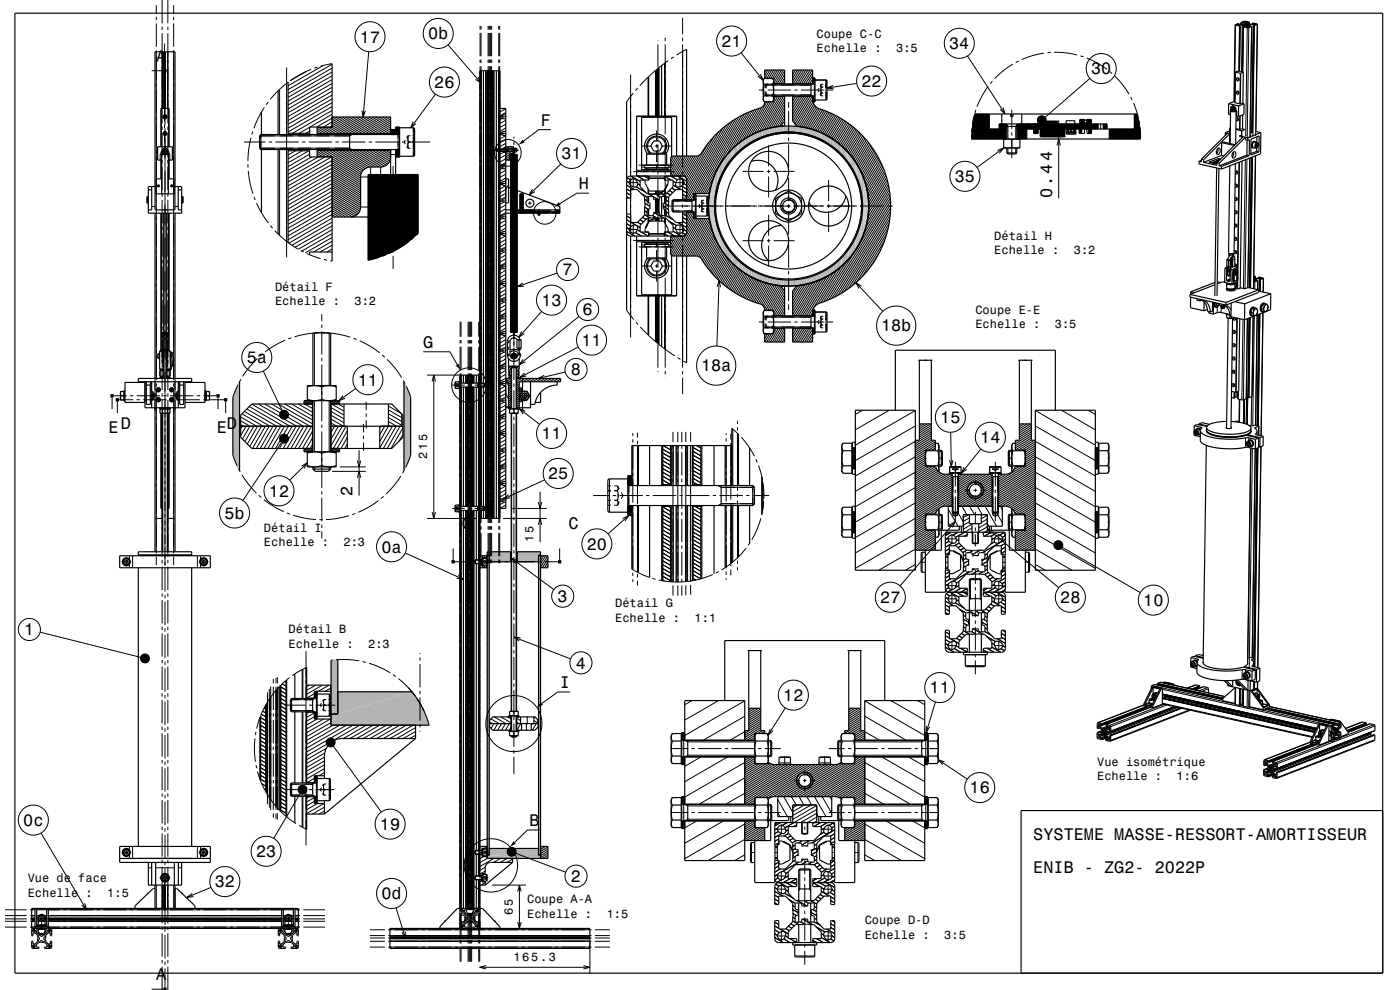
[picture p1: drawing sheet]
<svg xmlns="http://www.w3.org/2000/svg" width="420mm" height="297mm" viewBox="0 0 420 297" stroke-linecap="round" stroke-linejoin="round" font-family="sans-serif">
<defs><g id="words">
<g font-size="5">
<text x="128.4" y="11.8">0b</text>
<text x="108" y="12.8">17</text>
<text x="216.5" y="14.1">21</text>
<text x="284.8" y="14.7">34</text>
<text x="46.9" y="18.6">A</text>
<text x="327.3" y="22.3">30</text>
<text x="130.3" y="26.4">26</text>
<text x="258.5" y="26.1">22</text>
<text x="162.2" y="37.7">F</text>
<text x="168.4" y="47.8">31</text>
<text x="173.7" y="56.8">H</text>
<text x="286.4" y="54.6">35</text>
<text x="315.6" y="59.5" transform="rotate(-90 315.6 59.5)">0.44</text>
<text x="168.8" y="82.6">7</text>
<text x="162.4" y="91.8">13</text>
<text x="174.8" y="94.6">6</text>
<text x="264.3" y="99.4">18b</text>
<text x="127" y="104.3">G</text>
<text x="174.4" y="103.8">11</text>
<text x="74" y="109">5a</text>
<text x="171.3" y="112.6">8</text>
<text x="210.3" y="111.4">18a</text>
<text x="107.3" y="115.7">11</text>
<text x="32.6" y="129.9">ED</text>
<text x="65.1" y="129.9">ED</text>
<text x="162.4" y="131.8">11</text>
<text x="282.1" y="126.9">15</text>
<text x="294.1" y="132.9">14</text>
<text x="164.4" y="143.8">25</text>
<text x="80.7" y="149">12</text>
<text x="105.7" y="148.7" transform="rotate(-90 105.7 148.7)">2</text>
<text x="67.3" y="155.7">5b</text>
<text x="138.6" y="158.6">C</text>
<text x="170.5" y="158.6">C</text>
<text x="114.4" y="165.8">0a</text>
<text x="176" y="164.9">20</text>
<text x="167.3" y="180.6">3</text>
<text x="264.1" y="180.9">27</text>
<text x="318.1" y="180.9">28</text>
<text x="343" y="181.8">10</text>
<text x="7.3" y="190.6">1</text>
<text x="172.8" y="200.6">4</text>
<text x="167.9" y="206.4">I</text>
<text x="278.9" y="208">11</text>
<text x="235" y="210.3">12</text>
<text x="290.9" y="238">16</text>
<text x="7" y="247.8">0c</text>
<text x="114" y="249">19</text>
<text x="158.8" y="247.8">B</text>
<text x="310" y="251.9">SYSTEME MASSE-RESSORT-AMORTISSEUR</text>
<text x="76.8" y="257.1">23</text>
<text x="310" y="261.9">ENIB - ZG2- 2022P</text>
<text x="64.4" y="266.2">32</text>
<text x="114.4" y="269.8">0d</text>
<text x="171.3" y="264.6">2</text>
<text x="46.9" y="294.1">A</text>
</g>
<g font-size="3.6">
<text x="245" y="11.3">Coupe C-C</text>
<text x="245" y="15.6">Echelle :</text>
<text x="268.8" y="15.6">3:5</text>
<text x="298.3" y="72">Détail H</text>
<text x="298.3" y="76.3">Echelle :</text>
<text x="322.1" y="76.3">3:2</text>
<text x="82.5" y="87.3">Détail F</text>
<text x="82.5" y="91.6">Echelle :</text>
<text x="106.4" y="91.6">3:2</text>
<text x="292.6" y="94.1">Coupe E-E</text>
<text x="292.6" y="98.5">Echelle :</text>
<text x="316.5" y="98.5">3:5</text>
<text x="128.1" y="137.8" transform="rotate(-90 128.1 137.8)">215</text>
<text x="79.2" y="159.5">Détail I</text>
<text x="79.2" y="163.9">Echelle :</text>
<text x="103.1" y="163.9">2:3</text>
<text x="160" y="162.6" transform="rotate(-90 160 162.6)">15</text>
<text x="184.5" y="182.1">Détail G</text>
<text x="86.6" y="190">Détail B</text>
<text x="184.5" y="186.5">Echelle :</text>
<text x="208.4" y="186.5">1:1</text>
<text x="86.6" y="194.3">Echelle :</text>
<text x="110.5" y="194.3">2:3</text>
<text x="329.1" y="229.7">Vue isométrique</text>
<text x="329.1" y="234.1">Echelle :</text>
<text x="353" y="234.1">1:6</text>
<text x="8.3" y="264.7">Vue de face</text>
<text x="8.3" y="269">Echelle :</text>
<text x="32.2" y="269">1:5</text>
<text x="153.8" y="274.5" transform="rotate(-90 153.8 274.5)">65</text>
<text x="158.2" y="271">Coupe A-A</text>
<text x="158.2" y="275.4">Echelle :</text>
<text x="182" y="275.4">1:5</text>
<text x="259.4" y="277.2">Coupe D-D</text>
<text x="259.4" y="281.6">Echelle :</text>
<text x="283.3" y="281.6">3:5</text>
<text x="154" y="288.2">165.3</text>
</g>
</g></defs>
<g fill="none" stroke="#000" stroke-width=".3">
<path d="M151.2 44.5h-.1M151.6 45.4l-.4 .2M151.9 44l-.2 .2M152.6 55.4l-.9 1.5M152.6 45.4l-.9 .5M152.9 47.5l-.9 .5M152.9 47l-1.2 .6M152.9 46.4l-1.2 .6M152.9 44l-1.1 .7M153.2 46.5l2 3.4M153.2 46.7l2 3.4M153.2 46.9l2 3.4"/>
<path d="M153.2 47.1l2 3.4M153.2 47.3l2 3.4M153.2 47.5l2 3.4M153.2 47.7l2 3.4M153.2 47.9l2 3.4M153.2 48.1l2 3.4M153.2 48.3l2 3.4M153.2 48.5l2 3.4M153.2 48.7l2 3.4M153.2 48.9l2 3.4M153.2 49.1l2 3.4M153.2 49.3l2 3.4"/>
<path d="M153.2 49.5l2 3.4M153.2 49.7l2 3.4M153.2 49.9l2 3.4M153.2 50.1l2 3.4M153.2 50.3l2 3.4M153.2 50.5l2 3.4M153.2 50.7l2 3.4M153.2 50.9l2 3.4M153.2 51.1l2 3.4M153.2 51.3l2 3.4M153.2 51.5l2 3.4M153.2 51.7l2 3.4"/>
<path d="M153.2 51.9l2 3.4M153.2 52.1l2 3.4M153.2 52.3l2 3.4M153.2 52.5l2 3.4M153.2 52.7l2 3.4M153.2 52.9l2 3.4M153.2 53.1l2 3.4M153.2 53.3l2 3.4M153.2 53.5l2 3.4M153.2 53.7l2 3.4M153.2 53.9l2 3.4M153.2 54.1l2 3.4"/>
<path d="M153.2 54.3l2 3.4M153.2 54.5l2 3.4M153.2 54.7l2 3.4M153.2 54.9l2 3.4M153.2 55.1l2 3.4M153.2 55.3l2 3.4M153.2 55.5l2 3.4M153.2 55.7l2 3.4M153.2 55.9l2 3.4M153.2 56.1l2 3.4M153.2 56.3l2 3.4M153.2 56.5l2 3.4"/>
<path d="M153.2 56.7l2 3.4M153.2 56.9l2 3.4M153.2 57.1l2 3.4M153.2 57.3l2 3.4M153.2 57.5l2 3.4M153.2 57.7l2 3.4M153.2 57.9l2 3.4M153.2 58.1l2 3.4M153.2 58.3l2 3.4M153.2 58.5l2 3.4M153.2 58.7l2 3.4M153.2 58.9l2 3.4"/>
<path d="M153.2 59.1l2 3.4M153.2 59.3l2 3.4M153.2 59.5l2 3.4M153.2 59.7l2 3.4M153.2 59.9l2 3.4M153.2 46.3l2 3.4M153.3 46.3l1.9 3.2M153.4 46.3l1.8 3M153.6 46.3l1.6 2.8M153.6 45.4l-1.9 1.1M153.7 46.3l1.5 2.6M153.8 46.3l1.4 2.4"/>
<path d="M153.9 46.3l1.3 2.2M153.9 44l-1.1 .7M154 46.3l1.2 2M154.1 45.7l-.6 .3M154.1 44.5l-.3 .2M154.1 44.6v.1M154.1 46.3l1.1 1.8M154.2 46.3l1 1.6M154.2 44.5l.1 .1M154.3 44.4v.1M154.4 45.4l-.1 .1M154.4 46.3l.8 1.4"/>
<path d="M154.4 44.4l-.1 .3-.2-.2M154.4 45.6h.1M154.4 45.4l-.1 .2M154.4 44.6v.1M154.5 46.3l.7 1.2M154.6 46.3l.6 1M154.7 46.3l.5 .8M154.8 46.3l.4 .6M154.9 46.3l.3 .4M155.1 46.3l.1 .2M156 58.2l1 .6M156 58.3l1 .6"/>
<path d="M156 58.4l1 .6M156 58.6l1 .5M156 58.7l1 .6M156 58.8l1 .6M156 58.9l1 .6M156 59l1 .6M156 59.1l1 .6M156 59.3l1 .5M156 59.4l1 .6M156 59.5l1 .6M156 59.6l1 .6M156 59.7l1 .6"/>
<path d="M156 59.8l1 .6M156 60l1 .5M156.1 58.2l.9 .5M156.3 58.2l.7 .4M156.5 58.2l.5 .2M156.7 58.2l.3 .1M156.9 58.2h.1M153.2 60.1l2 3.4M153.2 60.3l2 3.4M153.2 60.5l2 3.4M153.2 60.7l2 3.4M153.2 60.9l2 3.4"/>
<path d="M153.2 61.1l2 3.4M153.2 61.3l2 3.4M153.2 61.5l2 3.4M153.2 61.7l2 3.4M153.2 61.9l2 3.4M153.2 62.1l2 3.4M153.2 62.3l2 3.4M153.2 62.5l2 3.4M153.2 62.7l2 3.4M153.2 62.9l2 3.4M153.2 63.1l2 3.4M153.2 63.3l2 3.4"/>
<path d="M153.2 63.5l2 3.4M153.2 63.7l2 3.4M153.2 63.9l2 3.4M153.2 64.1l2 3.4M153.2 64.3l2 3.4M153.2 64.5l2 3.4M153.2 64.7l2 3.4M153.2 64.9l2 3.4M153.2 65.1l2 3.4M153.2 65.3l2 3.4M153.2 65.5l2 3.4M153.2 65.7l2 3.4"/>
<path d="M153.2 65.9l2 3.4M153.2 66.1l2 3.4M153.2 66.3l2 3.4M153.2 66.5l2 3.4M153.2 66.7l2 3.4M153.2 66.9l2 3.4M153.2 67.1l2 3.4M153.2 67.3l2 3.4M153.2 67.5l2 3.4M153.2 67.7l2 3.4M153.2 67.9l2 3.4M153.2 68.1l2 3.4"/>
<path d="M153.2 68.3l2 3.4M153.2 68.5l2 3.4M153.2 68.7l2 3.4M153.2 68.9l2 3.4M153.2 69.1l2 3.4M153.2 69.3l2 3.4M153.2 69.5l2 3.4M153.2 69.7l2 3.4M153.2 69.9l2 3.4M153.2 70.1l2 3.4M153.2 70.3l2 3.4M153.2 70.5l2 3.4"/>
<path d="M153.2 70.7l2 3.4M153.2 70.9l2 3.4M153.2 71.1l2 3.4M153.2 71.3l2 3.4M153.2 71.5l2 3.4M153.2 71.7l2 3.4M153.2 71.9l2 3.4M153.2 72.1l2 3.4M153.2 72.3l2 3.4M153.2 72.5l2 3.4M153.2 72.7l2 3.4M153.2 72.9l2 3.4"/>
<path d="M153.2 73.1l2 3.4M153.2 73.3l2 3.4M153.2 73.5l2 3.4M153.2 73.7l2 3.4M153.2 73.9l2 3.4M153.2 74.1l2 3.4M153.2 74.3l2 3.4M153.2 74.5l2 3.4M153.2 74.7l2 3.4M153.2 74.9l2 3.4M153.2 75.1l2 3.4M153.2 75.3l2 3.4"/>
<path d="M153.2 75.5l2 3.4M153.2 75.7l2 3.4M153.2 75.9l2 3.4M153.2 76.1l2 3.4M153.2 76.3l2 3.4M153.2 76.5l2 3.4M153.2 76.7l2 3.4M153.2 76.9l2 3.4M153.2 77.1l2 3.4M153.2 77.3l2 3.4M153.2 77.5l2 3.4M153.2 77.7l2 3.4"/>
<path d="M153.2 77.9l2 3.4M153.2 78.1l2 3.4M153.2 78.3l2 3.4M153.2 78.5l2 3.4M153.2 78.7l2 3.4M153.2 78.9l2 3.4M153.2 79.1l2 3.4M153.2 79.3l2 3.4M153.2 79.5l2 3.4M153.2 79.7l2 3.4M153.2 79.9l2 3.4M155.6 63.1l1.5 .9"/>
<path d="M155.6 63.2l1.3 .8M155.6 63.3l1.1 .7M155.6 63.4l.9 .6M155.6 63.5l.7 .5M155.6 63.6l.5 .4M155.6 63.8l.3 .2M155.6 63.9l.1 .1M155.6 63l1.7 1M155.8 63l1.7 1M156 60.1l1 .5M156 60.2l1 .6M156 60.3l1 .6"/>
<path d="M156 60.4l1 .6M156 60.5l1 .6M156 60.6l1 .6M156 60.8l1 .5M156 60.9l1 .6M156 61l1 .6M156 61.1l1 .6M156 61.2l1 .6M156 61.3l1 .6M156 61.5l1 .5M156 61.6l1 .5M156 61.7l1 .6"/>
<path d="M156 61.8l1 .6M156 61.9l1 .6M156 62l1 .6M156 62.1l1 .6M156 62.3l1 .5M156 62.4l2.7 1.6M156 62.5l2.5 1.5M156 62.6l2.3 1.4M156 62.7l2.1 1.3M156 62.8l1.9 1.2M156 63l1.7 1M157.2 63l1.7 1"/>
<path d="M157.4 63l1.7 1M157.6 63l1.7 1M157.8 63l1.7 1M158 63l1.7 1M158.2 63l1.7 1M158.4 63l1.7 1M158.6 63l1.7 1M158.8 63l1.7 1M159 63l1.7 1M159.2 63l1.7 1M159.4 63l1.7 1M159.6 63l1.7 1"/>
<path d="M159.8 63l1.6 .9M160 63l.8 .4M160.2 63l.6 .3M160.4 63l.4 .2M160.6 63l.2 .1M161 63.6l.4 .2M161.2 63.4l.2 .2M161.2 63.5l.2 .2M161.3 63.4l.1 .1M161.9 63.4l.4 .2M161.9 63.5l.4 .2M161.9 63.6l.4 .2"/>
<path d="M161.9 63.7l.4 .2M161.9 63.8l.2 .2M161.9 64h.1M162.1 63.4l.3 .2M162.3 63.4l.4 .2M162.5 63.4l.9 .5M162.5 63.6l.2 .1M162.7 63.4l.9 .5M162.8 63.8l.2 .1M162.8 63.7l.3 .2M162.9 63.4l.9 .5M162.9 63.3l.9 .5"/>
<path d="M163.1 63.2l.7 .5M163.3 63.2l.5 .4M163.5 63.2v.1M163.7 63.4l.3 .2M163.9 63.4l.3 .2M163.9 63.6h.1M164 63.7h.1M164.1 63.4l.3 .2M164.1 63.6l.1 .1M164.3 63.4l.3 .2M164.4 63.6l.1 .1M164.4 63.2l.2 .1"/>
<path d="M164.4 63.3l.4 .3M164.6 63.2h.1M164.7 63.2l.4 .3M164.7 63.4l.3 .2M164.7 63.6l.1 .1M164.8 63.2h.1M165.1 63.4h.1M165.3 63.5l.1 .1M165.3 63.4l.2 .1M165.5 63.4h.1M165.6 63.6l.5 .4M165.6 63.8l.3 .2"/>
<path d="M165.6 63.9l.1 .1M165.6 63.6l.7 .4M165.8 63.6l.7 .4M166 63.6l.7 .4M166.2 63.6l.7 .4M166.4 63.6l.7 .4M166.6 63.1l1.4 .8M166.6 63.2l1.3 .8M166.6 63.3l1.1 .7M166.6 63.4l.9 .6M166.6 63.5l.7 .5M166.6 63l1.4 .8"/>
<path d="M166.8 63l1.2 .6M167 63l1 .5M167.2 63l.8 .4M167.4 63l.6 .3M167.6 63l.4 .2M167.8 63l.2 .1M153.2 80.1l2 3.4M153.2 80.3l2 3.4M153.2 80.5l2 3.4M153.2 80.7l2 3.4M153.2 80.9l2 3.4M153.2 81.1l2 3.4"/>
<path d="M153.2 81.3l2 3.4M153.2 81.5l2 3.4M153.2 81.7l2 3.4M153.2 81.9l2 3.4M153.2 82.1l2 3.4M153.2 82.3l2 3.4M153.2 82.5l2 3.4M153.2 82.7l2 3.4M153.2 82.9l2 3.4M153.2 83.1l2 3.4M153.2 83.3l2 3.4M153.2 83.5l2 3.4"/>
<path d="M153.2 83.7l2 3.4M153.2 83.9l2 3.4M153.2 84.1l2 3.4M153.2 84.3l2 3.4M153.2 84.5l2 3.4M153.2 84.7l2 3.4M153.2 84.9l2 3.4M153.2 85.1l2 3.4M153.2 85.3l2 3.4M153.2 85.5l2 3.4M153.2 85.7l2 3.4M153.2 85.9l2 3.4"/>
<path d="M153.2 86.1l2 3.4M153.2 86.3l2 3.4M153.2 86.5l2 3.4M153.2 86.7l2 3.4M153.2 86.9l2 3.4M153.2 87.1l2 3.4M153.2 87.3l2 3.4M153.2 87.5l2 3.4M153.2 87.7l2 3.4M153.2 87.9l2 3.4M153.2 88.1l2 3.4M153.2 88.3l2 3.4"/>
<path d="M153.2 88.5l2 3.4M153.2 88.7l2 3.4M153.2 88.9l2 3.4M153.2 89.1l2 3.4M153.2 89.3l2 3.4M153.2 89.5l2 3.4M153.2 89.7l2 3.4M153.2 89.9l2 3.4M153.2 90.1l2 3.4M153.2 90.3l2 3.4M153.2 90.5l2 3.4M153.2 90.7l2 3.4"/>
<path d="M153.2 90.9l2 3.4M153.2 91.1l2 3.4M153.2 91.3l2 3.4M153.2 91.5l2 3.4M153.2 91.7l2 3.4M153.2 91.9l2 3.4M153.2 92.1l2 3.4M153.2 92.3l2 3.4M153.2 92.5l2 3.4M153.2 92.7l2 3.4M153.2 92.9l2 3.4M153.2 93.1l2 3.4"/>
<path d="M153.2 93.3l2 3.4M153.2 93.5l2 3.4M153.2 93.7l2 3.4M153.2 93.9l2 3.4M153.2 94.1l2 3.4M153.2 94.3l2 3.4M153.2 94.5l2 3.4M153.2 94.7l2 3.4M153.2 94.9l2 3.4M153.2 95.1l2 3.4M153.2 95.3l2 3.4M153.2 95.5l2 3.4"/>
<path d="M153.2 95.7l2 3.4M153.2 95.9l2 3.4M153.2 96.1l2 3.4M153.2 96.3l2 3.4M153.2 96.5l1.9 3.2M153.2 96.7l1.7 3M153.2 96.9l1.6 2.8M153.2 97.1l1.5 2.6M153.2 97.3l1.4 2.4M153.2 97.5l1.3 2.2M153.2 97.7l1.2 2M153.2 97.9l1 1.8"/>
<path d="M153.2 98.1l.9 1.6M153.2 98.3l.8 1.4M153.2 98.5l.7 1.2M153.2 98.7l.6 1M153.2 98.9l.5 .8M153.2 99.1l.4 .6M153.2 99.3l.2 .4M153.2 99.5l.1 .2M153.2 99.7h.1M151.7 118.2l.9 1.4M152 113.9l1.3 .8M152 114.5h.1"/>
<path d="M152.1 114.8l.5 .8M152.4 113.5l.9 .6M152.6 113.3l.4 .2M152.6 113.4l.2 .1M152.6 113.5h.1M152.6 110.6l.8 1.4M152.6 114.8l.7 .4M152.6 115.4l.7 .4M152.6 116l.7 .4M152.6 116.5l.7 .5M152.6 117.1l.7 .5M152.6 117.7l.7 .4"/>
<path d="M152.6 118.3l.7 .4M152.6 118.8l.7 .5M152.6 119.4l.7 .5M152.6 120l.7 .4M152.7 113.2l.5 .3M152.8 112l.6 1M152.8 113l.1 .2M152.8 110l.6 1M152.9 113.2l.4 .3M153.1 113.2l.2 .2M153.3 113.2v.1M153.4 110l.1 .2"/>
<path d="M154.1 101.4v.1M154.1 101.3l.1 .2M154.1 106l-.6 .4M154.2 101.3l.1 .1M154.3 106l-.9 .6M154.5 106.1l-1.1 .6M154.6 106.1l-1.2 .7M154.6 107.5h-.1M154.7 106.2l-1.3 .7M154.7 106.3l-1.3 .7M154.8 106.3l-1.4 .8M154.9 107.2l-.7 .4"/>
<path d="M154.9 106.4l-1.4 .8M154.9 106.5l-1.4 .8M154.9 107.1l-.9 .5M154.9 106.6l-1.3 .8M155 107l-1.1 .6M155 106.7l-1.3 .8M155 112.8l.8 .7M155 111.8l.7 1M155 110.8l.7 .9M155 106.8l-1.2 .7M155 115.6l.8 .5M155 116.2l.8 .4"/>
<path d="M155 116.8l.8 .4M155 117.3l.8 .5M155 117.9l.8 .5M155 118.5l.8 .5M155 119.1l.8 .4M155 119.7l.8 .4M155 113.9l1.1 .6M155 114.5l.8 .4M155 115l.8 .5M155 113.3l2.1 1.2M155 113.4l.2 .1M155.1 113.2l.5 .3"/>
<path d="M155.1 110l.5 .9M155.5 113.2l.3 .2M155.7 113.2l.1 .1M155.7 112.7h-.1M155.7 112.5l-.1 .1M155.7 112.4l-.1 .1M155.7 112.3l-.1 .1M155.7 112.2l-.1 .1M155.7 112.1h-.1M155.7 112h-.1M155.7 111.9h-.1M155.7 111.6l-.1 .1"/>
<path d="M155.7 111.5l-.1 .1M155.7 111.4h-.1M155.7 111.3h-.1M155.7 110l.1 .2M156.4 113.5l1.7 1M157.4 113.5l1.7 1M158.4 113.5l1.7 1M159.4 113.5l1.7 1M160.4 113.5l1.7 1M161.4 113.5l1.7 1M162.4 113.5l1.7 1M163.4 113.5l1.7 1"/>
<path d="M164.4 113.5l1.7 1M165.4 113.5l1.7 1M166.4 113.5l1.7 1M167.4 113.5l.8 .5M152.6 120.6l.7 .4M152.6 121.1l.7 .5M152.6 121.7l.7 .5M152.6 122.3h.1M152.7 122.3l-.1 .1M152.9 122.3l-.3 .2M153.1 122.3l-.5 .3M153.3 122.3l-.5 .3"/>
<path d="M153.3 122.6h-.1M153.3 122.4l-.3 .2M155 120.2l.8 .5M155 120.8l.8 .5M155 121.4l.8 .4M155 122l.6 .3M155.1 122.3l-.1 .1M155.3 122.3l-.3 .2M155.5 122.3l-.5 .3M155.7 122.3l-.5 .3M155.8 122.5l-.2 .1M155.8 122.4l-.4 .2"/>
<path d="M144.1 169.2l-.1 .1M144.3 166.7l-.3 .6M144.6 169.2l-.6 1.1M144.8 167.3l-.1 .1M144.9 169.8l-.4 .5M144.9 166.7l-.7 1.2M144.9 167.6l-.2 .1M144.9 169.7h-.1M144.9 169.3l-.2 .2M145.4 169.8l-.3 .5M145.5 166.7l-.3 .6M146 169.8l-.3 .5"/>
<path d="M146 166.7l-.3 .6M162.2 167.3l1.7 3M162.2 168.3l1.2 2M162.2 169.3l.6 1M162.2 170.3h.1M162.4 166.7l2 3.4M163 166.7l1.4 2.4M163.6 166.7l.8 1.4M164.2 166.7l.2 .4M146.9 216.6l.8 .5M147 217.1l-.1 .2M147.3 215.7l2.4 1.4"/>
<path d="M148.2 217.1l-.9 1.4M148.2 215.1l3.5 2M149.3 217.1l-1.1 2M150.2 215.1l3.1 1.7M150.5 217.1l-1.2 2M151.6 217.1l-1.1 2M152.2 215.1l1.1 .6M152.6 215v.1M152.7 214.8l.5 .3M152.8 217.1l-1.2 2M153 219.1l-.4 .2M153.3 219.2l-.3 .2"/>
<path d="M153.3 218.1l-.5 1M155 215v.1M155 216.7l.7 .4M155 215.5l1.2 .7M155.1 217.1l-.1 .1M155.1 214.8l.5 .3M155.4 219.1l-.4 .2M155.7 214.8h.1M155.8 219.2l-.4 .2M156.2 217.1l-1.1 2M156.5 218.7l-.3 .4M159.7 217.1l-.3 .5"/>
<path d="M160.2 216.2l1.2 .7M160.2 215.1l.6 .3M160.9 217.1l-1.2 2M161.5 218l-.1 .1M144.2 256.4l-.2 .1M144.4 253.9l-.4 .3M144.8 256.4l-.1 .1M144.8 254.5l-.1 .2M144.9 256.4l-.2 .3M144.9 254.5l-.5 .6M144.9 254.9l-.1 .2M144.9 254.7l-.2 .4"/>
<path d="M144.9 256.9h.1M144.9 256.7l-.1 .2M144.9 256.5l-.2 .4M145.1 257l-1.1 .6M146.1 254.1l-.7 .4M146.1 257.5l-2.1 1.3M148.1 257.5l-4.1 2.4M150.1 257.5l-2 1.2M152.1 257.5l-2 1.2M153.8 257.8l-1.7 .9M162.2 254.3l2.2 1.3M162.2 254.9l2.2 1.2"/>
<path d="M162.2 255.5l2.2 1.2M162.2 256l2.2 1.3M162.2 256.6l1.6 .9M162.2 257.2l.6 .3M162.6 253.9l1.8 1.1M163.6 253.9l.8 .5M144.7 262.1l.2 .5M144.7 262.3l.2 .4M144.7 262.5l.1 .2M144.7 264.3l.1 .2M144.7 264l.2 .4M144.8 262.1l.1 .3"/>
<path d="M144.8 264l.1 .2M144.9 262.1v.1M144.9 264.5l-.2-.4-.7 .5M145.6 264.8l-1.3 .7M145.6 261.3l-1.6 1M145.6 260.2l-1.6 .9"/>
</g>
<path d="M146.2 165.5h7v3h-6.4v-2h-.6z" fill="none" stroke="#b2b6b1" stroke-width=".3"/>
<path d="M146.2 165.5h7v3h-6.4v-2h-.6z" fill-rule="evenodd" fill="#b2b6b1"/>
<path d="M155.2 165.5h7v1h-.6v2h-6.4z" fill="none" stroke="#b2b6b1" stroke-width=".3"/>
<g fill="#b2b6b1">
<path d="M155.2 165.5h7l-.6 1v2h-6.4z" fill-rule="evenodd"/>
<path d="M162.2 165.5v1h-.6z" fill-rule="evenodd"/>
</g>
<path d="M146.8 254.5h14.8v2h.6v1h-16v-1h.6z" fill="none" stroke="#b2b6b1" stroke-width=".3"/>
<g fill="#b2b6b1">
<path d="M146.8 254.5h14.8v2h.6v1l-15.4-1z" fill-rule="evenodd"/>
<path d="M146.2 256.5l16 1h-16z" fill-rule="evenodd"/>
</g>
<path d="M161.6 166.5h.6v90h-.6z" fill="none" stroke="#b2b6b1" stroke-width=".3"/>
<path d="M161.6 166.5h.6v90h-.6z" fill-rule="evenodd" fill="#b2b6b1"/>
<path d="M146.2 166.5h.6v90h-.6z" fill="none" stroke="#b2b6b1" stroke-width=".3"/>
<path d="M146.2 166.5h.6v90h-.6z" fill-rule="evenodd" fill="#b2b6b1"/>
<g fill="none" stroke="#000" stroke-width=".3">
<path d="M146.3 39.2l-.5 .3M146.3 38.1l-.5 .2M146.3 35.7l-.5 .3M146.3 36.9l-.5 .3M146.3 34.6l-.5 .3M146.3 33.4l-.5 .3M146.3 32.3l-.5 .2M146.3 31.1l-.5 .3M146.3 28.8l-.5 .3M146.3 27.7l-.5 .2M146.3 24.2l-.5 .3M146.3 30l-.5 .2"/>
<path d="M146.3 26.5l-.5 .3M146.3 25.4l-.5 .2M146.3 23l-.5 .3M146.3 21.9l-.5 .3M148.1 38.2l-.5 .2M148.1 37l-.5 .3M148.1 34.7l-.5 .3M148.1 39.3l-.5 .3M148.1 35.8l-.5 .3M148.1 33.5l-.5 .3M148.1 32.4l-.5 .3M148.1 31.2l-.5 .3"/>
<path d="M148.1 30.1l-.5 .2M148.1 28.9l-.5 .3M148.1 27.8l-.5 .2M148.1 26.6l-.5 .3M148.1 25.5l-.5 .2M148.1 24.3l-.5 .3M148.1 23.1l-.5 .3M148.1 22l-.5 .3M150.8 35.4l-.8 .5M151.7 38.4l-1.7 1M151.7 37.2l-1.7 1M151.7 36.1l-1.7 1"/>
<path d="M151.7 33.8l-1.6 .9M151.7 32.6l-1.7 1M215.6 39.6l-9.6 16.6M216.9 38.4l-10.9 18.8M217.9 37.6l-11.9 20.6M218.9 36.9l-12.9 22.3M219.9 36.2l-13.7 23.7M220.8 35.6l-14.1 24.3M221.6 35.1l-13.2 22.9M222.5 34.7l-13.5 23.3M223.3 34.2l-13.8 23.8M224.1 33.8l-14 24.2"/>
<path d="M224.8 33.6l-14.1 24.4M225.6 33.2l-7.6 13.2M226.3 33l-6.7 11.7M227.1 32.7l-6.3 10.8M227.8 32.5l-5.9 10.1M228.5 32.2l-5.6 9.7M229.5 30.6l-.1 .1M229.8 21l-.4 .7M230 30.6l-6.2 10.7M230.4 21l-1 1.7M230.6 30.6l-5.9 10.2M230.9 21l-1.4 2.5"/>
<path d="M231.2 30.6l-5.6 9.7M231.5 21l-1.4 2.5M231.8 30.6l-5.4 9.3M232.1 21l-1.4 2.5M232.1 28.9v.1M232.7 21l-1.5 2.5M232.7 28.9l-.6 1.1M233.2 21l-1.4 2.5M233.3 28.9l-6.2 10.7M233.8 21l-1.7 3M233.9 28.9l-6 10.4M234.4 21l-2.3 4"/>
<path d="M234.5 28.9l-5.9 10.1M235 21l-2.4 4.1M235 28.9l-5.7 9.9M235.4 36.3h.1M235.4 35.3l-1.5 2.5M235.4 34.3l-2.1 3.6M235.4 33.3l-2.7 4.7M235.4 32.3l-3.3 5.8M235.4 31.3l-4 7M235.4 30.3l-4.7 8.1M235.4 29.3l-5.4 9.3M235.4 24.3l-.5 .8"/>
<path d="M235.4 23.3l-1.1 1.8M235.4 22.3l-1.6 2.8M235.4 21.3l-2.2 3.8M237.8 21.5l2.1 3.6M237.8 22.5l1.5 2.6M237.8 23.5l.9 1.6M237.8 24.5l.4 .6M237.8 29.5l5.2 9.1M237.8 30.5l4.6 7.9M237.8 31.5l3.9 6.7M237.8 32.5l3.3 5.6M237.8 33.5l2.6 4.5"/>
<path d="M237.8 34.5l2 3.4M237.8 35.5l1.3 2.3M238 28.9l5.7 9.9M238.1 21l2.4 4.1M238.6 28.9l5.9 10.1M238.7 21l2.3 4.1M239.2 28.9l6 10.4M239.2 21l2.4 4.1M239.8 28.9l6.1 10.7M239.8 21l2.4 4.1M240.3 28.9l6.4 11M240.4 21l2.4 4.1"/>
<path d="M240.9 28.9l6.6 11.4M241 21l2.4 4.1M241.5 28.9l6.8 11.8M241.6 21l2.2 3.9M242.1 28.9l7.1 12.4M242.1 21l1.7 2.9M242.7 28.9l7.4 13M242.7 21l1.1 1.9M243.2 28.9l.6 1M243.3 21l.5 .9M243.8 23.6l.7 .4M243.8 23.8l.7 .4"/>
<path d="M243.8 24l.7 .4M243.8 24.3l.7 .4M243.8 24.5l.7 .4M243.8 24.7l.6 .4M243.8 24.9l.2 .2M243.8 29.1l.7 .4M243.8 29.3l.7 .5M243.8 29.6l.7 .4M243.8 29.8l.7 .4M243.8 30l.7 .4M243.8 30.3l.6 .3M243.9 30.5l.1 .1"/>
<path d="M243.9 28.9l.6 .4M243.9 23.4l.6 .3M244.3 28.9l.2 .2M244.3 23.4l.2 .1M245.3 32.4l5.8 10.2M246 32.7l6.2 10.7M246.7 32.9l6.7 11.5M247.4 33.2l7.4 12.8M248.1 33.4l18.8 32.5M248.9 33.8l18.1 31.2M249.7 34.2l17.4 30M250.5 34.6l16.6 28.7"/>
<path d="M251.4 35l15.8 27.4M252.2 35.5l15 25.9M253.2 36.1l13.9 24.2M254.1 36.7l12.9 22.5M255.1 37.4l11.8 20.5M256.1 38.2l10.6 18.4M257.3 39.3l9.1 15.8M146.3 41.5l-.5 .3M146.3 40.4l-.5 .2M146.3 46.1l-.5 .3M146.3 56.5l-.5 .3M146.3 54.2l-.5 .3"/>
<path d="M146.3 53.1l-.5 .2M146.3 60l-.5 .3M146.3 57.7l-.5 .3M146.3 55.4l-.5 .2M146.3 49.6l-.5 .3M146.3 42.7l-.5 .2M146.3 58.8l-.5 .3M146.3 51.9l-.5 .3M146.3 50.8l-.5 .2M146.3 48.4l-.5 .3M146.3 47.3l-.5 .3M146.3 45l-.5 .3"/>
<path d="M146.3 43.8l-.5 .3M148.1 40.5l-.5 .2M148.1 45.1l-.5 .3M148.1 43.9l-.5 .3M148.1 50.9l-.5 .2M148.1 47.4l-.5 .3M148.1 55.5l-.5 .2M148.1 53.2l-.5 .2M148.1 52l-.5 .3M148.1 58.9l-.5 .3M148.1 57.8l-.5 .3M148.1 56.6l-.5 .3"/>
<path d="M148.1 54.3l-.5 .3M148.1 49.7l-.5 .3M148.1 48.6l-.5 .2M148.1 46.2l-.5 .3M148.1 42.8l-.5 .2M148.1 41.6l-.5 .3M150.3 40.4l-.3 .2M150.3 55.4l-.3 .2M150.8 44.7h.1M150.8 50.4l-.8 .5M151.2 45.6l-1.2 .7M151.7 44.2l-.5 .2"/>
<path d="M151.7 43l-1.7 1M151.7 41.8l-1.7 1.1M151.7 40.7l-1.7 1M151.7 48.8l-1.6 .9M151.7 47.6l-1.7 1M151.7 46.5l-1.7 1M151.7 53.4l-1.7 1M151.7 52.2l-1.7 1.1M151.7 51.1l-1.7 1M151.7 59.2l-.4 .2M151.7 58l-1.7 1M151.7 56.9l-1.7 1"/>
<path d="M151.7 55.7l-1.7 1M201.4 47.1l-.2 .4M202.2 46.8l-1 1.7M202.8 46.8l-1.6 2.7M203.3 46.8l-2.1 3.7M203.9 46.8l-2.7 4.7M204.5 46.8l-3.3 5.7M205.1 46.8l-3.5 6M205.6 46.8l-3.4 6M206.2 46.8l-3.5 6M206.8 46.8l-3.5 6M207.4 46.8l-3.5 6"/>
<path d="M208 46.8l-3.5 6M208.1 59.6l-.2 .3M208.1 58.6l-.8 1.3M208.4 58.2l-.3 .2M208.5 46.8l-3.4 6M208.8 59.7l-.3 .2M208.8 59.3l-.7 .5M208.8 59l-.7 .4M208.8 58.7l-.7 .4M208.8 58.3l-.7 .4M209.1 46.8l-3.5 6.1M209.9 46.5l-4 6.8"/>
<path d="M212.6 42.8l-6.6 11.4M212.9 57.2l-.5 .8M213.2 55.7l-1.3 2.3M213.3 55.6h.1M214 53.4l-2.7 4.6M214 53.3h.1M214.1 53.2h.1M214.2 40.9l-8.2 14.3M254.9 46.1h.1M258.7 40.7l7.3 12.6M259.4 53.9l7.4 12.8M260 56l6.7 11.5"/>
<path d="M260.4 57.6l6.1 10.6M260.4 42.6l4.7 8.2M260.5 58.9l5.8 10M265.2 50.9v.1M146.3 61.2l-.5 .2M146.3 65.8l-.5 .2M146.3 64.6l-.5 .3M146.3 63.5l-.5 .2M146.3 69.2l-.5 .3M146.3 76.2l-.5 .2M146.3 75l-.5 .3M146.3 72.7l-.5 .3"/>
<path d="M146.3 79.6l-.5 .3M146.3 78.5l-.5 .2M146.3 77.3l-.5 .3M146.3 71.5l-.5 .3M146.3 68.1l-.5 .2M146.3 62.3l-.5 .3M146.3 73.9l-.5 .2M146.3 70.4l-.5 .3M146.3 66.9l-.5 .3M148.1 60.1l-.5 .3M148.1 63.6l-.5 .2M148.1 62.4l-.5 .3"/>
<path d="M148.1 75.1l-.5 .3M148.1 74l-.5 .2M148.1 78.6l-.5 .2M148.1 77.4l-.5 .3M148.1 79.7l-.5 .3M148.1 76.3l-.5 .2M148.1 72.8l-.5 .3M148.1 71.6l-.5 .3M148.1 70.5l-.5 .3M148.1 69.3l-.5 .3M148.1 68.2l-.5 .2M148.1 67l-.5 .3"/>
<path d="M148.1 65.9l-.5 .2M148.1 64.7l-.5 .3M148.1 61.3l-.5 .2M150.3 70.4l-.3 .2M150.8 65.5l-.8 .5M151.2 60.6l-1.2 .7M151.2 75.6l-1.2 .7M151.7 63.8l-1.5 .9M151.7 62.6l-1.7 1M151.7 61.5l-1.7 1M151.7 68.4l-1.7 1M151.7 67.2l-1.7 1.1"/>
<path d="M151.7 66.1l-1.7 1M151.7 74.2l-.4 .2M151.7 73l-1.7 1M151.7 71.9l-1.7 1M151.7 70.7l-1.7 1M151.7 78.8l-1.5 .9M151.7 77.6l-1.7 1.1M151.7 76.5l-1.7 1M201.6 70.8l-.4 .7M202.2 70.8l-1 1.7M202.8 70.8l-1.6 2.7M203.3 70.8l-2.1 3.7"/>
<path d="M203.9 70.8l-2.7 4.7M204.5 70.8l-3.2 5.5M205.1 70.8l-3.4 5.9M206.3 63.7l-.3 .5M206.9 63.7l-.9 1.5M207.4 63.7l-1.4 2.5M208 63.7l-2 3.5M208.1 65.6l-2.1 3.6M208.4 63.7l-.3 .2M208.7 65.6l-6.5 11.2M208.8 65.2l-.3 .2M208.8 64.9l-.7 .4"/>
<path d="M208.8 64.5l-.7 .5M208.8 64.2l-.7 .4-2.1 3.6M208.8 63.9l-.7 .4M209.3 65.6l-6.5 11.2M209.8 65.6l-6.5 11.2M210.4 65.6l-6.5 11.2M211 65.6l-6.5 11.2M211.6 65.6l-6.5 11.2M212.1 65.6l-6.5 11.2M212.7 65.6l-6.5 11.2M212.9 66.3l-6.1 10.5M213 67l-5.6 9.8"/>
<path d="M213.2 67.7l-5.2 9.1M213.4 68.4l-4.9 8.4M213.6 69.1l-4.5 7.7M213.8 69.7l-4.2 7.3M214 70.3l-4 6.9M214.2 70.9l-3.8 6.7M214.5 71.5l-3.8 6.6M214.7 72l-3.7 6.6M215 72.6l-3.7 6.4M215.3 73.1l-3.7 6.4M215.6 73.6l-3.7 6.3M215.9 74.1l-3.6 6.3"/>
<path d="M216.1 74.6l-3.5 6.2M216.5 75.1l-3.6 6.1M216.8 75.6l-3.5 6M217.1 76l-3.5 6M217.4 76.4l-3.4 6M217.7 76.9l-3.4 5.9M218.1 77.3l-3.4 5.9M218.4 77.7l-3.4 5.8M218.8 78.1l-3.4 5.8M219.1 78.5l-3.3 5.8M219.5 78.8l-3.3 5.8M219.9 79.2l-3.4 5.7"/>
<path d="M220.2 79.5l-3.3 5.8M220.6 79.9l-3.3 5.7M252.5 80l3.3 5.7M252.9 79.6l3.3 5.7M253.2 79.2l3.4 5.8M253.6 78.9l3.4 5.8M254 78.5l3.3 5.8M254.3 78.1l3.4 5.9M254.7 77.8l3.4 5.8M255 77.4l3.4 5.8M255.4 77l3.4 5.9M255.7 76.5l3.5 6"/>
<path d="M256 76.1l3.5 6M256.4 75.7l3.4 6M256.7 75.2l3.5 6.1M257 74.7l3.5 6.2M257.3 74.2l3.6 6.3M257.6 73.8l3.6 6.2M257.9 73.3l3.6 6.3M258.1 72.7l3.7 6.4M258.4 72.2l3.7 6.4M258.6 71.6l3.8 6.5M258.9 71l3.8 6.7M259.1 70.5l3.9 6.7"/>
<path d="M259.3 69.8l4 6.9M259.6 69.2l4 7M259.8 68.6l4.1 7M260 67.9l4.1 7.2M260.1 67.2l4.3 7.3M260.3 66.5l4.3 7.5M260.4 65.7l4.5 7.7M260.5 64.9l4.6 7.9M260.6 64l4.7 8.2M260.7 60.1l5.5 9.5M260.7 63.1l4.9 8.5M260.7 61.2l5.3 9.1"/>
<path d="M260.7 62.2l5.1 8.8M146.3 94.6l-.5 .3M146.3 86.6l-.5 .2M146.3 85.4l-.5 .3M146.3 91.2l-.5 .2M146.3 90l-.5 .3M146.3 88.9l-.5 .2M146.3 87.7l-.5 .3M146.3 98.1l-.5 .3M146.3 96.9l-.5 .3M146.3 84.2l-.5 .3M146.3 83.1l-.5 .3"/>
<path d="M146.3 81.9l-.5 .3M146.3 80.8l-.5 .2M146.3 99.3l-.5 .2M146.3 95.8l-.5 .3M146.3 93.5l-.5 .2M146.3 92.3l-.5 .3M148.1 94.7l-.5 .3M148.1 98.2l-.5 .3M148.1 85.5l-.5 .3M148.1 84.3l-.5 .3M148.1 89l-.5 .2M148.1 87.8l-.5 .3"/>
<path d="M148.1 99.4l-.5 .2M148.1 97l-.5 .3M148.1 95.9l-.5 .3M148.1 93.6l-.5 .3M148.1 92.4l-.5 .3M148.1 91.3l-.5 .2M148.1 90.1l-.5 .3M148.1 86.7l-.5 .2M148.1 83.2l-.5 .3M148.1 82l-.5 .3M148.1 80.9l-.5 .2M150.3 85.4l-.3 .2"/>
<path d="M150.8 95.5l-.8 .5M150.8 80.5l-.8 .5M151.2 90.6l-1.2 .8M151.7 93.8l-1.5 .9M151.7 92.7l-1.7 1M151.7 91.5l-1.7 1M151.7 98.4l-1.7 1M151.7 97.3l-1.7 1M151.7 96.1l-1.7 1M151.7 83.4l-1.7 1M151.7 82.3l-1.7 1M151.7 81.1l-1.7 1"/>
<path d="M151.7 89.2l-.4 .2M151.7 88l-1.7 1M151.7 86.9l-1.7 1M151.7 85.7l-1.7 1M221 80.2l-3.3 5.7M221.4 80.5l-3.3 5.7M221.8 80.9l-3.3 5.6M222.2 81.2l-3.3 5.6M222.6 81.5l-3.3 5.6M223 81.7l-3.2 5.7M223.4 82l-3.2 5.6M223.8 82.3l-3.2 5.6"/>
<path d="M224.3 82.5l-3.3 5.7M224.7 82.8l-3.2 5.6M225.1 83l-3.2 5.7M225.6 83.3l-3.3 5.6M226 83.5l-3.2 5.6M226.5 83.7l-3.3 5.6M226.9 83.9l-3.2 5.7M227.4 84.1l-3.3 5.7M227.9 84.3l-3.3 5.7M228.4 84.5l-3.3 5.7M228.8 84.6l-3.3 5.7M229.3 84.8l-3.3 5.7"/>
<path d="M229.8 85l-3.3 5.7M230.3 85.1l-3.3 5.8M230.8 85.2l-3.3 5.8M231.3 85.3l-3.3 5.9M231.8 85.5l-3.4 5.8M232.4 85.6l-3.6 6M232.4 98.5l-.3 .5M232.9 85.6l-3.7 6.5M233 98.5l-.9 1.5M233.4 85.7l-4 7M233.5 98.5l-2.3 4.1M234 85.8l-4.3 7.3"/>
<path d="M234.1 98.5l-2.4 4.1M234.4 86l-4.1 7.1M234.7 98.5l-2.4 4.1M234.7 86.5l-3.8 6.6M235.1 86.9l-3.6 6.2M235.3 98.5l-2.4 4.1M235.4 94.3l-.3 .4M235.4 93.3l-.8 1.4M235.4 92.3l-1.4 2.4M235.4 91.3l-2 3.4M235.4 90.3l-2.6 4.4M235.4 89.3l-3.1 5.4"/>
<path d="M235.4 88.3l-3.3 5.7M235.4 87.3l-3.3 5.8M235.4 99.3l-1.9 3.3M237.8 99.5l1.8 3.1M237.8 87.5l4.2 7.2M237.8 88.5l3.6 6.2M237.8 89.5l3 5.2M237.8 90.5l2.4 4.2M237.8 91.5l1.9 3.2M237.8 92.5l1.3 2.2M237.8 93.5l.7 1.2M237.8 94.5l.1 .2"/>
<path d="M237.8 98.5l2.4 4.1M238.1 86.9l4.4 7.8M238.4 98.5l2.3 4.1M238.4 86.5l4.7 8.2M238.7 86.1l5 8.6M239 98.5l2.3 4.1M239.1 85.8l4.7 8.1M239.5 98.5l2.4 4.1M239.7 85.7l4.2 7.3M240.1 98.5l2.4 4.1M240.2 85.7l3.9 6.8M240.7 98.5l2.4 4.1"/>
<path d="M240.7 85.6l3.7 6.4M241.3 85.5l3.5 6.1M241.3 98.5l2.3 4.1M241.8 85.4l3.4 5.9M241.8 98.5l2 3.4M242.3 85.3l3.3 5.8M242.4 98.5l1.4 2.4M242.8 85.1l3.3 5.8M243 98.5l.8 1.4M243.3 85l3.3 5.7M243.6 98.5l.2 .3 .5-.3M243.8 84.8l3.3 5.7"/>
<path d="M243.9 98.5l-.1 .1M244.2 84.7l3.3 5.7M244.3 93l-.5 .3M244.5 99.4l-.7 .4M244.5 94.5l-.3 .2M244.5 94.3l-.7 .4M244.5 94l-.7 .5M244.5 93.8l-.7 .4M244.5 93.6l-.7 .4M244.5 93.4l-.7 .4M244.5 93.1l-.7 .4M244.5 99.8l-.7 .4"/>
<path d="M244.5 99.6l-.7 .4M244.5 99.1l-.7 .4M244.5 98.9l-.7 .4M244.5 98.7l-.7 .4M244.7 84.5l3.3 5.7M245.2 84.4l3.3 5.6M245.7 84.1l3.2 5.7M246.1 84l3.3 5.6M246.6 83.8l3.2 5.6M247.1 83.6l3.2 5.6M247.5 83.3l3.2 5.6M248 83.1l3.2 5.6"/>
<path d="M248.4 82.9l3.2 5.6M248.8 82.6l3.2 5.6M249.2 82.3l3.3 5.6M249.7 82.1l3.2 5.6M250.1 81.8l3.2 5.6M250.5 81.5l3.3 5.7M250.9 81.2l3.3 5.6M251.3 80.9l3.3 5.7M251.7 80.6l3.3 5.7M252.1 80.3l3.3 5.7M137.7 116.3l.3 .1M137.7 116.4l.3 .1"/>
<path d="M137.7 116.5l.3 .1M137.7 116.6l.2 .1M137.7 114.4l.3 .2M137.7 114.5l.3 .2M137.7 114.7l.3 .1M137.7 114.8l.2 .1M137.7 116.2l.3 .1M137.8 114.3l.2 .2M137.9 116.2h.1M138 114.3h.1M139.8 117.8l.5 .3M139.8 119l.5 .3"/>
<path d="M139.8 116.7l.5 .2M139.8 113.2l.5 .3M139.8 114.4l.5 .2M141.6 116.6l.5 .2M141.6 117.7l.5 .3M141.6 118.9l.5 .3M141.6 113.1l.5 .3M141.6 114.3l.5 .2M146.3 101.6l-.5 .2M146.3 105l-.5 .3M146.3 103.9l-.5 .2M146.3 112l-.5 .2"/>
<path d="M146.3 110.8l-.5 .3M146.3 116.6l-.5 .2M146.3 115.4l-.5 .3M146.3 118.9l-.5 .3M146.3 109.6l-.5 .3M146.3 108.5l-.5 .3M146.3 107.3l-.5 .3M146.3 106.2l-.5 .3M146.3 102.7l-.5 .3M146.3 100.4l-.5 .3M146.3 117.7l-.5 .3M146.3 114.3l-.5 .2"/>
<path d="M146.3 113.1l-.5 .3M148.1 100.5l-.5 .3M148.1 104l-.5 .2M148.1 102.8l-.5 .3M148.1 110.9l-.5 .3M148.1 109.8l-.5 .2M148.1 114.4l-.5 .2M148.1 113.2l-.5 .3M148.1 119l-.5 .3M148.1 117.8l-.5 .3M148.1 116.7l-.5 .2M148.1 115.5l-.5 .3"/>
<path d="M148.1 112.1l-.5 .2M148.1 108.6l-.5 .3M148.1 107.4l-.5 .3M148.1 106.3l-.5 .3M148.1 105.1l-.5 .3M148.1 101.7l-.5 .2M150.3 100.4l-.3 .2M150.4 115.4l-.4 .2M150.8 110.5l-.8 .5M151.2 105.6l-1.2 .8M151.7 104.2l-.4 .2M151.7 103l-1.7 1.1"/>
<path d="M151.7 101.9l-1.7 1M151.7 100.7l-1.7 1M151.7 108.8l-1.5 .9M151.7 107.7l-1.7 1M151.7 106.5l-1.7 1M151.7 113.4l-1.7 1.1M151.7 112.3l-1.7 1M151.7 111.1l-1.7 1M151.7 119.2l-.4 .2M151.7 118.1l-1.7 1M151.7 116.9l-1.7 1M151.7 115.7l-1.7 1.1"/>
<path d="M229.7 100.1l-.3 .6M230.3 100.1l-.9 1.6M230.9 100.1l-1.5 2.5M231.4 100.1l-1.4 2.5M232 100.1l-1.4 2.5M235.4 102.3l-.2 .3M235.4 101.3l-.8 1.3M235.4 100.3l-1.3 2.3M237.8 100.5l1.2 2.1M237.8 101.5l.6 1.1M237.8 102.5l.1 .1M244.5 100.1l-.3 .1"/>
<path d="M139.8 121.3l.5 .3M139.8 122.5l.5 .2M139.8 123.6l.5 .3M139.8 124.8l.5 .2M139.8 125.9l.5 .3M139.8 127.1l.5 .2M139.8 128.2l.5 .3M139.8 129.4l.5 .2M139.8 130.5l.5 .3M139.8 131.7l.5 .3M139.8 132.8l.5 .3M139.8 135.2l.5 .2"/>
<path d="M139.8 136.3l.5 .3M139.8 139.8l.5 .2M139.8 120.1l.5 .3M139.8 134l.5 .3M139.8 137.5l.5 .2M139.8 138.6l.5 .3M141.6 120l.5 .3M141.6 121.2l.5 .3M141.6 122.4l.5 .2M141.6 123.5l.5 .3M141.6 124.7l.5 .2M141.6 125.8l.5 .3"/>
<path d="M141.6 127l.5 .2M141.6 128.1l.5 .3M141.6 129.3l.5 .2M141.6 130.4l.5 .3M141.6 131.6l.5 .3M141.6 132.7l.5 .3M141.6 133.9l.5 .3M141.6 135.1l.5 .2M141.6 136.2l.5 .3M141.6 137.4l.5 .2M141.6 138.5l.5 .3M141.6 139.7l.5 .2"/>
<path d="M146.3 125.8l-.5 .3M146.3 130.4l-.5 .3M146.3 129.3l-.5 .2M146.3 137.4l-.5 .2M146.3 136.2l-.5 .3M146.3 135.1l-.5 .2M146.3 133.9l-.5 .3M146.3 138.5l-.5 .3M146.3 132.7l-.5 .3M146.3 128.1l-.5 .3M146.3 127l-.5 .2M146.3 124.7l-.5 .2"/>
<path d="M146.3 123.5l-.5 .3M146.3 122.4l-.5 .2M146.3 139.7l-.5 .2M146.3 131.6l-.5 .3M146.3 121.2l-.5 .3M146.3 120l-.5 .3M148.1 120.1l-.5 .3M148.1 124.8l-.5 .2M148.1 129.4l-.5 .2M148.1 128.2l-.5 .3M148.1 136.3l-.5 .3M148.1 135.2l-.5 .2"/>
<path d="M148.1 132.8l-.5 .3M148.1 138.6l-.5 .3M148.1 139.8l-.5 .2M148.1 137.5l-.5 .2M148.1 134l-.5 .3M148.1 131.7l-.5 .3M148.1 130.5l-.5 .3M148.1 127.1l-.5 .2M148.1 125.9l-.5 .3M148.1 123.6l-.5 .3M148.1 122.5l-.5 .2M148.1 121.3l-.5 .3"/>
<path d="M150.4 130.4l-.4 .2M150.8 125.5l-.8 .5M151.3 120.6l-1.3 .8M151.3 135.6l-1.3 .8M151.7 123.8l-1.5 .9M151.7 122.7l-1.7 1M151.7 121.5l-1.7 1M151.7 128.4l-1.7 1.1M151.7 127.3l-1.7 1M151.7 126.1l-1.7 1.1M151.7 134.2l-.3 .2M151.7 133.1l-1.7 1"/>
<path d="M151.7 131.9l-1.7 1M151.7 130.8l-1.7 1M151.7 138.8l-1.4 .9M151.7 137.7l-1.7 1M151.7 136.5l-1.7 1M137.7 153.3l.3 .4M137.7 153.5l.1 .2M137.7 153.7h.1M137.7 151.5l.2 .4M137.7 151.7l.1 .2M137.7 151.3l.3 .4M137.8 153.2l.2 .3"/>
<path d="M137.8 151.3l.2 .2M137.9 153.2l.1 .1M138 151.3h.1M139.8 143.2l.5 .3M139.8 144.4l.5 .3M139.8 146.7l.5 .3M139.8 147.9l.5 .2M139.8 149l.5 .3M139.8 150.2l.5 .2M139.8 140.9l.5 .3M139.8 142.1l.5 .2M139.8 145.5l.5 .3"/>
<path d="M139.8 151.3l.5 .3M139.8 153.6l.5 .3M139.8 154.8l.5 .2M139.8 155.9l.5 .3M139.8 157.1l.5 .3M139.8 158.2l.5 .3M139.8 159.4l.5 .3M141.6 140.8l.5 .3M141.6 142l.5 .2M141.6 143.1l.5 .3M141.6 144.3l.5 .3M141.6 145.4l.5 .3"/>
<path d="M141.6 146.6l.5 .3M141.6 147.8l.5 .2M141.6 148.9l.5 .3M141.6 150.1l.5 .2M141.6 151.2l.5 .3M141.6 154.7l.5 .2M141.6 155.8l.5 .3M141.6 158.1l.5 .3M141.6 159.3l.5 .3M141.6 153.5l.5 .3M141.6 157l.5 .3M146.3 142l-.5 .2"/>
<path d="M146.3 145.4l-.5 .3M146.3 144.3l-.5 .3M146.3 152.4l-.5 .2M146.3 151.2l-.5 .3M146.3 148.9l-.5 .3M146.3 154.7l-.5 .2M146.3 153.5l-.5 .3M146.3 150.1l-.5 .2M146.3 147.8l-.5 .2M146.3 140.8l-.5 .3M146.3 146.6l-.5 .3M146.3 143.1l-.5 .3"/>
<path d="M148.1 144.4l-.5 .3M148.1 143.2l-.5 .3M148.1 151.3l-.5 .3M148.1 150.2l-.5 .2M148.1 147.9l-.5 .2M148.1 153.6l-.5 .3M148.1 154.8l-.5 .2M148.1 152.5l-.5 .2M148.1 149l-.5 .3M148.1 146.7l-.5 .3M148.1 145.5l-.5 .3M148.1 142.1l-.5 .2"/>
<path d="M148.1 140.9l-.5 .3M150.4 145.4l-.4 .2M150.8 140.5l-.8 .5M151.3 150.6l-1.3 .8M151.7 143.5l-1.7 1M151.7 142.3l-1.7 1M151.7 141.1l-1.7 1.1M151.7 149.2l-.3 .2M151.7 148.1l-1.7 1M151.7 146.9l-1.7 1M151.7 145.8l-1.7 1M151.7 151.5l-1.7 1"/>
<path d="M139.8 160.6l.5 .2M139.8 161.7l.5 .3M139.8 162.9l.5 .2M139.8 164l.5 .3M139.8 165.2l.5 .2M139.8 166.3l.5 .3M139.8 167.5l.5 .3M139.8 168.6l.5 .3M139.8 169.8l.5 .3M139.8 170.9l.5 .3M139.8 172.1l.5 .3M139.8 173.3l.5 .2"/>
<path d="M139.8 174.4l.5 .3M139.8 175.6l.5 .2M139.8 176.7l.5 .3M139.8 177.9l.5 .2M139.8 179l.5 .3M141.6 162.8l.5 .2M141.6 166.2l.5 .3M141.6 167.4l.5 .2M141.6 169.7l.5 .3M141.6 170.8l.5 .3M141.6 172l.5 .3M141.6 173.2l.5 .2"/>
<path d="M141.6 174.3l.5 .3M141.6 176.6l.5 .3M141.6 177.8l.5 .2M141.6 178.9l.5 .3M141.6 160.5l.5 .2M141.6 161.6l.5 .3M141.6 163.9l.5 .3M141.6 165.1l.5 .2M141.6 168.5l.5 .3M141.6 175.5l.5 .2M139.8 180.2l.5 .3M139.8 181.3l.5 .3"/>
<path d="M139.8 182.5l.5 .3M139.8 183.7l.5 .2M139.8 184.8l.5 .3M139.8 186l.5 .2M139.8 187.1l.5 .3M139.8 188.3l.5 .2M139.8 189.4l.5 .3M139.8 190.6l.5 .2M139.8 191.7l.5 .3M139.8 192.9l.5 .3M139.8 194l.5 .3M139.8 195.2l.5 .3"/>
<path d="M139.8 196.4l.5 .2M139.8 197.5l.5 .3M139.8 198.7l.5 .2M139.8 199.8l.5 .3M141.6 180.1l.5 .3M141.6 181.2l.5 .3M141.6 184.7l.5 .3M141.6 188.2l.5 .2M141.6 191.6l.5 .3M141.6 192.8l.5 .3M141.6 193.9l.5 .3M141.6 195.1l.5 .3"/>
<path d="M141.6 196.3l.5 .2M141.6 197.4l.5 .3M141.6 198.6l.5 .2M141.6 199.7l.5 .3M141.6 182.4l.5 .3M141.6 183.5l.5 .3M141.6 185.9l.5 .2M141.6 187l.5 .3M141.6 189.3l.5 .3M141.6 190.5l.5 .2M139.8 201l.5 .2M139.8 202.1l.5 .3"/>
<path d="M139.8 203.3l.5 .2M139.8 204.4l.5 .3M139.8 205.6l.5 .3M139.8 206.7l.5 .3M139.8 207.9l.5 .3M139.8 209.1l.5 .2M139.8 210.2l.5 .3M139.8 211.4l.5 .2M139.8 212.5l.5 .3M139.8 213.7l.5 .2M139.8 214.8l.5 .3M139.8 216l.5 .2"/>
<path d="M139.8 217.1l.5 .3M139.8 218.3l.5 .3M139.8 219.4l.5 .3M141.6 200.9l.5 .2M141.6 202l.5 .3M141.6 203.2l.5 .2M141.6 205.5l.5 .3M141.6 206.6l.5 .3M141.6 210.1l.5 .3M141.6 213.6l.5 .2M141.6 214.7l.5 .3M141.6 217l.5 .3"/>
<path d="M141.6 218.2l.5 .3M141.6 219.3l.5 .3M141.6 204.3l.5 .3M141.6 207.8l.5 .3M141.6 209l.5 .2M141.6 211.3l.5 .2M141.6 212.4l.5 .3M141.6 215.9l.5 .2M139.8 220.6l.5 .3M139.8 221.8l.5 .2M139.8 222.9l.5 .3M139.8 224.1l.5 .2"/>
<path d="M139.8 225.2l.5 .3M139.8 226.4l.5 .2M139.8 227.5l.5 .3M139.8 228.7l.5 .3M139.8 229.8l.5 .3M139.8 231l.5 .3M139.8 232.1l.5 .3M139.8 233.3l.5 .3M139.8 234.5l.5 .2M139.8 235.6l.5 .3M139.8 236.8l.5 .2M139.8 237.9l.5 .3"/>
<path d="M139.8 239.1l.5 .2M141.6 220.5l.5 .3M141.6 221.7l.5 .2M141.6 222.8l.5 .3M141.6 224l.5 .2M141.6 225.1l.5 .3M141.6 227.4l.5 .3M141.6 228.6l.5 .2M141.6 232l.5 .3M141.6 235.5l.5 .3M141.6 236.7l.5 .2M141.6 239l.5 .2"/>
<path d="M141.6 226.3l.5 .2M141.6 229.7l.5 .3M141.6 230.9l.5 .3M141.6 233.2l.5 .3M141.6 234.4l.5 .2M141.6 237.8l.5 .3M139.8 240.2l.5 .3M139.8 241.4l.5 .3M139.8 242.5l.5 .3M139.8 243.7l.5 .3M139.8 244.9l.5 .2M139.8 246l.5 .3"/>
<path d="M139.8 247.2l.5 .2M139.8 248.3l.5 .3M139.8 249.5l.5 .2M139.8 250.6l.5 .3M139.8 251.8l.5 .2M139.8 252.9l.5 .3M139.8 254.1l.5 .3M139.8 255.2l.5 .3M139.8 256.4l.5 .3M139.8 257.6l.5 .2M139.8 258.7l.5 .3M139.8 259.9l.5 .2"/>
<path d="M141.6 240.1l.5 .3M141.6 242.4l.5 .3M141.6 243.6l.5 .3M141.6 244.7l.5 .3M141.6 245.9l.5 .3M141.6 247.1l.5 .2M141.6 248.2l.5 .3M141.6 249.4l.5 .2M141.6 250.5l.5 .3M141.6 252.8l.5 .3M141.6 254l.5 .3M141.6 257.5l.5 .2"/>
<path d="M141.6 241.3l.5 .3M141.6 251.7l.5 .2M141.6 255.1l.5 .3M141.6 256.3l.5 .3M141.6 258.6l.5 .3M141.6 259.8l.5 .2M138.4 277l-.4 .3M139.7 274l-.4 .2M139.8 261l.5 .3M139.8 262.2l.5 .2M139.8 263.3l.5 .3M139.8 264.5l.5 .2"/>
<path d="M139.8 265.6l.5 .3M139.8 266.8l.5 .3M139.8 267.9l.5 .3M139.8 269.1l.5 .3M139.8 270.3l.5 .2M139.8 271.4l.5 .3M140 276.1l-.2 .1M141.6 260.9l.5 .3M141.6 262.1l.5 .2M141.6 263.2l.5 .3M141.6 264.4l.5 .2M141.6 265.5l.5 .3"/>
<path d="M141.6 266.7l.5 .3M141.6 267.8l.5 .3M141.6 269l.5 .3M141.6 270.2l.5 .2M141.6 271.3l.5 .3M141.6 272.5h.2M142.2 272.5l-.4 .3M142.2 274.8l-.3 .2M144 273.8l-.4 .2"/>
</g>
<g fill="none" stroke="#b2b6b1" stroke-width=".3">
<path d="M215.2 50.8v.1M250 42h.1M217.8 76.7v.1M259.2 69.9v.1"/>
<circle cx="236.6" cy="61.8" r="24"/>
<circle cx="236.6" cy="61.8" r="22.2"/>
</g>
<g fill="#b2b6b1">
<path d="M255.2 74l-.1 3-.4 .5 .2-3.1z" fill-rule="evenodd"/>
<path d="M255.4 73.5l-.1 3.3-.2 .2 .1-3z" fill-rule="evenodd"/>
<path d="M256 72.6l-.1 3.4-.4 .5 .2-3.4z" fill-rule="evenodd"/>
<path d="M256.5 71.6v3.5l-.4 .6 .1-3.6z" fill-rule="evenodd"/>
<path d="M256.7 71.2v3.6l-.2 .3z" fill-rule="evenodd"/>
<path d="M257.3 69.7v4.1l-.4 .6 .2-4.2z" fill-rule="evenodd"/>
<path d="M257.9 68.2l.1 4.6-.5 .6z" fill-rule="evenodd"/>
<path d="M258.3 66.6l.1 5.3-.2 .4z" fill-rule="evenodd"/>
<path d="M258.4 66.1v5.8z" fill-rule="evenodd"/>
<path d="M258.3 66.6l-.2 5.9-.1-4.9z" fill-rule="evenodd"/>
<path d="M258.6 64.5l.1 6.8-.2 .3z" fill-rule="evenodd"/>
<path d="M258.8 52.6v18.4z" fill-rule="evenodd"/>
<path d="M258.7 64v7.1z" fill-rule="evenodd"/>
<path d="M258.9 52.9v17.9z" fill-rule="evenodd"/>
<path d="M259 53.2v17.4z" fill-rule="evenodd"/>
<path d="M259.1 53.3v17z" fill-rule="evenodd"/>
<path d="M259.2 53.6l.1 16.2-.2 .3z" fill-rule="evenodd"/>
<path d="M259.3 54v15.8z" fill-rule="evenodd"/>
<path d="M259.4 54.2v15.3z" fill-rule="evenodd"/>
<path d="M259.5 54.6l-.1 14.7z" fill-rule="evenodd"/>
<path d="M259.6 55l.1 13.5-.2 .3z" fill-rule="evenodd"/>
<path d="M259.7 55.4v13.1z" fill-rule="evenodd"/>
<path d="M259.8 55.5v12.7z" fill-rule="evenodd"/>
<path d="M259.9 55.9l-.1 12z" fill-rule="evenodd"/>
<path d="M260 56.3l-.1 11.2z" fill-rule="evenodd"/>
<path d="M260.1 56.8l-.1 10.2z" fill-rule="evenodd"/>
<path d="M260.2 57.3l-.1 9.1z" fill-rule="evenodd"/>
<path d="M260.3 57.9l-.1 8z" fill-rule="evenodd"/>
<path d="M260.4 58.5l-.1 6.8z" fill-rule="evenodd"/>
<path d="M260.5 59.2l-.1 5.3z" fill-rule="evenodd"/>
<path d="M260.6 60.3l-.1 3.1z" fill-rule="evenodd"/>
<path d="M258.7 52.3v7.4z" fill-rule="evenodd"/>
<path d="M258.4 51.8l.3 .5-.1 6.8-.2-1.6z" fill-rule="evenodd"/>
<path d="M258.2 51.3l.2 .4v5.8l-.3-1z" fill-rule="evenodd"/>
<path d="M258.2 51.3l.1 .3z" fill-rule="evenodd"/>
<path d="M258 50.9l.2 .3-.1 5.3z" fill-rule="evenodd"/>
<path d="M257.8 50.5l.2 .3v5.2l-.3-1.1z" fill-rule="evenodd"/>
<path d="M257.5 50l.3 .5-.1 4.4z" fill-rule="evenodd"/>
<path d="M257.2 49.7l.3 .3v4.4l-.2-.5z" fill-rule="evenodd"/>
<path d="M257 49.4l.2 .2 .1 4.3-.2-.5z" fill-rule="evenodd"/>
<path d="M256.9 49.1l.2 4.3-.2-.5z" fill-rule="evenodd"/>
<path d="M256.6 48.7l.3 .4v3.8l-.2-.4z" fill-rule="evenodd"/>
<path d="M256.4 48.4l.2 .2 .1 3.9-.2-.5z" fill-rule="evenodd"/>
<path d="M256.2 48.1l.2 .2 .1 3.7-.3-.5z" fill-rule="evenodd"/>
<path d="M255.8 47.5l.4 .5v3.5l-.2-.5z" fill-rule="evenodd"/>
<path d="M255.5 47.1l.3 .4 .2 3.5-.3-.4z" fill-rule="evenodd"/>
<path d="M255.2 46.7l.3 .4 .2 3.5-.5-1z" fill-rule="evenodd"/>
<path d="M254.9 46.4l.3 .3v2.9l-.3-.4z" fill-rule="evenodd"/>
<path d="M254.6 46l.3 .4v2.8l-.4-.4z" fill-rule="evenodd"/>
<path d="M254.3 45.7l.3 .3-.1 2.8-.3-.5z" fill-rule="evenodd"/>
<path d="M253.9 45.3l.4 .4-.1 2.6-.3-.4z" fill-rule="evenodd"/>
<path d="M253.6 45l.3 .3v2.6l-.3-.4z" fill-rule="evenodd"/>
<path d="M253.2 44.6l.4 .4v2.5l-.4-.4z" fill-rule="evenodd"/>
<path d="M252.9 44.3l.3 .3v2.5l-.4-.4z" fill-rule="evenodd"/>
<path d="M252.5 43.9l.4 .4-.1 2.4-.3-.4z" fill-rule="evenodd"/>
<path d="M252.1 43.6l.4 .3v2.4l-.4-.4z" fill-rule="evenodd"/>
<path d="M251.7 43.2l.4 .4v2.3l-.4-.3z" fill-rule="evenodd"/>
<path d="M251.4 43l.3 .2v2.4l-.4-.4z" fill-rule="evenodd"/>
<path d="M251 42.7l.4 .3-.1 2.2-.4-.4z" fill-rule="evenodd"/>
<path d="M250.5 42.3l.5 .4-.1 2.1-.4-.3z" fill-rule="evenodd"/>
<path d="M250.1 42l.4 .3v2.2l-.4-.3z" fill-rule="evenodd"/>
<path d="M249.7 41.8l.4 .2v2.2l-.5-.3z" fill-rule="evenodd"/>
<path d="M249.3 41.4l.4 .4-.1 2.1-.4-.4z" fill-rule="evenodd"/>
<path d="M248.8 41.1l.5 .3-.1 2.1-.4-.3z" fill-rule="evenodd"/>
<path d="M248.4 40.9l.4 .2v2.1l-.5-.2z" fill-rule="evenodd"/>
<path d="M247.9 40.6l.5 .3-.1 2.1-.5-.3z" fill-rule="evenodd"/>
<path d="M247.5 40.4l.4 .2-.1 2.1-.4-.3z" fill-rule="evenodd"/>
<path d="M247 40.1l.5 .3-.1 2-.5-.2z" fill-rule="evenodd"/>
<path d="M246.5 39.9l.5 .2-.1 2.1-.5-.3z" fill-rule="evenodd"/>
<path d="M246 39.7l.5 .2-.1 2-.5-.2z" fill-rule="evenodd"/>
<path d="M245.5 39.5l.5 .2-.1 2-.4-.2z" fill-rule="evenodd"/>
<path d="M245.1 39.3l.4 .2v2l-.5-.2z" fill-rule="evenodd"/>
<path d="M244.5 39.1l.6 .2-.1 2-.5-.2z" fill-rule="evenodd"/>
<path d="M244 39l.5 .1v2l-.5-.2z" fill-rule="evenodd"/>
<path d="M243.5 38.8l.5 .2v1.9l-.6-.2z" fill-rule="evenodd"/>
<path d="M242.9 38.6l.6 .2-.1 1.9-.5-.2z" fill-rule="evenodd"/>
<path d="M242.4 38.5l.5 .1v1.9l-.5-.1z" fill-rule="evenodd"/>
<path d="M241.9 38.4l.5 .1v1.9l-.5-.1z" fill-rule="evenodd"/>
<path d="M241.4 38.3l.5 .1v1.9l-.5-.2z" fill-rule="evenodd"/>
<path d="M240.9 38.2l.5 .1v1.8l-.5-.1z" fill-rule="evenodd"/>
<path d="M240.4 38.1l.5 .1v1.8l-.6-.1z" fill-rule="evenodd"/>
<path d="M239.8 38l.6 .1-.1 1.8-.5-.1z" fill-rule="evenodd"/>
<path d="M239.3 38h.5v1.8h-.5z" fill-rule="evenodd"/>
<path d="M238.8 37.9l.5 .1v1.8l-.6-.1z" fill-rule="evenodd"/>
<path d="M238.2 37.9h.6l-.1 1.8h-.5z" fill-rule="evenodd"/>
<path d="M237.7 37.8l.5 .1v1.8l-.5-.1z" fill-rule="evenodd"/>
<path d="M237.2 37.8h.5v1.8h-.6z" fill-rule="evenodd"/>
<path d="M236.7 37.8h.5l-.1 1.8h-.5z" fill-rule="evenodd"/>
<path d="M236.1 37.8h.6l-.1 1.8h-.5z" fill-rule="evenodd"/>
<path d="M235.6 37.8h.5v1.8h-.6z" fill-rule="evenodd"/>
<path d="M235.1 37.9l.5-.1-.1 1.8-.5 .1z" fill-rule="evenodd"/>
<path d="M234.5 37.9h.6l-.1 1.8h-.5z" fill-rule="evenodd"/>
<path d="M234.1 37.9h.4v1.8l-.6 .1z" fill-rule="evenodd"/>
<path d="M233.5 38h.5l-.1 1.8h-.5z" fill-rule="evenodd"/>
<path d="M233 38.1l.5-.1-.1 1.8-.5 .1z" fill-rule="evenodd"/>
<path d="M232.6 38.1h.4l-.1 1.8-.5 .1z" fill-rule="evenodd"/>
<path d="M231.8 38.3l.7-.1-.1 1.8-.6 .1z" fill-rule="evenodd"/>
<path d="M231.3 38.4l.5-.1v1.8l-.5 .1z" fill-rule="evenodd"/>
<path d="M230.8 38.5l.5-.1v1.8l-.5 .2z" fill-rule="evenodd"/>
<path d="M230.3 38.6l.5-.1v1.9l-.5 .1z" fill-rule="evenodd"/>
<path d="M229.8 38.8l.5-.2v1.9l-.5 .2z" fill-rule="evenodd"/>
<path d="M229.3 38.9l.5-.1v1.9l-.5 .2z" fill-rule="evenodd"/>
<path d="M228.8 39.1l.5-.2v2l-.5 .1z" fill-rule="evenodd"/>
<path d="M228.3 39.3l.5-.2v1.9l-.5 .2z" fill-rule="evenodd"/>
<path d="M227.8 39.4l.5-.1v1.9l-.5 .2z" fill-rule="evenodd"/>
<path d="M227.4 39.6l.4-.2v2l-.5 .2z" fill-rule="evenodd"/>
<path d="M226.9 39.8l.4-.1v1.9l-.5 .3z" fill-rule="evenodd"/>
<path d="M226.5 40l.4-.2-.1 2.1-.5 .2z" fill-rule="evenodd"/>
<path d="M225.9 40.3l.5-.2-.1 2-.4 .3z" fill-rule="evenodd"/>
<path d="M225.5 40.5l.4-.2v2.1l-.5 .2z" fill-rule="evenodd"/>
<path d="M225.1 40.7l.4-.2-.1 2.1-.4 .3z" fill-rule="evenodd"/>
<path d="M224.7 40.9l.3-.1v2.1l-.5 .3z" fill-rule="evenodd"/>
<path d="M224.1 41.3l.5-.3-.1 2.2-.4 .3z" fill-rule="evenodd"/>
<path d="M223.9 41.4l.2-.1v2.2l-.5 .3 .1-2.2z" fill-rule="evenodd"/>
<path d="M223.3 41.9l.4-.3-.1 2.2-.4 .3z" fill-rule="evenodd"/>
<path d="M222.8 42.2l.5-.3-.1 2.2-.4 .3z" fill-rule="evenodd"/>
<path d="M222.4 42.5l.4-.3v2.2l-.4 .4z" fill-rule="evenodd"/>
<path d="M222 42.8l.4-.3v2.3l-.4 .3z" fill-rule="evenodd"/>
<path d="M221.6 43.1l.4-.3v2.3l-.4 .4z" fill-rule="evenodd"/>
<path d="M221.6 43.1v2.4l-.4 .3 .1-2.4z" fill-rule="evenodd"/>
<path d="M221 43.6l.3-.2-.1 2.4-.4 .4z" fill-rule="evenodd"/>
<path d="M220.8 43.8v2.4l-.4 .4 .1-2.5z" fill-rule="evenodd"/>
<path d="M220.3 44.3l.2-.2-.1 2.5-.3 .4z" fill-rule="evenodd"/>
<path d="M219.8 44.8l.4-.4-.1 2.6-.4 .4z" fill-rule="evenodd"/>
<path d="M219.6 45l.2-.2-.1 2.6-.3 .4z" fill-rule="evenodd"/>
<path d="M219 45.5l.4-.4v2.7l-.4 .4z" fill-rule="evenodd"/>
<path d="M218.8 45.7l.2-.2v2.7l-.3 .4z" fill-rule="evenodd"/>
<path d="M218.4 46.1l.3-.3v2.8l-.3 .5z" fill-rule="evenodd"/>
<path d="M218.4 46.1v3l-.3 .4v-3z" fill-rule="evenodd"/>
<path d="M258 67.6v5.2z" fill-rule="evenodd"/>
<path d="M257.7 68.7l-.2 4.8-.2 .2v-4z" fill-rule="evenodd"/>
<path d="M257.1 70.2l-.2 4.3-.2 .2v-3.5z" fill-rule="evenodd"/>
<path d="M256.2 72.1l-.1 3.6-.2 .2 .1-3.3z" fill-rule="evenodd"/>
<path d="M255.7 73.1l-.2 3.4-.2 .2 .1-3.2z" fill-rule="evenodd"/>
<path d="M254.9 74.4l-.2 3.1-.2 .2v-2.8z" fill-rule="evenodd"/>
<path d="M254.5 74.9v2.8l-.4 .4 .1-2.8z" fill-rule="evenodd"/>
<path d="M254.2 75.3l-.1 2.8-.4 .4 .2-2.8z" fill-rule="evenodd"/>
<path d="M253.9 75.7l-.2 2.8-.2 .2 .1-2.6z" fill-rule="evenodd"/>
<path d="M253.6 76.1l-.1 2.6-.3 .3v-2.5z" fill-rule="evenodd"/>
<path d="M253.2 76.5v2.5l-.3 .4-.1-2.5z" fill-rule="evenodd"/>
<path d="M252.8 76.9l.1 2.5-.4 .4v-2.5z" fill-rule="evenodd"/>
<path d="M252.1 77.7l.4-.4v2.5l-.3 .3z" fill-rule="evenodd"/>
<path d="M251.7 78.1l.4-.4v2.4l-.4 .4z" fill-rule="evenodd"/>
<path d="M251.3 78.4l.4-.3v2.4l-.3 .2z" fill-rule="evenodd"/>
<path d="M250.9 78.8l.4-.4 .1 2.3-.4 .3z" fill-rule="evenodd"/>
<path d="M250.5 79.1l.4-.3 .1 2.2-.5 .4z" fill-rule="evenodd"/>
<path d="M250.1 79.4l.4-.3v2.3l-.4 .3z" fill-rule="evenodd"/>
<path d="M249.6 79.8l.5-.4v2.3l-.3 .2z" fill-rule="evenodd"/>
<path d="M249.2 80.1l.4-.3 .1 2.1-.4 .3z" fill-rule="evenodd"/>
<path d="M248.8 80.4l.4-.3 .1 2.1-.5 .3z" fill-rule="evenodd"/>
<path d="M248.3 80.7l.5-.3v2.1l-.3 .2z" fill-rule="evenodd"/>
<path d="M247.8 80.9l.5-.2 .1 2-.5 .3z" fill-rule="evenodd"/>
<path d="M247.4 81.2l.4-.3 .1 2.1-.3 .2z" fill-rule="evenodd"/>
<path d="M246.9 81.5l.5-.3 .1 2-.5 .3z" fill-rule="evenodd"/>
<path d="M246.4 81.7l.5-.2 .1 2-.5 .2z" fill-rule="evenodd"/>
<path d="M245.9 81.9l.5-.2 .1 2-.4 .2z" fill-rule="evenodd"/>
<path d="M245.5 82.2l.4-.3 .1 2-.4 .2z" fill-rule="evenodd"/>
<path d="M245 82.4l.5-.2v1.9l-.4 .2z" fill-rule="evenodd"/>
<path d="M244.5 82.6l.5-.2 .1 1.9-.6 .2z" fill-rule="evenodd"/>
<path d="M244 82.8l.5-.2v1.9l-.3 .1h-.2z" fill-rule="evenodd"/>
<path d="M243.4 82.9l.6-.1v1.8l-.5 .2z" fill-rule="evenodd"/>
<path d="M242.9 83.1l.5-.2 .1 1.9-.6 .2z" fill-rule="evenodd"/>
<path d="M242.4 83.2l.5-.1v1.9l-.4 .1z" fill-rule="evenodd"/>
<path d="M241.9 83.4l.5-.2v1.9l-.3 .1h-.2z" fill-rule="evenodd"/>
<path d="M241.4 83.5l.5-.1v1.8l-.3 .1h-.2z" fill-rule="evenodd"/>
<path d="M240.9 83.6l.5-.1v1.8l-.2 .1h-.3z" fill-rule="evenodd"/>
<path d="M240.3 83.7l.6-.1v1.8l-.3 .1h-.2z" fill-rule="evenodd"/>
<path d="M239.8 83.8l.5-.1 .1 1.8-.4 .1h-.2z" fill-rule="evenodd"/>
<path d="M239.3 83.8h.5v1.8h-.5z" fill-rule="evenodd"/>
<path d="M238.7 83.9l.6-.1v1.8l-.2 .1h-.3z" fill-rule="evenodd"/>
<path d="M238.2 84l.5-.1 .1 1.8h-.6z" fill-rule="evenodd"/>
<path d="M237.7 84h.5v1.7l-.3 .1h-.2z" fill-rule="evenodd"/>
<path d="M237.1 84h.6v1.8h-.5z" fill-rule="evenodd"/>
<path d="M236.6 84h.5l.1 1.8h-.5z" fill-rule="evenodd"/>
<path d="M236.1 84h.5l.1 1.8h-.6z" fill-rule="evenodd"/>
<path d="M235.5 84h.6v1.8h-.5z" fill-rule="evenodd"/>
<path d="M235 84h.5l.1 1.8-.5-.1z" fill-rule="evenodd"/>
<path d="M234.5 83.9l.5 .1 .1 1.7h-.6z" fill-rule="evenodd"/>
<path d="M233.9 83.9h.6v1.8h-.5z" fill-rule="evenodd"/>
<path d="M233.4 83.8l.5 .1 .1 1.8-.5-.1z" fill-rule="evenodd"/>
<path d="M232.9 83.7l.5 .1 .1 1.8-.5-.1z" fill-rule="evenodd"/>
<path d="M232.4 83.6l.5 .1 .1 1.8-.5-.1z" fill-rule="evenodd"/>
<path d="M231.8 83.5l.6 .1 .1 1.8-.7-.1z" fill-rule="evenodd"/>
<path d="M231.3 83.4l.5 .1v1.8l-.5-.1z" fill-rule="evenodd"/>
<path d="M230.8 83.2l.5 .2v1.8l-.5-.1z" fill-rule="evenodd"/>
<path d="M230.3 83.1l.5 .1v1.9l-.5-.1z" fill-rule="evenodd"/>
<path d="M229.8 82.9l.5 .2v1.9l-.5-.2z" fill-rule="evenodd"/>
<path d="M229.3 82.8l.5 .1v1.9l-.5-.1z" fill-rule="evenodd"/>
<path d="M228.8 82.6l.5 .2v1.9l-.5-.2z" fill-rule="evenodd"/>
<path d="M228.3 82.4l.5 .2v1.9l-.5-.2z" fill-rule="evenodd"/>
<path d="M227.8 82.2l.5 .2v1.9l-.5-.1z" fill-rule="evenodd"/>
<path d="M227.3 82l.5 .2v2l-.5-.3z" fill-rule="evenodd"/>
<path d="M226.8 81.7l.5 .3v1.9l-.4-.1z" fill-rule="evenodd"/>
<path d="M226.3 81.5l.5 .2 .1 2.1-.5-.2z" fill-rule="evenodd"/>
<path d="M225.9 81.3l.4 .2 .1 2.1-.5-.3z" fill-rule="evenodd"/>
<path d="M225.4 81l.5 .3v2l-.4-.2z" fill-rule="evenodd"/>
<path d="M225 80.7l.4 .3 .1 2.1-.5-.3z" fill-rule="evenodd"/>
<path d="M224.5 80.4l.5 .3v2.1l-.4-.2z" fill-rule="evenodd"/>
<path d="M224.1 80.1l.4 .3 .1 2.2-.5-.3z" fill-rule="evenodd"/>
<path d="M223.6 79.8l.5 .3v2.2l-.4-.2z" fill-rule="evenodd"/>
<path d="M223.2 79.5l.4 .3 .1 2.3-.4-.3z" fill-rule="evenodd"/>
<path d="M222.8 79.2l.4 .3 .1 2.3-.5-.3z" fill-rule="evenodd"/>
<path d="M222.4 78.9l.4 .3v2.3l-.4-.3z" fill-rule="evenodd"/>
<path d="M222 78.5l.4 .4v2.3l-.4-.3z" fill-rule="evenodd"/>
<path d="M221.6 78.2l.4 .3v2.4l-.4-.3z" fill-rule="evenodd"/>
<path d="M221.2 77.8l.4 .4v2.4l-.3-.3z" fill-rule="evenodd"/>
<path d="M220.8 77.4l.4 .4 .1 2.5-.4-.3z" fill-rule="evenodd"/>
<path d="M220.4 77l.4 .4 .1 2.6-.4-.4z" fill-rule="evenodd"/>
<path d="M220.1 76.6l.3 .4 .1 2.6-.3-.4z" fill-rule="evenodd"/>
<path d="M219.7 76.2l.4 .4 .1 2.6-.4-.4z" fill-rule="evenodd"/>
<path d="M219.4 75.8l.3 .4 .1 2.6-.4-.3z" fill-rule="evenodd"/>
<path d="M219 75.4l.4 .4v2.7l-.4-.4z" fill-rule="evenodd"/>
<path d="M218.7 75l.3 .4v2.7l-.3-.3z" fill-rule="evenodd"/>
<path d="M218.4 74.6l.3 .4v2.8l-.3-.3z" fill-rule="evenodd"/>
<path d="M218.1 74.1l.3 .5v2.9l-.3-.4z" fill-rule="evenodd"/>
<path d="M217.8 73.7l.3 .4v3l-.3-.3z" fill-rule="evenodd"/>
<path d="M217.5 73.2l.3 .5v3l-.3-.3z" fill-rule="evenodd"/>
<path d="M217.3 72.8l.2 .4v3.1l-.3-.3z" fill-rule="evenodd"/>
<path d="M217 72.3l.3 .5-.1 3.1-.3-.3z" fill-rule="evenodd"/>
<path d="M216.8 71.8l.2 .5-.1 3.2-.2-.2z" fill-rule="evenodd"/>
<path d="M216.5 71.3l.3 .5-.1 3.5z" fill-rule="evenodd"/>
<path d="M216.3 70.9l.2 .4 .1 3.7-.3-.4z" fill-rule="evenodd"/>
<path d="M216.1 70.4l.2 .5v3.7l-.2-.2z" fill-rule="evenodd"/>
<path d="M215.9 69.9l.2 .5v3.9l-.2-.3z" fill-rule="evenodd"/>
<path d="M215.7 69.4l.2 .5v4.1l-.2-.3z" fill-rule="evenodd"/>
<path d="M215.5 68.9l.2 .5v4.2l-.2-.3z" fill-rule="evenodd"/>
<path d="M215.4 68.4l.1 .5v4.3l-.2-.2z" fill-rule="evenodd"/>
<path d="M215.2 67.9l.1 5.1z" fill-rule="evenodd"/>
<path d="M215.1 67.3l.1 5.5z" fill-rule="evenodd"/>
<path d="M215 66.8l.1 5.6-.2-.3z" fill-rule="evenodd"/>
<path d="M214.7 65.8l.3 1-.1 5.2z" fill-rule="evenodd"/>
<path d="M214.7 65.3l.1 6.5-.2-.3z" fill-rule="evenodd"/>
<path d="M214.5 64.2l.1 7.2z" fill-rule="evenodd"/>
<path d="M214.4 63.1l.1 8.2z" fill-rule="evenodd"/>
<path d="M214.4 62.1l.1 9z" fill-rule="evenodd"/>
<path d="M214.4 52.7v18.2z" fill-rule="evenodd"/>
<path d="M212.8 59.1l-.1 4.2-.1-2.9z" fill-rule="evenodd"/>
<path d="M212.9 58.3l-.1 6.1z" fill-rule="evenodd"/>
<path d="M212.8 59.1l-.1 1.1z" fill-rule="evenodd"/>
<path d="M213 57.7l-.1 7.6z" fill-rule="evenodd"/>
<path d="M212.9 58.3l-.1 .7z" fill-rule="evenodd"/>
<path d="M213.1 57.1l-.1 8.8z" fill-rule="evenodd"/>
<path d="M213 57.7l-.1 .5z" fill-rule="evenodd"/>
<path d="M213.2 56.8l-.1 9.7z" fill-rule="evenodd"/>
<path d="M213.1 57.1l-.1 .5z" fill-rule="evenodd"/>
<path d="M213.3 56.3l-.1 10.6z" fill-rule="evenodd"/>
<path d="M213.4 55.8l-.1 11.5z" fill-rule="evenodd"/>
<path d="M213.3 56.3l-.1 .4z" fill-rule="evenodd"/>
<path d="M213.5 55.4l-.1 12.5z" fill-rule="evenodd"/>
<path d="M213.3 55.9v.3z" fill-rule="evenodd"/>
<path d="M213.6 55.1l-.1 13.2z" fill-rule="evenodd"/>
<path d="M213.5 55.4l-.1 .3z" fill-rule="evenodd"/>
<path d="M213.7 54.8l-.1 13.8z" fill-rule="evenodd"/>
<path d="M213.8 54.5l-.1 14.4z" fill-rule="evenodd"/>
<path d="M213.9 54l-.1 15.2z" fill-rule="evenodd"/>
<path d="M214 53.7l-.1 15.9z" fill-rule="evenodd"/>
<path d="M213.8 54.2v.2z" fill-rule="evenodd"/>
<path d="M214 53.6v16.3z" fill-rule="evenodd"/>
<path d="M214.2 53.2l-.1 17.1z" fill-rule="evenodd"/>
<path d="M214.3 52.9l-.1 17.7z" fill-rule="evenodd"/>
<path d="M214.2 53.2l-.1 .3z" fill-rule="evenodd"/>
<path d="M214.4 52.7l-.1 18z" fill-rule="evenodd"/>
<path d="M214.2 53v.2z" fill-rule="evenodd"/>
<path d="M214.6 52.2l-.2 8.3v-7.9z" fill-rule="evenodd"/>
<path d="M215.3 50.7l-.1 5.1-.7 3.6 .1-7.2z" fill-rule="evenodd"/>
<path d="M214.8 51.6v.2z" fill-rule="evenodd"/>
<path d="M215.6 50.2l-.1 4.5-.3 1.1 .1-5.1z" fill-rule="evenodd"/>
<path d="M215.8 49.7l.1 4-.4 1 .1-4.5z" fill-rule="evenodd"/>
<path d="M216.3 49v3.8l-.2 .5-.2-3.7z" fill-rule="evenodd"/>
<path d="M217 47.9v3.4l-.2 .5-.2-3.3z" fill-rule="evenodd"/>
<path d="M216.5 48.7l.3 3.1-.5 1v-3.8z" fill-rule="evenodd"/>
<path d="M217.3 47.5l.2 2.9-.5 .9v-3.4z" fill-rule="evenodd"/>
<path d="M217.6 47.1l.2-.2v3l-.3 .5-.1-3z" fill-rule="evenodd"/>
<path d="M217.9 46.7l.2-.2v3l-.3 .4z" fill-rule="evenodd"/>
<path d="M215.2 50.9l-.1 .2z" fill-rule="evenodd"/>
<path d="M217.9 46.7l-.1 .2z" fill-rule="evenodd"/>
<path d="M217.6 47.1l-.1 .2z" fill-rule="evenodd"/>
<path d="M217.3 47.5l.2 2.9z" fill-rule="evenodd"/>
<path d="M216.8 48.2l-.1 .2z" fill-rule="evenodd"/>
<path d="M216.1 49.3l-.1 .2z" fill-rule="evenodd"/>
<path d="M215.9 49.6l.2 3.7-.2 .4z" fill-rule="evenodd"/>
<path d="M215.7 50l-.1 .2z" fill-rule="evenodd"/>
<path d="M215.1 51.1l-.1 .2z" fill-rule="evenodd"/>
<path d="M215 51.3l-.1 .2z" fill-rule="evenodd"/>
<path d="M214.8 51.8l-.1 .2z" fill-rule="evenodd"/>
<path d="M214.7 52l-.1 .2z" fill-rule="evenodd"/>
<path d="M214.4 52.7l-.1 18.1z" fill-rule="evenodd"/>
<path d="M214 53.7l-.1 .2z" fill-rule="evenodd"/>
<path d="M213.8 54.5l-.1 .2z" fill-rule="evenodd"/>
<path d="M213.7 54.8l-.1 .2z" fill-rule="evenodd"/>
<path d="M213.2 56.8l-.1 .2z" fill-rule="evenodd"/>
<path d="M256.7 71.2l-.2 3.9v-3.5z" fill-rule="evenodd"/>
<path d="M257.3 69.7v4.1z" fill-rule="evenodd"/>
<path d="M218.4 46.1l-.1 .2z" fill-rule="evenodd"/>
<path d="M254.7 46.1l.1 .2z" fill-rule="evenodd"/>
<path d="M255.2 46.7l.1 .2z" fill-rule="evenodd"/>
<path d="M257.5 50.2l.2 .2z" fill-rule="evenodd"/>
<path d="M257.8 50.5l.1 .2z" fill-rule="evenodd"/>
<path d="M260.5 60.2v3.2z" fill-rule="evenodd"/>
<path d="M260.4 59.1v5.4z" fill-rule="evenodd"/>
<path d="M260.3 58.4v6.9z" fill-rule="evenodd"/>
<path d="M260.2 57.8v8.1z" fill-rule="evenodd"/>
<path d="M260.1 57.2v9.2z" fill-rule="evenodd"/>
<path d="M260 56.7v10.3z" fill-rule="evenodd"/>
<path d="M259.9 56.2v11.3z" fill-rule="evenodd"/>
<path d="M259.8 55.8v12.1z" fill-rule="evenodd"/>
<path d="M259.5 54.9v13.9z" fill-rule="evenodd"/>
<path d="M259.4 54.5v14.8z" fill-rule="evenodd"/>
<path d="M259.1 53.5v16.6z" fill-rule="evenodd"/>
<path d="M258.9 52.8v18z" fill-rule="evenodd"/>
<path d="M258.5 65.5v6.1z" fill-rule="evenodd"/>
<path d="M257.9 72.9l-.1 .2z" fill-rule="evenodd"/>
<path d="M257.2 73.9l-.1 .2z" fill-rule="evenodd"/>
<path d="M256.4 75.2l-.1 .2z" fill-rule="evenodd"/>
</g>
<g fill="none" stroke="#000" stroke-width=".3">
<path d="M188 54.4l.8 .5M188 55.5l2.3 1.4M188 56.7l1.2 .7M188 57.8l1.2 .8M188 59l.7 .4M188.2 53.4l1 .5M189.2 52.8l2.8 1.6M190.9 56l2.8 1.7M191.2 52.8l2.1 1.2M191.3 55.2l.7 .4M192.5 58.1l1.6 1M193.2 52.8l1.4 .8"/>
<path d="M193.4 59.8l.7 .4M194.6 58.2l2.8 1.6M196.6 58.2l1.4 .8M198.6 58.2l2 1.2M199.4 52.9l1.9 1.1M200.1 57.9l1.1 .6M200.8 57.2l1.1 .6M201.2 52.8l2 1.2M201.5 56.4l1.1 .7M202 54.4l.8 .4M202 55.5l2.3 1.4M203.2 52.8l2.8 1.6"/>
<path d="M204.5 55.8l1.5 .9M204.8 57.2l1.2 .7M204.8 58.3l1.2 .7M205.1 55l.9 .6M188 64.8l1.2 .7M188 65.9l1.2 .7M188 67.1l1.3 .8M188 68.2l.8 .5M188 69.4l2.5 1.4M189 64.2l.2 .1M189.4 66.7l1.3 .8M190.6 69.8l1.8 1"/>
<path d="M191.1 67.7l.9 .6M191.1 68.9l.9 .5M191.3 66.7l1 .6M192 65.9l1.1 .7M192.3 69.6l2.1 1.2M192.7 65.2l1.1 .6M193.4 63.3l.7 .4M193.4 64.4l1.7 1M193.4 62.1l1 .6M193.5 61.1l1.4 .8M194.3 69.6l.3 .1M195.7 64.6l1.2 .7"/>
<path d="M196.2 63.7l2.9 1.7M199 61.9l1.5 .9M199.3 60.9l1.2 .7M199.4 70.2l1 .6M199.8 64.7l2.1 1.2M199.9 60.1l.7 .4M199.9 63.6l.7 .4M200.3 69.6l2.1 1.2M200.7 66.4l2.3 1.3M202 68.2l.7 .5M202 69.4l2.4 1.4M203.4 66.7l2.6 1.6"/>
<path d="M204.6 69.8l1.1 .6M204.8 65.2l1.2 .7M204.8 66.4l1.2 .7M205 64.2l1 .6M205.1 68.9l.9 .5M255.8 134.3l-.1 .1M256 134.3l-.3 .5M256.2 134.3l-.5 .9M256.5 134.3l-.8 1.3M256.6 139.3l-.8 1.3M256.6 138.5l-.9 1.5M256.6 138.1l-.9 1.5"/>
<path d="M256.6 139.7l-.6 .9M256.6 138.9l-.9 1.5M256.6 137.7l-.9 1.5M256.6 137.3l-.9 1.5M256.6 136.9l-.9 1.5M256.6 136.5l-.9 1.5M256.6 136.1l-.9 1.5M256.6 135.7l-.9 1.5M256.6 135.3l-.9 1.5M256.6 134.9l-.9 1.5M256.6 134.5l-.9 1.5M258.8 123.1l-2.2 1.2"/>
<path d="M266.8 123.1l-10.2 5.8M274.6 137l-18 10.4M274.6 132.4l-18 10.4M274.6 127.8l-18 10.4M274.6 123.2l-18 10.4M274.6 134.7l3 1.7M274.6 139.3l11 6.4M274.6 132.4l4.5 2.6M274.6 133l3.5 2M274.6 133.6l3 1.7M274.6 134.1l3 1.8M274.6 135.3l3 1.7"/>
<path d="M274.6 135.9l3 1.7M274.6 136.5l3 1.7M274.6 137l3 1.8M274.6 137.6l3 1.7M274.6 138.2l3 1.7M274.6 138.8l11 6.3M274.6 139.9l11 6.4M275 132.1l5.1 2.9M275.8 130.8l4.8 2.8M275.8 127.3l3.6 2.1M275.8 127.9l3.6 2.1M275.8 128.5l3.6 2.1"/>
<path d="M275.8 129.1l3.6 2M275.8 129.6l3.6 2.1M275.8 130.2l4.8 2.8M275.8 131.4l4.8 2.7M275.8 131.9l4.8 2.8M276.5 127.2l2.9 1.6M277.5 127.2l1.9 1M277.7 139.9l7.9 4.6M278.5 127.2l.9 .5M278.7 139.9l6.9 4.1M279.7 139.9l1.3 .8M280 132.1l.6 .3"/>
<path d="M304.6 133.6l2.5 1.4M304.6 132.4l6 3.5M304.6 133l6 3.4M304.6 134.1l1.5 .9M304.6 134.7l.5 .3M304.7 139.9l5.9 3.5M305 132.1l5.6 3.2M305.7 139.9l4.9 2.9M305.8 129.6l3.6 2.1M305.8 127.3l3.6 2.1M305.8 127.9l3.6 2.1M305.8 128.5l3.6 2.1"/>
<path d="M305.8 129.1l3.6 2M305.8 130.2l4.8 2.8M305.8 130.8l4.8 2.8M305.8 131.4l4.8 2.7M305.8 131.9l4.8 2.8M306.5 127.2l2.9 1.6M306.7 139.9l3.9 2.3M307.5 127.2l1.9 1.1M307.6 135.3l21 12.1M307.6 139.9l21 12.1M307.6 135.9l3 1.7M307.6 136.5l3 1.7"/>
<path d="M307.6 137l3 1.8M307.6 137.6l3 1.7M307.6 138.2l3 1.7M307.6 138.8l3 1.7M307.6 139.3l3 1.8M308.5 127.2l.9 .5M310 132.1l18.6 10.7M310.6 127.8l18.9 10.9M310.6 123.2l18 10.4M318.4 123.1l10.2 5.8M326.4 123.1l2.2 1.2M328.6 134.5l.9 .5"/>
<path d="M328.6 135.6l.9 .6M328.6 136.8l.9 .5M328.6 137.9l.9 .6M328.6 139.1l.9 .5M328.6 134.7l.9 .5M328.6 134.9l.9 .6M328.6 135.2l.9 .5M328.6 135.4l.9 .5M328.6 135.9l.9 .5M328.6 136.1l.9 .5M328.6 136.3l.9 .5M328.6 136.6l.9 .5"/>
<path d="M328.6 137l.9 .5M328.6 137.3l.9 .5M328.6 137.5l.9 .5M328.6 137.7l.9 .5M328.6 138.4l.9 .5M328.6 138.6l.9 .6M328.6 138.9l.9 .5M328.6 139.3l.9 .6M328.6 139.6l.9 .5M328.6 139.8l.9 .5M328.7 134.3l.8 .5M329.1 134.3l.4 .2"/>
<path d="M329.5 134.3h.1M255.7 153.7l.9 1.6M255.7 154.1l.9 1.6M255.7 154.5l.9 1.6M255.7 154.9l.9 1.6M255.7 155.3l.9 1.6M255.7 155.7l.9 1.6M255.7 156.1l.9 1.6M255.7 156.5l.9 1.6M255.7 156.9l.9 1.6M255.7 157.3l.9 1.6M255.7 157.7l.9 1.6"/>
<path d="M255.7 158.1l.9 1.6M255.7 158.5l.8 1.4M255.7 158.9l.5 1M255.7 159.3l.3 .6M255.7 159.7l.1 .2M255.8 153.5l.8 1.4M256 153.5l.6 1M256.3 153.5l.3 .6M256.5 153.5l.1 .2M256.6 140.5l-.1 .1M256.6 140.1l-.3 .5M274.6 155.5l-18 10.4"/>
<path d="M274.6 150.9l-18 10.4M274.6 146.3l-18 10.4M274.6 141.6l-18 10.4M274.6 144l11 6.3M274.6 148.6l7 4M274.6 140.5l11 6.4M274.6 141.1l11 6.3M274.6 141.6l11 6.4M274.6 142.2l11 6.4M274.6 142.8l11 6.4M274.6 143.4l11 6.3M274.6 144.5l11 6.4"/>
<path d="M274.6 145.1l11 6.4M274.6 145.7l10.8 6.2M274.6 146.3l9.8 5.6M274.6 146.8l8.8 5.1M274.6 147.4l8 4.6M274.6 148l7.5 4.3M274.6 149.2l6.7 3.8M274.6 149.7l6.4 3.7M274.6 150.3l6.2 3.6M274.6 150.9l5.8 3.3M274.6 151.5l4.8 2.7M274.6 152l3.8 2.2"/>
<path d="M274.6 152.6l3 1.7M274.6 153.2l3 1.7M274.6 153.8l3 1.7M274.6 154.4l3 1.7M274.6 154.9l3 1.8M274.6 155.5l3 1.7M274.6 156.1l3 1.7M274.6 156.7l3 1.7M274.6 157.2l3 1.8M274.6 157.8l6 3.5M274.6 158.4l6 3.5M274.6 159l6 3.4"/>
<path d="M274.6 159.5l6 3.5M277.9 159.1l2.7 1.6M278.9 159.1l1.7 1M279.9 159.1l.7 .4M283.7 142.3l1.9 1.1M284.5 152.8l2.9 5.1M284.5 156.8l.6 1.1M284.7 142.3l.9 .5M285.1 141.8l-.3 .2M285.4 159.7l-1.8 1M285.5 141.8l-.7 .4M285.6 142.2l-.1 .1"/>
<path d="M285.6 142l-.5 .3M287.4 159.7l-1.5 .8M287.4 153.8l1.6 2.8M287.6 146.8l3.1 1.8M287.6 151.4l.7 .5M287.6 142.8l3.8 2.2M287.6 143.9l3 1.8M287.6 144.5l2.7 1.6M287.6 145.1l2.6 1.5M287.6 145.7l2.5 1.5M287.6 146.2l2.7 1.6M287.6 147.4l7.7 4.5"/>
<path d="M287.6 148l6.7 3.9M287.6 148.5l5.7 3.4M287.6 149.1l4.7 2.8M287.6 149.7l3.7 2.2M287.6 150.3l2.7 1.6M287.6 150.9l1.7 1M287.6 143.4l3.3 1.9M287.7 142.3l4.2 2.4M287.9 141.8l-.3 .2M288.3 141.8l-.7 .4M288.4 142.2l-.1 .1M288.4 142l-.5 .3"/>
<path d="M288.6 151.9l1.4 2.5M288.7 142.3l4.1 2.3M289.7 142.3l7.9 4.6M290.5 154.4l-1.5 .9M290.7 142.3l6.9 4M290.8 156.5l-1.8 1.1M290.8 155.4l-1.8 1M290.9 151.9l1.5 2.5M291.6 158.4l-5 2.8M291.6 159.5l-.2 .2M291.6 157.2l-2.6 1.5M291.7 142.3l5.9 3.4"/>
<path d="M292.2 149.5l4.1 2.4M292.7 142.3l4.9 2.8M293.2 149.5l4.1 2.4M293.2 151.9l1.5 2.5M293.7 142.3l3.9 2.3M293.8 149.2l3.8 2.3M293.8 157.1l-.2 .1M294.2 148.9l3.4 2M294.5 154.4l-.1 .1M294.6 148.6l3 1.7M294.7 145.7l2.9 1.7M294.7 142.3l2.9 1.7"/>
<path d="M294.8 148.1l2.8 1.6M295 146.5l2.6 1.5M295 147.6l2.6 1.6M295.1 147.1l2.5 1.5M295.5 151.9l3.5 6M295.7 142.3l1.9 1.1M296.2 154.6l-1.8 1M296.2 157.1l.5 .8M296.2 159.2l-1.2 .7M296.2 158l-2.6 1.5M296.2 156.9l-2.6 1.5M296.2 155.7l-1.8 1.1"/>
<path d="M296.7 142.3l.9 .5M296.8 142l.5 .3M296.8 142.2l.1 .1M296.9 141.8l.7 .4M297.3 141.8l.3 .2M297.4 159.7l-2.1 1.2M299.3 154.5l1.4 2.4M299.4 159.7l-2.1 1.2M299.6 142l.5 .3M299.6 142.2l11 6.4M299.6 143.4l11 6.3M299.6 144.5l29 16.8"/>
<path d="M299.6 149.1l29 16.8M299.6 142.8l11 6.3M299.6 143.9l11 6.4M299.6 145.7l11 6.3M299.6 146.2l11 6.4M299.6 147.4l11 6.4M299.6 148l11 6.3M299.6 149.7l7.8 4.5M299.6 150.9l1.8 1M299.6 151.4l.8 .5M299.6 145.1l11 6.4M299.6 146.8l11 6.4"/>
<path d="M299.6 148.6l11 6.3M299.6 150.3l3 1.7M299.7 141.8l.7 .4M300.1 141.8l.3 .2M300.1 151.9l.6 1M300.7 142.3l9.9 5.7M301 159.9l-1.1 .6M301.7 142.3l8.9 5.1M302.5 142.1l8.1 4.7M303.1 141.9l25.5 14.8 .9-.6M303.5 141.6l7.1 4.1M303.6 152.6l2.8 1.6"/>
<path d="M303.9 141.2l6.7 3.9M304.2 140.8l6.4 3.7M304.3 153.6l1.1 .6M304.4 140.4l6.2 3.5M304.6 159.5l6 3.5M304.9 159.1l5.7 3.3M305.9 159.1l4.7 2.7M306.9 159.1l3.7 2.2M307.6 158.4l21 12.1M307.6 154.3l3 1.8M307.6 155.5l3 1.7M307.6 156.1l3 1.7"/>
<path d="M307.6 156.7l3 1.7M307.6 157.2l3 1.8M307.6 157.8l3 1.7M307.6 159l3 1.7M307.6 154.9l3 1.7M328.6 140l.9 .5M328.6 140.3l.7 .3M328.6 140.5l.3 .1M328.9 153.5l-.3 .2M329.3 153.5l-.7 .4M329.5 159.8v.1M329.5 159.6l-.4 .3"/>
<path d="M329.5 159.4l-.8 .5M329.5 159.1l-.9 .6M329.5 158.9l-.9 .5M329.5 158.7l-.9 .5M329.5 158.4l-.9 .6M329.5 158.2l-.9 .5M329.5 158l-.9 .5M329.5 157.8l-.9 .5M329.5 157.5l-.9 .5M329.5 157.3l-.9 .5M329.5 157.1l-.9 .5M329.5 156.8l-.9 .5"/>
<path d="M329.5 156.6l-.9 .5M329.5 156.4l-.9 .5M329.5 155.9l-.9 .5M329.5 155.7l-.9 .5M329.5 155.4l-.9 .6M329.5 155.2l-.9 .5M329.5 155l-.9 .5M329.5 154.7l-.9 .6M329.5 154.5l-.9 .5M329.5 154.3l-.9 .5M329.5 154.1l-.9 .5M329.5 153.8l-.9 .5"/>
<path d="M329.5 153.6l-.9 .5M274.6 169.4l-3 1.7M274.6 164.7l-11 6.4M274.6 160.1l-18 10.4M274.6 160.1l6 3.5M274.6 160.7l6 3.5M274.6 161.3l6 3.4M274.6 161.9l5.6 3.2M274.6 162.4l4.6 2.7M274.6 163l3.6 2.1M274.6 163.6l2.6 1.5M274.6 164.2l1.6 .9"/>
<path d="M274.6 164.7l.6 .4M283.6 179.2l.8 .5M283.8 178.1l1.1 .7M284.5 161.3l-.9 .6M284.6 175.1l-1 .6M284.6 176.3l-.9 .5M284.7 162.4l-1.1 .6M284.8 165.8l-.9 .5M284.8 164.6l-1.2 .7M284.8 172.7l-1.2 .7M284.8 171.5l-1.2 .7M285 177.7l2.7 1.5"/>
<path d="M285.2 173.6l-1.6 1M285.7 176.8l-1.3 .8M285.7 162.9l-2.1 1.3M286.9 179.9l.8 .5M287 177.7l2.1 1.2M287.7 161.8l-.8 .4M287.7 175.7l-1.2 .6M287.7 174.5l-.8 .5M287.7 162.9l-1.3 .8M288.3 176.5l-2.1 1.2M288.5 163.7l-1.1 .6M289 177.7l1.2 .7"/>
<path d="M289.2 164.4l-1.1 .6M289.7 171l-.7 .4M289.7 166.4l-.7 .4M289.8 167.5l-.8 .5M289.8 169.8l-.8 .5M290 165.1l-1.2 .7M290.2 176.5l-2 1.2M290.2 160.3l-.9 .6M290.6 168.2l-1.6 .9M290.7 169.3l-.5 .3M290.8 171.6l-4.9 2.8M291.8 165.2l-1 .6"/>
<path d="M292.3 170.7l-.6 .3M293.5 171.1l-2 1.2M293.5 166.5l-.3 .2M294 165.1l-2.3 1.3M294.8 171.6l-1.1 .6M295.1 177.7l2 1.2M296.1 168.5l-1.6 .9M296.2 167.3l-1.6 .9M296.2 170.7l-.7 .5M296.2 169.6l-.8 .4M296.2 166.1l-.7 .4M296.3 176.5l-1.3 .7"/>
<path d="M296.5 171.7l-1.1 .6M297 177.7l1.9 1.1M297.2 172.5l-1 .6M297.5 179.1l.9 .5M298 173.2l-1.1 .6M298.3 175.3l-.7 .4M298.4 162.6l-1.2 .6M298.5 161.3l-.9 .6M298.6 176.3l-2.4 1.4M299 177.7l2.6 1.5M299.2 173.6l-1.6 1M299.7 176.8l-1.5 .9"/>
<path d="M300.8 179.8l.8 .5M301.5 176.9l-1.3 .8M301.5 171.1l-1.1 .7M301.6 160.7l-.9 .5M301.6 165.3l-1.2 .7M301.6 175.7l-1 .6M301.6 174.6l-1 .5M301.6 173.4l-1.9 1.1M301.6 172.2l-1.2 .7M301.6 164.2l-1.2 .7M301.6 163l-1.2 .7M301.6 161.9l-6.8 3.9"/>
<path d="M304.6 161.3l17 9.8M304.6 160.1l6 3.5M304.6 160.7l6 3.5M304.6 161.8l5.6 3.3M304.6 162.4l4.6 2.7M304.6 163l3.6 2.1M304.6 163.6l2.6 1.5M304.6 164.2l1.6 .9M304.6 164.7l.6 .4M310.6 169.4l3 1.7M283.6 180.3l2.4 1.4M283.6 181.5l1.2 .7"/>
<path d="M283.6 182.6l1.2 .7M283.6 183.8l.9 .5M283.6 189.6l1.2 .7M283.6 190.7l1.2 .7M283.6 191.9l1.4 .8M283.6 193l.9 .5M283.6 194.2l2.6 1.5M285.2 191.6l2.5 1.5M286.3 194.6l1.9 1.1M286.6 180.9l2.6 1.5M286.8 193.7l.9 .5M287 191.5l1 .6"/>
<path d="M287.7 190.8l1.1 .6M287.9 182.8l1.9 1.1M288.1 194.5l2 1.1M288.4 190l1.1 .7M289 184.6l.7 .4M289 185.8l1.6 .9M289 188.1l.7 .4M289 189.2l1.9 1.1M289.1 186.9l1.1 .7M290.3 183.1l3 1.6M291.5 189.5l1.1 .6M292 188.6l2.9 1.7"/>
<path d="M292.6 183.2l1.2 .7M294.3 183.1l1.9 1M294.6 186.7l1.6 .9M295 195l1.2 .7M295 185.8l1.2 .6M295.5 189.5l1.8 1M295.5 184.9l.7 .4M295.5 188.3l.7 .4M295.7 182.7l1.1 .6M296 190.9l2.7 1.6M296.1 194.5l2.1 1.2M296.5 182l1 .6"/>
<path d="M297.2 181.2l1.1 .7M297.5 180.3l2.5 1.4M297.5 193l.8 .4M297.5 194.1l2.7 1.6M299.2 191.6l2.4 1.4M300.2 180.7l1.4 .8M300.3 194.6l1.1 .6M300.4 181.9l1.2 .7M300.4 183.1l1.2 .7M300.4 190l1.2 .7M300.4 191.2l1.2 .7M300.8 189.1l.8 .5"/>
<path d="M300.8 193.7l.8 .5M92.7 213.6l-.7 .4M92.7 205.5l-.7 .5M94.3 209.2l-.3 .3M94.3 208.1l-2.3 1.3M94.3 213.9l-2.3 1.3M94.4 207.5l-.1 .1M94.4 213.7l-.1 .1M94.5 207.5l-.2 .3M94.5 213.7l-.2 .3M94.6 207.5l-.3 .5M94.6 213.7l-.3 .5"/>
<path d="M94.7 207.5l-.4 .7M94.7 205.5l-2.7 1.6M94.7 213.7l-.4 .7M94.8 207.5l-.5 .9M94.9 213.7l-.6 .9M94.9 207.5l-.6 1.1M95 213.7l-.7 1.1M95 207.5l-.7 1.3M95.1 213.7l-.8 1.3-2.3 1.4M95.1 215.7l-3.1 1.8M95.1 209.2l-.1 .2M95.1 209l-.2 .4"/>
<path d="M95.1 208.8l-.3 .6M95.1 208.6l-.4 .8M95.1 208.4l-.6 1M95.1 208.2l-.7 1.2M95.1 208l-.8 1.4M95.1 207.8l-.8 1.4M95.1 207.6l-.8 1.4M95.1 215.4l-.1 .2M95.1 215.2l-.2 .4M95.1 215l-.3 .6M95.1 214.8l-.4 .8M95.1 214.6l-.5 1"/>
<path d="M95.1 214.4l-.6 1.2M95.1 214.2l-.7 1.4M95.1 214l-.8 1.4M95.1 213.8l-.8 1.4M96.7 205.5l-4.7 2.8M97.1 215.7l-5.1 3M98.7 205.5l-3.2 1.9M99.1 215.7l-7.1 4.1M99.2 206.4l-1.7 1M99.2 216.8l-7.2 4.2M99.9 217.6l-7.9 4.5M101.9 217.6l-9.9 5.7"/>
<path d="M103.9 217.6l-11.9 6.8M105.9 217.6l-13.9 8M107.9 217.6l-15.9 9.1M109.9 217.6l-6.9 4M111.9 217.6l-6.9 4M113.9 217.6l-6.9 4M115.9 217.6l-6.9 4M117.9 217.6l-6.9 4M119.9 217.6l-6.9 4M121.9 217.6l-6.9 4M123.9 217.6l-6.9 4M124.7 219.4l-3.7 2.2"/>
<path d="M124.7 218.3l-5.7 3.3M204.6 219.8l-.1 .1M204.8 219.8l-.3 .5M205.1 219.8l-.6 .9M205.3 219.8l-.8 1.3M205.4 220l-.9 1.5M207.6 210.2l-2.2 1.2M215.6 210.2l-10.2 5.8M223.4 214.9l-12.3 7.1M223.4 210.3l-18 10.4M223.9 219.2l2.5 1.5M224.6 213.3l3.6 2"/>
<path d="M224.6 217.9l3.7 2.1M224.6 212.7l3.6 2.1M224.6 213.8l3.6 2.1M224.6 214.4l3.6 2.1M224.6 215l3.6 2.1M224.6 215.6l3.6 2M224.6 216.2l3.6 2M224.6 216.7l3.6 2.1M224.6 217.3l4.7 2.7M224.6 218.5l2.7 1.5M224.6 219l1.8 1.1M225.3 212.5l2.9 1.7"/>
<path d="M226.3 212.5l1.9 1.1M227.3 212.5l.9 .5M228.9 219.2l.5 .3M253.4 219.5l.9 .5M253.9 219.2l1.4 .8M254.6 215.6l3.6 2M254.6 216.7l3.6 2.1M254.6 212.7l3.6 2.1M254.6 213.3l3.6 2M254.6 213.8l3.6 2.1M254.6 214.4l3.6 2.1M254.6 215l3.6 2.1"/>
<path d="M254.6 216.2l3.6 2M254.6 217.3l4.8 2.8M254.6 217.9l4.8 2.8M254.6 218.5l4.8 2.7M254.6 219l1.7 1M255.3 212.5l2.9 1.7M256.3 212.5l1.9 1.1M257.3 212.5l.9 .5M258.9 219.2l4.9 2.8M259.4 210.3l18.9 10.9M259.4 214.9l12.4 7.1M267.3 210.2l10.1 5.8"/>
<path d="M275.3 210.2l2.1 1.2M277.4 220l.9 .5M277.5 219.8l.8 .4M277.9 219.8l.4 .2M278.3 219.8h.1M92.8 239l-.8 .4M94.3 233.1l.8 1.4M94.3 234.1l.4 .7M94.3 239.9l.6 1M94.3 239.3l-2.3 1.3M94.3 234.6l-.2 .2M94.3 232.9l.8 1.4"/>
<path d="M94.3 233.3l.8 1.4M94.3 233.7l.6 1.1M94.3 233.9l.5 .9M94.3 234.3l.3 .5M94.3 234.5l.2 .3M94.3 234.7l.1 .1M94.3 239.1l.8 1.4M94.3 239.3l.8 1.4M94.3 239.5l.8 1.4M94.3 239.7l.7 1.2M94.4 239l.7 1.3M94.4 232.9l.7 1.2"/>
<path d="M94.5 239l.6 1.1M94.5 232.9l.6 1M94.6 239l.5 .9M94.7 232.9l.4 .8M94.7 239l.4 .7M94.8 232.9l.3 .6M94.9 239l.2 .5M94.9 232.9l.2 .4M95 239l.1 .3M95 232.9l.1 .2M95 234.8l-.7-1.3-2.2 1.3M95.1 239v.1"/>
<path d="M95.1 232.9h.1M97.3 230.6l-5.3 3.1M97.3 231.7l-1.6 1M97.3 229.4l-5.3 3.1M97.3 228.3l-5.3 3.1M97.3 227.1l-5.3 3.1M97.4 225.9l-5.4 3.2M97.9 224.5l-5.9 3.4M124.7 220.6l-1.7 1M204.5 239.2l.9 1.6M204.5 239.6l.9 1.6M204.6 239l.8 1.4"/>
<path d="M204.8 227.1l-.3 .4M204.8 239l.6 1M205 227.1l-.5 .8M205.1 239l.3 .6M205.2 227.1l-.7 1.2M205.3 239l.1 .2M205.4 229.2l-.1 .2M205.4 228.8l-.3 .6M205.4 228.4l-.6 1M205.4 228l-.8 1.4M205.4 227.6l-.9 1.5M205.4 227.2l-.9 1.5"/>
<path d="M205.4 222h.1M205.4 221.6l-.3 .4M205.4 221.2l-.5 .8M205.4 220.8l-.7 1.2M205.4 220.4l-.8 1.4M210.2 227.1l-4.8 2.8M218.2 227.1l-12.8 7.4M223.4 232.2l11.7 6.8 2.7 4.7M223.4 235.7l6.2 3.5M223.4 227.6l19.7 11.4M223.4 228.2l18.7 10.8M223.4 229.3l16.7 9.7"/>
<path d="M223.4 229.9l15.7 9.1M223.4 230.5l14.7 8.5M223.4 231l13.7 8M223.4 231.6l12.7 7.4M223.4 232.8l10.7 6.2M223.4 233.9l8.7 5.1M223.4 234.5l8 4.6M223.4 235.1l7.2 4.1M223.4 236.2l5.2 3M223.4 236.8l4.2 2.4M223.4 237.4l3.2 1.8M223.4 238.5l3 1.8"/>
<path d="M223.4 239.1l3 1.8M223.4 239.7l2.7 1.5M223.4 221.8l.4 .2M223.4 220.1l3 1.7M223.4 220.7l2.4 1.3M223.4 221.2l1.4 .8M223.6 227.1l2.8 1.6M224.6 227.1l1.8 1.1M225.6 227.1l.8 .5M226.4 239.7l-3-1.7-5.6 3.2M226.4 221.2l-3-1.7-4.3 2.5M227.1 229.1l17 9.9"/>
<path d="M228.1 229.1l11.4 6.6M229.1 229.1l10 5.8M230.1 229.1l8.9 5.1M231.1 229.1l7.9 4.6M232.5 229.4l6.7 3.8M233.1 239l-9.7-5.6-13.6 7.8M233.3 239.9l3 5.1M233.5 229.4l5.9 3.4M234.5 229.4l5.2 3M235.5 229.4l4.7 2.7M236.5 229.4l4.2 2.4M237.4 239l1.5 2.5"/>
<path d="M237.5 229.4l4.1 2.3M238.5 229.4l17.1 9.8M239.5 229.4l19.9 11.5M239.7 239l1.5 2.5M240.5 229.4l18.9 10.9M241 236.6l4.1 2.4M241.1 239l-17.7-10.3-18 10.4M241.5 229.4l17.9 10.3M242 236.6l4.1 2.4M242 239l1.5 2.5M242.5 229.4l16.9 9.7M242.6 236.3l4.5 2.7"/>
<path d="M243 236l5.1 3M243.4 235.6l5.7 3.4M243.5 232.8l11.1 6.4M243.5 229.4l15.9 9.2M243.6 235.2l6.5 3.8M243.8 233.6l9.8 5.6M243.8 234.7l7.7 4.5M243.9 234.2l8.7 5M244.3 239l3.5 6M244.5 229.4l20.5 11.8M245.5 229.4l13.9 8M246.5 229.4l12.9 7.4"/>
<path d="M246.6 239l2.9 5M247.5 229.4l11.9 6.8M248.5 229.4l10.9 6.3M249 239l.5 1M249.5 229.4l9.9 5.7M250.5 229.4l8.9 5.1M251.3 229.2l8.1 4.7M252.1 229.1l20.9 12.1M253.1 229.1l6.3 3.7M254.1 229.1l5.3 3.1M255.1 229.1l4.3 2.5M256.1 229.1l3.3 2"/>
<path d="M256.4 220.1l3 1.7M256.4 220.7l2.4 1.3M256.4 221.2l1.4 .8M256.4 221.8l.4 .2M256.4 227.6l3 1.7M256.4 228.2l3 1.7M256.4 228.7l3 1.8M256.4 239.7l2.7 1.5M256.6 227.1l20.8 12 .3-.1M257.6 227.1l1.8 1.1M258.6 227.1l.8 .5M264.6 227.1l12.8 7.4"/>
<path d="M272.6 227.1l4.8 2.8M277.4 227.1l.9 .5M277.4 227.4l.9 .5M277.4 227.6l.9 .5M277.4 227.8l.9 .5M277.4 228l.9 .6M277.4 228.3l.9 .5M277.4 228.5l.9 .5M277.4 228.7l.9 .6M277.4 229l.7 .4M277.4 229.2l.3 .2M277.4 220.2l.9 .5"/>
<path d="M277.4 220.4l.9 .5M277.4 220.9l.9 .5M277.4 221.1l.9 .5M277.4 221.3l.9 .5M277.4 221.6l.7 .4M277.4 221.8l.4 .2M277.4 222h.1M277.8 227.1l.5 .3M278.1 239l-.7 .4M278.3 240l-.9 .5M278.3 239.8l-.9 .5M278.3 239.5l-.9 .6"/>
<path d="M278.3 239.3l-.9 .5M278.3 239.1l-.9 .5M94.3 240.4l-2.3 1.4M94.3 240.1l.5 .8M94.3 240.3l.4 .6M94.3 240.5l.2 .4M94.3 240.7l.1 .2M95.2 241l-3.2 1.9M97.2 241l-5.2 3.1M97.3 243.3l-1.6 .9M97.3 242.1l-3.6 2.1M204.5 240l.7 1.2"/>
<path d="M204.5 240.4l.5 .8M204.5 240.8l.3 .4M204.5 247.2l.8 1.4M204.5 247.6l.6 1M204.5 248l.3 .6M204.5 248.4l.1 .2M204.6 246.5l.8 1.5M204.7 246.3l.7 1.3M204.9 246.3l.5 .9M205.1 246.3l.3 .5M205.4 246.3v.1M209 246.3l-3.6 2.1-.9-1.6"/>
<path d="M217 246.3l-11.6 6.7M223.4 240.3l1.7 .9M223.4 240.9l.7 .3M223.4 256.4l-3 1.8M223.4 246.6l6 3.5M223.4 247.8l6 3.5M223.4 248.4l6 3.4M223.4 248.9l5.6 3.3M223.4 249.5l4.6 2.7M223.4 250.1l3.6 2.1M223.4 250.7l2.6 1.5M223.4 251.3l1.6 .9"/>
<path d="M223.9 246.3l2.5 1.5M224 252.2l-.6-.4-11 6.4M224.9 246.3l1.5 .9M225.9 246.3l.5 .3M227.3 248.3l2.1 1.2M228.3 248.3l1.1 .6M229.3 248.3l.1 .1M229.4 250.7l-6-3.5-18 10.4M233.3 248.4l-.9 .5M233.3 243.9l.6 1.1M233.5 249.5l-1.1 .6M233.6 252.9l-.8 .5"/>
<path d="M233.6 259.8l-1.2 .7M233.6 258.6l-1.2 .7M233.6 251.7l-1.2 .7M234.2 246.8l-1.8 1M234.6 250l-2.2 1.3M236.2 246.8l-1.5 .8M236.5 248.9l-.8 .4M236.5 250l-1.3 .8M237.3 250.8l-1.1 .6M238 251.5l-1.1 .6M238.5 258.1l-.7 .4M238.5 253.5l-.7 .4"/>
<path d="M238.6 254.6l-.8 .5M238.6 256.9l-.8 .5M238.8 252.2l-1.1 .6M239 247.4l-.9 .6M239.3 241.5l-1.5 .9M239.4 255.3l-1.6 .9M239.5 256.4l-.5 .3M239.6 258.6l-4.9 2.9M240.6 252.3l-1 .6M241.1 257.8l-.6 .3M241.3 241.5l-3.5 2M242.3 258.2l-1.9 1.2"/>
<path d="M242.3 253.6l-.3 .2M242.8 252.2l-2.3 1.3M243.3 241.5l-5.5 3.2M243.6 258.6l-1.1 .7M245 255.6l-1.7 .9M245 241.7l-7.2 4.1M245 254.4l-1.6 .9M245 244.2l.5 .8M245 246.3l-1.2 .7M245 245.1l-2.8 1.7M245 244l-4.8 2.8M245 242.8l-9.5 5.5"/>
<path d="M245 257.8l-.7 .5M245 256.7l-.7 .4M245 253.2l-.7 .4M245.3 258.8l-1.1 .6M246.1 259.5l-1.1 .7M246.2 246.8l-2.1 1.2M247.2 249.7l-1.2 .6M247.4 248.4l-1 .6M248.2 246.8l-2.1 1.2M249.9 247l-1.2 .6M250.4 258.2l-1.2 .7M250.4 247.8l-.9 .5"/>
<path d="M250.4 259.3l-1.2 .7M250.4 252.4l-1.2 .7M250.4 251.3l-1.2 .6M250.4 250.1l-1.2 .7M250.4 248.9l-6.8 4M253.4 248.4l17 9.8M253.4 248.9l5.6 3.3M253.4 249.5l4.6 2.7M253.4 250.1l3.6 2.1M253.4 250.7l2.6 1.5M253.4 251.3l1.6 .9M253.4 251.8l.6 .4"/>
<path d="M254.3 248.3l5.1 3M255.3 248.3l4.1 2.4M256.3 248.3l3.1 1.8M256.4 246.6l3 1.8M256.4 247.2l3 1.7M256.4 247.8l3 1.7M256.4 240.9l.7 .3M256.4 240.3l1.7 .9M256.9 246.3l2.5 1.5M257.9 246.3l19.5 11.3M258.9 246.3l.5 .3M259.4 256.4l3 1.8"/>
<path d="M265.9 246.3l11.5 6.7M273.9 246.3l3.5 2.1 .9-.6M277.8 246.3l-.4 .2M278.1 246.3l-.7 .5M278.3 246.5l-.9 .5M278.3 240.9l-.5 .3M278.3 246.7l-.9 .5M278.3 248.5v.1M278.3 248.3l-.4 .3M278.3 248.1l-.8 .5M278.3 247.6l-.9 .5M278.3 247.4l-.9 .5"/>
<path d="M278.3 247.2l-.9 .5M278.3 246.9l-.9 .5M278.3 240.7l-.9 .5M278.3 240.5l-.9 .5M278.3 240.2l-.9 .5M232.4 266.3l.9 .4M232.4 267.4l2.4 1.4M232.4 268.6l1.2 .7M232.4 269.7l1.2 .7M232.4 270.9l.9 .5M232.4 276.6l1.2 .8M232.4 277.8l1.2 .7"/>
<path d="M232.4 279l1.5 .8M232.7 265.2l1 .6M233.4 262.2l-1 .6M233.4 263.4l-.9 .5M233.8 264.8l2.7 1.5M234 260.7l-1.6 .9M234 278.7l2.5 1.5M234.5 263.9l-1.3 .8M235.4 268l2.7 1.5M235.7 267l.8 .5M235.8 278.6l1 .6M235.8 264.8l2.1 1.2"/>
<path d="M236.5 262.8l-1.1 .6M236.5 261.6l-.8 .5M236.5 277.9l1.1 .6M236.7 269.9l1.9 1.1M237.1 263.6l-2.1 1.2M237.2 277.1l1.1 .7M237.8 264.8l1.2 .7M237.8 271.7l.7 .4M237.8 272.9l1.6 .8M237.8 275.2l.7 .4M237.8 276.3l1.9 1.1M237.9 274l1.1 .7"/>
<path d="M239 263.6l-2 1.2M239.2 270.2l2.9 1.6M240.3 276.6l1.1 .6M240.8 275.7l2.9 1.7M241.5 270.3l1.1 .7M243.2 270.2l1.8 1M243.5 273.8l1.5 .9M243.9 272.9l1.1 .6M243.9 264.8l2 1.2M244.3 276.6l1.8 1M244.3 272l.7 .4M244.3 275.4l.7 .4"/>
<path d="M244.5 269.8l1.1 .6M244.8 278l2.7 1.6M245.1 263.6l-1.3 .7M245.3 269.1l1 .6M245.8 264.8l1.9 1.1M246 268.3l1.1 .6M246.4 266.2l.8 .5M246.4 267.4l2.4 1.4M246.8 260.3l-1.1 .6M247.1 262.4l-.7 .4M247.5 263.4l-2.5 1.4M247.8 264.8l2.6 1.5"/>
<path d="M248 260.7l-1.6 1M248 278.7l2.4 1.4M248.5 263.9l-1.5 .9M249 267.7l1.4 .9M249.2 269l1.2 .7M249.2 270.2l1.2 .7M249.2 277.1l1.2 .7M249.2 278.3l1.2 .7M249.6 276.2l.8 .5M249.6 266.9l.8 .5M250.3 264l-1.3 .8M250.4 262.8l-1 .6"/>
<path d="M250.4 261.6l-1 .6M250.4 260.5l-1.9 1.1M232.4 280.1l.9 .5M232.4 281.3l2.6 1.5M235.1 281.7l1.9 1.1M235.6 280.8l.9 .5M236.9 281.6l2 1.1M243.8 282.1l1.2 .7M244.9 281.6l2.1 1.2M246.4 280.1l.7 .4M246.4 281.2l2.6 1.6M249.1 281.7l1.1 .6"/>
<path d="M249.6 280.8l.8 .5"/>
</g>
<path d="M101.3 207.5h22.3a26.7 26.7 0 0 1 5.1 10.1h-29.4v-3.4h2z" fill="none" stroke="#b2b6b1" stroke-width=".3"/>
<g fill="#b2b6b1">
<path d="M101.3 214.2l22.3-6.7a26.7 26.7 0 0 1 5.1 10.1h-29.4z" fill-rule="evenodd"/>
<path d="M101.3 207.5h22.3l-22.3 6.7z" fill-rule="evenodd"/>
<path d="M99.3 214.2h2l-2 3.4z" fill-rule="evenodd"/>
</g>
<path d="M99.3 198.1l2-.2v16.3h-2z" fill="none" stroke="#b2b6b1" stroke-width=".3"/>
<path d="M99.3 198.1l2-.2v16.3h-2z" fill-rule="evenodd" fill="#b2b6b1"/>
<g fill="none" stroke="#000" stroke-width=".3">
<path d="M97 19.6l-10.6 6.1M99.6 19.3l-13.2 7.6M91.8 21.5l-4.8 2.7M92.9 39.3l-1.1 .7M92.9 38.2l-3.1 1.8M95.7 38.3l-.6 .3M96.7 38.3l-1.6 .9M97.7 38.3l-2.6 1.5M98.7 38.3l-3.1 1.8M99.6 34.3l-6.6 3.8M99.6 33.1l-11.8 6.9M99.6 32l-13.2 7.6"/>
<path d="M99.6 30.8l-13.2 7.6M99.6 29.7l-13.2 7.6M99.6 28.5l-13.2 7.6M99.6 27.4l-13.2 7.6M99.6 26.2l-13.2 7.6M99.6 25l-13.2 7.7M99.6 23.9l-13.2 7.6M99.6 22.7l-13.2 7.7M99.6 21.6l-13.2 7.6M99.6 20.4l-13.2 7.6M100.2 35.1l-5.2 3M101.2 35.1l-1.6 .9"/>
<path d="M102.2 35.1l-5.2 3M103.2 35.1l-3.6 2.1M104.2 35.1l-5.2 3M105.2 35.1l-8.6 5M106.2 35.1l-8.6 5M107.2 35.1l-8.6 5M108.2 35.1l-8.6 5M109.2 35.1l-8.6 5M110.2 35.1l-8.6 5M111.2 35.1l-8.6 5M112.2 35.1l-8.6 5M113.2 35.1l-8.6 5"/>
<path d="M114.2 35.1l-8.6 5M115.2 35.1l-8.6 5M116.2 35.1l-8.6 5M117.2 38.6l-2.6 1.5M117.2 38l-3.6 2.1M117.2 36.9l-5.6 3.2M117.2 37.4l-4.6 2.7M117.2 36.3l-6.6 3.8M117.2 35.7l-7.6 4.4M117.2 35.1l-8.6 5M117.2 38.9l.8 1.5M117.2 39.3l.6 1.1"/>
<path d="M117.2 39.5l.5 .9M117.2 39.9l.2 .5M117.3 38.9l.8 1.5M117.4 38.9l.8 1.5M117.5 38.9l.8 1.5M117.6 38.9l.9 1.5M117.7 38.9l.9 1.5M117.8 38.9l.9 1.4M117.9 38.9l.8 1.2M118.1 38.9l.6 1M118.3 38.9l.4 .6M118.4 38.9l.3 .4"/>
<path d="M118.6 38.9h.1M118.7 38.1v.1M118.8 38.1l-.1 .3M119 38.1l-.3 .5M119.1 38.1l-.4 .7M119.2 38.1l-.5 .9M119.3 38.1l-.6 1.1-.2-.3M119.4 38.1l-.7 1.3M119.5 38.1l-.8 1.5M119.6 38.1l-.9 1.7-.5-.9M119.8 38.1l-1.1 1.9M119.9 38.1l-1.2 2.1"/>
<path d="M119.9 39.9l-.2 .3M119.9 39.7l-.3 .5M119.9 39.5l-.4 .7M119.9 39.3l-.5 .9M119.9 39.1l-.7 1.1M119.9 38.9l-.8 1.3M119.9 38.7l-.9 1.5M119.9 38.5l-1 1.7M119.9 38.3l-1.1 1.9M291.5 40l3 1.7M291.5 39.8l3.2 1.9M291.5 39.7l3.4 2"/>
<path d="M291.5 39.6l3.6 2.1M291.5 39.5l3.8 2.2M291.5 39.4l4 2.3M291.5 39.3l4.2 2.4M291.5 39.2l4.4 2.5M291.5 39.1l4.6 2.6M291.5 39l4.8 2.7M291.5 38.8l5 2.9M291.6 38.7l5.1 3M291.6 38.6l5.3 3.1M291.6 38.5l5.5 3.2M291.6 38.4l5.7 3.3"/>
<path d="M291.6 38.3l5.9 3.4M291.6 38.2l6.1 3.5M291.6 38.1l6.3 3.6M291.6 38l6.5 3.7M291.6 37.9l6.7 3.8M291.7 37.8l6.8 3.9M291.7 37.7l7 4M291.7 37.5l7.2 4.2M291.7 37.4l7.4 4.3M291.7 37.3l7.6 4.4M291.7 37.2l7.8 4.5M291.8 37.1l7.9 4.6"/>
<path d="M291.8 37l8.1 4.7M291.8 36.9l8.3 4.8M291.8 36.8l8.5 4.9M291.8 36.7l8.7 5M291.8 36.6l8.9 5.1M291.9 36.5l9 5.2M291.9 36.4l9.2 5.3M291.9 36.3l9.4 5.4M291.9 36.2l9.6 5.5M291.9 36.1l9.8 5.6M292 36l9.7 5.6M292 35.9l4.8 2.7"/>
<path d="M292 35.8l4.8 2.7M292 35.7l4.8 2.7M292 35.6l4.8 2.7M292.1 35.5l4.7 2.7M292.1 35.4l4.7 2.7M292.1 35.3l4.7 2.7M292.1 35.2l4.7 2.6M292.2 35.1l4.6 2.6M292.2 34.9l4.6 2.7M292.2 34.8l4.6 2.7M292.2 34.7l4.6 2.7M292.3 34.6l4.5 2.7"/>
<path d="M292.3 34.5l4.5 2.6M292.3 34.4l4.5 2.6M292.4 34.3l4.4 2.6M292.4 34.2l4.4 2.6M292.5 34.2l4.3 2.5M292.7 34.2l4.1 2.4M292.9 34.2l3.9 2.2M293.1 34.2l3.7 2.1M293.3 34.2l3.5 2M293.5 34.2l3.3 1.9M293.7 34.2l3.1 1.8M293.9 34.2l2.9 1.7"/>
<path d="M294.1 34.2l2.7 1.6M294.3 34.2l2.5 1.4M294.5 34.2l2.3 1.3M294.7 34.2l2.1 1.2M294.9 34.2l1.9 1.1M295.1 34.2l1.7 1M295.3 34.2l1.5 .9M295.5 34.2l1.3 .7M295.7 34.2l1.1 .6M295.9 34.2l.9 .5M296.1 34.2l.7 .4M296.3 34.2l.5 .3"/>
<path d="M296.5 34.2l.3 .2M296.7 34.2l.1 .1M296.9 38.7l4.8 2.8M297.1 38.7l4.6 2.7M297.3 38.7l4.4 2.6M297.5 38.7l4.2 2.5M297.7 38.7l4 2.3M297.9 38.7l3.8 2.2M298.1 38.7l3.6 2.1M298.3 38.7l3.4 2M298.5 38.7l3.2 1.9M298.7 38.7l3 1.8"/>
<path d="M298.9 38.7l2.8 1.6M299.1 38.7l2.6 1.5M299.3 38.7l2.4 1.4M299.5 38.7l2.2 1.3M299.7 38.7l2 1.2M299.7 37.2l2.2 1.3M299.7 37.3l2.2 1.3M299.7 37.5l2.2 1.2M299.7 37.6l2 1.1M299.7 37.7l2 1.1M299.7 37.8l2 1.2M299.7 37.9l2 1.2"/>
<path d="M299.7 38.1l2 1.2M299.7 38l2 1.2M299.7 38.3l2 1.1M299.7 38.4l2 1.1M299.7 38.5l2 1.2M299.7 38.6l2 1.2M299.9 37.2l2 1.2M300.1 37.2l1.8 1M300.3 37.2l1.6 .9M300.5 37.2l1.4 .8M300.7 37.2l1.2 .7M300.9 37.2l1 .6"/>
<path d="M301.1 37.2l.8 .5M301.3 37.2l.6 .4M301.5 37.2l.4 .2M301.7 37.2l.2 .1M301.7 38.7h.1M301.9 37.2h.1M305.2 37.3l2.8 1.6M305.2 37.4l2.8 1.6M305.2 37.5l2.8 1.6M305.2 37.6l2.8 1.7M305.2 37.7l2.8 1.7M305.2 37.8l2.8 1.7"/>
<path d="M305.2 37.9l2.8 1.7M305.2 38.1l2.8 1.6M305.2 38.2l2.8 1.6M305.2 38.3l2.8 1.6M305.2 38.4l2.8 1.7M305.2 38.5l2.8 1.7M305.2 38.6l2.8 1.7M305.3 37.2l2.7 1.6M305.3 38.8l2.7 1.6M305.3 39l2.7 1.5M305.3 39.1l2.7 1.5M305.3 39.2l2.7 1.5"/>
<path d="M305.3 39.3l2.7 1.6M305.3 39.4l2.7 1.6M305.3 39.5l2.7 1.6M305.3 39.7l2.7 1.5M305.3 39.8l2.7 1.5M305.3 39.9l2.7 1.5M305.5 37.2l2.6 1.5M305.7 37.2l2.6 1.5M305.9 37.2l2.6 1.5M306.1 37.2l2.6 1.5M306.3 37.2l2.6 1.5M306.5 37.2l2.6 1.5"/>
<path d="M306.7 37.2l2.6 1.5M306.9 37.2l2.6 1.5M307.1 37.2l2.6 1.5M307.3 37.2l2.6 1.5M307.5 37.2l3.9 2.3M307.7 37.2l3.7 2.2M307.9 37.2l3.5 2.1M308.1 37.2l3.3 1.9M308.3 37.2l3.1 1.8M308.5 37.2l2.9 1.7M308.7 37.2l2.7 1.6M308.9 37.2l2.6 1.5"/>
<path d="M309.1 37.2l2.6 1.5M309.3 37.2l2.6 1.5M309.5 37.2l6.6 3.8M309.7 37.2l6.6 3.8M309.9 37.2l6.6 3.8M310.1 37.2l6.6 3.8M310.1 38.8l1.3 .8M310.1 38.9l1.3 .8M310.1 39.1l1.3 .7M310.1 39.2l1.3 .7M310.1 39.3l1.3 .8M310.1 39.4l1.1 .7"/>
<path d="M310.1 39.5l.9 .6M310.1 39.6l.7 .5M310.1 39.7l.5 .4M310.1 39.9l.3 .2M310.1 40l.1 .1M310.3 37.2l6.4 3.7M310.5 37.2l6.3 3.6M310.7 37.2l6.6 3.8M310.9 37.2l6.6 3.8M311.1 37.2l6.6 3.8M311.3 37.2l6.6 3.8M311.5 37.2l6.6 3.8"/>
<path d="M311.7 37.2l6.6 3.8M311.9 37.2l6.6 3.8M312 39l3.5 2M312 39.1l3.3 1.9M312 39.3l3.1 1.7M312 39.4l2.7 1.5M312 39.5l2.7 1.5M312 39.6l2.5 1.4M312 39.7l2.3 1.3M312 39.8l2.1 1.2M312 39.9l1.9 1.1M312.1 37.2l6.6 3.8"/>
<path d="M312.1 38.9l3.6 2.1M312.1 38.8l3.8 2.2M312.3 37.2l6.6 3.8M312.5 37.2l6.4 3.7M312.7 37.2l6.6 3.8M312.7 36.4l6.7 3.9M312.7 36.5l6.7 3.9M312.7 36.6l6.7 3.9M312.7 36.8l6.7 3.8M312.7 36.9l6.7 3.8M312.7 37l6.7 3.8M312.7 37.1l6.7 3.9"/>
<path d="M312.8 36.4l6.6 3.8M313 36.4l6.4 3.6M313.2 36.4l6.2 3.5M313.4 36.4l6 3.4M313.6 36.4l5.8 3.3M313.8 36.4l5.6 3.2M314 36.4l5.4 3.1M314.2 36.4l5.2 2.9M314.4 36.4l5 2.8M314.6 36.4l4.8 2.7M314.8 36.4l4.6 2.6M315 36.4l4.3 2.4"/>
<path d="M315.2 36.4l4.1 2.3M315.4 36.4l4.1 2.3M315.6 36.4l4.1 2.3M315.8 36.4l4.1 2.3M316 36.4l1.2 .6M316.2 36.4l1 .5M316.4 36.4l.8 .4M316.6 36.4l.6 .3M316.8 36.4l.4 .2M317 36.4l.2 .1M317.5 37.2l2.6 1.5M317.7 37.2l2.6 1.5"/>
<path d="M317.9 37.2l2.6 1.5M318.1 37.2l2.6 1.5M318.3 37.2l2.6 1.5M318.5 37.2l2.6 1.5M318.7 37.2l2.6 1.5M318.9 37.2l2.6 1.5M319.1 37.2l2.6 1.5M319.3 37.2l2.6 1.5M319.5 37.2l2.6 1.5M319.7 37.2l2.6 1.5M319.9 37.2l2.6 1.5M320.1 37.2l2.6 1.5"/>
<path d="M320.2 39l.3 .2M320.2 39.1l.3 .2M320.2 39.2l.3 .2M320.2 39.3l.3 .2M320.2 39.4l.3 .2M320.2 39.6l.3 .1M320.2 39.7h.1M320.3 38.9l.2 .1M320.3 37.2l2.6 1.5M320.5 38.9h.1M320.5 37.2l2.6 1.5M320.7 37.2l2.6 1.5"/>
<path d="M320.9 37.2l2.6 1.5M321.1 37.2l2.6 1.5M321.1 39l.3 .1M321.1 39.1l.3 .2M321.1 39.2l.3 .2M321.1 39.3l.3 .2M321.1 39.4l.3 .2M321.1 39.5l.3 .2M321.1 39.7h.2M321.3 38.9l.1 .1M321.3 37.2l2.6 1.5M321.5 37.2l2.6 1.5"/>
<path d="M321.7 37.2l2.6 1.5M321.9 37.2l2.6 1.5M322.1 37.2l2.6 1.5M322.1 39l.3 .1M322.1 39.1l.3 .1M322.1 39.2l.3 .2M322.1 39.3l.3 .2M322.1 39.4l.3 .2M322.1 39.5l.3 .2M322.1 39.6l.2 .1M322.3 38.9l.1 .1M322.3 37.2l2.6 1.5"/>
<path d="M322.5 37.2l2.6 1.5M322.7 37.2l2.6 1.5M322.9 37.2l2.6 1.5M323.1 37.2l2.6 1.5M323.3 37.2l2.6 1.5M323.5 37.2l2.6 1.5M323.7 37.2l2.6 1.5M323.8 39.9l.1 .1M323.8 39l.7 .4M323.8 39.1l.7 .4M323.8 39.2l.7 .4M323.8 39.3l.7 .5"/>
<path d="M323.8 39.4l.7 .5M323.8 39.5l.7 .5M323.8 39.7l.5 .3M323.8 39.8l.3 .2M323.8 38.9l.7 .4M323.9 37.2l2.6 1.5M323.9 37.1l2.8 1.6M323.9 36l1.4 .8M323.9 36.1l1.4 .8M323.9 36.2l1.4 .8M323.9 37l3 1.7M323.9 36.3l1.4 .8"/>
<path d="M323.9 36.4l4 2.3M323.9 36.5l3.8 2.2M323.9 36.7l3.6 2M323.9 36.8l3.4 1.9M323.9 36.9l3.2 1.8M324 35.8l1.3 .8M324 38.9l.5 .3M324.1 35.8l1.2 .7M324.2 38.9l.3 .2M324.3 35.8l1 .6M324.4 38.9h.1M324.5 35.8l.8 .5"/>
<path d="M324.7 35.8l.6 .4M324.9 35.8l.4 .3M325.1 35.8l.2 .1M325.5 37.2l2.6 1.5M325.7 37.2l2.6 1.5M325.9 37.2l2.6 1.5M326.1 35.9l1.3 .8M326.1 36l1.3 .8M326.1 36.1l1.3 .8M326.1 36.3l1.3 .7M326.1 36.4l3.3 1.9M326.1 36.6l3.3 2"/>
<path d="M326.1 36.7l3.3 2M326.1 36.8l3.2 1.9M326.1 36.9l3 1.8M326.1 37.1l2.8 1.6M326.1 37.2l2.6 1.5M326.1 36.5l3.3 1.9M326.1 35.8l1.3 .8M326.3 35.8l1.1 .7M326.5 35.8l.9 .5M326.6 39l.8 .4M326.6 39.1l.8 .5M326.6 39.2l.8 .5"/>
<path d="M326.6 39.4l.8 .4M326.6 39.5l.8 .4M326.6 39.6l.7 .4M326.6 39.7l.5 .3M326.6 39.8l.3 .2M326.6 39.9l.1 .1M326.6 38.9l.8 .4M326.7 35.8l.7 .4M326.8 38.9l.6 .3M326.9 35.8l.5 .3M327 38.9l.4 .2M327.1 35.8l.3 .2"/>
<path d="M327.2 38.9l.2 .1M327.3 35.8l.1 .1M327.7 37.2l1.7 1M327.9 37.2l1.5 .9M328.1 37.2l1.3 .8M328.3 37.2l1.1 .7M328.5 37.2l.9 .6M328.7 37.2l.7 .4M328.9 37.2l.5 .3M329.1 37.2l.3 .2M329.3 37.2l.1 .1M331 37.2l1.1 .7"/>
<path d="M331 37.4l1.1 .6M331 37.5l1.1 .6M331 37.6l1.1 .7M331 37.7l1.1 .7M331 37.8l1.1 .7M331 37.9l1.1 .7M331 38.1l1.1 .6M331 38.2l.9 .5M331 38.3l.7 .4M331 38.4l.5 .3M331 38.5l.3 .2M331 38.6l.1 .1"/>
<path d="M331.1 37.2l1 .6M331.3 37.2l.8 .5M331.5 37.2l.6 .4M331.7 37.2l.4 .2M331.9 37.2l.2 .1M332.1 37.2h.1M332.8 38.8l5.1 2.9M332.8 38.9l4.9 2.8M332.8 39l4.7 2.7M332.8 39.1l4.5 2.6M332.8 39.2l4.3 2.5M332.8 39.3l4.1 2.4"/>
<path d="M332.8 39.5l3.9 2.2M332.8 39.6l3.7 2.1M332.8 39.7l3.5 2M332.8 39.8l3.3 1.9M332.8 39.9l3.1 1.8M332.9 38.7l5.2 3M333.1 38.7l5.2 3M333.3 38.7l5.2 3M333.5 38.7l5.2 3M333.7 38.7l5.2 3M333.9 38.7l5.2 3M334.1 38.7l5.2 3"/>
<path d="M334.3 38.7l5.2 3M334.5 38.7l5.2 3M334.7 38.7l5.2 3M334.9 38.7l5.2 3M335.1 38.7l5.2 3M335.3 38.7l5.2 3M335.5 38.7l5.2 3M335.7 38.7l5.2 3M335.9 38.7l5.2 3M336.1 38.7l5.2 3M336.3 38.7l5.2 3M336.5 38.7l5.2 3"/>
<path d="M336.7 38.7l5.2 3M336.9 38.7l5.2 3M337.1 38.7l5.1 2.9M337.3 38.7l4.9 2.8M337.5 38.7l4.7 2.7M337.7 38.7l4.5 2.6M337.9 38.7l4.3 2.5M338.1 38.7l4.1 2.4M338.3 38.7l3.9 2.2M338.5 38.7l3.7 2.1M338.7 38.7l3.5 2M338.9 38.7l3.3 1.9"/>
<path d="M339.1 38.7l3.1 1.8M339.3 38.7l2.9 1.7M339.5 38.7l2.7 1.5M339.7 38.7l2.4 1.4M339.9 38.7l2.2 1.3M340.1 38.7l2 1.2M340.3 34.3l1.1 .7M340.3 34.4l1.2 .7M340.3 34.5l1.2 .7M340.3 34.7l1.2 .7M340.3 34.8l1.2 .7M340.3 34.9l1.3 .7"/>
<path d="M340.3 35l1.3 .8M340.3 35.1l1.3 .8M340.3 35.2l1.4 .8M340.3 35.4l1.4 .8M340.3 35.5l1.4 .8M340.3 35.6l1.4 .8M340.3 35.7l1.5 .8M340.3 35.8l1.5 .9M340.3 35.9l1.5 .9M340.3 36l1.5 .9M340.3 36.2l1.5 .9M340.3 36.3l1.6 .9"/>
<path d="M340.3 36.4l1.6 .9M340.3 36.5l1.6 .9M340.3 36.6l1.6 1M340.3 36.7l1.6 1M340.3 36.9l1.7 .9M340.3 37l1.7 .9M340.3 37.1l1.7 1M340.3 37.2l1.7 1M340.3 37.3l1.7 1M340.3 37.4l1.7 1M340.3 37.5l1.7 1.1M340.3 37.7l1.8 1"/>
<path d="M340.3 37.8l1.8 1M340.3 37.9l1.8 1M340.3 38l1.8 1M340.3 38.1l1.8 1.1M340.3 38.2l1.8 1.1M340.3 38.4l1.8 1M340.3 38.5l1.8 1M340.3 38.6l1.8 1M340.3 38.7l1.8 1.1M340.3 34.2l1.1 .6M340.5 34.2l.9 .5M340.7 34.2l.6 .4"/>
<path d="M340.9 34.2l.4 .2M341.1 34.2l.1 .1M86.7 45.2l-.3 .2M88.7 45.2l-2.3 1.3M90.7 45.2l-4.3 2.5M92.7 45.2l-6.3 3.6M92.9 46.3l-6.5 3.7M93.4 47.1l-7 4M95.4 47.1l-9 5.2M95.8 45.2l-.7 .3M96.8 45.2l-1.7 .9M97.4 47.1l-11 6.3"/>
<path d="M97.8 45.2l-2.7 1.5M98.8 45.2l-3.1 1.8M99.4 47.1l-13 7.5M99.8 45.2l-3.1 1.8M100.8 45.2l-3.1 1.8M101.8 45.2l-3.1 1.8M102.8 45.2l-3.2 1.8M103.8 45.2l-4.2 2.4M104.8 45.2l-18.4 10.6M105.8 45.2l-6.2 3.5M106.8 45.2l-20.4 11.7M107.8 45.2l-8.2 4.7"/>
<path d="M108.2 59.9l-8.6 5M108.2 59.4l-21.8 12.5M108.2 58.8l-8.6 4.9M108.2 58.2l-21.8 12.6M108.2 57.6l-8.6 5M108.2 57.1l-21.8 12.5M108.2 56.5l-8.6 4.9M108.2 55.9l-21.8 12.6M108.2 55.3l-8.6 5M108.2 54.8l-21.8 12.5M108.2 54.2l-8.6 4.9M108.2 53.6l-21.8 12.6"/>
<path d="M108.2 53l-8.6 5M108.3 52.4l-21.9 12.6M108.6 51.6l-9 5.2M108.8 45.2l-22.4 12.9M109.8 45.2l-10.2 5.8M110.4 52.4l11.8 20.4M110.4 52.6l11.7 20.3M110.4 52.8l11.6 20.2M110.4 53l11.6 20M110.4 53.2l11.5 19.9M110.4 53.4l11.4 19.7M110.4 53.6l11.3 19.6"/>
<path d="M110.4 53.8l11.2 19.4M110.4 54l11.2 19.3M110.4 54.2l11.1 19.2M110.4 54.4l11 19M110.4 54.6l10.9 18.9M110.4 54.8l10.8 18.7M110.4 55l10.7 18.6M110.4 55.2l10.7 18.4M110.4 55.4l10.6 18.3M110.4 55.6l10.5 18.2M110.4 55.8l10.4 18M110.4 56l10.3 17.9"/>
<path d="M110.4 56.2l10.2 17.7M110.4 56.4l10.2 17.6M110.4 56.6l10.1 17.4M110.4 56.8l10 17.3M110.4 57l9.9 17.1M110.4 57.2l9.8 17M110.4 57.4l9.7 16.8M110.4 57.6l9.6 16.7M110.4 57.8l9.6 16.5M110.4 58l9.5 16.4M110.4 58.2l9.4 16.2M110.4 58.4l9.3 16.1"/>
<path d="M110.4 58.6l9.2 15.9M110.4 58.8l9.1 15.8M110.4 59l9 15.7M110.4 59.2l9 15.5M110.4 59.4l8.9 15.4M110.4 59.6l8.8 15.2M110.4 59.8l8.7 15M110.5 52.4l11.8 20.4M110.6 52.4l11.8 20.3M110.7 52.4l11.7 20.3M110.8 45.2l-24.4 14M110.8 52.4l11.7 20.2"/>
<path d="M111 52.4l11.6 20.1M111.1 52.4l11.6 20.1M111.2 52.4l11.6 20M111.3 52.4l11.5 19.9M111.4 52.4l11.5 19.9M111.5 52.4l11.5 19.8M111.7 52.4l11.4 19.8M111.8 52.4l11.4 19.7M111.8 45.2l-12.2 7M111.9 52.4l11.3 19.6M112 52.4l11.3 19.6M112.1 52.4l11.3 19.5"/>
<path d="M112.2 52.4l11.3 19.4M112.3 52.4l11.3 19.4M112.5 52.4l11.1 19.3M112.6 52.4l11.1 19.2M112.7 52.4l11.1 19.2M112.8 45.2l-26.4 15.2M112.8 52.4l11.1 19.1M112.9 52.4l11 19M113 52.4l11 19M113.2 52.4l10.9 18.9M113.3 52.4l10.9 18.8M113.4 52.4l10.8 18.8"/>
<path d="M113.5 52.4l10.8 18.7M113.6 52.4l10.8 18.6M113.7 52.4l10.8 18.6M113.8 45.2l-14.2 8.1M113.8 52.4l10.8 18.5M114 52.4l10.6 18.4M114.1 52.4l10.6 18.4M114.2 52.4l10.6 18.3M114.3 52.4l10.6 18.2M114.4 52.4l10.5 18.2M114.5 52.4l10.5 18.1M114.7 52.4l10.4 18"/>
<path d="M114.8 52.4l10.4 17.9M114.8 45.2l-28.4 16.3M114.9 52.4l10.3 17.9M115 52.4l10.3 17.8M115.1 52.4l10.3 17.7M115.2 52.4l10.2 17.6M115.3 52.4l10.1 17.4M115.5 52.4l9.9 17.2M115.6 52.4l9.8 17M115.6 40.1l1.6-.9 .7 1.2M115.7 52.4l9.7 16.8M115.8 45.2l-16.2 9.3"/>
<path d="M115.8 52.4l9.6 16.6M115.9 52.4l9.5 16.4M116 52.4l9.4 16.2M116.2 52.4l9.2 16M116.3 52.4l9.1 15.8M116.4 52.4l9 15.6M116.5 52.4l8.9 15.4M116.6 52.4l8.8 15.2M116.6 40.1l.6-.4 .3 .7M116.7 52.4l8.7 15M116.8 48.6l-2.6 1.5M116.8 45.2l-30.4 17.5"/>
<path d="M116.8 52.4l8.6 14.8M117 52.4l8.4 14.6M117.1 47.9l-3.9 2.2M117.1 52.4l8.3 14.4M117.2 47.2l-5 2.9M117.2 46.7l-6 3.4M117.2 46.1l-30.8 17.7M117.2 45.5l-17.6 10.1M117.2 40.1l.1 .3M117.2 40.3v.1M117.2 52.4l8.2 14.2M117.3 52.4l8.1 14"/>
<path d="M117.4 52.4l8 13.8M117.5 52.4l7.9 13.6M117.7 52.4l7.7 13.4M117.8 52.4l7.6 13.2M117.9 52.4l7.5 13M118 52.4l7.4 12.8M118.1 52.4l7.3 12.6M118.2 52.4l7.2 12.4M118.3 52.4l7.1 12.2M118.5 52.4l6.9 12M118.6 52.4l6.8 11.8M118.7 52.4l6.7 11.6"/>
<path d="M118.8 45l-.1 .2M118.8 52.4l6.6 11.4M118.9 45l-.2 .4M118.9 52.4l6.5 11.2M119 45l-.3 .6M119 52.4l6.4 11M119.1 45l-.4 .8M119.2 52.4l6.2 10.8M119.2 45l-.5 1M119.3 52.4l6.1 10.6M119.4 45l-.7 1.2M119.4 52.4l6 10.4"/>
<path d="M119.5 45l-.8 1.4M119.5 52.4l5.9 10.2M119.6 45l-.9 1.6M119.6 52.4l5.8 10M119.7 45l-1 1.8M119.7 52.4l5.7 9.8M119.8 45l-1.1 2M119.8 45.2l-1.1 1.9M119.8 52.4l5.6 9.6M119.9 46.9l-.1 .2M119.9 46.5l-.4 .6M119.9 46.3l-.5 .8"/>
<path d="M119.9 46.1l-.6 1M119.9 45.9l-.7 1.2M119.9 45.7l-.8 1.4M119.9 45.5l-.9 1.6M119.9 45.3l-1.1 1.8M119.9 46.7l-.3 .4M120 52.4l5.4 9.4M120.1 52.4l5.3 9.2M120.2 52.4l5.2 9M120.3 52.4l5.1 8.8M120.4 52.4l5 8.6M120.5 52.4l4.9 8.4"/>
<path d="M120.7 52.4l4.7 8.2M120.8 52.4l4.6 8M120.9 52.4l4.5 7.8M121 52.4l4.4 7.6M121.1 52.4l4.3 7.4M121.2 52.4l4.2 7.2M121.4 52.4l4 7M121.5 52.4l3.9 6.8M121.6 52.4l3.8 6.6M121.7 52.4l3.7 6.4M121.8 52.4l3.6 6.2M121.9 52.4l3.5 6"/>
<path d="M122 52.4l3.4 5.8M122.2 52.4l3.2 5.6M122.3 52.4l3.1 5.4M122.4 52.4l3 5.2M122.5 52.4l2.9 5M122.6 52.4l2.8 4.8M122.7 52.4l2.7 4.6M122.9 52.4l2.5 4.4M123 52.4l2.4 4.2M123.1 52.4l2.3 4M123.2 52.4l2.2 3.8M123.3 52.4l2.1 3.6"/>
<path d="M123.4 52.4l2 3.4M123.5 52.4l1.9 3.2M123.7 52.4l1.7 3M123.8 52.4l1.6 2.8M123.9 52.4l1.5 2.6M124 52.4l1.4 2.4M124.1 52.4l1.3 2.2M124.2 52.4l1.2 2M124.4 52.4l1 1.8M124.5 52.4l.9 1.6M124.6 52.4l.8 1.4M124.7 52.4l.7 1.2"/>
<path d="M124.8 52.4l.6 1M124.9 52.4l.5 .8M125 52.4l.4 .6M125.2 52.4l.2 .4M125.3 52.4l.1 .2M125.4 52.4h.1M291.4 41l1.3 .7M291.4 41.1l1.1 .6M291.4 41.2l.9 .5M291.5 40.8l1.6 .9M291.5 40.9l1.4 .8M291.5 41.3l.6 .4"/>
<path d="M291.5 41.5l.4 .2M291.5 40.4l2.2 1.3M291.5 40.5l2 1.2M291.5 40.6l1.8 1.1M291.5 41.6l.2 .1M291.5 41.7h.1M291.5 40.3l2.4 1.4M291.5 40.2l2.6 1.5M291.5 40.1l2.8 1.6M305.3 40l2.7 1.6M305.3 40.1l2.7 1.6M305.3 40.2l2.6 1.5"/>
<path d="M305.3 40.3l2.4 1.4M305.3 40.5l2.2 1.2M305.3 40.6l2 1.1M305.3 40.7l1.8 1M305.3 40.8l1.6 .9M305.3 40.9l1.4 .8M305.3 41l1.2 .7M305.3 41.2l1 .5M305.3 41.3l.8 .4M305.3 41.4l.6 .3M305.3 41.5l.4 .2M305.3 41.6l.2 .1"/>
<path d="M312 40.1l1.7 .9M312 40.2l1.5 .8M312 40.3l1.3 .7M312 40.5l.6 .3M312 40.6l.7 .4M312 40.8l.5 .2M312 40.9l.3 .1M312.1 40.4l1 .6M312.6 40.8l.3 .2M314.7 40.9l.2 .1M316.8 40.8l.3 .2M316.8 41h.1"/>
<path d="M319 41h.1M332.8 40l2.9 1.7M332.8 40.1l2.7 1.6M332.8 40.3l2.5 1.4M332.8 40.4l2.3 1.3M332.8 40.5l2.1 1.2M332.8 40.6l1.9 1.1M332.8 40.7l1.7 1M332.8 40.8l1.5 .9M332.8 41l1.3 .7M332.8 41.1l1.1 .6M332.8 41.2l.9 .5"/>
<path d="M332.8 41.3l.7 .4M332.8 41.4l.5 .3M332.8 41.5l.3 .2M332.8 41.6l.1 .1M92.9 76.3l-.2 .1M99.6 67.8l-11.1 6.4M99.6 66.6l-12 7M99.6 74.7l-1.5 .9M99.6 73.5l-3.5 2.1M99.6 72.4l-5.5 3.2M99.6 71.2l-8 4.7M99.6 70.1l-9.1 5.2"/>
<path d="M99.6 68.9l-10.1 5.9M99.6 65.5l-12.9 7.4M107.7 63.7l-2.5 1.4M108.1 62.9l-3.9 2.2M108.2 62.3l-5 2.8M108.2 61.7l-6 3.4M108.2 61.1l-7 4M108.2 60.5l-8 4.6M110.4 60l8.6 14.9M110.4 60.2l8.5 14.7M110.4 60.4l8.4 14.6M110.4 60.6l8.3 14.4"/>
<path d="M110.4 60.8l8.3 14.3M110.4 61l8.2 14.1M110.4 61.2l8.1 14M110.4 61.4l8 13.8M110.4 61.6l7.9 13.7M110.4 61.8l7.8 13.5M110.4 62l7.7 13.4M110.4 62.2l7.6 13.2M110.4 62.4l7.5 13.1M110.4 62.6l7.5 12.9M110.4 62.8l7.4 12.8M110.4 63l7.3 12.6"/>
<path d="M110.4 63.2l7.2 12.4M110.4 63.4l7.1 12.3M110.4 63.6l7 12.1M110.4 63.8l6.9 12M110.4 64l6.8 11.8M110.4 64.2l6.7 11.7M110.4 64.4l6.6 11.5M110.4 64.6l6.6 11.3M110.4 64.8l6.5 11.2M110.4 65l6.4 11M110.4 65.2l6.3 10.9M110.4 65.4l6.2 10.7"/>
<path d="M110.4 65.6l6.1 10.6M110.4 65.8l6 10.4M110.4 66l5.9 10.2M110.4 66.2l5.8 10.1M110.4 66.4l5.7 9.9M110.4 66.6l5.6 9.8M110.4 66.8l5.5 9.6M110.4 67l5.5 9.4M110.4 67.2l5.4 9.3M110.4 67.4l5.3 9.1M110.4 67.6l5.2 8.9M110.4 67.8l5.1 8.8"/>
<path d="M110.4 68l5 8.6M110.4 68.2l4.9 8.5M110.4 68.4l4.8 8.3M110.4 68.6l4.7 8.1M110.4 68.8l4.6 8M110.4 69l4.5 7.8M110.4 69.2l4.4 7.6M110.4 69.4l4.3 7.5M110.4 69.6l4.2 7.3M110.4 69.8l4.1 7.1M110.4 70l4 7M110.4 70.2l3.9 6.8"/>
<path d="M110.4 70.4l3.8 6.6M110.4 70.6l3.7 6.5M110.4 70.8l3.6 6.3M110.4 71l3.6 6.1M110.4 71.2l3.5 6M110.4 71.4l3.4 5.8M110.4 71.6l3.3 5.6M110.4 71.8l3.2 5.5M110.4 72l3.1 5.3M110.4 72.2l3 5.1M110.4 72.4l2.9 5M110.4 72.6l2.8 4.8"/>
<path d="M110.4 72.8l2.7 4.6M110.4 73l2.6 4.5M110.4 73.2l2.5 4.3M110.4 73.4l2.4 4.1M110.4 73.6l2.3 3.9M110.4 73.8l2.2 3.8M110.4 74l2.1 3.6M110.4 74.2l2 3.4M110.4 74.4l1.9 3.3M110.4 74.6l1.8 3.1M110.4 74.8l1.7 2.9M110.4 75l1.6 2.7"/>
<path d="M110.4 75.2l1.5 2.6M110.4 75.4l1.4 2.4M110.4 75.6l1.3 2.2M110.4 75.8l1.2 2M110.4 76l1.1 1.9M110.4 76.2l1 1.7M110.4 76.4l.9 1.5M110.4 76.6l.8 1.3M110.4 76.8l.7 1.2M110.4 77l.6 1M110.4 77.2l.5 .8M110.4 77.4l.4 .6"/>
<path d="M110.4 77.6l.3 .4M110.4 77.8l.2 .3M110.4 78l.1 .1M72.2 126.2l2.8 1.7-2.3 3.8M72.2 125.1l4.8 2.8M72.2 127.4l.8 .5M72.6 124.2l6.4 3.7M72.7 127.9l-.5 .8M73.3 123.4l7.7 4.5M73.8 127.9l-1.6 2.8M74 122.7l9.1 5.2-3.9 6.6M74.8 122l10.2 5.9"/>
<path d="M75.5 121.2l11.5 6.7M76.1 127.9l-2.6 4.6M77.3 127.9l-3.1 5.3M77.5 121.2l11.5 6.7M78.4 127.9l-3.5 6M79.5 121.2l11.5 6.7M79.6 127.9l-3.9 6.6M80.7 127.9l-3.8 6.6M81.5 121.2l11.5 6.7M81.9 127.9l-3.8 6.6M83.5 121.2l10.2 5.9M84.2 127.9l-3.8 6.6"/>
<path d="M85.4 127.9l-3.9 6.6M85.5 121.2l8.2 4.8M86.5 127.9l-3.8 6.6M87.5 121.2l6.2 3.6M87.7 127.9l-3.9 6.6M88.8 127.9l-3.8 6.6M89.5 121.2l4.2 2.5M90 127.9l-3.9 6.6M91.1 127.9l-3.8 6.6M91.2 120.2l1.7 1M91.2 120.6l1.1 .6M91.2 120.9l.5 .3"/>
<path d="M91.5 121.2l2.2 1.3M91.7 134.5l-.5 .3M91.7 120.2l2 1.2M92.3 127.9l-3.9 6.6M92.3 134.5l-1.1 .7M92.3 120.2l1.4 .8M92.9 134.5l-1.7 1M92.9 120.2l.8 .5M93.4 127.9l-3.8 6.6M93.5 134.5l-1.7 1M93.5 120.2l.2 .1M93.7 135.4l-.1 .1"/>
<path d="M93.7 135.1l-.7 .4M93.7 134.8l-1.3 .7M93.7 133.4l-.6 1.1M93.7 131.4l-1.8 3.1M93.7 129.4l-2.9 5.1M99.3 120.4l1.4 .8M99.3 120.8l.8 .4M99.3 121.1l3.9 2.3M99.3 124.6l3.9 2.2M99.3 125.7l3.7 2.2M99.3 126.9l1.7 1M99.3 122.3l3.9 2.2"/>
<path d="M99.3 123.4l3.9 2.3M99.5 134.5l-.2 .1M99.5 120.2l1.8 1M100.1 134.5l-.8 .5M100.1 120.2l1.8 1M100.4 127.9l-1.1 1.8M100.7 134.5l-1.4 .8M100.7 120.2l1.2 .7M101.3 134.5l-1.7 1M101.3 120.2l.6 .3M101.5 121.2l1.7 1M101.5 127.9l-2.2 3.8"/>
<path d="M101.9 135.3l-.5 .2M101.9 134.9l-1.1 .6M101.9 134.6l-1.7 .9M102.7 127.9l-3.4 5.8M103.8 127.9l-3.8 6.6M104.2 133.2l-.7 1.3M104.2 131.2l-1.9 3.3M104.2 129.2l-3.1 5.3M114.2 127.9l-.3 .5M115.4 127.9l-1.5 2.5M116.5 121.8l3.9 2.2M116.5 124.1l4 2.3"/>
<path d="M116.5 125.3l4 2.3M116.5 123l4 2.3M116.5 126.4l2.5 1.5M116.5 127.6l.5 .3M116.5 127.9l-2.6 4.5M117.5 121.2l.1 .1M117.7 127.9l-3.8 6.5M118.9 127.9l-3.9 6.6M120 127.9l-3.8 6.6M120.9 130.4l-1.2 1.9M120.9 128.4l-3.6 6.1M198.8 134.8l2.3 1.3"/>
<path d="M198.8 135.9l2.3 1.4M198.8 137.1l2.3 1.3M198.8 138.2l2.3 1.4M198.8 139.4l2.3 1.3M198.9 133.7l2.2 1.2M200.9 133.7l.2 .1M207.9 138.9l2.3 1.3M207.9 134.3l2.3 1.3M207.9 135.4l2.3 1.3M207.9 136.6l2.3 1.3M207.9 137.7l2.3 1.3M208.9 133.7l1.3 .7"/>
<path d="M188.3 151.9l1.2 .7M188.3 152l1.2 .7M188.3 152.2l1.2 .6M188.3 152.3l1.2 .7M188.3 152.4l1.2 .7M188.3 152.5l1.2 .7M188.3 152.6l1.2 .7M188.3 152.7l1.2 .7M188.3 152.8l1.2 .7M188.3 153l1.2 .7M188.3 153.1l1.2 .7M188.3 153.2l1.2 .7"/>
<path d="M188.3 153.3l1.2 .7M188.3 153.4l1.2 .7M188.3 153.5l1.2 .7M188.3 153.7l1.2 .6M188.3 153.8l1.2 .7M188.3 153.9l1.2 .7M188.3 154l1.2 .7M188.3 154.1l1 .6M188.3 154.2l.8 .5M188.3 154.3l.6 .4M188.3 154.5l.4 .2M188.3 154.6l.2 .1"/>
<path d="M188.3 142.7l1.2 .7M188.3 142.8l1.2 .7M188.3 142.9l1.2 .7M188.3 143l1.2 .7M188.3 143.1l1.2 .7M188.3 143.3l1.2 .7M188.3 143.4l1.2 .7M188.3 143.5l1.2 .7M188.3 143.6l1.2 .7M188.3 143.7l1.2 .7M188.3 143.8l1.2 .7M188.3 144l1.2 .6"/>
<path d="M188.3 144.1l1.2 .7M188.3 144.2l1.2 .7M188.3 144.3l1.2 .7M188.3 144.4l1.2 .7M188.3 144.5l1.2 .7M188.3 144.6l1.2 .7M188.3 144.8l1.2 .7M188.3 144.9l1.1 .6M188.3 145l.9 .5M188.3 145.1l.7 .4M188.3 145.2l.5 .3M188.3 145.3l.3 .2"/>
<path d="M188.4 151.9l1.1 .6M188.5 142.7l1 .6M188.6 151.9l.9 .5M188.7 142.7l.8 .4M188.8 151.9l.7 .4M188.9 142.7l.6 .3M189 151.9l.5 .3M189.1 142.7l.4 .2M189.2 151.9l.3 .1M189.3 142.7l.2 .1M189.4 151.9h.1M189.5 142.7h.1"/>
<path d="M198.8 157.9l2.3 1.3M198.8 159l2.3 1.4M198.8 140.5l2.3 1.4M198.8 141.7l2.3 1.3M198.8 142.9l2.3 1.3M198.8 144l2.3 1.3M198.8 145.2l.5 .2M198.8 152.1l2.3 1.3M198.8 153.3l2.3 1.3M198.8 154.4l2.3 1.3M198.8 155.6l2.3 1.3M198.8 156.7l2.3 1.3"/>
<path d="M200.5 151.9l.6 .4M207.9 153.9l2.3 1.3M207.9 155l2.3 1.4M207.9 156.2l2.3 1.3M207.9 140l2.3 1.4M207.9 141.2l2.3 1.3M207.9 142.3l2.3 1.4M207.9 143.5l2.3 1.3M207.9 144.6l1.4 .8M207.9 152.7l2.3 1.4M207.9 157.3l2.3 1.4M207.9 158.5l2.3 1.3"/>
<path d="M207.9 159.7l2.3 1.3M208.5 151.9l1.7 1M228.9 144.8h-.1M229 151.7h-.2M229 145.9l-.2 .1M229.1 150.4l-.3 .2M229.1 147l-.3 .1M229.2 149.3l-.4 .1M229.2 148.1l-.4 .2M198.8 160.2l2.3 1.3M198.8 161.3l2.3 1.4M198.8 162.5l2.3 1.3"/>
<path d="M198.8 163.6l2.3 1.4M198.8 164.8l2.3 1.3M198.8 166l2.3 1.3M198.8 167.1l2.3 1.3M198.8 168.3l2.3 1.3M198.8 169.4l2.3 1.3M198.8 170.6l2.3 1.3M198.8 171.7l2.3 1.4M198.8 172.9l2.3 1.3M198.8 174l.5 .3M207.9 163.1l2.3 1.4M207.9 164.3l2.3 1.3"/>
<path d="M207.9 165.4l2.3 1.4M207.9 160.8l2.3 1.3M207.9 162l2.3 1.3M207.9 166.6l2.3 1.3M207.9 167.7l2.3 1.4M207.9 168.9l2.3 1.3M207.9 170l2.3 1.4M207.9 171.2l2.3 1.3M207.9 172.4l2.3 1.3M207.9 173.5l.9 .5M78.2 215.3l1.5 .9M78.2 216.5l1.5 .9"/>
<path d="M78.2 217.6l1.5 .9M78.2 218.8l1.5 .9M78.2 219.9l1.5 .9M78.4 214.3l1.3 .7M78.8 213.3l.9 .6M79.2 212.4l.5 .3M79.7 211.6h.1M84.3 215.3l1.5 .9M84.3 216.5l1.5 .9M84.3 217.7l1.5 .8M84.3 218.8l1.5 .9M84.3 220l1.5 .9"/>
<path d="M84.3 206.1l1.5 .9M84.3 207.3l1.5 .9M84.3 208.4l1.5 .9M84.3 209.6l1.5 .9M84.3 210.7l1.5 .9M84.3 211.9l1.5 .9M84.3 213l1.5 .9M84.3 214.2l1.5 .9M84.6 205.2l1.2 .6M85.4 204.5l.4 .2M78.2 221.1l1.5 .9M78.2 222.2l1.5 .9"/>
<path d="M78.2 223.4l1.5 .9M78.2 224.6l1.5 .8M78.2 225.7l1.5 .9M78.2 226.9l1.5 .8M78.2 228l1.5 .9M78.2 229.2l1.5 .9M78.2 230.3l1.5 .9M78.2 231.5l1.5 .9M78.2 232.6l1.5 .9M78.2 233.8l1.5 .9M78.5 235.1l1.2 .7M79.3 236.7l.4 .3"/>
<path d="M84.3 221.1l1.5 .9M84.3 222.3l1.5 .9M84.3 223.4l1.5 .9M84.3 224.6l1.5 .9M84.3 225.7l1.5 .9M84.3 228.1l1.5 .8M84.3 229.2l1.5 .9M84.3 230.4l1.5 .8M84.3 231.5l1.5 .9M84.3 232.7l1.5 .9M84.3 233.8l1.5 .9M84.3 235l1.5 .9"/>
<path d="M84.3 236.1l1.5 .9M84.3 239.6l1.5 .9M84.3 226.9l1.5 .9M84.3 237.3l1.5 .9M84.3 238.4l1.5 .9M84.3 240.8l1.5 .8M84.3 241.9l1.5 .9M84.3 243.1l1.5 .8"/>
</g>
<path d="M71.9 114.5v26.7l-2-4.7v-17.3z" fill="none" stroke="#b2b6b1" stroke-width=".3"/>
<path d="M71.9 114.5v26.7l-2-4.7v-17.3z" fill-rule="evenodd" fill="#b2b6b1"/>
<path d="M121.2 114.5l2 4.7v17.3l-2 4.7z" fill="none" stroke="#b2b6b1" stroke-width=".3"/>
<path d="M121.2 114.5l2 4.7v17.3l-2 4.7z" fill-rule="evenodd" fill="#b2b6b1"/>
<g fill="none" stroke="#000" stroke-width=".3">
<path d="M48.6 0v7M50.4 0v7M46.9 1.5v2.5M46.9 5v1M46.9 7v7M46.9 15v99M48.6 8v1M48.6 10v27M49.4 13v23.5M49.4 15.5v17M50.4 8v1M50.4 10v27"/>
<path d="M52.1 1.5v2.5M52.1 5v1M52.1 7v7M52.1 15v99M99.6 19.1l-3.4 .7M110.6 15.5l-1.7 19.6M134.4 13.4l9.9 11.5M144 7.8v1.1M144 9.9v7M144 17.9v1M144 19.9v137M144.3 7.8v1.1"/>
<path d="M144.3 9.9v7M144.3 17.9v1M144.3 19.9v137M146.4 7.8v1.1M146.4 9.9v7M146.4 17.9v1M146.4 19.9v137M146.7 7.8v1.1M146.7 9.9v7M146.7 17.9v1M146.7 19.9v7M147 7.8v1.1"/>
<path d="M147 9.9v7M147 17.9v1M147 19.9v7M147.2 7.8v1.1M147.2 9.9v7M147.2 17.9v1M147.2 19.9v7M147.5 7.8v1.1M147.5 9.9v7M147.5 17.9v1M147.5 19.9v137M149.6 7.8v1.1"/>
<path d="M149.6 9.9v7M149.6 17.9v1M149.6 19.9v137M149.9 7.8v1.1M149.9 9.9v7M149.9 17.9v1M149.9 19.9v137M197.4 12.1v.2M197.4 13.3v7M199.6 10.2v.1M199.6 11.3v1M199.6 13.3v27"/>
<path d="M200.5 18.2l-3 2.2M202.1 17.1l-.8 .5M204.8 5.4v4.9M204.8 11.3v1M204.8 13.3v37M206 14.8l-3 1.7M222.3 15.8l6.6 8.3M290.2 16.8l11.3 17.4M303.9 19.2l-2.9 2-2.6 2.4M305.6 18.3l-.9 .5M313.2 15.9l-3.2 .7-3.5 1.3M315.2 15.7l-1 .1"/>
<path d="M316.2 15.7l3.8 .2 3.1 .6M324.1 16.8l1 .3M326 17.4l3.2 1.5 2.9 1.9M370.7 7.5l-.4 23M371.2 7.4v.1M371.4 7.4v.1M371.7 7.1v.3M371.8 7.8l-.2 13.6M371.9 7.8l-.2 13.6M372.1 7.7l-.3 13.7M372.3 6.8v.6M372.5 6.8v.6"/>
<path d="M372.6 6.8l-.1 .6M372.8 7.4h.1M373 7.3v.1M373 8.1l-.2 13.5M373.2 7.3v.2M373.2 7.6v.4M373.3 7.6l-.1 .4M373.3 7.3v.2M373.3 7.3v.1M373.4 7.2h.1M373.5 7.1v.1M373.6 7.2v.3"/>
<path d="M373.7 7.6h.1M373.7 7v.5M373.8 7.5l-.1 .1M373.8 7l-.1 .5M374 7.1v.6l.1-.5M374 8.1v.1M374.1 8.1v.1M374.1 7.1v.1M374.2 8.3l-.5 32.3M374.2 7.5v.1M374.3 7.5v.1M374.4 7.3v.2"/>
<path d="M374.4 7.3v.1M374.5 8.1v.1M374.5 7.2v.2M374.6 6.7v.5M374.6 7.2v.2M374.6 8.1v.1M374.6 8.3l-.4 33.5M374.6 7.6v.4M374.7 7.3v.1M374.8 6.7v.5M375 7.3h.1M375.5 8l-.5 33.4"/>
<path d="M375.7 7v.2M376.1 7.6l-.5 32.4M376.3 7.7l-.5 32.2M376.3 7.2v.1M376.3 7.6l-.5 33.5M376.4 7.2v.1M377.2 7.3l-.5 33.5M45.5 21.2h3.4M48.6 38v1M48.7 35h1.6M49.4 37.5v1M49.4 39.5v3.4"/>
<path d="M49.4 34.7v.7M49.4 39.7v.7M49.5 21.7v5.8M49.5 28.5v1M49.5 30.5v7M49.5 38.5v131.2M50.4 38v1M75.8 39.4l-.3 1M79.3 32.2l-1.7 3.1-1.4 3.2M80.5 30.6l-.6 .8M83.9 26.8v13.6M86 20.3v56.9"/>
<path d="M86.5 24.6l-2.8 2.4-2.6 2.8M93.4 20.8l-3.4 1.6-2.8 1.7M95.3 20.1l-1 .4M108.6 33.1l.3 2 .7-1.9M124 36.5l-.8 1.8 1.6-1.2M124 38.3v8.6M130.7 28.3l-7.5 10M143.4 23.1l.9 1.8-1.6-1.1M144 21.2h6M145.8 21.2v134.3M146.3 21.2v134.3M146.4 21.2v134.3"/>
<path d="M146.6 21.2v134.3M146.7 27.9v1M146.7 29.9v7M146.7 37.9v1M146.7 39.9v7M146.7 21.2v134.3M147 27.9v1M147 29.9v7M147 37.9v1M147 39.9v7M147.2 21.2v134.3M147.2 27.9v1"/>
<path d="M147.2 29.9v7M147.2 37.9v1M147.2 39.9v7M147.3 21.2v134.3M147.5 21.2v134.3M147.6 21.2v134.3M149.8 35h2.1M165.3 38.9h-3.7l-4.5 3.4M189.2 22.4v30.4M190 27.9l-2 2.6M191 35h12M191.3 26.4l-.7 .8"/>
<path d="M194.4 23.2l-2.4 2.5M194.4 23.2v11.6M197 39.1v3.2M197.2 20.7v14.1M197.4 21.3v1M197.4 23.3v7M197.4 31.3v1M197.4 33.3v7M197.5 20.4l-3.1 2.8M197.5 20.4v14.4M227.6 27h1.7h-.4M228.1 22.2l.8 1.9-1.6-1.2"/>
<path d="M229.5 25.5v.9M229.5 27.4v1.1M229.5 28.5l.1 .1M229.5 28.5h13.8l.6 .3M229.6 25.4l-.1 .1M229.7 28.7l.1 .1M229.8 25.2v1.4M229.8 27.5v1.3M229.8 25.2h.8M229.8 28.8h.8M229.8 25.2l-.1 .1M230.3 27h7"/>
<path d="M231.3 25.2h.8M231.3 28.8h.8M236.6 30.6v1.7M236.6 33.3v7M238.3 27h1M240.3 27h7M243.9 25.2l-.6 .3h-13.8M244.3 25.2v3.6M245.7 26.4l-.3 .6 .3 .6M246 28.2l.4 .6M246.4 25.3v.8M246.4 27.9v.9"/>
<path d="M246.4 26.1v1.8M246.4 27.9h.5M246.4 26.1h.5M246.4 28.8h.5M246.4 25.3h.5M246.4 25.3l-.4 .6M247.5 27.9h.6M247.5 26.1h.6M247.5 28.8h.6M247.5 25.3h.6M247.8 24v6M248.3 27h1.7"/>
<path d="M249.9 25.6l-1.8 .8 2 .2M257 25l-8.9 1.4M291.6 38.6l-.1 1M292.4 34.2l-.7 3.4M292.8 32.9l-.3 1M296.5 25.9l-1.8 2.7-1.6 3.4M297.7 24.3l-.6 .8M300.9 32.3l.6 1.9-1.5-1.4M302 37.4l.4 .5v3.8M303.5 33v5.7M303.5 39.7v1M305 37.4l-.3 .5v3.8"/>
<path d="M310.1 37.2h.1M310.2 37.2h.1M310.3 37.2h.1M317.1 39.1l.5 1.9 .5-1.9M317.6 36v23.5M319.8 38.9h3M320.1 39.1h.4M321.1 39.1h.4M322.1 39.1h.3M323.7 39.7h.9M325.2 36.1h.9M326.5 39.7h.9"/>
<path d="M327 23.5l-14.5 12.6M330.2 37v1.9M332.9 21.4l.7 .7M334.4 22.8l2.3 2.5 2 2.9M339.2 29.1l.4 .9M340.1 30.9l1.4 4.4M341.7 36.2l.2 1M342 38.2l.2 3.5M369 38.4l-.1 4.6M369.1 33.1v1.3M369.1 33.1l.2 .1M369.3 32.7l-.2 .4"/>
<path d="M369.5 32a.58 .58 0 0 1 .5 .4 .58 .58 0 0 1-.3 .6M369.7 32.9h-.1M369.7 33l.7 .1M369.7 33v.1M369.8 32.9h.1M370.2 32.7l.3 .1M370.2 33v.1M370.5 32.8h.1M370.5 32.8v.1M370.7 33.1h.1M370.7 32.9l.3 .7M370.8 34.1h.1"/>
<path d="M370.9 33.5l.1 .1M371 33.6v1.2M372.5 39.2l-.1 2.3M372.6 39.2v2.2M44 60h.5M44.2 59v2M47.8 55.8l-.6-.1 .1 .2 .4 .1 .1-.2-.4-.3 .1 .6M48 46.4h.5M48 46.4v1.6M48.2 45.5h2.6M48.5 47.6h.1M48.5 45.7l-.5 .7"/>
<path d="M48.6 40v7M48.6 48v1M48.6 50v7M48.6 58v1M48.7 45h1.6M48.7 40h1.6M48.8 45.6v.4M48.8 46.3h.1M48.8 45.6h1.3M48.8 45.6h-.1M50.1 45.6v.4M50.1 46.3h.1"/>
<path d="M50.1 45.6h.2M50.4 40v7M50.4 48v1M50.4 50v7M50.4 58v1M50.5 45.7l.4 .7M50.5 46.4h.4M50.5 47.6h.1M50.9 46.4v1.6M51.2 55.8h.6M51.4 55.5l.3 .1v.4l-.4-.1-.1-.2M51.5 55.4v.7"/>
<path d="M54.5 60h.5M54.8 59v2M73.2 42.6h6.4M74.4 49.3v1M74.5 51.3l.5 3.4 .9 3.4M75.3 41.3l-.6 3.2-.3 3.8M76.2 59.1l.4 .9M77.9 44.4h27l.7 .5M78.3 40.4v1.1M78.3 42.6v1.5M78.3 44.5v.4M80.6 42.6h1"/>
<path d="M82.6 42.6h7M83.9 44.9v25.7M90.6 42.6h1M92.6 42.6h7M100.6 42.6h1M102.6 42.6h7M105.6 40.4l-.7 .4h-27M108.2 53.1h2.2M110.6 42.6h1M111.2 50.1v2.3M112.6 42.6h7M114.2 50.1v2.3"/>
<path d="M117 46.4h1.8M117.9 49.8v3.9M117.9 54.7v1M117.9 56.7v7M119.4 40.4v4.5M120.6 42.6h1M121.6 42l-.4 .6 .4 .6M122 43.9l.3 .6h.8M122.5 42.6l-.2 .7 .2 1.2-.2-1zM122.5 40.7l-.2 1.2 .2 .7-.2-.9zM122.5 42.6h6.5M123.1 40.7h-.8l-.3 .6"/>
<path d="M123.8 44.5h.6M123.8 40.7h.6M146.7 47.9v1M146.7 49.9v7M146.7 57.9v1M146.7 59.9v7M147 47.9v1M147 49.9v7M147 57.9v1M147 59.9v7M147.2 47.9v1M147.2 49.9v7"/>
<path d="M147.2 57.9v1M147.2 59.9v7M148.2 45h2.2M148.8 45.3h3.7M148.9 44.7v.2M148.9 45v.3M149.8 40h2.1M149.8 50h2.1M149.8 55h2.1M151.4 45h1M152.5 44.7l-3.7 .1M152.9 46.4h.3"/>
<path d="M152.9 47.6h.3M153.3 46v.3M153.4 45h2.2M153.7 46v.3M154 45.5h.3M154.2 41v.5M154.2 42.5v1M154.2 44.5v7M154.2 52.5v1M154.2 54.5v7M154.4 44.7v.6M154.7 44.9v.2"/>
<path d="M154.7 45.2l.2 .1M154.8 45v.3zM154.8 44.8v.2zM154.9 44.8l-.2 .1M154.9 45.3h.1M154.9 44.8h.1M155 44.5v1.1M159 59.4v.1M159.7 56.8l-1 1.7 1.8-1M168.2 49.2l-9.5 9.3M176.7 58h-3.6l-5.1 3.1M188.5 54.8h2.9"/>
<path d="M189.2 53.3v17M190 51.5h12.2M190 53.3v3M191 51.1h10.2M191.6 49.5h3.7M192.3 43.8h3.2M192.5 50.1h.9M193.7 50.3v.2M194 46.3h6M194.4 56.6v1.6M194.4 58.9v2M195.4 46a2.7 2.7 0 0 1-.4-4 2.7 2.7 0 0 1 4 0 2.7 2.7 0 0 1-.4 4"/>
<path d="M195.5 53.4v.1M196.3 49.5h1M196.5 43.8h1M197 43.3v1M197 45.3v3.3M197 49.6v1.1M197 53.4v.1M197.2 57.3v.8M197.2 58.2v.1M197.2 59.8v4M197.4 41.3v1M197.4 43.3v7"/>
<path d="M197.4 51.3v1M197.4 53.3v7M197.5 57.3v.7M197.5 58.1v.2M197.5 59.8v4M198.3 49.5h3.8M198.5 53.4v.1M198.5 43.8h3.2M199.6 41.3v1M199.6 43.3v7M199.6 51.3v1M199.6 53.3v7.6"/>
<path d="M200.3 50.3v.2M200.6 50.1h.6M202.5 54.8h3M204 53.3v3M204.8 51.3v1M204.8 53.3v7M212.1 58.8v6M222.8 51.4h6.3M230.1 51.4h1M230.6 43.6v6.3M230.6 50.9v1M230.6 52.9v6.3"/>
<path d="M232.1 51.4h6.3M236.2 59.8a2 2 0 0 1 2.4 1.9 2 2 0 0 1-2.1 2.1 2 2 0 0 1-1.9-2.3M236.6 41.3v1M236.6 43.3v7M236.6 51.3v1M236.6 53.3v7M248.6 54v6.3M291.5 40.6v1.1M299.2 45.1l1.9-.7-1.3 1.6M301.1 44.4l-8 5.8M302.4 44.4v1.8M303.5 41.7v5.7"/>
<path d="M304.7 44.4v1.8M317.1 43.6l.5-1.9 .5 1.9M319 40.9v.2M319.8 40.2h3M365 48.8h.1M373.6 47.9l-.6 38.6M374.1 47.8l-.6 38.8M374.9 47.4l-.5 38.9M375.5 47.2l-.6 39.2M375.8 47.1l-.7 39.3 .6-39.3M376.6 46.8l-.6 39.8M376.9 43a.55 .55 0 0 1 .7 .3 .55 .55 0 0 1-.3 .7l-.2 .3a.67 .67 0 0 1-.6-.6 .67 .67 0 0 1 .4-.7z"/>
<path d="M377.1 42.8a.98 .98 0 0 0-.3 1.6M48.6 60v7M48.6 68v1M48.6 70v7M48.6 78v1M48.6 80v7M50.4 60v7M50.4 68v1M50.4 70v7M50.4 78v1M50.4 80v7M77 60.9l1.6 3.1 1.9 2.9"/>
<path d="M81.1 67.7l.7 .8M82.4 69.2l3.3 3 3.7 2.5M90.2 75.2l.9 .4M92 76.1l4.2 1.5M97.2 77.8l.9 .3M99.1 78.3h.5M108.2 62.1h2.2M113.8 77.2l-3.4 .9M115.7 76.5l-.9 .4M117.9 64.7v1M117.9 66.7v7M117.9 74.7v1"/>
<path d="M117.9 76.7v4M122.6 72.5l-2.7 1.9-3.3 1.7M124.2 71.3l-.8 .6M125.4 70.1l-.5 .5M146.7 67.9v1M146.7 69.9v7M146.7 77.9v1M146.7 79.9v7M147 67.9v1M147 69.9v7M147 77.9v1M147 79.9v7"/>
<path d="M147.2 67.9v1M147.2 69.9v7M147.2 77.9v1M147.2 79.9v7M149.8 60h2.1M149.8 65h2.1M149.8 70h2.1M149.8 75h2.1M154.2 62.5v1M154.2 64.5v7M154.2 72.5v1M154.2 74.5v7"/>
<path d="M157.4 61h.1M158.5 61h1M159 60.5v1M159 62.5h.1M160.5 61h.1M161.5 63.4v.6M161.5 64.3v.3M161.7 62.8v1.9M161.8 64.3v.3M161.9 63.4l-.1 .6M162.5 63.4h.1M163.7 63.9h.1"/>
<path d="M163.8 63.8h.4M163.8 63.6h.4M164.4 63.7h.1M164.6 63.2h.1M164.7 63.7h.2M165.2 63.3v.3M188.5 68.8h2.9M189.2 70.8v30.5M190 72.1h12.2M190 67.3v3M191 72.5h10.2M191.6 74.1h3.7"/>
<path d="M192.3 79.8h3.2M192.5 73.5h.9M193.7 73.1v.2M194 77.4h6M194.4 62.7v2M194.4 65.4v1.4M195.4 77.6a2.7 2.7 0 0 0-.4 4 2.7 2.7 0 0 0 4 0 2.7 2.7 0 0 0-.4-4M195.5 70.1v.1M196.3 74.1h1M196.5 79.8h1M197 70.1v.1M197 72.9v1.1"/>
<path d="M197 75v3.3M197 79.3v1M197.2 65.4v.9M197.4 61.3v1M197.4 63.3v7M197.4 71.3v1M197.4 73.3v7M197.5 65.4v.9M198.3 74.1h3.8M198.3 61.8h.4M198.5 70.1v.1M198.5 79.8h3.2"/>
<path d="M199.4 61.8h7.7M199.6 61.3v1M199.6 62.7v7.6M199.6 71.3v1M199.6 73.3v7M200.3 73.1v.2M200.6 73.5h.6M201.6 63.3h6l.6 .3M201.9 60v1.4M201.9 62.5v1.1M202.5 68.8h3M204 67.3v3"/>
<path d="M204.8 61.3v1M204.8 63.3v7M204.8 71.3v1M204.8 73.3v37M207.4 61.8h9.7M208.2 60l-.6 .3h-6M208.6 60v3.6M210 61.2l-.3 .6 .3 .6M210.3 63l.4 .5M210.7 60.1v.8M210.7 62.7v.8M210.7 60.9v1.8"/>
<path d="M210.7 62.7h.5M210.7 60.9h.5M210.7 63.5h.5M210.7 60.1h.5M210.7 60.1l-.4 .5M211.8 62.7h.6M211.8 60.9h.6M211.8 63.5h.6M211.8 60.1h.6M217.4 61.8h9.7M222.8 72.2h6.3M227.4 61.8h9.7"/>
<path d="M230.1 72.2h1M230.6 64.4v6.3M230.6 71.7v1M230.6 73.7v6.3M232.1 72.2h6.3M236.6 61.3v1M236.6 63.3v7M236.6 71.3v1M236.6 73.3v7M237.4 61.8h.1M238.1 61.8h9M248.1 61.8h9"/>
<path d="M248.6 61.3v1M248.6 63.3v6.3M258.1 61.8h7M266.1 61.8h1.7M368.3 77.8l-.2 .1a.57 .57 0 0 0 .9 0M369.7 77.3l-.1 2.9M369.7 76.1v.4M369.8 77.8h.7M48.6 88v1M48.6 90v7M48.6 98v1M48.6 100v7"/>
<path d="M50.4 88v1M50.4 90v7M50.4 98v1M50.4 100v7M94.3 99.9h4.4v15.8M94.3 99.9v15.8M94.7 99.9l-.8 .1M95.3 99.9l-3.5 .3-3.4 .8M95.7 99.8l3.5 .2M95.8 99.8l-1.5 .1M96.3 99.8h1M96.4 99.8h1.2"/>
<path d="M96.5 94.2v2.2M96.5 97.4v1M96.5 99.4v7M98.3 99.9l3.4 .4 3.4 .9M138 96.5v4.5M138.3 96.5v4.5M140.4 96.5v4.5M140.7 96.5v4.5M141 96.5v4.5M141.2 96.5v4.5M141.5 96.5v4.5M143.6 96.5v4.5"/>
<path d="M143.9 96.5v4.5M146.7 87.9v1M146.7 89.9v7M146.7 97.9v1M146.7 99.9v7M147 87.9v1M147 89.9v7M147 97.9v1M147 99.9v7M147.2 87.9v1M147.2 89.9v7M147.2 97.9v1"/>
<path d="M147.2 99.9v7M149.8 80h2.1M149.8 85h2.1M149.8 90h2.1M149.8 95h2.1M154.2 82.5v1M154.2 84.5v7M154.2 92.5v1M154.2 94.5v9.5M156.5 99.4l-.9 1.8 1.7-1.1M156.8 84.9l-1.6 1.1 2-.1M162.5 93.4l-6.9 7.8"/>
<path d="M167.1 81.9l-11.9 4.1M173.7 94.9l-17.9 14.5M188 93.1l2.1 2.7M190.8 96.6l.6 .8M191 88.6h12M192.1 98.1l2.3 2.3M194.4 88.8v11.6M197 81.3v3.2M197.2 88.8v14.2M197.4 81.3v1M197.4 83.3v7M197.4 91.3v1"/>
<path d="M197.4 93.3v7M197.5 88.8v14.4M199.6 81.3v1M199.6 83.3v27M215.1 86.1l.6-1.9 .5 2M215.7 84.2l-.6 19.6M227.6 96.6h1.7h-.4M229.5 95.1v1M229.5 97v1.1M229.5 98.1l.1 .1M229.5 98.1h13.8l.6 .3M229.6 95l-.1 .1"/>
<path d="M229.7 98.3l.1 .1M229.8 94.8v1.4M229.8 97.1v1.3M229.8 94.8h.8M229.8 98.4h.8M229.8 94.8l-.1 .1M230.3 96.6h7M231.3 94.8h.8M231.3 98.4h.8M236.6 81.3v1M236.6 83.3v7M236.6 91.3v1.7"/>
<path d="M238.3 96.6h1M240.3 96.6h7M243.9 94.8l-.6 .3h-13.8M244.3 94.8v3.6M245.7 96l-.3 .6 .3 .6M246 97.8l.4 .6M246.4 94.9v.8M246.4 97.5v.9M246.4 95.7v1.8M246.4 97.5h.5M246.4 95.7h.5M246.4 98.4h.5"/>
<path d="M246.4 94.9h.5M246.4 94.9l-.4 .6M247.5 97.5h.6M247.5 95.7h.6M247.5 98.4h.6M247.5 94.9h.6M247.8 93.6v6M248.3 96.6h1.7M256.8 84.8l8 8.6M258.5 85.9l-1.7-1.1 .9 1.8M365.2 92.1v1.7M366.3 92.3v1.4"/>
<path d="M366.4 91.7v.1M366.5 91.7l-.2 .4 .4 .5 .3-.4-.3-.5M366.8 91.7l.3 .5-.2 .4M368.1 86.5l1.1 .4 1.2-.4M368.1 84.9l.8 .3h1M368.2 81.5l.7 .1M369.9 82h.1M369.9 82l.1 2.5M369.9 82l.3 .1M370.5 81.5l.3-.1 .1 .3-.2 .6-.3-.2zM370.6 85v1.3M370.7 81.6l.1 .3-.2 .2z"/>
<path d="M370.7 80.8a1.08 1.08 0 0 0-.8 1.2M371.1 81.6h.2M372.9 95.8l-.3 24.2M373.4 95.9l-.4 24.1M374.2 95.6l-.3 24M374.8 95.4l-.3 23.9M375 95.3l-.4 24M375.1 95.3l-.4 24M375.9 94.9l-.3 24.1M376.2 83.5v.2M376.2 83.5v.1M376.3 84.3v.2"/>
<path d="M376.3 94.8l-.5 33M376.4 83v.4M376.4 83.5v.1M376.4 84.3v.1M376.4 83.8v.4M376.5 84.5l-.1 2.2M376.5 83l-.1 .4M376.5 83.5v.2M376.6 82.9v.5M376.8 83.5v.1M377.2 94.5l-.5 33.1M377.3 84.2v2.7"/>
<path d="M377.5 83.2v.3M377.7 94.2l-.5 33.5M377.9 83.8l-.1 3.6M377.9 94.2l-.5 33.6M378 94.1l-.5 33.7M378.1 83.9l-.1 3.5M378.1 83.4v.2M378.1 83.9v3.5M378.2 83.4v.2M378.8 93.8l-.5 37M379 83.5l-.1 4.1M33.6 119.3v3.4"/>
<path d="M34.1 118.7h3.9M35.7 119.9h4.3M39 118.7h1M41 119.9h1M41 118.7h7M43 119.9h7M45.9 118.1h.3M45.9 119.4h.3M46.5 113.8v9.3M46.7 116.9h1.6M46.9 115v1M46.9 117v49"/>
<path d="M47 106.8h.3M47.5 116.2v1.5M47.5 119.2v1.5M48.1 111h1M48.1 113.1h1M48.2 100.5h2.6M48.3 106.8h1M48.6 108v1M48.6 110v7M48.6 118v1M48.7 100h1.6M48.7 105h1.6"/>
<path d="M49 118.7h1M49.9 111h1M49.9 113.1h1M50.3 106.8h.3M50.4 108v1M50.4 110v7M50.4 118v1M50.7 119.9h1.6M50.7 116.9h1.6M51 118.7h7M51 106.8h.7M51.2 107.5l.2 2.4"/>
<path d="M51.2 105.6v2M51.5 116.2v1.5M51.5 119.2v1.5M52.1 115v1M52.1 117v49M52.5 113.8v9.3M52.8 118.1h.3M52.8 119.4h.3M53 119.9h7M59 118.7h1M61 119.9h1M61 118.7h3.9"/>
<path d="M63 119.9h4.2M65.4 119.3v3.4M71.3 115.5l-1.4 3.7M72.3 113.8l-.5 .8M77.2 107.5l-2.5 2.8-1.9 2.6M78.7 106.2l-.7 .6M79 111.3l6.2 13.1M85.6 102.1l-3.2 1.5-2.9 2M87.4 101.3l-.9 .4M96.5 107.4v1M96.5 109.4v7M96.5 117.4v1"/>
<path d="M96.5 119.4v7M102.9 118.7l-1.3 1.5 1.9-.7M106.1 101.5l.9 .4M106.7 116.5l-5.1 3.7M107.9 102.2l3.1 1.7 2.9 2M114.7 106.5l.7 .6M116.2 107.8l2.3 2.6 2 2.9M121 114.2l.5 .8M121.9 115.9l1.3 3.3M127 105.5h8l2.2 3.9M128.1 112.5h9.7M129.6 114.5l.5-2 .6 2"/>
<path d="M130.1 112.5v43M135.6 115.5h3.8M136.5 115.2h.2M136.5 115.8h.2M136.5 115h.2M136.5 116.1h.2M136.6 114.5v2M136.9 115.2h.2M136.9 115.8h.2M136.9 115h.2M136.9 116.1h.2M137.1 115.8v.3"/>
<path d="M137.1 115v.2M137.1 115.2v.6M137.1 115l.1 .1M137.2 115.9l-.1 .2M137.3 115.3v.4M137.8 114.9v1.2M138 102v1M138 104v7M138 112v39.9M138.3 102v1M138.3 104v7M138.3 112v39.9"/>
<path d="M139.8 112.5v2.4M139.8 116.2v35.7M140.3 112.5v2.4M140.3 116.1v35.8M140.4 115.5h1M140.4 102v1M140.4 104v7M140.4 112v39.9M140.4 112.5v2.4M140.4 116.1v35.8M140.6 112.5v2.4M140.6 116.1v35.8"/>
<path d="M140.7 102v1M140.7 104v7M140.7 112v1M140.7 114v7M140.7 112.5v2.4M140.7 116.1v35.8M141 102v1M141 104v7M141 112v1M141 114v7M141.2 112.5v2.4M141.2 116.1v35.8"/>
<path d="M141.2 102v1M141.2 104v7M141.2 112v1M141.2 114v7M141.3 112.5v2.4M141.3 116.1v35.8M141.5 112.5v2.4M141.5 116.1v35.8M141.5 102v1M141.5 104v7M141.5 112v39.9M141.6 112.5v2.4"/>
<path d="M141.6 116.1v35.8M142.4 115.5h3.8M143.1 114.9l2.2 .1M143.6 102v1M143.6 104v7M143.6 112v39.9M143.9 102v1M143.9 104v7M143.9 112v39.9M145.2 114.9v.4M145.2 115.7v.4M145.3 116l-2.2 .1"/>
<path d="M146.7 107.9v1M146.7 109.9v7M146.7 117.9v1M146.7 119.9v7M147 107.9v1M147 109.9v7M147 117.9v1M147 119.9v7M147.2 107.9v1M147.2 109.9v7M147.2 117.9v1M147.2 119.9v7"/>
<path d="M149.8 115h2.1M149.8 100h2.1M149.8 105h2.1M149.8 110h2.1M152 106.5h1M152.2 102.5h.8M152.6 102.1v.9M152.6 104v1M152.6 106v.9M153.1 106.8h2.2M153.4 112.3v.9M153.5 110.2h.1"/>
<path d="M153.5 110.2v12.4M153.5 110.2l-.1 1.1M153.7 106.5h1M154 100.5h.3M154.2 104.3v9.7M154.2 115v1M154.2 117v7.1M154.9 110.2l-.1 12.4M154.9 110.3l.1 1M155 112.3v.9M155.3 106.5h1M155.7 118.7h.2"/>
<path d="M155.7 119.9h.9M155.7 116.9h.9M155.7 102v.1M155.7 104.3v.7M155.7 106v.5M156.3 118.7h2.1M156.5 116.4v1.1M156.5 119.4v1.1M156.8 113.8v3.6M156.8 117.9v1M156.8 119.9v3.2M156.9 107.8l-1.1 1.6 1.8-.8"/>
<path d="M157.3 118.1a.66 .66 0 0 1 .7 .6 .66 .66 0 0 1-.7 .7 .66 .66 0 0 1-.6-.8M157.4 117v.2M157.4 117.7v2.1M157.4 111.9l-1.4 1.3 1.9-.4M158.9 118.7h.2M163.3 112.6l-1.8 .9 2 .1M169.6 111.6l-8.1 1.9M173.5 104.1l-17.5 9.1M194.4 100.4l2.8 2.6M197.2 103l.3 .2M197.4 101.3v1M197.4 103.3v7"/>
<path d="M197.4 111.3v.2M197.5 103.2l4.9 3.6M199.6 111.3v1M199.6 113.3v.1M203.3 107.3l.8 .5M204.8 111.3v1M204.8 113.3v5M205 108.3l1 .6M275.4 108.1h.7M277.1 108.1h1M279.1 108.1h.7M305.4 108.1h.7"/>
<path d="M307.1 108.1h1M309.1 108.1h.7M370.3 117.6l-.1 1.9M370.3 117.6v1.8M370.5 117.6l-.1 1.8M371.4 117.5v2.2M372 119.8l-.1 6.9M373.1 119.9l-.1 7.1M373.2 119.9l-.1 7.1M373.3 119.8l-.1 7.2M374.3 119l-.1 8.4M375.5 119l-.1 8.8"/>
<path d="M35.2 120.5v3.4M48.6 120v7M48.6 128v1M48.6 130v7M48.6 138v1M48.6 140v7M48.8 124v41.5M50.2 124v41.5M50.4 120v7M50.4 128v1M50.4 130v7M50.4 138v1"/>
<path d="M50.4 140v7M67.7 120.5v3.4M69.9 136.5l1.3 3.3M85.2 131.6l-12.3 18.6M90.5 139.8l1.7-1-1 1.8M92.2 138.8l-5.3 5.3M94.3 120.2v15.3M96.5 127.4v1M96.5 129.4v7M96.5 137.4v1M96.5 139.4v7M98.7 120.2v15.3"/>
<path d="M107.2 138.1l.5 2 .5-2M107.7 135.1v13.6M109.1 127.2v2.5M109.1 130.7v1M109.1 132.7v2.5M109.9 120.5v2.5M109.9 124v1M109.9 126v2.5M123.2 136.5l-1.5 3.7M140.7 122v1M140.7 124v7M140.7 132v1"/>
<path d="M140.7 134v7M141 122v1M141 124v7M141 132v1M141 134v7M141.2 122v1M141.2 124v7M141.2 132v1M141.2 134v7M146.7 127.9v1M146.7 129.9v7M146.7 137.9v1"/>
<path d="M146.7 139.9v7M147 127.9v1M147 129.9v7M147 137.9v1M147 139.9v7M147.2 127.9v1M147.2 129.9v7M147.2 137.9v1M147.2 139.9v7M149.8 120h2.1M149.8 125h2.1M149.8 130h2.1"/>
<path d="M149.8 135h2.1M153.5 124v89.4M154.2 125v1.1M154.2 127v7M154.2 135.1v.9M154.2 137.1v6.9M154.8 124v89.4M155.8 122.6l6.1 4.7M157.4 120.2v.2M157.6 123.4l-1.8-.8 1.2 1.6M189.8 129.9v.9M189.8 131.8v1"/>
<path d="M189.8 133.7v17.1M191.2 129.8v1.4M191.2 132.2v1M191.2 133.7v17.5M198.6 133.7v11.7M201.3 133.7v11.9M201.9 129.6v3M201.9 133.6v41M202 133.7v12M202.8 133.7v12M203.3 129.6v3M203.3 133.6v1"/>
<path d="M203.3 135.6v7M203.4 133.7v12M204.5 129.6v3M204.5 133.6v1M204.5 135.6v7M205.6 133.7v12M205.7 129.6v3M205.7 133.6v1M205.7 135.6v7M206.3 133.7v12M207.1 133.7v12M207.2 129.6v2.9"/>
<path d="M207.2 133.5v41M207.8 133.7v11.9M217.8 130v.5M217.8 131.5v1M217.8 133.5v17M219.2 130.1v1.8M219.2 132.9v17M219.5 128.5l.3 .2M219.8 128.7l1.4 1.3M219.8 128.7v17M221.2 130l.5 .4M221.2 126.3v.9"/>
<path d="M221.2 128.2v1M221.2 130v17.2M222.4 131.1l2.2 2.8 1.7 3M226.8 137.8l.4 .9M227.5 139.6l1.1 3.7M252.5 137.5h.4M255.5 137.5h.2M277.5 137.5h.5M281.6 137.5h1.2M281.7 135.5h1M281.7 139.5h1M285.2 129.7l.2 10.3"/>
<path d="M285.7 140v.2M285.9 138.1l-.5 1.9-.6-1.9M286.2 140v.2M286.6 138.5v7.4M287 140v.2M287.5 140v.2M294.3 134.7l-5.9 7.3M297.7 140v.2M298.2 140v.2M298.6 138.5v7.4M299 140v.2M299.5 140v.2"/>
<path d="M302.4 137.5h1.2M302.5 135.5h1M302.5 139.5h1M307.2 137.5h.5M329.5 137.5h.2M332.3 137.5h.5M358.6 128.9a.86 .86 0 0 1 1 .6 .86 .86 0 0 1-.4 1M360.2 128.2v.6M373.7 131.4l-.1 2.8M374.3 132.4a.86 .86 0 0 1 .9 .6 .86 .86 0 0 1-.3 1M374.6 134v.2M374.7 131.4l-.1 .7"/>
<path d="M375.3 134.4l-.9 62.9M375.7 134.5l-.9 66.1M376.5 128.3v.2M376.6 134.7l-.9 62.6M376.6 130.2v.1M377.1 134.5l-.9 63M377.3 134.4l-.9 65.7M377.4 134.4l-.9 65.7M377.6 127.9v2.7M378.3 134l-1 66.3M48.6 148v1M48.6 150v17"/>
<path d="M50.4 148v1M50.4 150v17M71.6 140.7l.5 .9M72.6 142.4l2 2.9 2.3 2.6M77.6 148.6l.8 .7M79.2 149.9l2.8 2 3.1 1.6M86.1 153.9l.9 .3M87.9 154.6l3.2 .8 3.7 .5M94.3 140.1v1.1M95.8 155.9h1M96.5 147.4v1M96.5 149.4v7"/>
<path d="M96.5 157.4v1M96.5 159.4v2.1M98.7 140.1v1.1M99.6 141.4h10.1M102 140.1h7.7M104.7 154.7l-3.2 .8-3.7 .4M106.6 154.1l-1 .3M107.2 143.3l.5-1.9 .5 1.9M113.5 150.2l-3.1 2-2.9 1.5M115.1 148.9l-.8 .6M120.3 142.8l-2.3 3.1-2.2 2.3M121.3 141.1l-.5 .9"/>
<path d="M128.1 155.5h14.9M129.6 153.6l.5 1.9 .6-1.9M135.6 152.5h3.8M136.5 152.2h.2M136.5 152.8h.2M136.5 152h.2M136.5 153.1h.2M136.6 151.5v2M136.9 152.2h.2M136.9 152.8h.2M136.9 152h.2M136.9 153.1h.2"/>
<path d="M137.1 152.8v.3M137.1 152v.2M137.1 152.2v.6M137.1 152l.1 .1M137.2 152.9l-.1 .2M137.3 152.3v.4M137.8 151.9v1.2M138 152v1M138 153.1v119.9M138.3 152v1M138.3 153.1v119.9M139.8 153.2v119.3"/>
<path d="M140.3 153.1v119.4M140.4 152.5h1M140.4 152v1M140.4 153.1v119.9M140.4 153.1v119.4M140.6 153.1v119.7M140.7 142v1M140.7 144v7M140.7 152v1M140.7 154v7M140.7 153.1v119.4M141 142v1"/>
<path d="M141 144v7M141 152v1M141 154v7M141.2 153.1v119.4M141.2 142v1M141.2 144v7M141.2 152v1M141.2 154v7M141.3 153.1v119.7M141.5 153.1v119.4M141.5 152v1M141.5 153.1v119.9"/>
<path d="M141.6 153.1v119.4M142.4 152.5h3.8M143.1 151.9l2.2 .1M143.6 152v1M143.6 153.1v109.9M143.9 152v1M143.9 153.1v109.9M144 157.9v1M144 159.9v7M144.3 157.9v1M144.3 159.9v7M145.2 151.9v.4"/>
<path d="M145.2 152.7v.4M145.3 153l-2.2 .1M146.4 157.9v1M146.4 159.9v7M146.7 147.9v1M146.7 149.9v7M146.7 157.9v1M146.7 159.9v7M147 147.9v1M147 149.9v7M147 157.9v1M147 159.9v7"/>
<path d="M147.2 147.9v1M147.2 149.9v7M147.2 157.9v1M147.2 159.9v7M147.5 157.9v1M147.5 159.9v7M149.6 157.9v1M149.6 159.9v7M149.8 150h2.1M149.8 140h2.1M149.8 145h2.1M149.9 157.9v1"/>
<path d="M149.9 159.9v7M150.9 155.5h13.1M152.6 148.4l-1.5 1.3 1.9-.3M153.7 152.5h10.3M154.2 145v1M154.2 147v7.1M154.2 155v1.1M154.2 157v7M161.5 150.6l.5 1.9 .5-1.9M161.5 157.5l.5-2 .5 2M162 147.5v15.1M163.4 143.9l-12.3 5.8"/>
<path d="M177.9 148.7h4.9M182.3 147.2h1M182.3 150.1h1M182.3 145.8h1M182.3 151.6h1M182.8 143.7v10M183.8 148.7h1M184.3 147.2h.9M184.3 150.1h.9M184.3 145.8h.9M184.3 151.6h.9M185.2 150.1l.3 .8-.3 .7"/>
<path d="M185.2 145.8l.3 .7-.3 .7M185.2 145.8a1.28 1.28 0 0 1 0 1.4M185.2 147.2l.2 2M185.2 150.1a1.28 1.28 0 0 1 0 1.5M185.2 147.2l.1 .5M185.2 145.8l.6 .9M185.3 149.7l-.1 .4M185.4 148.1l-.2 2M185.8 150.6l-.6 1M185.8 148.7h7M186.4 147.7l.5 1-.5 .9M186.8 155.6l1.8-.9-1.1 1.6"/>
<path d="M188.6 154.7l-6.2 5.5M188.6 145.7v6M189.8 151.7v19.2M191.2 151.7v20M193.8 148.7h1M195.8 148.7h7M198.6 151.9v22.3M201.3 151.7v22.8M202 151.7v22.9M202.8 151.7v22.9M203.3 143.6v1M203.3 145.6v7"/>
<path d="M203.3 153.6v1M203.3 155.6v7M203.4 151.7v22.9M203.8 148.7h1M204.5 143.6v1M204.5 145.6v7M204.5 153.6v1M204.5 155.6v7M205.6 151.7v22.8M205.7 143.6v1M205.7 145.6v7M205.7 153.6v1"/>
<path d="M205.7 155.6v7M205.8 148.7h7M206.3 151.7v22.7M207.1 151.7v22.6M207.8 151.7v22.5M213.8 148.7h1M215.4 145.7l.9 .5h10M215.8 148.7h7M217.8 151.5v19M219.2 150.9v19M219.8 151.7v16.9M221.2 148.2v1"/>
<path d="M221.2 150.2v17.1M223.8 148.7h1M225.8 145.7v2M225.8 149.2v2.2M225.8 151.5v.2M225.8 148.7h4.9M226.3 151.1h-10l-.9 .6M228.3 155.5l-1.2 3.3-1.6 3.1M228.6 143.3l.2 .9M228.6 154l-.1 .5M228.6 143.3v10.7M228.9 145.2l.3 4.4"/>
<path d="M229.1 150.6l-.5 3.4M252.5 156.7h.4M255.5 156.7h.2M277.6 156.7h.4M281.6 156.7h1.2M281.7 154.7h1M281.7 158.7h1M284.9 140.1h3.4M285 157.6l1.6-1.2-.9 1.8M285.7 142h1.8M285.7 142.7l.2 .3v10.8M285.7 151.9v.6"/>
<path d="M285.7 153.1l.2 1.2M285.7 140.7h.5M285.7 140.7l.2 .1M285.7 140.5v.2M285.7 140.7l.3 .2M285.8 153.7l.6 .1M286.2 140.7h.8M286.2 140.7l-.3 .1M286.2 140.5v.2M286.3 141.1l.3 .1 .3-.1M286.4 153.6l-.6 .1M286.6 146.9v1"/>
<path d="M286.6 148.9v7.4M286.6 156.4l-16.6 19.4M286.9 153.8h.5M286.9 153.6h.6M287 140.7l.3 .1M287 140.7h.5M287 140.5v.2M287.4 153.7v.1M287.5 140.7l-.2 .1M287.5 140.5v.2M287.5 140.7l-.3 .2M287.5 151.9v.6"/>
<path d="M287.5 153.1l-.2 1.2M287.5 142.7l-.2 .3v10.8M287.5 153.6v.1M289.2 140.1l-.8 1.9 1.6-1.2M289.5 147.1h1.6M291.9 159.7v3.4M292.1 147.1h1M292.3 145.1a1.99 1.99 0 0 1 2.3 1.9 1.99 1.99 0 0 1-2.1 2.1 1.99 1.99 0 0 1-1.9-2.4M292.6 144v1.6M292.6 146.6v1M292.6 148.6v1.6M292.6 153.5v3.7"/>
<path d="M292.6 158.2v1M293.3 159.7v3.4M294.1 147.1h1.6M296.2 158.6l21.4 17.7M296.9 140.1h3.4M297.7 142h1.8M297.7 142.7l.2 .3v10.8M297.7 151.9v.6M297.7 153.1l.2 1.2M297.7 140.7h.5M297.7 140.7l.2 .1M297.7 140.5v.2"/>
<path d="M297.7 140.7l.3 .2M297.8 153.7l.6 .1M298 159.4l-1.8-.8 1.2 1.6M298.2 140.7h.8M298.2 140.7l-.3 .1M298.2 140.5v.2M298.3 141.1l.3 .1 .3-.1M298.4 153.6l-.6 .1M298.6 146.9v1M298.6 148.9v7.4M298.9 153.8h.5M298.9 153.6h.6"/>
<path d="M299 140.7l.3 .1M299 140.7h.5M299 140.5v.2M299.4 153.7v.1M299.5 140.7l-.2 .1M299.5 140.5v.2M299.5 140.7l-.3 .2M299.5 151.9v.6M299.5 153.1l-.2 1.2M299.5 142.7l-.2 .3v10.8M299.5 153.6v.1M302.4 156.7h1.2"/>
<path d="M302.5 154.7h1M302.5 158.7h1M307.2 156.7h.5M329.5 156.7h.2M332.3 156.7h.5M36.3 168.5h.1M37.4 168.5h1M37.9 167h.1M37.9 168v1M37.9 170v.1M38.8 166.7v1.1M38.8 169.3v1"/>
<path d="M39.4 168.5h.1M39.8 166.7v3.6M46.9 167v2.5M48.6 168v1M48.6 170v7M48.6 178v1M49.5 170.5v7M49.5 178.5v1M50.4 168v1M50.4 170v7M50.4 178v1M52.1 167v2.5"/>
<path d="M59.2 166.7v3.6M59.5 168.5h.1M60.2 166.7v1.1M60.2 169.3v1M60.6 168.5h1M61.1 167h.1M61.1 168v1M61.1 170v.1M62.6 168.5h.1M121.6 165.9l17.4 7.9M136 164.5v3.5M136.5 168.5h3.9"/>
<path d="M137.5 172.6l1.5 1.2-1.9-.3M140.7 162v1M140.7 164v7M140.7 172v1M140.7 174v7M141 162v1M141 164v7M141 172v1M141 174v7M141.2 162v1M141.2 164v7M141.2 172v1"/>
<path d="M141.2 174v7M141.4 168.5h1.4M142.5 169l2.2 .1M142.6 167.9v.3M142.6 168.5v.4M142.6 169v.1M143.4 168.5h7M144 167.9v1.1M144.3 167.9v1.1M144.7 167.9l-2.2 .1M144.8 167.9v1.2M145.3 168.4v.3"/>
<path d="M145.4 168.9l.1 .1M145.5 169h.2M145.5 168h.2M145.5 168l-.1 .2M145.5 168.5v.5M145.5 168v.5M145.9 169h.2M145.9 168h.2M146 167.5v2M146.4 167.9v1.1M146.7 167.9v1.1M147 167.9v1.1"/>
<path d="M147.2 167.9v1.1M147.5 167.9v1.1M149.6 167.9v1.1M149.9 167.9v1.1M151.4 168.5h1M153.4 168.5h7M153.5 167.5l12.6 9.4M154.2 165.1v.9M154.2 167.1v6.9M154.2 175v1.1M154.2 177v7.1M155.4 168.3l-1.9-.8 1.2 1.6"/>
<path d="M161.4 168.5h1M163.4 168.5h4M167.9 164.5v3.5M189.5 170.7l.3 .2M189.8 170.9l1.4 .8M189.8 171.8v1M189.8 173.8v.8M191.2 171.7l3.6 1.5M191.2 172.3v.9M191.2 174.2v1.5M195.7 173.5l1 .3M197.7 174l.9 .2"/>
<path d="M198.6 174.2l2.7 .3M201.3 174.5l.6 .1M201.9 175.6v3.1M201.9 174.6h.1M202 174.6h.8M202.8 174.6h.6M203.3 163.6v1M203.3 165.6v7M203.3 173.6v1M203.3 175.6v3.1M204.5 163.6v1M204.5 165.6v7"/>
<path d="M204.5 173.6v1M204.5 175.6v3.1M205.6 174.5l-2.2 .1M205.7 163.6v1M205.7 165.6v7M205.7 173.6v1M205.7 175.6v3M206.3 174.4l-.7 .1M207.1 174.3l-.8 .1M207.2 175.5v2.9M207.7 174.2l-.6 .1M207.8 174.2h-.1"/>
<path d="M213.8 172.3l-3 1.2-3 .7M215.6 171.5l-.9 .4M217.8 171.5v1M217.8 173.5v.5M219.2 170.9v1.7M219.8 168.6l-3.3 2.4M221.2 167.3l-1.4 1.3M221.2 168.2v1M221.2 170.2v.9M223.8 164.4l-2.6 2.9M225 162.8l-.6 .8M276.5 168.7h1.2"/>
<path d="M276.6 165.7v6M283.6 168.7h.9M283.7 170.2h.7M283.7 167.2h.7M284.1 179.7h3M284.1 161.7h3M284.1 175.7h3M285.6 160.2v2.9M285.6 174.2v3M285.6 178.2v2.9M291.1 173.6v6l-.3 .6M292.6 160.2v3.8"/>
<path d="M292.6 171v4.1M292.6 176.1v1M292.6 178.1v7M294.1 173.6v6l.3 .6M298.1 179.7h3M298.1 161.7h3M298.1 175.7h3M299.6 160.2v2.9M299.6 174.2v3M299.6 178.2v2.9M300.8 168.7h.8M300.8 170.2h.7"/>
<path d="M300.8 167.2h.7M307.5 168.7h1.5M308.6 165.7v6M317.5 163.5l24.6 14.3M12 189.7l31.5 7.8M48.6 180v7M48.6 188v1M48.6 190v7M48.6 198v1M49.5 180.5v7M49.5 188.5v1M49.5 190.5v7"/>
<path d="M49.5 198.5v1M50.4 180v7M50.4 188v1M50.4 190v7M50.4 198v1M91.8 195.4v17.6M99.8 198l-.5 .1M100.8 197.9h3.8l3.2 .4M108.8 198.5l.9 .2M110.7 199l3.3 1.2 3.1 1.7M126 195.9v.3M126 197.2v1"/>
<path d="M126 199.2v7M140.7 182v1M140.7 184v7M140.7 192v1M140.7 194v7M141 182v1M141 184v7M141 192v1M141 194v7M141.2 182v1M141.2 184v7M141.2 192v1"/>
<path d="M141.2 194v7M154.2 185v1M154.2 187v7M154.2 195.1v.9M154.2 197.1v7M154.2 191.1l17 6.6M156.2 191.3l-2-.2 1.6 1.2M224.3 195.2h.6M225.9 195.2h1M227.9 195.2h.7M254.3 195.2h.6M255.9 195.2h1"/>
<path d="M257.9 195.2h.7M284.1 193.7h3M285.6 192.2v3M289.6 199.7h6M292.6 186.1v1M292.6 188.1v7M292.6 196.1v1M292.6 198.1v4.2M298.1 193.7h3M299.6 192.2v3M357.6 198.5a.86 .86 0 0 1 .9 .5 .86 .86 0 0 1-.3 1M359.2 197.7v.6"/>
<path d="M375.5 197.9v.1M375.6 199.8v.1M376.3 197.6l-.1 2.5M48.6 200v7M48.6 208v1M48.6 210v7M48.6 218v1M48.6 220v7M49.5 200.5v7M49.5 208.5v1M49.5 210.5v7M49.5 218.5v1"/>
<path d="M50.4 200v7M50.4 208v1M50.4 210v7M50.4 218v1M50.4 220v7M76.8 219.5l-.2 1M77 218.6l1-3.5v18.8M79.9 211.3l-1.7 3.3M79.9 211.3v26.5M80.2 207.8v33.5M80.8 206.7v6.3M80.8 214v1"/>
<path d="M80.8 216v7M80.8 209.7l-.9 1.6M80.8 209.7v29.6M81.2 206v7M81.2 214v1M81.2 216v7M81.3 209v31M82 203.7v1.3M82 206v7M82 214v1M82 216v7M82.7 207.2v34.6"/>
<path d="M82.8 203.3v1.7M82.8 206v7M82.8 214v1M82.8 216v7M83.2 203.1v1.9M83.2 206v37M83.7 206.1l-2.9 3.6M83.7 206.1v36.8M83.8 206l-.1 .1M83.8 206v37M84.1 205.7l-.3 .3M84.1 205.6v37.8"/>
<path d="M85.9 211.6h5.8M86 204l-1.9 1.7M86 203.9v.1M86.9 203.3l-.8 .6M87.1 213.2h6.7l.6 .4M87.5 209.6v.9M87.5 211.5v1.4M87.5 213.2v.4M90.9 200.8l-3.2 1.9M90.9 200.8v8.8M90.9 213.6v21.3M91.8 213.6v21.4"/>
<path d="M92 200.2l-1.1 .6M92.7 211.6h1M94.4 209.6l-.6 .3h-6.7M94.7 211.6h5.9M94.9 209.6v4M96.4 211l-.3 .6 .3 .5M96.7 212.7l.4 .5h.7M97.2 211.6v1.6zM97.2 209.9v1.7zM97.8 209.9h-.7l-.4 .5M98.5 213.2h.6M98.5 209.9h.6"/>
<path d="M98.8 208.2v6.7M117.9 202.4l.8 .6M119.5 203.6l2.6 2.3 2.3 2.7M121.8 205.5v.1M122.4 206.3l2.3 2.7M123.6 207.5l2.7 4M125 209.4l.5 .8M125.7 210.6l-.4-.7 1.1 1.9M125.8 210.6l.9 1.7M126 207.2v1M126 209.2v7M126 217.2v1"/>
<path d="M126 219.2v.3M126 211.1l1.6 3.1M126.7 212.3l.4 .9M126.8 212.4l.4 .9M127.6 214.2l1.1 3.4M140.7 202v1M140.7 204v7M140.7 212v1M140.7 214v7M141 202v1M141 204v7M141 212v1"/>
<path d="M141 214v7M141.2 202v1M141.2 204v7M141.2 212v1M141.2 214v7M153.5 214.8v4.6M154.2 205v1.1M154.2 207v7M154.2 215v1M154.2 217.1v6.9M154.8 214.8v4.6M157.9 216.9v2.4"/>
<path d="M158.2 214.9v2.4M171 207.6h-3.7l-4.7 3.4M231 218.6l-.6 2 1.5-1.4M235.6 212.4l-5.2 8.2M277.9 217.8v2l1-1.7M280.6 210.6l-2.7 9.2M329.9 217.5l-.4 .1M329.9 217.6l-.2 .1M330.1 218.3l-.7 .2M330.4 219.5l-1 .4M330.4 219.3l-1.2 .5M330.4 219.4l-1 .4"/>
<path d="M330.6 219.7h-.1M330.6 218.7h-.1M331 218.9l-.5 .1M331 219l-.4 .2M331.1 219.1l-.5 .1M331.2 219.1l-.5 .2M331.3 219.1l-.6 .2M331.5 218.9l-.1 .1M331.6 219.7l-1 .5 1-.4-.6 .3M331.7 219.5l.1-.1-1.3 .5M331.7 219l-.3 .1M331.8 220l-.5 .2"/>
<path d="M331.8 219.5h.1M331.8 219.3l-1.1 .4M332.3 218.3l-1 .4M332.9 217.8l-.4 .1M332.9 218.4h.1M333 217.9l-.5 .2M333 218.3l-.3 .1M333.1 219.4l-1.1 .4M343.1 211.6l-13.6 5.2M343.1 211.5l2.7 .6M343.1 211.3l2.7 .6M343.8 212l-13.2 5.1"/>
<path d="M343.9 212l-13.2 5.1M344.2 212.1l-13.5 5.3M344.8 209.9l.5 .2 1-.1M344.9 209.8l.3-.2a.7 .7 0 0 1 1.1 .3l-1.1 .1zM345 212.2l-13.2 5.1M345.4 206.1h.2M345.6 205.7l24.9 5.5M345.6 206.1l2.7 .6M345.7 206l2.7 .6M346 208.2l.5 .1 .4 .6M346.4 205.3l20.4 4.6M346.5 209.7l-.2 .1"/>
<path d="M346.8 209a.66 .66 0 0 0-.9-.6 .66 .66 0 0 0 0 1.1l.1 .2M347.2 205.3l19.6 4.4M347.2 205.1l19.7 4.4M347.3 205l19.7 4.4M348.1 204.7l19.4 4.3M348.7 211l45.1 10M348.7 209.6l45.7 10.1M348.7 209.4l45.7 10.2M348.7 209.5l45.7 10.2M348.7 208.2l46.3 10.3M348.7 206.8l46.9 10.4M349.2 211.3l-16.2 6.3"/>
<path d="M349.2 208.5h.1M349.3 208.6l45.5 10.2M349.3 204.6l2.7 .6M349.3 208.5l45.6 10.2M350 211.5l-16.8 6.5M352.3 212l-19.1 7.4M352.4 212l-20.4 7.9M354.2 212.4l-21.2 8.2M354.4 212.5l-21.2 8.2M354.5 212.5l-21.3 8.2M356.8 213l-23.6 9.1M358.8 205.5l-2.6 1"/>
<path d="M360 206l-2.1 .8M360 205.8l-2.6 .9M361.1 206l-2.5 1M362.3 206.3l-2.6 .9M362.5 206.6l-2 .8M370.7 206.3l-.1 5.1M370.9 204.3a.71 .71 0 0 0 .1 1 .71 .71 0 0 0 1 0M371.9 206.5l-.1 5.1M371.9 206.5v5.1M372 205.4l-.2 .2M372.1 206.6l-.1 5 .9 .2M372.7 200.9l-.1 2.9"/>
<path d="M373 206.8v5.1M373.3 202a.86 .86 0 0 1 .9 .5 .86 .86 0 0 1-.3 1M373.6 203.5v.3M373.6 200.9v.8M374.2 207l-.1 5.1M374.7 207.1l-.1 5 25 5.6M376.2 204.5l-.1 2.3M376.3 204.5v2.2M376.4 204.5v2.2M377 209.2l.4-.8a.71 .71 0 0 1 .5 .7 .71 .71 0 0 1-.4 .7M377.2 204.5v2l-1.9 .8M377.3 206.6l-1.9 .8"/>
<path d="M377.6 208.3l-.5 .2-.2 .6M377.6 210l1.1 .2-.8 .2M378.8 210.3l-.8 .2M379.5 212.7l20.9 4.7M379.9 212.6l21.3 4.7M380.2 212.4l21 4.7M380.3 212.4l21 4.6M380.9 211.5l-2 .7M380.9 212l21.2 4.7M380.9 211.6l-1.9 .8M395.6 217.2l2.7 .6M395.7 217.2l2.7 .6"/>
<path d="M395.9 219.4h.6l.4 .6M398.7 219.3l.7 .2M398.7 217.9l.7 .2M399.2 219.6h.1M399.3 219.8l.9 .2M399.3 215.8l2.7 .6M399.3 219.7l.9 .2M399.5 218.1l.4 .1M399.6 217.9l.3 .1M399.6 218.5h.1M400.2 218.6l.5 .1M400.4 219.1l.7 .2"/>
<path d="M400.4 219.5l.7 .2M400.4 219l.3 .1M400.4 219.5h.1M400.5 220l.8 .1M400.5 219.7l.8 .1M400.6 218.9l.1 .1M400.7 219.1l.5 .1M400.8 219.1l.4 .1M400.8 219.1h.5M401 218.9l.3 .1M401.2 219.7h.1M401.2 218.7h.1"/>
<path d="M401.4 219.5l.8 .2M401.4 219.6l.7 .1M401.4 219.6l.7 .2M401.6 218.3l.5 .1M401.8 217.5l.2 .1M401.8 217.6h.1M408.7 216.6l-5 2M409.9 216.9l-5.8 2.2M409.9 217.2l-5.7 2.2M411.1 217.1l-6.6 2.6M411.2 219.7l-29.3 11.4M412.2 217.4l-10 3.9"/>
<path d="M412.5 219.2l-29.3 11.3M412.5 217.8l-29.3 11.3M48.6 228v1M48.6 230v7M48.6 238v1M49.5 220.5v7M49.5 228.5v1M49.5 230.5v7M49.5 238.5v1M50.4 228v1M50.4 230v7M50.4 238v1"/>
<path d="M76.5 221.5l-.2 3.5 .3 3.5M76.8 229.5l.2 1M77.2 231.4l.8 2.5M78 233.9l1.5 3.2M79.7 237.5h.1M79.7 237.5l.2 .3M79.9 237.8h.1M79.9 237.8l.3 .6M80.2 238.4l.1 .1M80.3 238.5l.5 .8M80.8 224v1M80.8 226v7"/>
<path d="M80.8 234v1M80.8 236v6.3M80.8 239.3l2.9 3.6M81.2 224v1M81.2 226v7M81.2 234v1M81.2 236v7.1M82 224v1M82 226v7M82 234v1M82 236v7M82.8 224v1"/>
<path d="M82.8 226v7M82.8 234v1M82.8 236v7M85.9 236.9h5.7M87.1 238.5h6.7l.6 .4M87.5 234.9v1M87.5 236.9v1.3M87.5 238.5v.4M90.7 236.9l-8.6 14.6M90.9 238.9v9.4M91.8 236v17.7M92.6 236.9h1"/>
<path d="M94.4 234.9l-.6 .3h-6.7M94.6 236.9h5.7M94.9 234.9v4M96.4 236.3l-.3 .6 .3 .5M96.7 238l.4 .6h.7M97.2 236.9v1.7zM97.2 235.2v1.7zM97.8 235.2h-.7l-.4 .6M98.5 238.6h.6M98.5 235.2h.6M98.8 233.5v6.7M99.2 222.7l15.2 20.9"/>
<path d="M140.7 222v1M140.7 224v7M140.7 232v1M140.7 234v7M141 222v1M141 224v7M141 232v1M141 234v7M141.2 222v1M141.2 224v7M141.2 232v1M141.2 234v7"/>
<path d="M153.5 220.7v.4M154.2 225.1v.9M154.2 227.1v5.1M154.8 220.7v.4M201.3 224.6h5.1M205.1 222.2v4.8M205.6 222.2l.7 .4h20.1M207.4 224.6h1M209.4 224.6h7M217.4 224.6h1M219.4 224.6h7M226.4 226.6h-20.1l-.7 .4"/>
<path d="M227.4 224.6h1M229.4 224.6h4.8M230.5 222.6h1M230.5 226.6h1M233.7 227.2h3.4M235.4 226.9v2.7M238.3 234.2h1.6M240.9 234.2h1M241.1 232.2a1.99 1.99 0 0 1 2.3 1.9 1.99 1.99 0 0 1-2.1 2.1 1.99 1.99 0 0 1-1.8-2.4M241.4 231v1.7M241.4 233.7v1M241.4 235.7v1.6"/>
<path d="M242.9 234.2h1.6M245.7 227.2h3.4M247.4 226.9v2.7M248.6 224.6h4.8M251.3 222.6h1M251.3 226.6h1M254.4 224.6h1M256.4 224.6h7M256.4 226.6h20.1l.7 .4M264.4 224.6h1M266.4 224.6h7M274.4 224.6h1"/>
<path d="M276.4 224.6h5.2M277.2 222.2l-.7 .4h-20.1M277.7 222.2v4.8M281.5 227.9l8.7 5.9M283.4 228.6l-1.9-.7 1.3 1.5M330.6 221.5l1.4-.5-1.4 .6M331 220.3h-.1M331 220.2l-.2 .1M331.2 220.5h-.1M331.4 220.3l.4-.1-.4 .2M331.8 220l-.4 .2M331.8 220.5h.1"/>
<path d="M331.8 220.3l-.3 .1M332.2 221.2l-1.6 .6M332.3 221.6l-.6 .2M332.8 221.6l-.4 .1M332.9 221.7l-.4 .2M379.9 228.6l-.4 .2M379.9 228.8l-.3 .1M380 229.4l-.6 .3M380.3 230.5l-1.2 .4M380.4 230.6l-1.1 .4 1-.3M380.6 230.9h-.1M380.6 229.8l-.1 .1"/>
<path d="M380.9 231.4h.1M380.9 231.4h-.1M380.9 230l-.4 .2M380.9 230.2l-.4 .1M381 230.2l-.4 .2M381.1 231.7h.1M381.2 230.2l-.5 .2M381.3 230.2l-.6 .3M381.3 231.3l.4-.2-.4 .2M381.5 230.1h-.2M381.6 231l-.6 .2M381.6 231l-1.1 .4"/>
<path d="M381.6 230.9l-1.1 .4M381.7 230.1l-.4 .1M381.8 230.6h-.1M381.8 231.6h-.1M381.8 231.4l-.4 .1M381.8 231.5l-.3 .1M381.8 230.5l-.2 .1M381.8 231.3l-.5 .2M381.8 230.5l-1.3 .5M381.8 230.4l-1.1 .4M381.9 232.1l-1.4 .6M382 232.2l-1.4 .5"/>
<path d="M382.1 232.4l-1.5 .6M382.2 232.7l-.5 .2M382.3 229.4l-1 .4M382.8 232.7l-.4 .1M382.8 228.9l-.3 .2M382.9 229.5h-.1M382.9 232.8l-.5 .2M382.9 229l-.5 .2M382.9 229.5l-.2 .1M383.1 230.5l-1.2 .5M383.1 231.8l29.3-11.3-29.2 11.4M393 222.7l-13.6 5.3"/>
<path d="M393 222.6l2.7 .6M393 222.5l2.7 .6M393.9 223.1l-13.3 5.1M394.2 223.3l-13.6 5.2M394.7 221l.8 .3 .8-.1M394.8 220.9l.3-.1a.7 .7 0 0 1 1.1 .3l-1 .1zM394.9 223.4l-13.1 5.1M396.4 220.9h-.1M396.8 220.2a.66 .66 0 0 0-1-.7 .66 .66 0 0 0 0 1.2l.2 .1M398.6 222.1l.7 .1M398.7 220.6l.7 .2M398.7 220.7l.6 .2"/>
<path d="M398.7 220.6l.8 .1M399.2 222.4l-16.3 6.3M399.5 221.9h.3M399.5 221.7l.4 .1M400 221.7l.4 .1M400 221.5l1.2 .3M400.1 221.3l1.1 .3M400.1 221.3l1.1 .2M400.3 220.3h.4M400.3 220.3l.3 .1M400.3 220.1l.4 .1M400.3 220.5h.1"/>
<path d="M400.4 220.1l.3 .1M400.6 220.5l-.3-.1 .2 .1M400.8 220.5h.1M400.9 221.8l-.5 .2M400.9 220.2l.2 .1M401 220.1l.2 .1M401 220.3h.1M412.2 220.4l-29.3 11.4M412.4 221.9l-29.3 11.4M12.3 249.9l13.7 23M36.3 255.7h.1M37.4 255.7h1"/>
<path d="M37.9 254.2h.1M37.9 255.2v1M37.9 257.2v.1M38.8 253.9v1.1M38.8 256.5v1M39.4 255.7h.1M39.8 253.9v3.6M48.6 240v7M48.6 248v1M48.6 250v7M48.6 258v1M49.5 240.5v7"/>
<path d="M49.5 248.5v1M49.5 250.5v7M49.5 258.5v1M50.4 240v7M50.4 248v1M50.4 250v7M50.4 258v1M59.2 253.9v3.6M59.5 255.7h.1M60.2 253.9v1.1M60.2 256.5v1M60.6 255.7h1"/>
<path d="M61.1 254.2h.1M61.1 255.2v1M61.1 257.2v.1M62.6 255.7h.1M82 244v1.3M82.8 244v1.7M83.2 244v1.9M83.7 242.9l.1 .1M83.8 243l.3 .4M84.1 243.4h.1M84.1 243.4l2.3 2 2.4 1.7M89.7 247.6l1.2 .7"/>
<path d="M90.9 248.3l1.1 .5M140.7 242v1M140.7 244v7M140.7 252v1M140.7 254v7M141 242v1M141 244v7M141 252v1M141 254v7M141.2 242v1M141.2 244v7M141.2 252v1"/>
<path d="M141.2 254v7M142.1 255.7h.7M142.5 256.2l2.2 .1M142.6 255.1v.3M142.6 255.7v.4M142.6 256.2v.1M143.8 255.7h1M144.7 255.1l-2.2 .1M144.8 255.1v1.2M145.3 255.6v.3M145.4 256.1l.1 .1M145.5 256.2h.2"/>
<path d="M145.5 255.2h.2M145.5 255.2l-.1 .2M145.5 255.7v.5M145.5 255.2v.5M145.5 255.7h.2M145.8 255.7h.7M145.9 256.2h.2M145.9 255.2h.2M146 254.7v2M153.5 255.5l16.2 6.2M161.9 249h-3.7l-3.8 3.7M201.3 243.8h5.1"/>
<path d="M205.1 241.4v4.8M205.6 241.4l.7 .4h20.1M207.4 243.8h1M209.4 243.8h7M217.4 243.8h1M219.4 243.8h7M225.4 255.8h1.1M225.5 252.8v6M226.4 245.8h-20.1l-.7 .4M227.4 243.8h1M229.4 243.8h4.8M230.5 241.8h1"/>
<path d="M230.5 245.8h1M232.4 255.8h.9M232.5 257.2h.7M232.5 254.3h.7M232.9 248.8h3M234.4 247.3v2.9M240.7 246.8v3.4M241.4 246.4v.6M241.4 248v1M241.4 250v.5M241.4 258.1v4.1M242.2 246.8v3.4"/>
<path d="M247 248.8h2.9M248.4 247.3v2.9M248.6 243.8h4.8M249.6 255.8h.8M249.6 257.2h.8M249.6 254.3h.8M251.3 241.8h1M251.3 245.8h1M254.4 243.8h1M256.3 255.8h1.5M256.4 243.8h7M256.4 245.8h20.1l.7 .4"/>
<path d="M257.4 252.8v6M264.4 243.8h1M266.4 243.8h7M274.4 243.8h1M276.4 243.8h5.2M277.2 241.4l-.7 .4h-20.1M277.7 241.4v4.8M1.5 272.9h6.5M1.5 274.7h6.5M1.5 275.7h6.5M1.5 276.4h6.5M1.5 278.1h6.5"/>
<path d="M9 272.9h1.5M9 274.7h1.5M9 276.4h1.5M9 278.1h81M9.5 275.7h1M9.7 279.2h1M10.2 278.7v1M10.5 275.6l-1.5 .1M10.5 278h4M10.5 272.6h4M10.7 277.4h.8M10.9 275.5h.1"/>
<path d="M11 272.9h77M11 274.7h77M11 275.7h77M11 276.4h77M11 277.6h.3M11.4 277.7v.1M12 276.3a.9 .9 0 0 1-.2-1.4 .9 .9 0 0 1 1.4 0 .9 .9 0 0 1-.2 1.4M12 277.4h1M12 275.5h1M12 278.7v.1M12.5 274h.1M12.5 275v1"/>
<path d="M12.5 276.1v1.7M12.5 278.7v.1M13 278.7v.1M13.5 277.4h.8M13.6 277.7v.1M13.7 277.6h.3M14 275.5h.1M14.3 279.2h1M14.5 275.7h70M14.8 278.7v1M25.4 271l.6 1.9-1.5-1.4M44.3 267.9v.2"/>
<path d="M44.5 260.3h1M46.7 260.3h5.6M46.9 265.5v7M47.9 263.3h.1M48.6 260v17M48.6 278v1M48.6 280v7M49 263.3h1M49.4 264.8v8.4M49.4 265.5v7M49.5 260.5v7M49.5 268.5v1"/>
<path d="M49.5 270.5v7M49.5 278.5v1M50.4 260v17M50.4 278v1M50.4 280v7M51 263.3h.1M52.1 265.5v7M53.5 260.3h1M54.7 267.9v.2M57.7 268l-1.6 1.2 1.9-.2M63.3 266.2l-7.2 3M83.7 279.2h1"/>
<path d="M84.2 278.7v1M84.5 278h4M84.5 272.6h4M84.7 277.4h.8M84.9 275.5h.1M85 277.6h.3M85.4 277.7v.1M86 276.3a.9 .9 0 0 1-.2-1.4 .9 .9 0 0 1 1.4 0 .9 .9 0 0 1-.2 1.4M86 277.4h1M86 275.5h1M86 278.7v.1M86.5 274h.1"/>
<path d="M86.5 275v1M86.5 276.1v1.7M86.5 278.7v.1M87 278.7v.1M87.5 277.4h.8M87.6 277.7v.1M87.7 277.6h.3M88 275.5h.1M88.3 279.2h1M88.5 272.9h1.5M88.5 274.7h1.5M88.5 275.6l1.5 .1"/>
<path d="M88.5 275.7h1M88.5 276.4h1.5M88.8 278.7v1M91 272.9h6.5M91 274.7h6.5M91 275.7h6.5M91 276.4h6.5M91 278.1h6.5M111 278.9h4.5M116.5 278.9h61M118.8 272.3l2.8 9.1M121.5 279.4l.1 2-1-1.7"/>
<path d="M133.4 276.4h.1M137.9 275.9h.3M137.9 276.3h.3M137.9 274.8h.3M137.9 275.2h.3M138 275.8h.2M138 275.3h.2M138 274v7M138.1 273.2h1M138.1 277.9h1M138.2 275.5h.1M138.2 275h.1"/>
<path d="M138.2 276h.1M138.3 274v7M138.6 272.7v1M138.6 277.4v1M140.2 272.5v.3M140.4 274v7M140.5 272.7v.1M140.7 262v1M140.7 264v7M140.7 272v1M140.7 274v7M141 262v1"/>
<path d="M141 264v7M141 272v1M141 274v7M141.2 262v1M141.2 264v7M141.2 272v1M141.2 274v7M141.5 272.7v.1M141.5 274v7M141.7 272.5v.3M142.1 263.3h.7M142.5 263.8l2.2 .1"/>
<path d="M142.6 262.7v.3M142.6 263.3v.4M142.6 263.8v.1M142.8 273.2h1M142.8 277.9h1M143.3 272.7v1M143.3 277.4v1M143.6 263.9v9.1M143.6 274v7M143.7 275.5h.1M143.7 275h.1M143.7 276h.1"/>
<path d="M143.7 275.9h.3M143.7 276.3h.3M143.7 274.8h.3M143.7 275.2h.3M143.8 275.8h.2M143.8 275.3h.2M143.8 263.3h1M143.9 263.9v9.1M143.9 274v7M144.7 262.7l-2.2 .1M144.8 262.7v1.2M145.3 263.2v.3"/>
<path d="M145.4 263.7l.1 .1M145.5 263.8h.2M145.5 262.8h.2M145.5 262.8l-.1 .2M145.5 263.3v.5M145.5 262.8v.5M145.5 263.3h.2M145.8 263.3h.7M145.9 263.8h.2M145.9 262.8h.2M146 262.3v2M147.6 265.5h10.2"/>
<path d="M148.4 276.4h.2M155.3 267.5l.5-2 .5 2M155.3 276.6l.5 1.9 .5-1.9M155.8 265.5v13M178.5 278.9h4.5M232.9 262.8h3M232.9 266.7h3M234.4 261.3v3M234.4 265.3v2.9M234.4 279.3v3M239.9 260.7v6l-.3 .6M241.4 263.2v1"/>
<path d="M241.4 265.2v7M241.4 273.2v1M241.4 275.2v7M242.9 260.7v6l.3 .6M247 262.8h2.9M247 266.7h2.9M248.4 261.3v3M248.4 265.3v2.9M248.4 279.3v3M9.7 283.9h1M10.2 283.4v1M14.3 283.9h1"/>
<path d="M14.8 283.4v1M45.5 296.8h3.4M48.6 288v1M48.6 290v7M49.5 280.5v7M49.5 288.5v1M49.5 290.5v5.8M50.4 288v1M50.4 290v7M83.7 283.9h1M84.2 283.4v1M88.3 283.9h1"/>
<path d="M88.8 283.4v1M111 284.1h4.5M111 282.4h4.5M111 280.7h4.5M111 281.4h4.5M116.5 284.1h61M116.5 282.4h61M116.5 280.7h61M116.5 281.4h1M117 281.4h60M118.5 281.4h7M126.5 281.4h1"/>
<path d="M128.5 281.4h7M136.5 281.4h1M138 282v1M138 284v4.5M138.3 282v1M138.3 284v4.5M138.5 281.4h7M140.4 282v1M140.4 284v4.5M140.7 282v1M140.7 284v4.5M141 282v1"/>
<path d="M141 284v4.5M141.2 282v1M141.2 284v4.5M141.5 282v1M141.5 284v4.5M143.6 282v1M143.6 284v4.5M143.9 282v1M143.9 284v4.5M143.9 290.2h33.1M145.8 289.7l-1.9 .5 1.9 .5M146.5 281.4h1"/>
<path d="M148.5 281.4h7M156.5 281.4h1M158.5 281.4h7M166.5 281.4h1M168.5 281.4h7M175 289.7l2 .5-2 .5M176.5 281.4h1M177 282.7v9.5M178.5 284.1h4.5M178.5 282.4h4.5M178.5 280.7h4.5M178.5 281.4h4.5"/>
<path d="M232.9 280.8h3M238.4 286.8h6M241.4 283.2v1M241.4 285.2v4.2M247 280.8h2.9"/>
<circle cx="111" cy="11" r="4.5"/>
<circle cx="131.5" cy="10" r="4.5"/>
<circle cx="219.5" cy="12.3" r="4.5"/>
<circle cx="287.8" cy="13" r="4.5"/>
<circle cx="133.3" cy="24.6" r="4.5"/>
<circle cx="261.5" cy="24.3" r="4.5"/>
<circle cx="330.4" cy="20.6" r="4.5"/>
<circle cx="369.6" cy="32.4" r=".4"/>
<circle cx="49.5" cy="45" r=".52"/>
<circle cx="152.4" cy="45.8" r="4"/>
<circle cx="171.5" cy="46" r="4.5"/>
<circle cx="289.5" cy="52.9" r="4.5"/>
<circle cx="163.4" cy="63.9" r="3.4"/>
<circle cx="165.5" cy="90" r="4.5"/>
<circle cx="170.3" cy="80.8" r="3.3"/>
<circle cx="176.3" cy="92.8" r="3.3"/>
<circle cx="268.9" cy="97.7" r="5.9"/>
<circle cx="47.5" cy="119.9" r=".52"/>
<circle cx="47.5" cy="116.9" r=".52"/>
<circle cx="51.5" cy="119.9" r=".52"/>
<circle cx="51.5" cy="116.9" r=".52"/>
<circle cx="77" cy="107.2" r="4.5"/>
<circle cx="110.4" cy="113.9" r="4.5"/>
<circle cx="140.7" cy="115.5" r="5.2"/>
<circle cx="172.8" cy="110.8" r="3.3"/>
<circle cx="177.5" cy="102" r="4.5"/>
<circle cx="214.9" cy="109.7" r="5.9"/>
<circle cx="165.5" cy="130" r="4.5"/>
<circle cx="285.1" cy="125.2" r="4.5"/>
<circle cx="297.1" cy="131.2" r="4.5"/>
<circle cx="358.8" cy="129.7" r=".68"/>
<circle cx="374.5" cy="133.2" r=".68"/>
<circle cx="70.4" cy="153.9" r="4.5"/>
<circle cx="83.7" cy="147.2" r="4.5"/>
<circle cx="167.5" cy="142" r="4.5"/>
<circle cx="37.9" cy="168.5" r=".9"/>
<circle cx="61.1" cy="168.5" r=".9"/>
<circle cx="117.5" cy="164" r="4.5"/>
<circle cx="168.8" cy="178.8" r="3.3"/>
<circle cx="179" cy="163.2" r="4.5"/>
<circle cx="267.1" cy="179.2" r="4.5"/>
<circle cx="321.1" cy="179.2" r="4.5"/>
<circle cx="8.8" cy="188.8" r="3.3"/>
<circle cx="174.3" cy="198.9" r="3.3"/>
<circle cx="346" cy="180" r="4.5"/>
<circle cx="357.8" cy="199.2" r=".68"/>
<circle cx="154.2" cy="217.1" r="8.4"/>
<circle cx="238" cy="208.5" r="4.5"/>
<circle cx="281.9" cy="206.3" r="4.5"/>
<circle cx="373.5" cy="202.7" r=".68"/>
<circle cx="293.9" cy="236.3" r="4.5"/>
<circle cx="10" cy="246" r="4.5"/>
<circle cx="37.9" cy="255.7" r=".9"/>
<circle cx="61.1" cy="255.7" r=".9"/>
<circle cx="79.8" cy="255.4" r="4.5"/>
<circle cx="117" cy="247.2" r="4.5"/>
<circle cx="147.3" cy="259.6" r="8"/>
<circle cx="49.5" cy="263.3" r=".9"/>
<circle cx="67.5" cy="264.5" r="4.5"/>
<circle cx="117.5" cy="268" r="4.5"/>
<circle cx="172.8" cy="262.8" r="3.3"/>
</g>
<g fill="none" stroke="#000" stroke-width=".35">
<path d="M4.5 4h410.3v287.9h-410.3zM46.5 15.5h6v47.5h-6zM48.7 15.5v17M49 15.5v17M49.3 15.5v17M49.5 15.5v17M49.6 15.5v17M50.3 15.5v17M99.6 19.1v19.2h-4.5v2.1M198.5 19.7v15.1M199.4 19v15.8M206 14.8v32"/>
<path d="M370.5 7.5l1.6 .2M370.5 7.5l-.3 23M370.9 7.4h.7zM371.4 7.1l-.9 .4M371.5 7.1h-.1M371.5 7.1h.2M371.7 7.1h.1M371.7 7.1l-.4 .2 1.8-.1M371.7 7.1v.3M371.8 7.5l-.3 .1 .6 .1M371.8 7.5v.2M372.1 7.7h.1"/>
<path d="M372.1 7.7l-.2 13.7M372.3 6.8h.1M372.3 6.8v.6M372.7 7.5h-.9M372.7 7.5l-.2 14M372.7 7.5h.3M372.8 7.4h.1M372.8 7.4l.9 .1M372.9 6.7l-.6 .1M372.9 6.7v.5M372.9 6.7l.5 .1M373 7.5l-.2 14.1"/>
<path d="M373 7.5h.2M373 8v.1M373 7.3l-.2 .1M373 7.3h.1M373.1 7.3h-.1M373.1 7.2h.1M373.1 8h-.1M373.1 6.5l.7 .1zM373.2 7.3h-.1M373.2 7.5l.1 .1M373.2 7.5v.5M373.2 7.1l-.1 .1"/>
<path d="M373.2 7.1h.1M373.3 7.1h-.1M373.3 7.6l.1 .4M373.3 7.6h.1M373.4 7.6l.5 .1M373.4 6.8l.1 .2-.2 .1M373.4 6.8v.3M373.4 7.2h.2M373.4 7.2h.1M373.5 7.1l-.1 .1M373.5 7.1h.1M373.6 7.2l-.4 .1"/>
<path d="M373.6 7.2h.1M373.6 7.2v.3M373.7 7.6h.1M373.7 7.5h.1M373.8 7.5l-.1 .1M373.8 7.5v.1M373.8 7.6h.1M373.8 7.6l.2 .1M373.9 7.7l.2 .3-.4 .1-.6-.1M373.9 7.7v.3M374 7.1h-.5M374 7.1h.1"/>
<path d="M374 7.2h.1M374 7.2v.5M374 6.6l.8 .1M374 6.6v.4M374 6.6l-.3 .1 .2 .3 .9 .2M374.1 7.2h.4M374.1 8.1l.5 .1zM374.1 7.2h-.1M374.1 7.1v.1M374.2 7.5h.1M374.2 7.5v.1M374.3 7.6l-.3 .1"/>
<path d="M374.3 7.6h.1M374.3 7.5v.1M374.5 7.6l-.1 .4M374.5 7.6l-.2 .1 .1 .3h1.1M374.5 7.6v.4M374.5 7.6h.1M374.6 7.2l.1 .1M374.6 7.2h-.1M374.6 7.6h-.1M374.6 7.6h.1M374.7 7.5l-.1 .5M374.7 7.5l-.1 .1"/>
<path d="M374.7 7.3h.1M374.7 7.3h.3M374.7 7.5v.5M374.7 7.5h.1M374.8 6.7l-1.4-.3-1.1 .3M374.8 6.7h.1M374.8 7.4l-.6 .1M374.8 6.7v.5M374.8 7.4h.1M375 7.3l-.2 .1M375 7.3h.1M375.1 7.4v.5"/>
<path d="M375.1 7.4l-.4 .1M375.5 8l-1.1 .3-1.4-.2M375.5 8l-.5 33.4M375.5 8h.1M375.7 7h.1M375.7 7v.2M375.7 7l1.5 .3M375.7 7l.6 .1-1.5 .1M376 7.3l.4 .1-.3 .2M376 7.3l-.5 32.7M376 7.3l-.9 .1M376.1 7.6h.1"/>
<path d="M376.1 7.6l-.5 32.4M376.2 7.3h.7zM377.2 7.3l-1.1 .3M377.2 7.3l-.4 32.2M48.4 32.5v11.5M49.3 34.8v.5M49.3 39.8v.5M49.5 34.7v.7M49.5 39.7v.7M49.6 34.7v.7M49.6 39.7v.7M50.6 32.5v11.5"/>
<path d="M78.4 33.6v6.8M83.4 27.2v13.2M86.4 24.7v15.7M86.4 40h6.5M99.6 38.1h-6.7v2.3M99.6 35.1h17.6v5.3M117.2 38.9h1.5M119.9 39.9l-.5 .5h-41.1M119.9 38.3h4.1l.4 .4v7.9l-.4 .3h-4.1M144 21.2v93.7M144.4 21.2v93.7M145 21.2v93.7"/>
<path d="M145.8 21.2v134.3M146.3 21.2v134.3M146.7 21.2v134.3M147.3 21.2v134.3M147.6 21.2v134.3M148.1 21.2v134.3M148.2 21.2v134.3M148.9 21.2v134.3M149.6 21.2v23.5M150 32.5h1.7v12h-.6v.2M150 21.2v23.5M150 34.7h.8"/>
<path d="M150 35.4h.8M150 39.7h.8M151.7 34.4h-.9v1.2h.9M151.7 39.4h-.9v1.2h.9M188 30.5v62.6M194.6 23v11.8M196.7 21.1v13.7M197 20.9v13.9M197.7 20.3v14.5M229.2 30.5h.1M229.2 23.5l-.2 .9 .2 .9M229.2 25.3l-.2 1.7 .2 1.7"/>
<path d="M229.2 28.7l-.2 .9 .2 .9M229.2 23.5l-.2 .5v6l.2 .5M229.2 30.5h2.6M229.2 28.7h2.6M229.2 23.5h2.6M229.2 25.3h2.6M229.4 30.5v.3a2.47 2.47 0 0 1-2.5 2l-4.6 1.9-4.2 2.7-3.4 3-3 3.6a6.6 6.6 0 0 1-2.3 2.7l-7.8 .2-.4 .8v5.1M229.4 23.5h2.7v7h-2.7M229.4 23.5v-2.5h6v4.2M231.8 25.3l.3 1.7-.3 1.7M231.8 23.5l.3 .9-.3 .9M231.8 28.7l.3 .9-.3 .9"/>
<path d="M231.8 23.5l.3 .5M232.1 28.8h12.2l.2 .2M232.1 25.1h3.3M232.1 28.9h3.3M232.1 30l-.3 .5M234.2 37.8l-4.2 .8-4.4 1.7-3.8 2.4-3.3 3.1-2.6 3.6-1.9 3.9-1.1 4-.4 4.5 .3 4.2 1.2 4.4 2.2 4.2 2.7 3.6 3.1 2.8 3.6 2.3 4.4 1.7 4.2 .8M235.4 37.7l-1.2 .1M235.4 28.8v9M235.4 36.4l-1.2 1.4M237.8 28.8v7.6l1.2 1.4 5.1 1.1 4.8 2.1 4.2 3.2 3.2 3.8 1.9 3.2 1.3 3.2 .9 3.7 .3 3.7-.3 3.7-.8 3.4-1.2 3.3-1.9 3.2-3.4 4-4.2 3.2-4.6 2-2.6 .8-2.7 .4-1.2 1.5v7.5M237.8 25.2v-4.2h6v4.2M237.8 28.9h6"/>
<path d="M243.3 25.2v3.6M243.8 29.8a3.5 3.5 0 0 0 3.3 3.3l4.1 1.8 3.9 2.6 3.4 3 3 3.6 2.4 3.9 1.8 4.3 1.1 4.7 .4 4.4-.3 4.5-.9 4.4-1.7 4.5-2.2 3.9-2.7 3.5-3.5 3.3-4.1 2.9-4 1.9a5.1 5.1 0 0 0-3.8 2.5l-.2 1M243.8 23.4h.7v7.2h-.7v-1.8M243.8 28.9h.7M244.5 24h3.3l.3 .3-.1 5.6-3.5 .1M244.5 25l-.2 .2h-12.2M244.5 25.1h-6.7M292.4 34.2h48.8M296.8 34.2v4.5h5.2M299.7 38.7v-1.5h13v-.8h4.5v.8h6.8v-1.4h1.3v1.4h.7v-1.4h1.4v1.4h4.7v1.5M300.5 34.2v3M301.7 38.7v3"/>
<path d="M301.9 37.2v1.5M302 37.2v4.5M302 37.9h3M303.2 34.2v.7h.7v-.7M305 37.2v4.5M305.2 37.2v1.5M305.3 38.7v3M306.5 34.2v3M308 38.7v3M319.8 39.6l.1-.7h2.8l.1 .7M319.8 39.8l.1 .4h2.8M319.8 39.6v.2"/>
<path d="M319.8 39.6h.4M319.8 39.8h3M319.8 37.2v-1h2.7v1M320.1 38.7v.2M320.2 38.7v1.1M320.2 38.9h.3M320.2 39.7h.3M320.5 38.7v1.1M320.5 39.6h.6M320.5 36.2h.1M321.1 38.7v1.1M321.1 38.9h.3"/>
<path d="M321.1 39.7h.3M321.4 38.7v1.1M321.4 39.6h.7M321.7 38.7v.2M321.8 36.2h.1M322.1 38.7v1.1M322.1 38.9h.3M322.1 39.7h.3M322.4 38.7v1.1M322.4 39.6h.4M322.8 39.6v.2M322.8 39.8v.4"/>
<path d="M323.8 38.7v1.3h.7v-1.3M323.8 38.9h.7M325.3 36.8h.7M325.3 36.1h.7M325.4 38.7v1.4l-1.4-.1M326.1 38.7v1.4h1.4v-1.4M326.6 38.7v1.3h.8v-1.3M326.6 38.9h.8M329.4 37.2v1.5M331 37.2v1.5M332.8 38.7v3M340.3 34.2v4.5h-21v2.3h-7.1l-.1-2.3h-.6v1.4h-1.4v-1.4h-5.1"/>
<path d="M367.6 39.8l.7 .1M367.6 39.8v.8M368.3 39.9l.6 .2M368.3 39.9l-7.9 7.9M368.6 31.1l-.1 3.2 .7 .1M368.6 31.1l3 .7M368.9 39.3l-1.3 .5M368.9 38.4v4.6M368.9 38.4h.1M369 38.4l.1 .1M369.1 38.3l-.2 .1M369.2 33.3l.7 .2 .9-.2"/>
<path d="M369.2 33.3l-.2 9.8M369.3 32.6v.2a.79 .79 0 0 0 1.1 .6M369.4 32.4l.3-.2 .1 .3-.3 .1M369.4 32.4l.1 .2M369.5 33.1l-.3 .2M369.5 32.3l.1 .2M369.5 32.3l-.1 .1M369.6 32.9l.7 .4M369.6 32.2l-.1 .1M369.6 32.5l.1 .1M369.6 32.5l-.1 .1M369.7 31.8a.5 .5 0 0 1 .6 .3 .5 .5 0 0 1-.2 .7"/>
<path d="M369.7 31.8l.6 .4-.2 .6M369.7 31.8l-.1 .1M369.7 33.1h.7M369.8 32.9h.1M369.8 32.9l.7 .1M370.1 32.8h-.1M370.1 31.8a.88 .88 0 0 1 .6 .7 .88 .88 0 0 1-.3 .9M370.2 30.5h.3M370.2 30.5l-1.6 .6M370.3 32l.3 .8-.2 .6M370.4 32.3a.56 .56 0 0 1-.1 1 .56 .56 0 0 1-.8-.5M370.4 30.8l1.7 .4"/>
<path d="M370.5 30.8h-.1M370.6 21.6l.9-.3 1.5 .4M370.6 21.6l-.1 9.2M370.6 21.6h.1M370.6 21.6l1.5 .4M370.7 33.1l.1 .2M370.7 33.1l.2 .3v1.4l.6 .2M370.8 38.6l2.7 .2-1 .4-1.7-.4M370.8 35.5l.4-.2 .4 .6M370.8 34.3l.1 .1M370.8 33.3l-.1 10M371.2 35.3v.5l.3 .3"/>
<path d="M371.4 27.3v.5l.2 .3M371.4 35.4l.2 .5M371.4 23.4v.4l.3 .3M371.5 27.5l.2 .4M371.6 35.9l-.3 .3-.5-.3M371.6 23.5l.1 .4M371.6 31.8l-.1 3.2M371.9 34.8v4M372 34.8v4M372.1 22l-.1 9.2M372.2 22l-.1 9.2M372.2 22h-.1"/>
<path d="M372.8 34.5v4.2M373 21.7h.1M373 21.7l-.1 9.4M373 21.7l-.8 .3M373.2 31.1l-.7-.1-.4 .2M373.2 31.1l-1.6 .7M373.2 31.1v3.2l-1.7 .7M376.9 39.5l1.4 .3M378.3 39.8l-.1 6.4-11.8 4.5M378.3 39.8l-3.9 1.5M44.5 57h1M44.5 59l-.4 .1v1.8l.4 .1"/>
<path d="M45.5 56v7h-1M46.5 57h.3M46.5 58.2h6M46.8 56h-2.3v8h10v-8h-2.3M47.3 55.6h.4v.2l-.3 .2zM47.4 56h.2M48.3 44v-11.5h2.4v11.5M48.3 48v5.7M48.4 48v5.7M48.5 58.2v-11.9h2v11.9M48.5 48h-1.2v-4h4.4v4h-1.2M48.5 53.7h-1.7v4.5"/>
<path d="M48.7 46.1l-.2 .3-.1 1.4-.4 .2M48.9 46h1.2M48.9 45a.8 .8 0 0 0 0 1.1 .8 .8 0 0 0 1.2 0 .8 .8 0 0 0 0-1.1M49 44.6a1 1 0 0 0-.1 1.7M49.4 44.8h.2v.5l-.4-.3zM50 44.6a1 1 0 0 1 .1 1.7M50.3 46.1l.2 .3 .1 1.5 .3 .1M50.5 53.7h1.7v4.5M50.6 48v5.7M50.7 48v5.7M51.3 55.6h.4v.2l-.3 .2zM51.4 56h.2"/>
<path d="M52.2 57h.3M53.5 56v7h1M53.5 57h1M54.5 59l.4 .1v1.8l-.4 .1M78.3 44.9h41.1l.5 .4M78.3 40.4v4.5M78.3 40.4l-.4 .3v3.8l.4 .4M78.4 44.9v18.9M83.4 44.9v25.3M86.4 44.9v27.9M86.4 45.2h6.5M92.9 44.9v2.2h6.7"/>
<path d="M95.1 44.9v2.1h4.5v31.3M95.1 40.1h22.1M95.1 45.2h22.1M104.9 40.4v4.5M117.2 47.1a3 3 0 0 1-3 3h-3a3 3 0 0 0-3 3v9a3 3 0 0 1-3 3M117.2 44.9v7.5M118.7 40.4v-2.3h1.2v9h-1.2M118.7 44.9v7.5M118.7 40.2h1.1M118.7 45h1.2M149.6 45.3v110.2M150 45.3v110.2h-6"/>
<path d="M150 40.4h.8M150 45.4h.8M150 49.7h.8M150 50.4h.8M150 54.7h.8M150 55.4h.8M150 59.7h.8M150.8 45.3v.3h.9v106.9h-1.7M151.1 45.4h3M151.1 45.3v.3M151.7 44h2.4v.7M151.7 48h1.5"/>
<path d="M151.7 53.7h.9v7.2h-.9M151.7 44.4h-.9v.3M151.7 49.4h-.9v1.2h.9M151.7 54.4h-.9v1.2h.9M151.7 59.4h-.9v1.2h.9M152.4 44.7v.6M152.6 56.2l.6 .2M153.2 46.3h2v53.4h-2zM154.1 45.6l-.2 .4-1 .3-.1 1.5-.3 .2M154.1 44.5h.2M154.1 45.3v1M154.3 44.7l.1-.3v1.2"/>
<path d="M154.3 45.3v1M154.4 44.7l-5.6 .1 .1 .5 5.5 .1h-.1M154.4 44.5h.6v1.1h-.7M155.2 57.2l12.8 4.8v2h-12.8M188 59.2l.2 .2 1-.1v-2.4h2l2.2 2.2 .2 2.7-.2 .3v2.5l-2.2 2.2h-2v-2.4l-.2-.2-1 .2M189.2 54a1.31 1.31 0 0 1 1.5-.2 1.31 1.31 0 0 1 .6 1.4l-.2 .7a1.55 1.55 0 0 1-2.3-1.1zM193.4 50.4l.5 .2 2.7 .1 3.2-.1 .8-.2M193.4 50.3h7.2M193.6 54v1l1.3 2.3h4.1l.3-.2M194 49.6v-3.3l.3-.3 5.6 .1 .1 3.5M194.1 46a3.6 3.6 0 0 1 .5-4.8 3.6 3.6 0 0 1 4.8 0 3.6 3.6 0 0 1 .4 4.8M194.4 52.8l.2 .2"/>
<path d="M194.6 53.8l-.2 .2M194.6 52.8v1.2M194.6 56.9v1.3M194.6 58.9v2M194.6 52.8v.6h4.7M194.9 46a3 3 0 0 1-.1-4.3 3 3 0 0 1 4.3 0 3 3 0 0 1 0 4.3M195.2 53.4v.1M196.1 42.3h1.8l.8 1.5-.8 1.5h-1.8l-.9-1.5zM196.7 57.3v.9l.3 .2M196.7 59.8v4M196.9 58.3h.1M197 57.3v.9"/>
<path d="M197 58.3v.1M197 59.8v4M197.7 58.4l-.4-.2-.3 .2M197.7 57.3v.6M197.7 58v.4M197.7 59.9v3.8M198.5 57.3v.3M198.5 57.7v.5M198.5 58.9v5.8M198.5 58.2l-.8 .2M198.8 53.4v.1M199.2 57.2l-2.2 1"/>
<path d="M199.3 53.5h-4.7v.5h-2.6v2l2.2 2.2h2.8M199.4 53.8l.2 .2M199.4 52.8l-.1 1.2h2.6v2l-2.2 2.2h-1.2M199.4 57.2v1M199.4 58.9v2M199.6 52.8l-.2 .2M200.3 55.2l-1 2.1-2.3 1M200.3 54l.1 1-1.1 2.1M200.6 50.3v-.7h-7.2v.8M200.6 50.3v.1M201.5 47v-11.8h-9v15.7h8.7M203 46.8v-12h-12v18"/>
<path d="M203.3 53.9a1.14 1.14 0 0 1 1.7 .3 1.14 1.14 0 0 1-.6 1.7l-.6 .2a.84 .84 0 0 1-.9-.2 .84 .84 0 0 1-.2-.9zM204.8 52.8a1.2 1.2 0 0 1 1.2 1.2M205.1 52.8h.1M205.1 52.8l.6 .3 .3 .6M206 53.7l-.3-.7-.6-.2h-15.9a1.2 1.2 0 0 0-1.2 1.2M206 59.2l-.2 .2-1-.2v-2.3h-2l-2.2 2.2v2.4l-.2 .3 .2 2.8 2.2 2.2h2v-2.5l1-.1 .2 .2M206 53.7v6.3M208.1 58.2h.7v7.2h-.7M208.8 58.8h3.3l.3 .3-.1 5.6-3.5 .1M208.8 59.8l-.2 .2h-6.7M208.8 59.9h-2.8M212.8 58.1h-4.7v1.9"/>
<path d="M221.2 46.2l3.3-2.7 4-2.1 4.1-1.1 4-.4 4.2 .4 4.3 1.3 3.9 2.2 3.3 2.7 2.6 3.4 2 3.7 1.2 4.3 .4 3.8h-.3v.3h.3v.2l-.5 4.2-1.2 3.8-2 3.7-2.8 3.5-3.3 2.7-4 2.1-4.1 1.1-4.2 .4-4-.4-4.1-1.2-3.9-2.1-3.3-2.7-2.8-3.5-2-3.8-1.2-4.1-.4-4.2 .5-4.5 1.3-4 2-3.8zM225.4 48.4a6 6 0 0 1 6.6 1.8 6 6 0 0 1 .6 6.9M232.7 59.6l3.9-2.3 3.9 2.3v4.5l-3.9 2.2-3.9-2.2zM247.2 42.3l-3.9-1.6-4.4-1h-4.2l-4.4 .8-4 1.6-3.7 2.5-3.2 3.2-2.4 3.5-1.7 4.1-.8 4.2v4.2l.8 4.4 1.7 4 2.3 3.5 3.1 3.2 3.5 2.4M248.1 40.7l3.8 2.7 3.4 3.3 2.4 3.8 1.9 4.4 .9 4.9-.1 4.7-1 4.6-1.7 4.2-2.7 3.9-3.4 3.3-3.7 2.5-4.4 1.8-4.9 .9h-4.8l-4.6-1.1-4.1-1.7M253.8 58.8a6 6 0 0 1-4.9 4.8 6 6 0 0 1-6.2-2.9M257.1 54.2l-1.3-3-2.1-3.1-2.6-2.7-2.8-2.1-3.3-1.7-3.6-1.2-3.7-.5-3.5 .1-3.7 .8-3.3 1.2-3 1.7-2.7 2.2-2.3 2.6-2.2 3.4-1.3 3.3-.8 3.3M257.2 54.5l.5 1.7M257.8 56.5l.4 1.7M258.2 58.5l.2 1.8M291.5 41.7h50.7M301.1 41.9l1.2-.2 1.2 .2"/>
<path d="M301.1 44.2l1.2 .2M301.1 41.7v2.7h4.9v-2.7M302 45.9l.3 .3h2.4l.3-.3M302 45.9h3M302 44.4v1.5M303.5 44.2l-1.1 .2M303.5 41.9l1.2-.2 1.3 .2M303.5 44.2l1.3 .2 1.2-.2M303.5 41.9v2.3M305 44.4v1.5M312.4 41l.2-.2v.2M314.7 41v-.2l.1 .2"/>
<path d="M316.7 41l.1-.2v.2M318.9 41v-.2l.1 .2M322.8 40.2h-.1M359.7 48.4v.8l6.7 1.5M360.4 48.1l-.7 .3M360.4 47.8l.7 .1M360.4 47.8v.8l-.7-.2M361.1 48.7l4 .9v-.8M361.1 47.9v.8M363.7 48.9h.1M364 48.9h.2zM364 48.9h.1"/>
<path d="M364.1 48.7l-.4 .2M364.1 48.6l.1 .2M364.1 48.6l.1 .1M364.2 48.7v.1M364.2 48.6h.1M364.2 48.6h.2M364.3 48.7h.1M364.3 48.6h-.1M364.3 48.6h.1M364.3 49h.2zM364.4 48.6h.1M364.4 48.6l-.1 .1"/>
<path d="M364.4 48.6h-.3M364.4 48.6l-.2 .2M364.6 48.7l.2 .2M364.6 48.7l.2 .1M364.7 48.5l-.3 .1M364.7 48.7h-.1M364.7 48.7h.1M364.7 49h.1zM364.7 48.5h.2M364.7 48.6v.1M364.7 48.7l.2 .1M364.8 48.4l-.1 .3"/>
<path d="M364.8 48.4h.1M364.8 48.7h.1M364.8 48.9h.1M364.8 48.4l.2 .1M364.8 48.6h-.1M364.8 48.6h.1M364.8 48.6h.2M364.8 48.7h-.2M364.8 48.8v.1M364.9 48.5h.1M364.9 48.7h.1M364.9 48.5v.2"/>
<path d="M364.9 48.9h-.1M364.9 48.9h.1M364.9 48.4v.1M364.9 48.3l-.1 .1M365 48.5h.1M365 48.4h-.1M365 48.7v.2M365 48.3h-.1M365 48.3h.1M365 48.5v.2M365 48.6h-.1M365 48.5h-.1"/>
<path d="M365 50.4l-.6 38.4M365 48.7h.1M365 48.9l.1 .1M365 48.9h.1M365 48.8v.1M365 48.8h.1M365.1 48.7v.1M365.1 48.7l-.3 .1M365.1 48.5h-.1M365.1 48.6h.2M365.1 48.5l.3 .1M365.1 48.4h-.1"/>
<path d="M365.1 48.8h.1M365.1 48.7h.1M365.1 48.3v.2M365.1 48.3v.1M365.1 48.8l.7 .2M365.1 48.8h-.1M365.2 48.4h.1M365.2 48.6l-.1 .1M365.2 48.6l.1 .1M365.3 48.6h-.1M365.3 48.6h.1M365.3 44.6a.54 .54 0 0 1 .7 0 .54 .54 0 0 1 .1 .8 .73 .73 0 0 1-.3 .7 .73 .73 0 0 1-.8 .1 1.5 1.5 0 0 1 .3-1.6z"/>
<path d="M365.3 44.6l.1 .7-.4 .8M365.4 48.4h.1M365.4 48.4l-.3 .1M365.4 48.3v.1M365.5 48l-2 .8M365.5 48l.2 .1M365.5 47.6l-2.8 1.1 2.4 .3M365.5 47.6l.7 .1M365.5 47.6v.4M365.7 50.5l-.6 38.3M365.8 49.8l.7 .1M365.8 49v.8"/>
<path d="M365.8 48l-.7 .3M365.8 48h.1M365.9 47.9l-.1 .1M365.9 47.9h.1M366.1 47.9h-.2M366.4 46.6l-5.3 2.1M366.4 46.6l.7 .2M366.5 49.9l-.1 .8M366.5 42.8l-.1 3.8M366.5 42.8l.5-.2 3.6 .8M366.5 42.8l3.8 .8M368.9 40.2l-7.8 7.7"/>
<path d="M370 45.7a.49 .49 0 0 1 .6-.1 .49 .49 0 0 1 .2 .6 .73 .73 0 0 1-.2 .9 .73 .73 0 0 1-.9 .1v-.9zM370 45.6l.1 .7-.4 .8M370.5 59.4l.4-.2 .3 .6M370.5 55.4l.4-.2 .4 .6M370.6 51.4l.4-.1 .3 .5M370.6 49.1l-.4 26.8-.6 .2-1-.2 .3-26.2M370.9 59.2v.5l.3 .3M371 55.3v.4l.2 .3M371 51.3v.4l.3 .3M371 59.4l.2 .4M371.1 55.4l.2 .4M371.2 51.4l.1 .4"/>
<path d="M371.2 59.8l-.2 .4-.5-.3M371.3 55.8l-.3 .4-.5-.3M371.3 51.8l-.2 .4-.5-.3M371.7 48.7l-.4 32.5M371.8 48.6l-.5 33.9M372 40.6l.1 .4zM372.2 40.8l1.5 .3M372.6 48.3l-.5 38.1M373 41l-7.9 7.8M373.5 40.5l.5 .1M373.7 41.1l-7.9 7.9M373.7 41.1l.7 .2"/>
<path d="M373.7 41.1v.8l.6 .2M374.1 46.5l-8.3 3.3M374.1 46.5l.7 .2M374.1 42.1v4.4M374.3 42.1l.5-.2v4.8M374.4 41.3l-.1 .8M374.8 46.7l-8.3 3.2M374.9 47.4l-.5 38.9M375.3 41.7l2.5-.9-.1 4.8-2.5 .9zM375.4 47.2l-.5 39.1M375.5 47.2l-.6 39.2M376.1 42.7l1 .1a.94 .94 0 0 1-.3 1.6l-.8-.2a1 1 0 0 1 .1-1.5z"/>
<path d="M376.3 44.3l-.3 .1M376.4 42.5l.3 .2M376.4 42.5a1.17 1.17 0 0 0-.4 1.9M376.4 42.5a1.05 1.05 0 0 0-.9 .8 1.05 1.05 0 0 0 .5 1.1M376.7 46.7l-.6 39.9M376.9 43.4v.3M376.9 43.7h-.1M376.9 43.7h.4M377 43.2l.3 .1M377 45.4l-1.7 .7M377 45.4l.7 .2M377 44.4v1"/>
<path d="M377.1 41l-.1 1.8M377.3 43.3v.4M377.3 43.3l-.3-.2-.2 .8 .2 .2 .3-.4M45.5 62h1M46.5 64v49.5M48.3 64v41.1M48.4 64v41M48.5 64v35.7h.6M49.1 64v49.5M49.1 63h.1M49.9 63h.1M49.9 64v49.5"/>
<path d="M50.5 64v35.7h-.6M50.6 64v41M50.7 64v41.1M52.5 62h1M52.5 64v49.5M99.6 75.6h-6.7v.8M99.6 65.1h10.8M125.4 70.1v-17.7h-15v25.7M150 60.4h.8M150 64.7h.8M150 65.4h.8M150 69.7h.8"/>
<path d="M150 70.4h.8M150 74.7h.8M150 75.4h.8M150 79.7h.8M151.7 63h1.5M151.7 64h1.5M151.7 64.4h-.9v1.2h.9M151.7 69.4h-.9v1.2h.9M151.7 74.4h-.9v1.2h.9M151.7 79.4h-.9v1.2h.9M155.2 63h.8v-4.8h1v4.8h11M155.6 63v1"/>
<path d="M160.8 63v.6h.7M161.2 63.6v-.2h3.2v-.2l1.1 .2v.2M161.3 63v.4M161.3 64.3h.2M161.4 63.6v.4M161.4 63.4l.1 .6M161.5 64.3v.2M161.5 64.5h.4M161.5 63.5h.4M161.5 64l-.2 .3h.7l-.2-.3M161.5 64h.2M161.6 63h.1"/>
<path d="M161.7 64v.3M161.7 64.3h-.2M161.7 64.3h.1M161.8 64h-.1M161.9 63.6h.6v.1l.3-.1v.3M161.9 64.3v.2M161.9 63.4v.6M161.9 63.6v.4M162 63.4h.1M162 64.3h-.2M162.1 63v.4M162.1 63.4h.1"/>
<path d="M162.3 63.4h.1M162.3 63.6v.4M162.4 63.4h.1M162.5 63.4h.1M162.6 63.4h.1M162.7 63.4h.1M162.8 63.6h.1M162.8 63.9h1M162.8 63.9h.1M162.9 63.9h.1M163.1 63.9h.1M163.4 63.8v.1"/>
<path d="M163.7 63.8l.1 .1M163.8 63.7l.4 .1M163.8 63.7h.4M163.8 63.4h.4M163.8 63.6v.1M163.8 63.6h.1M163.9 63.6v.1M164 63.6v.1M164.1 63.6h.1M164.1 63.6v.1M164.2 63.6h-.4M164.2 63.6h.1"/>
<path d="M164.2 63.6v.1M164.2 63.8h.1M164.2 63.7h.1M164.2 63.7v.1M164.4 63.6l.2 .1v-.1M164.4 63.6h.1M164.4 63.7h.1M164.5 63.6v.1M164.6 63.3h.1M164.6 63.2h.1M164.7 63.6l.2 .1-.1-.1M164.7 63.6v.1"/>
<path d="M164.7 63.6h.1M165.1 63.4v.2M165.3 63.4v.2M165.6 63.6v.4M166.6 63v.6h-2.8v.3M189.2 68a1.26 1.26 0 0 1 2.1 .1 1.67 1.67 0 0 1-1.3 1.9 1.14 1.14 0 0 1-1.1-.7 1.14 1.14 0 0 1 .3-1.3zM191 70.8v18h12v-12M193.4 73.3h7.2l-1.6-.4-5.1 .1-.5 .3v.8h7.2v-.8M194 74.1v3.3l.3 .2h5.6l.1-3.5M194.1 60.2v-1.1l.2-.2 1.7 .1 .2 .9h1.4l.2-.1 .2-.8 1.7-.1 .2 1.3M194.1 63.4v1.1l.2 .2 1.6-.1 .2-.8 .2-.1h1.5l.2 .9 1.7 .1 .2-.2v-1.1M194.1 60.2v.1"/>
<path d="M194.1 60.3l.3 .6h.5l.2 .3v1.4l-.9 .2-.1 .6M194.1 63.4h.1M194.1 77.6a3.6 3.6 0 0 0 .5 4.9 3.6 3.6 0 0 0 4.8 0 3.6 3.6 0 0 0 .4-4.9M194.4 69.6l.2 .2M194.6 70.6l-.2 .2M194.6 62.7v2M194.6 65.4v1.1M194.6 69.6v1.2M194.7 66.5l4.4-.2 1.3 2.3-.1 1M194.7 66.5l-1.1 2.1 .1 1M194.9 77.6a3 3 0 0 0-.1 4.3 3 3 0 0 0 4.3 0 3 3 0 0 0 0-4.3M195.2 70.1v.1"/>
<path d="M196.1 78.3h1.8l.8 1.5-.8 1.5h-1.8l-.9-1.5zM196.7 65.4h.1M196.7 65.5v.8M196.9 65.3l-2.2 1-1 2.1M197 65.4h2.7l2.2 2.2v2h-2.6v1.2M197 65.4l-2.3 1.1M197 65.2l-2.8 .2-2.2 2.2v2h2.6v.5h4.7M197 65.2v.1M197 65.4v.9M197 65.2l.3 .2M197.1 65.3h-.2M197.7 65.4v.9"/>
<path d="M198.5 65.4v.9M198.8 70.1v.1M199.3 70.2h-4.7v.6M199.4 70.6l.2 .2M199.4 62.7v2M199.4 65.4v1.3M199.6 69.6l-.2 .2M199.9 60.3l-.1 .5-.7 .1-.2 .3 .1 1.5h.6l.3 .7M199.9 63.4h.1M199.9 60.2v.1M201.2 70.8v5.1l.3 .7 .6 .2h6.8a3 3 0 0 1 2.3 2.1l2.8 3.6 3.5 3.2 3.9 2.7 4.5 2.1a6.8 6.8 0 0 1 3.2 1.5l.3 1.1M201.2 72.7h-8.7v15.7h9v-11.8"/>
<path d="M201.9 63.6h6.7l.2 .2M201.9 60v3.6M201.9 60l-.3 .3v3l.3 .3M202.9 67.8a1.55 1.55 0 0 1 2.2 1 1.22 1.22 0 0 1-1.3 1.2 1.22 1.22 0 0 1-1.1-1.4zM206 63.6v6.3l-.3 .6-.4 .3h-16.1a1.2 1.2 0 0 1-1.2-1.2M206 69.6a1.2 1.2 0 0 1-1.2 1.2M206 63.7h2.1M206 76.8v32.1M207.6 60v3.6M208.1 63.7h.7M208.1 63.6v2h4.7M234.5 67.6a6 6 0 0 0-5.6 4 6 6 0 0 0 1.7 6.6"/>
<path d="M254.5 74.4l-1 1.4M255.6 72.6l-.9 1.5M256.6 70.7l-.8 1.6M257.3 68.8l-.6 1.7M257.9 66.8l-.5 1.7M258.3 64.7l-.3 1.8M258.4 60.6l.1 1.8M258.5 62.7l-.2 1.7M368 80h.1M368.1 78.1l.5 .1M368.1 78.1l-.1 1.9M368.3 77.8l-.2 .3"/>
<path d="M368.6 78.2l-.1 1.9M368.8 76v.9M368.9 76.1v.7M369 76.1v.6M369 77.9h.2M369.1 79.8v.2M369.1 79.7h.5v.5M369.2 77.9l-.1 .2-.5 .1M369.2 77.9v.1M369.2 78l-.1 2M369.5 77.3v2.4M369.5 76.1v.4"/>
<path d="M369.6 77.2h-.2M369.6 77.1l-.7 .9-.6-.1M369.6 77.1h-.1M369.6 77.3h-.3M369.7 76.1l.2 .5-.3 .6M369.7 77.3l.1 .5M369.8 77.6l-.1 2.5M369.8 76.3v.2M369.8 76.1l.2 .7-.4 .5M369.9 76.5h-.5l-.5 .3-.6 1.2M369.9 76.1a.8 .8 0 0 1-.3 1.2M370.1 76.7l.3 .8v2.4"/>
<path d="M370.2 75.3l.4-.1 .4 .5M370.3 71.3l.4-.1 .3 .6M370.4 67.4l.3-.2 .4 .6M370.4 63.4v-.1a.45 .45 0 0 1 .7 .3 .45 .45 0 0 1-.4 .6l-.3-.4M370.4 79.2l.4 .1 .1 .4M370.6 79.2v.4l.3 .3M370.7 75.2v.4l.2 .3M370.7 71.2v.4l.3 .3M370.8 79.3l.1 .4M370.8 67.2v.5l.3 .3M370.8 75.3l.2 .5M370.8 63.2v.5l.3 .3"/>
<path d="M370.9 71.3l.1 .5M370.9 79.7l-.1 .4M370.9 67.3l.2 .5M371 75.7l-.3 .4-.5-.3M371 63.3l.2 .5M371 71.8l-.2 .3-.5-.3M371.1 67.8l-.2 .3-.6-.3M48.9 99.7a1 1 0 0 0 .2 1.7M49.1 99.8l-.4 .6 .4 .8M49.9 99.8l.4 .8-.4 .6M50.1 99.7a1 1 0 0 1-.2 1.7M93.9 100v15.7"/>
<path d="M99.2 100v15.7M150 99.7h.8M150 80.4h.8M150 84.7h.8M150 85.4h.8M150 89.7h.8M150 90.4h.8M150 94.7h.8M150 95.4h.8M151.7 84.4h-.9v1.2h.9M151.7 89.4h-.9v1.2h.9M151.7 94.4h-.9v1.2h.9"/>
<path d="M151.7 99.4h-.9v1.2h.9M154.1 99.7v.8M154.3 99.7v.8M194.6 88.8v11.8M196.7 88.8v13.7M197 88.8v14M197.7 88.8v14.6M198.5 88.8v15.2M199.4 88.8v15.9M229.2 93.1l-.2 .9 .2 .9M229.2 94.9l-.2 1.7 .2 1.7M229.2 98.3l-.2 .9 .2 .9"/>
<path d="M229.2 93.1l-.2 .5v6l.2 .5M229.2 98.3h2.6M229.2 93.1h2.6M229.2 94.9h2.6M229.4 93.1h2.7v7h-2.7M231.8 94.9l.3 1.7-.3 1.7M231.8 93.1l.3 .9-.3 .9M231.8 98.3l.3 .9-.3 .9M231.8 93.1l.3 .5M232.1 98.4h12.2l.2 .2M232.1 98.5h3.3M232.1 94.7h3.3"/>
<path d="M232.1 99.6l-.3 .5M234.2 85.8l1.2 .1M234.2 85.8l1.2 1.5M235.4 85.8v9M235.4 98.4v4.2h-6v-2.5M237.8 98.5h6M237.8 98.4v4.2h6v-4.2M243.3 94.8v3.6M243.8 94.8v-1.8h.7v7.2h-.7M243.8 98.5h.7M244.5 93.6h3.3l.3 .3-.1 5.6-3.5 .1M244.5 94.6l-.2 .2h-12.2"/>
<path d="M244.5 94.7h-6.7M357 88.3v.8l10.8 2.4M357 88.3l10.8 2.4M357.2 89.2l-.1 3.1 4.1 .9M357.2 87.5v.7M357.2 87.5l1.2 .3M359.1 89.6v.5l.8 .2M359.9 90.3a2.43 2.43 0 0 1 3.1 2.4l.1 .9M359.9 89.8v.5M360.6 90.1a3.8 3.8 0 0 1 1.7 3.3l.8 .2M361.2 90.6v2.6M362.2 92.8l-1 .4"/>
<path d="M362.6 93.5v.4l1.4 .3M363.8 90.6l-.1 2.8-.6 .2M364 94.2l1.9-.5 3.1 .6M364 90.7v3.5M364.2 91.3h.1M364.3 91.3l.3-.5a.83 .83 0 0 0 .5 1.3M364.3 91.3l.4 .9M364.4 90.8l-.2 .5 .3 .9M364.5 85.4l-7.5 2.9M364.5 84.7l-7.3 2.8M364.5 92.2h.2M365 90.9l.1 .8 .4-.1"/>
<path d="M365.1 90.9l.1 .7h.3M365.1 92.1l-.4 .1M365.2 84.6l1 .2M365.7 91.1l-.2 .5M365.8 91.1l-.4 .9-.3 .1zM365.8 91.1v.5l.8 .2M366.4 91.7v.7l.7 .1M366.5 92.1l.3-.2 .1 .3-.3 .1M366.5 92.1l.1 .2M366.6 92l.1 .3M366.6 92l-.1 .1M366.6 91.8a2.04 2.04 0 0 1 2.7 1.2"/>
<path d="M366.6 91.9v.1M366.7 91.3l-.1 .5M366.7 91.9h-.1M366.7 92.3h.1M366.7 92.3h-.1M367.1 91.6l.3 .6-.3 .3 .2-.4zM367.1 92.5h-.1M367.3 91.6l.1 .5-.3 .4M367.4 91.6a3.9 3.9 0 0 1 1.7 3.3l.2 .1M367.5 80.6l-.1 4 2.2 .5M367.6 84.7l-.8-.2-1.6 .7M367.8 94.1l.4 .3 .8 .1"/>
<path d="M367.8 90.7v.8M367.9 86.6a1.07 1.07 0 0 0 1.5 .7h.2a.69 .69 0 0 0 1-.6M367.9 86.6a2.5 2.5 0 0 0 2.7 .1M368 84.1l.1 .2M368 94.4l.1 .9M368 94.3v.1M368 80.3l-.5 .3M368 85l1.2 .4 1.3-.3M368 85l.1-.1a1.33 1.33 0 0 0 1.6 .5M368 85v1.3a2.34 2.34 0 0 0 2.5 0M368 80.3v3.8M368.1 94.4h-.1"/>
<path d="M368.1 95.3l1.5 .2h-.6M368.1 95.3l.4 .2M368.1 80l.3 .1M368.2 81.4a1.12 1.12 0 0 0 .5 1.4M368.2 81.3h.7M368.2 81.3l.2 1.1 .7 .5M368.2 80.3v-.2l-.7 .5M368.2 81.3h.1M368.2 80.3h.1M368.3 80.1l-.3 .2M368.3 80.3h.6M368.3 81.2h.5"/>
<path d="M368.3 81.2l-.1 .1M368.4 80.1h.3M368.4 80.4l-.3 .6a1.17 1.17 0 0 0 .6 1.8M368.4 95.5l-.4 33M368.5 95.5h.5M368.5 80.1h.2M368.5 80.1h-.1M368.7 80.4l-.4 .8M368.7 82.8h.1M368.7 84.1l.3 .1M368.7 84.1h.1M368.7 84.1l-.6 .2"/>
<path d="M368.8 84.1v.1M368.8 81.2l.1 .1M368.9 94.5l.1 .1M368.9 81.3v.3M368.9 80.3h.1M368.9 80.1l.4 .1M368.9 80.1v.2M369 80.1h-.3M369 94.6v.9M369 80.8l-.3 .4M369 94.6h.1M369 80.8h.1"/>
<path d="M369 83.9l-.3 .2M369 84l-.2 .1M369 83.7l-1 .4M369.1 80l-.1 .1M369.1 80h.1M369.1 81l-.2 .9 .2 .8M369.1 80.6l.5 .5M369.1 80.6l-.1 3.7h-.9M369.3 80.2l.2 .1M369.3 80.2h-.4M369.3 95l4 .9M369.4 90.9l-.1 4.1"/>
<path d="M369.4 95.1v.3l1.3 .3M369.6 81.1v4M369.7 80.1l-.6 .5M369.8 95.5l-.5 33M369.9 82.6h.1M369.9 82.6v1.8M369.9 95.6l.4 .5 .4-.4M369.9 84.4v.1M369.9 84.5h.3M370 80a.89 .89 0 0 1 1.2 .5M370 80l-.3 .1M370 85.1h-.4"/>
<path d="M370.1 85v-.5v.5M370.1 85l-.4 .4M370.2 82.6v1.9M370.2 82.6h.2M370.2 82.6h.1M370.2 82.5l.2 .1M370.3 99.1v.5l.3 .3M370.4 86.5a1.82 1.82 0 0 1-2.4 0l-.1 .1M370.4 86.5l.2 .2M370.4 95.7l.3 .2M370.4 81.4a.45 .45 0 0 1 .6 .3 .45 .45 0 0 1-.3 .6l-.4-.1zM370.5 86.5l.9 .2 .9-.3 1.2 .2 1-.3 3.1 .6"/>
<path d="M370.5 90.5l2.9 .7M370.5 99.2l.1 .5M370.5 85.1v1.2M370.6 81.7v.3zM370.6 85l-.1 .1M370.6 81.6h.1M370.7 81h.1M370.7 95.4v.3M370.8 81a.97 .97 0 0 1-.4 1.6M370.8 81h.1M370.8 84.8l-.7 .2M370.8 84.8l-.2 .2"/>
<path d="M370.9 84.1l-.6 .2M370.9 84.1l-.1 .7M371 80.9a1.3 1.3 0 0 0-.8 1.7M371 80.9l.3 .3v1M371 80.9l-.5-.1-.4 .4-.2 1.4M371 85h.1M371 85h-.4M371 85v1.3h-.5M371 82.1h.1M371 82.1v1.9M371 84l-.1 .1M371 84l.3 .1"/>
<path d="M371.1 95.6l-.4 22.1M371.1 84.1v.4l-.3 .2M371.1 95.6l-.3 22.1M371.2 80.5h-.7l-.9 .6M371.2 80.5v.5M371.2 84.1v2.6M371.3 82.2v-.6a.52 .52 0 0 0-.4-.7 .52 .52 0 0 0-.6 .7l-.1 1M371.3 82.2v1.9M371.3 84.1v2.6M371.3 82.2h.1M371.4 95.5l-.7 .2M371.9 95.6l-.3 21.8-.8 .3"/>
<path d="M373.4 91.2l-.1 4.7M374.2 95.6l-.3 24M374.7 95.4l-.3 23.6M375.2 93.8l.4 .9 .6 .1M375.2 93.8l.6 .1M375.3 94l.2 .4M375.5 92.9l-.2 .6M375.6 92.6l.6 .1M375.6 92.6l-.4 1.2M375.8 93.9l.3 .5M375.9 94.7l-.3 .1M376 94.9l-.4 24-1 .4-.2-.1 .4-23.8"/>
<path d="M376.1 92.4l-.3 .1M376.1 94.4h.1M376.1 94.4l.1 .4M376.1 84.3l.3 .1-.3 .1M376.1 84.1l.5 .2 .7-.1M376.1 83.8h.1M376.1 83.3l.3 .1M376.1 83.5h.1M376.1 82.9h.5M376.2 82.8l.4 .1M376.2 92.7l-.4 1.2M376.2 92.2a1.56 1.56 0 0 0-.6 2.6"/>
<path d="M376.2 92.2a1.5 1.5 0 0 0-1.2 1 1.5 1.5 0 0 0 .3 1.5l.3 .1M376.2 92.2l.3 .1M376.3 83.9v.3M376.3 83.9h-.2M376.3 83.5h-.1M376.4 83.8l-.1 .4M376.4 83.8l-.1 .1M376.4 83.5h.1M376.4 83.5h-.1M376.4 83.4h.1M376.4 83.8h.1M376.5 83.8h-.1"/>
<path d="M376.5 83.8v.4M376.5 83.8h.1M376.5 83.5h.1M376.5 94.7l-3.2 1.2M376.5 83.5h.3M376.6 83.7v.6M376.6 83.7l-.1 .1M376.6 82.9h.1M376.6 83.6l-.5 .1M376.6 82.9v.5M376.6 83.6h.1M376.6 94.7l-.4 .1"/>
<path d="M376.8 83.5v.1M376.8 83.6h-.2M376.9 92.4l-.7 .3M376.9 92.4l.3 .5M376.9 92.4l-.6-.1-.7 .3M377 83.6l-.1 .6M377 83.6l-.4 .1M377.2 94.5l-.5 33.1M377.2 92.9h.1M377.2 92.9l-.1 1.2-.5 .6M377.2 92.9a1.58 1.58 0 0 1-.6 1.8M377.2 92.9a.58 .58 0 0 0-.7-.3 .58 .58 0 0 0-.4 .7 .83 .83 0 0 0-.2 .8 .83 .83 0 0 0 .7 .6"/>
<path d="M377.3 84.2l-1.2 .4M377.3 84.2h.1M377.3 84.2v2.7M377.5 83.2l.6 .1-1.7 .1M377.5 83.2v.3M377.5 83.2l1.6 .3M377.5 83.2h.1M377.6 87.3l3.6 .8M377.6 86.9v.8l-9.8 3.8M377.6 86.9l-9.8 3.8M377.7 94.3l-.5 33.4M377.8 83.6l.5 .1-.4 .1"/>
<path d="M377.8 83.6v3.8M377.8 83.6h-.8M377.9 83.8h.1M378 83.5h.7zM378.3 92.6l.4 .9 .6 .1M378.3 92.6l.6 .1M378.4 92.8l.2 .4M378.6 91.6l-.2 .7M378.7 91.4l.6 .1M378.7 91.4l-.4 1.2M378.9 93.8l-.5 37M378.9 92.7l.3 .4"/>
<path d="M379.1 93.5l-.3 .1M379.1 83.5l-1.2 .3M379.1 83.5l-.1 4.1M379.2 91.2l-.3 .1M379.2 93.1v.1M379.2 93.2l.1 .4M379.3 91.5l-.4 1.2M379.3 91a1.57 1.57 0 0 0-.5 2.6M379.3 91a1.5 1.5 0 0 0-1.2 1 1.5 1.5 0 0 0 .3 1.5l.4 .1M379.3 91l.3 .1M379.6 93.5l-2.9 1.1M379.7 93.5l-.4 .1"/>
<path d="M380.1 91.2l-.8 .3M380.1 91.2l.2 .5M380.1 91.2l-.6-.1-.8 .3M380.3 91.7h.1M380.3 91.7v1l-.6 .8M380.3 91.7a1.58 1.58 0 0 1-.6 1.8M380.3 91.7a.58 .58 0 0 0-.7-.3 .58 .58 0 0 0-.4 .7 .83 .83 0 0 0-.1 .8 .83 .83 0 0 0 .6 .6M381.2 88.1v4.8l-1.4 .5M381.2 88.1l-7.8 3.1M36.1 118.1l.2 .6M36.3 118.7v1.3M36.3 117.4l-.2 .7"/>
<path d="M36.3 118.7h.8M37.1 117.4v2.6M37.2 117.4h-1.1v2.6h1.1M37.5 117.1h-.3v3.2h.3M41.5 113.5h16v1h-16zM43.5 114.5v7.8h12v-7.8M43.5 114.7h-6v6h6M43.9 114.5v6.8h1.2v-6.8M43.9 115.5h1.2M45.5 114.5v7.8M45.5 117.4h.4v2.6h-.4M45.5 118.7h.2"/>
<path d="M45.7 117.4v1.3M45.7 118.7v1.3M45.9 119.5h.2M45.9 117.9h.2M46.1 117.9v1.6M47.4 116.7h.2v.5h-.2zM47.4 119.7l.4 .2-.2 .3h-.2zM47.7 107.6h.2M47.7 106h.2M47.7 106v1.6M47.7 106l-.4 .3v1.1l.4 .2M47.9 110.7l1.2 .1h-1.2"/>
<path d="M47.9 110.8l.2 .4M48.1 112.8l.1 .4M48.7 104.8l-.8 .5v5.5M48.7 104.8h.1M48.7 105.1l-.8 .5M48.7 105.2h.3v3.2h-.3M48.7 104.8v5l.2 .2M48.8 104.4l.3 .1zM48.8 102.1v2.3M48.8 102h.3zM48.9 100l.2 .5M48.9 110h.2"/>
<path d="M49 105.4l.1 .1M49 107.6h.1M49 106h.1M49.1 109.6l-.2 .4M49.1 104.6l-.2 .6M49.1 113.2h-1.2v.3M49.1 111.2h-1.1v1.6h1.1M49.9 109.6l.2 .4M49.9 104.6l.2 .6M49.9 102l.3 .1zM49.9 104.5l.3-.1zM49.9 113.2h1.2v.3"/>
<path d="M49.9 110h.2M49.9 107.6h.1M49.9 106h.1M49.9 111.2h1.1M50 105.4l-.1 .1M50.1 100l-.2 .5M50.2 102.1v2.3M50.3 105.1l.8 .5M50.3 104.8v5l-.2 .2M50.3 104.8h.1M50.3 105.2h-.3v3.2h.3M50.3 104.8l.8 .5v5.5"/>
<path d="M50.9 112.8l-.1 .4M51 111.2v1.6h-1.1M51.1 110.7l-1.2 .1h1.2M51.1 110.8l-.2 .2M51.1 105.8l.5-.2 .1 4.3h-.5M51.2 109.9v.8l-.5 .5M51.2 107.5v2.4M51.3 110.7l-.5 .5M51.3 110.7h.1M51.3 110.7l-.3 .5M51.3 109.9v.8M51.4 116.7h.2v.5l-.4-.3z"/>
<path d="M51.4 119.7l.4 .2-.2 .3h-.2zM52.9 119.5h.2M52.9 117.9h.2M52.9 117.9v1.6M53.1 118.1l.2 .6M53.3 117.4l-.2 .7M53.3 118.7v1.3M53.3 118.7h.2M53.5 117.4h.1M53.5 114.5v7.8M53.5 117.4h-.4v2.6h.4M53.9 114.5v6.8h1.2v-6.8"/>
<path d="M53.9 115.5h1.2M55.5 114.7h6v6h-6M61.5 117.1h.3v3.2h-.3M61.8 117.4h1.1v2.6h-1.1M61.8 118.7h.9M61.8 117.4v2.6M62.7 117.4v1.3M62.7 118.7l.2 .7M62.9 119.4l-.2 .6M69.9 119.2v17.3M71.9 114.5v26.7M92.2 116.1a6.2 6.2 0 0 1 4.3 0"/>
<path d="M92.2 119.8l2.2 .4 2.1-.4M96.5 116.1l2.2-.4 2.2 .4M96.5 119.8a6.2 6.2 0 0 0 4.4 0M96.5 116.1v3.7M121.2 114.5v26.7M123.2 119.2v17.3M137.7 114.5l-1.2 .1v1.8l1.2 .1M137.8 114.9h7.4M138 114.3h-.3v2.4h.3M138 116.1v35.8M138.4 112.5v2.4M138.4 116.1v35.8"/>
<path d="M139 112.5v2.4M139 116.1v35.8M139.8 114.9h.1M139.8 116.2h.1M139.8 116.2v35.7M139.8 112.5v2.4M139.8 116.2h.5M140.3 112.5v2.4M140.3 116.2v35.7M140.3 116.1h.1M140.3 114.9h.1M140.3 116.1v.1"/>
<path d="M140.3 116.1v35.8M140.7 112.5v2.4M140.7 116.1v35.8M141.3 112.5v2.4M141.3 116.1v35.8M141.6 114.9h.1M141.6 116.1v.1M141.6 112.5v2.4M141.6 116.1v35.8M141.6 116.1h.1M141.6 116.2v35.7M141.6 116.2h.5"/>
<path d="M142.1 112.5l.1 2.4v-2.4M142.1 116.2v35.7M142.2 116.1v35.8M142.2 116.2h-.1M142.9 112.5v2.4M142.9 116.1v35.8M143.3 114.9v1.2M143.6 112.5v2.4M143.6 116.1v35.8M144 112.5h-6v2.4M144 116.1v35.8M144.4 116.1v35.8"/>
<path d="M145 116.1v35.8M145.2 116.1l-7.5 .1h.3M145.2 114.9v1.2M150 119.7h.8M150 100.4h.8M150 104.7h.8M150 105.4h.8M150 109.7h.8M150 110.4h.8M150 114.7h.8M150 115.4h.8M151.7 113.5h1.7"/>
<path d="M151.7 104.4h-.9v1.2h.9M151.7 109.4h-.9v1.2h.9M151.7 114.4h-.9v1.2h.9M151.7 119.4h-.9v1.2h.9M151.7 114.8h.9M152 113.5v1M152.6 110h3.2M152.6 107.6v3.2l.2 .2 .1 2.2M152.6 109.8h3.2M152.8 111.2v1.6M153 105h2.4M153 105.7a1.6 1.6 0 0 1 2.6 .4"/>
<path d="M153.3 113.2v.3M153.4 113.2h-.8v.3M153.4 110.3v12.3M153.4 110.3l.2-.2h1.2l.2 .2M153.4 110.3h1.6M153.5 110v.2M153.7 107.5a.84 .84 0 0 1-.2-1.2 .84 .84 0 0 1 1.3 0 .84 .84 0 0 1-.2 1.2M154.1 101.3v.2l.2-.2M154.2 106l.4 .2 .4 .6M154.8 110v.2M155 113.5h13.2v1h-12.4v8.1h-3.2v-8.1h-.9M155 113.2h.8v.3"/>
<path d="M155 110.3v12.3M155 113.2v.3M155.1 102.1h.6M155.1 104.4h.6M155.1 102h1.2v2.5h-1.2zM155.2 102a1.15 1.15 0 0 0-1.3-.6 1.15 1.15 0 0 0-.9 1.1v4a1.17 1.17 0 0 0 1.4 1.1 1.17 1.17 0 0 0 .9-1.4M155.3 106.2h.8M155.3 104.9h.8M155.3 104.5v.4M155.3 104.9l.1 .1M155.4 105l.4 .1v1M155.6 111.2v1.6"/>
<path d="M155.7 102.1h.6M155.7 104.4h.6M155.7 102.1v2.3M155.8 107.6v3.2l-.2 .2-.2 2.2M155.8 116.3l.7 .1v1.1h-.7M155.8 119.3l.7 .1v1.1h-.7M155.9 118.7l.3 .7M155.9 116.3v1.2M155.9 119.3v1.2M156.1 102a1.95 1.95 0 0 0-2.2-1.5 1.95 1.95 0 0 0-1.7 2v4a1.96 1.96 0 0 0 2.1 1.9 1.96 1.96 0 0 0 1.8-2.2M156.1 104.5v.4M156.1 104.9l-.7 .1"/>
<path d="M156.2 119.4h.1M156.2 119.4a1.3 1.3 0 0 1 1-2 1.3 1.3 0 0 1 1.4 1.7 1.3 1.3 0 0 1-2.1 .6M156.6 117.4h1.5M156.6 117.4l-.7 1.3M158.1 117.4l.4 .7M158.1 117.4l.8 1.3M158.9 118.7l-.8 1.3-1.6-.1M159.2 114.5v7.8h-4.2M162.2 117.7v3h-1.6M167.2 114.5v1a6.8 6.8 0 0 0-6.8 5.8h-1.2M229.2 100.1h.1M229.2 100.1h2.6"/>
<path d="M369.4 119.3l1 .1M369.5 117.4l1.2 .3M370.1 115.1v.4l.3 .3M370.1 111.1v.4l.3 .3M370.2 107.1v.4l.3 .3M370.2 115.2l.2 .4M370.3 103.1v.4l.2 .4M370.3 111.2l.2 .4M370.4 107.2l.1 .5M370.4 103.2l.2 .5M370.4 119.4h.1M370.5 117.6l-.1 1.8"/>
<path d="M370.8 117.7h-.1M371.1 119.1l.3 .1M371.1 119.1h-.7M371.1 117.6v1.5M371.4 117.5v2.2l1.4 .3 1.1-.4M371.8 119.8l-.1 6.9M373.3 119.8l-.1 7.2M373.9 119.6h.1M374 119l-.1 8.2M374.3 119l-.1 8.3M374.4 119h.1M374.4 119h-.5"/>
<path d="M45.5 120h.1M46.5 122.3v43.2M47.9 122.3v.3h3.2v-.3M48 122.7h.7M48 123.9l.4 .1M48 122.7v1.2M48 123.9h3M48.2 122.6l-.2 .1M48.3 124v28.5h.4M48.4 124v28.5M48.7 124v41.5M48.7 122.7h1.5"/>
<path d="M48.7 123.9h1.5M48.7 123.9l-.3 .1M48.7 122.7v1.2M50.2 122.7h.8M50.2 123.9l.4 .1M50.2 122.7v1.2M50.3 124v41.5M50.6 124v28.5M50.7 124v28.5h-.4M50.8 122.6l.2 .1M51 123.9l-.4 .1M51 122.7v1.2"/>
<path d="M52.5 122.3v43.2M53.5 120h.1M72.2 127.9h21.7M91.2 121.2v-1h10.7v1M91.2 134.5v1h10.7v-1M92.2 135.9a6.2 6.2 0 0 1 4.3 0M92.2 139.7l2.2 .4M92.2 120.2v-4.5h8.7v4.5M92.2 135.5v4.6h8.7v-4.6M93.7 120.2v15.3M93.9 120.2v15.3M93.9 121.2h-18.4l-3.3 3.3v6.7l3.3 3.3h18.4"/>
<path d="M96.5 139.7a6.2 6.2 0 0 0 4.4 0M96.5 139.7l-2 .4M96.5 135.9v3.8M98.6 135.5l-2.1 .4M98.7 135.5l2.2 .4M99.2 121.2h18.3l3.4 3.3v6.7l-3.4 3.3h-18.3M99.2 120.2v15.3M99.2 127.9h21.7M99.3 120.2v15.3M103.2 121.2v6.7M104.2 127.9v6.6M113.9 127.9v6.6"/>
<path d="M116.5 121.2v6.7M120.5 124.2v3.7M150 120.4h.8M150 124.7h.8M150 125.4h.8M150 129.7h.8M150 130.4h.8M150 134.7h.8M150 135.4h.8M150 139.7h.8M151.7 122.3h1.7M151.7 124.4h-.9v1.2h.9"/>
<path d="M151.7 129.4h-.9v1.2h.9M151.7 134.4h-.9v1.2h.9M151.7 139.4h-.9v1.2h.9M151.7 122h.9M152.9 122.7h1.3M152.9 123.9h1.3M152.9 122.6v1.4h2.6v-1.4M153.3 122.3v.3M153.4 124v89.4M154.2 122.7h1.3M154.2 123.9h1.3M154.2 122.7v1.2"/>
<path d="M155 124v89.4M155 122.3v.3M191.5 133.7v12M194.9 133.7v12M198.5 133.7v12M198.8 133.7v11.7M201.1 133.7v11.7M201.3 133.7v11.9M203 133.7v12M206 133.7v12M207.7 133.7v11.9M207.9 133.7v11.7"/>
<path d="M210.2 133.7v11.7M210.5 133.7v12M214.2 133.7v12M217.5 133.7v12M219.5 133.7h-30v12M219.5 128.5v17.2M221.5 130.3v15.4M224.9 134.4v11.3M252.9 133a1.99 1.99 0 0 0 0 2.2M252.9 135.2a7.4 7.4 0 0 0 0 4.5M252.9 139.7l-.4 1.2M252.9 133h2.7v9h-2.7"/>
<path d="M252.9 135.2h2.7M252.9 139.7h2.7M252.9 133l-.4 .6v7.8l.4 .6M255.6 133.6h.1M255.7 134.3h.9M256.6 123.1h18v48h-18zM256.6 132.7h-.9v9.6h.9M268.6 123.1v-18h48v18M274.6 132.1h1.2v-24h3.6v24h1.2v2.9h-3v4.9h3.1a3 3 0 0 0 2.9 2.4h2.1M275.8 127.2h3.6M277.6 137.6l.4 2.1M277.8 135l.2 .2"/>
<path d="M278 135.2l-.4 2.3M278 139.7l-.2 .2M278 135.2h3.3M278 139.7h3.3M280.6 133h.7M281.3 139.7l.4 1.1M281.3 135.2a7.5 7.5 0 0 1 0 4.5M281.3 133a2 2 0 0 1 0 2.2M281.3 133l.4 .6-.1 7.9M281.7 139.9h.7M281.7 135.1h.7M282.4 135.1v4.8"/>
<path d="M282.4 135.1l.3 .3v4.2l-.3 .3M302.8 135.1v4.8M302.8 139.9h.7M302.8 135.1h.7M302.8 135.1l-.3 .3v4.2l.3 .3M303.9 139.7l-.4 1.2M303.9 135.2a7.4 7.4 0 0 0 0 4.5M303.9 133a1.99 1.99 0 0 0 0 2.2M303.9 133h.7M303.9 135.2h3.4M303.9 139.7h3.4M303.9 133l-.4 .6 .1 7.9"/>
<path d="M305.8 127.2h3.6M307.3 135.2a7.4 7.4 0 0 1 0 4.5M307.3 139.7l.1 .2M307.4 135l-.1 .2M310.6 132.1h-1.2v-24h-3.6v24h-1.2v2.9h3v4.9h-3.1a3 3 0 0 1-2.9 2.4h-2.1M310.6 123.1h18v48h-18zM328.6 132.7h.9v9.6h-.9M328.6 134.3h.9M329.5 133.6h.2M329.7 135.2h2.6M329.7 139.7h2.6M332.3 139.7a1.99 1.99 0 0 1 0 2.3"/>
<path d="M332.3 135.2a7.4 7.4 0 0 1 0 4.5M332.3 133l.4 1.1-.4 1.1M332.3 133h-2.6v9h2.6M332.3 133l.4 .6v7.8l-.4 .6M358.3 127.7l2.3 .6-.5 .9M358.3 127.7l.9-.4 2.9 .7M358.3 127.7l-.1 2.9 1.9 .4M358.5 129.6l.2-.3 .4 .1 .2 .4-.2 .4-.4-.1M358.5 129.6l.2 .5M358.8 129.5l.2 .5M358.8 129.5l-.3 .1M358.9 129.3l-.1 .2"/>
<path d="M359 130h.2M359 130l-.3 .1M359.1 128.6l-.3 .3M359.1 128.6h.5l.5 .5M359.1 128.6l.5-.1 .6 .4M359.4 130.4h.4M359.6 127.2l1-.4 2.3 .5M359.6 127.2v.2M359.6 127.2l2.6 .6M359.9 130.4h-.1M360.1 130.2l-.2 .2M360.1 130.3l-.3 .1"/>
<path d="M360.1 129.4l-.6-.7-.9 .2a.85 .85 0 0 0-.3 1 .85 .85 0 0 0 .9 .6l.9-.6M360.1 129.2v2.9l.3 .7 1.9 .9 3 .7 4.2 .2 4.6-.4 2.5 .5 1-.4v-2.9M360.1 129.2l.3 .6 1 .7 3.5 1 4.9 .3 4.4-.5 2.4 .5M361.9 133.6l-1 65.3M362 129l.4 .8 1.3 .6 2 .4 2.7 .3 2.4-.1 2.5-.4 1.5-.6 .5-.8M362 129a3.6 3.6 0 0 0 3.3 1.8l3.6 .3 3.1-.2 2.4-.7 .7-.5 .2-.5M362 129v.4M362 129a1.82 1.82 0 0 0 1.9 1.6l2.3 .5 2.7 .2 5.3-.6 3.4 .7M362 128.3l.4 .7 1.3 .6 2 .5 2.7 .2 2.4-.1 2.6-.4 1.4-.7 .5-.7M362 128.3v.7M368 128.2l-.1 .1a1.14 1.14 0 0 0 1.5 0l-.1-.1M368 126.4l-4.2 .6-1.3 .5-.5 .8"/>
<path d="M369.3 126.4l2.7 .3 2.2 .6a1.53 1.53 0 0 1 1.1 1.1M371.7 126.5l-.7-.1-.5 .1M374.2 133.1l.2-.3 .4 .1 .1 .4-.2 .4-.3-.1M374.2 133.1l.2 .5M374.4 130.4l.1 .1M374.4 130.4v.3M374.4 133l.2 .5M374.4 133l-.2 .1M374.5 130.5l3.5 .8M374.5 130.5v.2M374.6 132.8l-.2 .2M374.6 132.8h.1"/>
<path d="M374.6 133.5h.2M374.6 133.5l-.2 .1M374.7 127.6a1.72 1.72 0 0 0 1.7-.1l1.3 .3M374.8 132.1l-.4 .3M374.8 132.1a1.03 1.03 0 0 1 1.1 .6 1.03 1.03 0 0 1-.4 1.2M374.8 132.1a1.02 1.02 0 0 1 1.2 .5 1.02 1.02 0 0 1-.4 1.3M375 133.9h.5M375.2 134.4l-.9 64.7M375.3 129.2a1.05 1.05 0 0 1-.9 1.2M375.3 129.2v.4M375.3 128.4v.8M375.5 133.9h.1"/>
<path d="M375.6 133.9h-.1M375.6 133.9h.1M376.6 131.8l-.9 65.5M377.1 129.4l-.4 1 2.3 .5M377.1 129.4v1.1M377.6 134.1h.4M377.6 131.4l-1 .4M377.6 127.9l-1.2 .5 .7 1M377.7 127.8l-.1 .1M377.7 127.8l-.1 2.8M378 131.3v2.8M378.3 134l-.9 66.3"/>
<path d="M379 130.9l-.1 2.9-.9 .3M379 130.9l-1 .4M46.5 155.5h2.2M50.3 155.5h2.2M93.9 140.7l.6 .7h4l.7-.7M93.9 140.7h5.3M93.9 140.1v.6M99.2 140.1v.6M137.7 151.5l-1.2 .1v1.8l1.2 .1M137.8 153.1l-.1 .1M138 153.1v125.4M138 151.9h-.3h7.5"/>
<path d="M138 151.3h-.3v2.4h.3M138.4 153.1v119.4l-.4 .4M139 153.1v119.4M139.8 153.2h.1M139.8 151.9h.1M139.8 153.1v119.4M139.8 151.9h.5M140.3 151.9h.1M140.3 153.1h.1M140.3 153.1v119.4M140.7 153.1v119.4M141.3 153.1v119.4"/>
<path d="M141.6 151.9h.1M141.6 153.1v119.4M141.6 153.1h.1M141.6 151.9h.5M142.1 151.9h.1M142.9 153.1v14.8M143.3 151.9v1.2M143.6 153.1v14.8M144 153.1v14.8M144.4 153.1v2.4M145 153.1v2.4M145.2 153.1l-7.5 .1"/>
<path d="M145.2 151.9v1.2M150 150.4h.8M150 140.4h.8M150 144.7h.8M150 145.4h.8M150 149.7h.8M151.7 149.4h-.9v1.2h.9M151.7 144.4h-.9v1.2h.9M188.3 143.7h-5.5l-.5 .5 .1 9.2 .4 .3h5.5M188.3 145.4l.3 .3h37.2M188.3 151.9h1.2M188.4 145.5h1.1"/>
<path d="M189.5 151.7v19M189.5 142.7h-1.2v12h1.2M191.5 151.7v20.1M194.9 151.7v21.5M198.5 151.7v22.5M198.8 151.7l-.3 .1 .3 .1M198.8 145.4l-.3 .1 .3 .2M198.8 151.9h2.3M198.8 145.4h2.3M198.8 151.9v22.3M201.1 151.9v22.6M201.1 145.4l.2 .2"/>
<path d="M201.3 151.7h.1M201.3 151.7v22.8M201.3 145.6v.1M201.3 151.7l-.2 .2M203 151.7v22.9M206 151.7v22.8M207.7 145.6v.1M207.7 151.7l.2 .2M207.7 151.7v22.5M207.7 151.7h.1M207.9 151.9h2.3M207.9 145.4h2.3"/>
<path d="M207.9 151.9v22.3M207.9 145.4l-.2 .2M210.2 145.4l.3 .1M210.2 151.9v21.7M210.5 151.9h-.3M210.5 151.7v21.9M214.2 151.7v20.5M216.3 145.7v6M217.5 151.7v18.6M219.5 151.7v17.1M221.5 151.7v15.3M224.9 151.7v11.3"/>
<path d="M225.8 151.7h-37.2l-.3 .3M225.8 145.7v6M225.8 145.7l.5 .5v5l-.5 .5M228.5 143v11.4M228.8 144.5v8.3M252.5 140.9l.4 1.1M252.9 152.2a1.99 1.99 0 0 0 0 2.2M252.9 154.4a7.4 7.4 0 0 0 0 4.5M252.9 158.9l-.4 1.2M252.9 154.4h2.7M252.9 158.9h2.7M252.9 152.2h2.7v9h-2.7"/>
<path d="M252.9 152.2l-.4 .6v7.8l.4 .6M255.6 141.4h.1M255.6 152.8h.1M255.7 140.6h.9M255.7 153.5h.9M255.7 159.9h.9M256.6 151.9h-.9v9.6h.9M277.8 154.2l.2 .2M278 154.4a7.4 7.4 0 0 0 0 4.5M278 154.4h3.3M278 158.9h3.3M278 158.9l-.2 .2"/>
<path d="M281.3 154.4a7.5 7.5 0 0 1 0 4.5M281.3 158.9a2 2 0 0 1 0 2.3M281.6 152.7l.1 .6M281.6 152.6l.1 8-.4 .6M281.7 140.9l-.1 .6M281.7 153.3l-.4 1.1M281.7 154.3h.7M282.4 154.3v10.8h-7.8M282.4 154.3l.3 .3v4.2l-.3 .3M284.8 159.7a1.2 1.2 0 0 0-1.2 1.2v5.2l.2 .2 1-.1v-2.5h2l2.2 2.2v3M284.8 151.9l-.3 .3v5.7h4.3l.2-.2M284.8 142.3v-.5h3.6v.5"/>
<path d="M284.9 141.8l.1-1.8h3.2l.1 1.8M285.5 141.8l.2 .2M285.6 141.8l.1 11.8M285.7 151.9h-2.1a3 3 0 0 0-2.9 2.3h-3.1v4.9h3v6M285.7 153.6h1.8M285.7 153.6l1.7 .2M285.7 143h1.8M285.7 154h1.8M285.9 153.8v.8M285.9 154.6l.7 .2 .7-.2M285.9 154.6h1.4M287.3 153.8v.8"/>
<path d="M287.5 151.9h10.2M287.5 142.3h10.2M287.5 153.6l-.1 .2M287.6 141.8v10.1M287.7 141.8l-.2 .2v11.6M287.8 157.9v1.2h-6.1M288.4 157.9v1.8M289.2 159.7l-.2-.2v-5.1h7.2v5.1l-.2 .2M289.2 154.4l-.2 .2M290 159.7l.2 .2-.2 1h-2.3v2l2.2 2.2 2.7 .2 .3-.2h2.5l2.2-2.2v-2h-2.5l-.1-1 .2-.2M290.8 154.4v2.7h3.6v-2.7M291.6 157.1v2.6"/>
<path d="M291.7 159.7v3.2M293.5 159.7v3.2M293.6 157.1v2.6M296 154.4l.2 .2M296.8 142.3v-.5h3.6v.5M296.8 157.9v1.8M296.9 141.8l.1-1.8h3.2l.1 1.8M297.4 157.9v1.2h6.1M297.5 141.8l.2 .2M297.6 141.8l.1 11.8M297.7 153.6h1.8M297.7 153.6l1.7 .2"/>
<path d="M297.7 143h1.8M297.7 154h1.8M297.9 153.8v.8M297.9 154.6l.7 .2 .7-.2M297.9 154.6h1.4M299.3 153.8v.8M299.5 151.9h2.1a3 3 0 0 1 2.9 2.3h3.1v4.9h-3v6M299.5 153.6l-.1 .2M299.6 141.8v10.1M299.7 141.8l-.2 .2v11.6M300.4 159.7a1.2 1.2 0 0 1 1.2 1.2v5.3l-1 .1-.2-.2M300.4 151.9l.3 .3v5.7h-4.3l-.2-.2"/>
<path d="M302.8 154.3v10.8h7.8M302.8 154.3h.7M302.8 154.3l-.3 .3v4.2l.3 .3M303.5 140.9l.1 .6M303.6 152.6l-.1 8 .4 .6M303.6 152.7l-.1 .8 .4 .9M303.9 158.9l-.4 1.2M303.9 154.4a7.4 7.4 0 0 0 0 4.5M303.9 154.4h3.4M303.9 158.9h3.4M307.3 154.4a7.4 7.4 0 0 1 0 4.5M307.3 158.9l.1 .2"/>
<path d="M307.4 154.2l-.1 .2M328.6 151.9h.9v9.6h-.9M328.6 140.6h.9M328.6 153.5h.9M328.6 159.9h.9M329.5 141.4h.2M329.5 152.8h.2M329.7 154.4h2.6M329.7 158.9h2.6M332.3 158.9a1.99 1.99 0 0 1 0 2.3M332.3 154.4a7.4 7.4 0 0 1 0 4.5M332.3 152.2l.4 1.1-.4 1.1"/>
<path d="M332.3 152.2h-2.6v9h2.6M332.3 152.2l.4 .6v7.8l-.4 .6M35.9 166.7h27.2v3.6h-27.2zM37.6 168h.6l.3 .5-.3 .5h-.6l-.3-.5zM41.5 166.7v-1.2h16v1.2M41.5 170.3v83.6M41.5 166.5h16M57.5 170.3v83.6M60.8 168h.6l.3 .5-.3 .5h-.6l-.3-.5zM142.6 167.9v1.2M142.6 169.1l2.3 .1h-.2M142.9 169.1v86"/>
<path d="M143.6 169.1v86M144 166.7h2.2M144 170.3h2.2M144 169.1v86M144.5 167.9v1.2M144.7 169.1v.7h1.4M144.7 167.3h.2v2.4h-.2M144.9 167.9h-2.3M144.9 167.5l1.2 .1v1.8l-1.2 .1M144.9 167.9h-.1M146.1 167.3l.1 .3M146.1 166.7v.6"/>
<path d="M146.1 169.8v.5M146.1 167.3h-1.4v.6M146.2 169.5l-.1 .3M146.2 166.5h.6v90h-.6M146.8 168.5h6.6M153.2 165.5v3M153.4 165.5h-7.2v92M155 165.5h7.2v92M155 168.5h6.6M155.2 165.5v3M162.2 166.5h-.6v90h.6M162.2 166.7h2.2v3.6h-2.2"/>
<path d="M162.2 166.7v3.6M252.5 160.1l.4 1.1M255.6 160.6h.1M277.6 165.7h-1l-.3 .3v5.4l.3 .3h1M277.6 165.1v12.6h6.1v-.8M280.6 161.2h.7M283.7 160.5v-.8h17.8v.8M283.7 166.2v4.9M283.7 166.9h.7M283.7 170.5h.7M284.8 174.9a1.25 1.25 0 0 1 2.1 .1 1.67 1.67 0 0 1-1.3 1.8 1.14 1.14 0 0 1-1.1-.6 1.14 1.14 0 0 1 .3-1.3zM284.8 177.7a1.2 1.2 0 0 0-1.2 1.2l.1 5.4 1.1-.1v-2.5h2l2.2 2.2v2.5l.2 .3-.2 2.7-2.2 2.2h-2v-2.3l-.2-.2-1 .1v5.3a1.2 1.2 0 0 0 1.2 1.2h15.6a1.2 1.2 0 0 0 1.2-1.2l-.1-5.4-1.1 .1v2.4h-2l-2.2-2.2v-2.4l-.2-.3 .2-2.8 2.2-2.2h2v2.4l.2 .2 1-.1v-5.3a1.2 1.2 0 0 0-1.2-1.2"/>
<path d="M284.8 178.8a1.31 1.31 0 0 1 1.5-.1 1.31 1.31 0 0 1 .6 1.3l-.2 .7a1.55 1.55 0 0 1-2.3-1zM284.8 160.8a1.32 1.32 0 0 1 1.5-.1 1.32 1.32 0 0 1 .6 1.3l-.2 .7a1.55 1.55 0 0 1-2.3-1zM284.8 177.7h5.2M284.9 165.3h1l2.3 1.4v4.1l-2.6 1.3h-.6l-.1-1.1h-.5v-4.7h.5zM286.1 165.4l2.1 1 .8 1.8M288 166.4l.1 .1M288.1 166.5h.1M288.2 166.5l.9 2.2M289 168.9v2.5l-2.2 2.2h-2v-2.3l-.2-.2-1 .1v5.3a1.2 1.2 0 0 0 1.2 1.2M289.1 168.7h.1M289.1 168.7v.2M289.1 169.3v.6"/>
<path d="M289.7 170.3v1.1l.2 .2 1.7-.1 .1-.8 .2-.1h1.5l.2 .8 1.7 .2 .2-.2v-1.1M289.7 167.1v-1.1l.2-.2 1.7 .1 .1 .7 .2 .1h1.6l.2-.8 1.7-.1 .1 1.3M289.7 167.1h.1M289.7 167.1l.3 .7h.5l.2 .2v1.5l-.9 .2-.1 .5M289.7 170.2v.1M290 177.7l.2 .2-.2 1h-2.3v2l2.2 2.2 2.7 .2 .3-.2h2.5l2.2-2.2v-2h-2.5l-.1-1 .2-.2M290 177.7l.2-.2-.1-1h-2.4v-2l2.2-2.2h2.4l.3-.2 2.8 .2 2.2 2.2v2h-2.4l-.2 .2 .2 1M290.8 173.9l.3-.3h3l.3 .3M290.8 173.9h3.6M290.8 173.9v9.2M290.8 179.6h3.6M291.7 162.9h1.8"/>
<path d="M291.7 162.9l.2 .2 1.6-.2M294.4 173.9v9.2M295.2 177.7h5.2M295.5 167.1l-.1 .6-.9 .2 .1 1.6 .6 .1 .3 .6M295.5 170.2v.1M295.5 167.1h.1M296.1 168.7v.2M296.2 168.7h-.1M297.2 166.4l-1 2.3M297.2 166.4l-.2 .3 .1 4.2 2.2 1.2 1-.1M298.4 163.7h2l-.1 2.6h.5v4.7h-.5l.1 2.6h-2l-2.2-2.2v-2.4l-.2-.3 .2-2.8zM298.5 174.6a1.55 1.55 0 0 1 2.3 1 1.22 1.22 0 0 1-1.3 1.2 1.22 1.22 0 0 1-1.2-1.3z"/>
<path d="M298.9 178.8a1.14 1.14 0 0 1 1.7 .3 1.14 1.14 0 0 1-.6 1.6l-.6 .3a.84 .84 0 0 1-.9-.2 .84 .84 0 0 1-.2-.9zM298.9 160.8a1.14 1.14 0 0 1 1.7 .3 1.14 1.14 0 0 1-.6 1.6l-.6 .3a.84 .84 0 0 1-.9-.2 .84 .84 0 0 1-.2-.9zM299.2 165.4l-2.2 1-.8 1.8M300.3 165.3h-.9l-2.2 1.1M300.4 171.3l.2-.2 1 .2v5.2a1.2 1.2 0 0 1-1.2 1.2M300.8 166.9h.7M300.8 170.5h.7M301.5 166.2v4.9M303.5 160.1l.4 1.1M303.9 161.2h.7M307.6 165.7h1l.3 .3v5.4l-.3 .3h-1M307.6 165.1v12.6h-6.1v-.8"/>
<path d="M329.5 160.6h.2M99.3 198.1v19.5M101.3 197.9v16.3h-2M284.8 192.9a1.26 1.26 0 0 1 2.1 .1 1.67 1.67 0 0 1-1.3 1.8 1.14 1.14 0 0 1-1.1-.6 1.14 1.14 0 0 1 .3-1.3zM289 195.7v.7h7.2v-.7M289.6 196.4v3.3l.3 .3 5.6-.1 .1-3.5M289.7 185.1v-1.1l.2-.2 1.7 .1 .1 .7 .2 .1h1.6l.2-.8 1.7-.1 .1 1.3M289.7 188.3v1.1l.2 .2 1.7-.1 .1-.8 .2-.1h1.5l.2 .8 1.7 .2 .2-.2v-1.1M289.7 185.1h.1M289.7 185.1l.3 .7h.5l.2 .2v1.5l-.9 .2-.1 .5M289.7 188.2v.1M290 195.7l.2-.2-.1-1h-2.4v-2l2.2-2.2h2.4l.3-.2 2.8 .2 2.2 2.2v2h-2.4l-.2 .2 .2 1"/>
<path d="M290.8 183.8v5.8M290.8 190.3v5.4M294.4 183.8v5.8M294.4 190.3v5.4M295.5 185.1l-.1 .6-.9 .2 .1 1.6 .6 .1 .3 .6M295.5 188.2v.1M295.5 185.1h.1M298.5 192.6a1.55 1.55 0 0 1 2.3 1 1.22 1.22 0 0 1-1.3 1.2 1.22 1.22 0 0 1-1.2-1.3zM357.3 197.3l2.2 .5-.4 .9M357.3 197.3l.9-.4 2.8 .6M357.3 197.3l-.1 2.8 1.9 .4M357.5 199.2l.2-.4 .4 .1 .2 .5-.2 .3-.4-.1"/>
<path d="M357.5 199.2l.2 .4M357.8 199.1l.2 .4M357.8 199.1l-.3 .1M357.9 198.9l-.1 .2M357.9 198.9h.1M358 199.5h.2M358 199.5l-.3 .1M358.1 198.1l-.3 .3M358.1 198.1h.5l.5 .5M358.1 198.1l.5-.1 .6 .4M358.4 200h.4M358.6 196.7v.3"/>
<path d="M358.6 196.7l2.4 .5M359 199.9l-.2 .1M359 199.9h.1M359.1 199.8l-.3 .2M359.1 199.8l-.1 .1M359.1 198.9l-.6-.7-.9 .3a.85 .85 0 0 0-.3 1 .85 .85 0 0 0 .9 .5l.9-.6M359.1 198.7l.1 3.3 .7 .7 1.3 .6 4.8 .8 3.2 .1 3.9-.5 2.5 .5M359.1 198.7l.4 .7 .9 .6 3.3 1 4.3 .3 5.2-.4 2.4 .5M361 198.6a1.82 1.82 0 0 0 1.8 1.6l2.4 .4 2.7 .2 5.2-.6 3.5 .8M361 196.7l-1.4-.4-1 .4M373.2 200l3.8 .8M373.2 200v.2"/>
<path d="M374.3 198.8a1.15 1.15 0 0 1-1.1 1.2M374.3 197.3h.5M375.1 197.2l1.1 .3M375.6 199.8l2.4 .6M375.6 199.8h.1M376.1 199l-.5 .8M376.1 199v1M376.2 197.4l.9-62.9-.9 63M376.2 197.5h.1M376.3 197.6l-.9 .3 .7 1.1M376.3 197.5v2.6M376.3 197.5v.1"/>
<path d="M78 215.2v18.6M78.2 214.7v19.6M79.7 211.5v26M79.9 211.2v26.6M81 209.4v30.2M83 206.9v35.2M84.1 205.7v37.7M84.3 205.5v38M85.8 204.1v40.8M86 204v41.1M87.5 213.6h7.4l.2 .2M87.5 209.6v4"/>
<path d="M87.5 209.6l-.4 .3v3.3l.4 .4M88.4 202.2v7.4M88.4 213.6v21.3M90.7 200.9v8.7M90.7 213.6v21.3M92 200.2v9.4M92 213.6v21.3M92 213.6l3.1 .1M92 205.5h7.3M92 209.5h2.3M93.8 209.6v4M94.3 207.5h.8v8.1h-.8"/>
<path d="M94.3 213.6v2.1h4.9M94.3 209.4h.8M95.1 209.4l-.2 .2h-7.4M95.1 208.2h3.7l.3 .4-.1 6.2-3.9 .1M99.2 207.4l.1 1M99.2 215.7v1.9h29.5M99.2 207.4h-4.9v2.2M99.2 205.5v1.9M99.3 214.7l-.1 1M101.3 207.5h22.3M124.7 217.6v4M146.9 217.1h6.5"/>
<path d="M152.6 215.1v-.3h3.2v.3M152.6 219.1v.3h3.2v-.3M152.9 219.5h1.3M152.9 213.5h1.3M152.9 214.7h1.3M152.9 214.8v-1.4h2.6v1.4M152.9 219.4v1.3h2.6v-1.3M153.3 214.8v4.6M153.4 214.8v4.6M153.4 215.1h-5.5l-1 1v2l1 1h5.5M154.2 219.5h1.3M154.2 213.5h1.3"/>
<path d="M154.2 214.7h1.3M154.2 213.5v1.2M154.2 219.5v1.1M155 214.8v4.6M155 215.1h5.5l.9 .9M155 217.1h6.5M156.2 215.1v2M156.5 217.1v2M159.4 217.1v2M160.2 215.1v2M161.4 216l.1 2.1-1 1h-5.5M161.4 216v1.1"/>
<path d="M205.4 219.8h-.9v9.6h.9M217.4 210.2v-18h48v18M223.4 219.2h1.2v-24h3.6v24h1.2v.9M224.6 212.5h3.6M254.6 212.5h3.6M259.4 219.2h-1.2v-24h-3.6v24h-1.2v.9M277.4 219.8h.9v9.6h-.9M329.1 219.8l.1 1.7 1.4 .4M329.2 219.8h-.1M329.2 219.8l.2 .1v.6M329.3 216.8l-.1 1.7 .2 .1M329.3 216.8l1.3 .3v.3"/>
<path d="M329.4 218.5v-.6l.5 .1 .5 .7v.6M329.4 218.5v.1M330.1 217.8l.5 .7M330.1 218.3l-.7 .3M330.4 219.3l-1.2 .5M330.4 219.3v.9l-.5 .4-.5-.1M330.5 219.9v.3M330.5 219.9h.1M330.5 219l.2 .7M330.5 219h.1M330.6 219.7h.1M330.6 218.5l.5 .1"/>
<path d="M330.6 219.7l-.1 .2M330.6 217.4l-.5-.1v.5M330.8 218.8l-.2-.1-.1 .3M330.8 218.8h.1M330.8 218.8l.5 .3M331.1 218.6l.1 .1M331.3 218.7h-.1M331.3 218.7h.1M331.3 219.1h.1M331.4 219v.1M331.4 218.9l.4 .1M331.4 218.9v.1"/>
<path d="M331.5 218.7h-.1M331.6 219.8l-.6 .3M331.6 219.5l.2 1M331.7 219.5h-.1M331.7 219.5h.1M331.8 219.5h.1M331.8 217.3h.1M331.8 217.3v.4l.5 .1M331.8 219l-.4 .1M331.8 217.3l1.4 .5v1.6M331.8 219h.1M331.8 219.4l-.2 .1"/>
<path d="M331.8 219.3h.1M331.8 219.3v.2M331.8 219.3l-1.1 .4M331.8 219v.3M331.9 219.8l.1 .2M332 220v.2M332 219.1l-.1 .7M332.1 218.5l-.6 .2M332.2 218.4l-.8 .3M332.3 218.2l-1.2 .4M332.3 218.3l-1 .4M332.3 217.8v.5l-.5 .5-.3-.1"/>
<path d="M332.3 217.8l-1.7 .7M333 218.7v.7M333 218.7l-.5-.1-.5 .5M333 218.7l-1 .4M333 219.4h.2M333 219.4l-1.1 .4M333.2 219.4h.1M343.1 211.5l-13.8 5.3M344 212.2l.1 .4M344 212.4l-13.9 5.4M344.2 212.2h.1M344.2 212.1l-13.6 5.3"/>
<path d="M344.2 212.1v.1M344.6 210.8a.79 .79 0 0 0 1.1 .5M344.6 210.8l-1.1 .5M344.7 211.1l1 .2M344.8 210.6l-.2 .2M345 212.2l-13.2 5.1M345.2 209.7v.2M345.7 209.7l.3 .2-.8-.2M345.7 209.7l-.1 .3M345.7 209.7h-.5M345.8 208.9l.2-.3 .4 .1 .2 .4-.2 .4-.4-.1M345.8 208.9l.2 .5"/>
<path d="M345.9 209.6h.1M345.9 206.2l-2.4 5.1M345.9 206.2l2.1 .5-2.5 5.1-2-.5M345.9 206.2v2.1M346.1 208.8l.2 .5M346.1 208.8l-.3 .1M346.2 208.6l-.1 .2M346.3 209.3h.2M346.3 209.3l-.3 .1M346.4 205.3l-1 .5v.9M346.4 209.9l-.9-.3-.7 .2v1.1l1 .2-1.2-.3M346.4 205.3h.1"/>
<path d="M346.4 205.3l20.4 4.6M346.4 207.9l.9 .1M346.4 207.9l.9 .2M346.4 207.9l-.3 .3M346.4 209.8h.1M347.2 208.2l-.6-.2-.9 .4-.1 .6 .3 .6M347.6 205.4v.2M348.7 211.2l45 10M348.7 209.4l45.7 10.2M348.7 208.2l46.3 10.3M348.8 206.5l-2.7-.6-.5 .2-2.5 5.2v.5l2.7 .6M348.8 206.5l-.5 .2-2.5 5.2v.5"/>
<path d="M348.8 206.5l-.1 4.8-2.9 1.1M349 204.8l2.7 .6M349 204.8h.1M349.2 209.2l45.4 10.1M349.2 209.2l-.2 .3M349.2 208.3v.9M349.3 208.7l45.5 10.1M349.3 204.6l-.3 .2M349.3 208.5l-.1 .3M349.3 208.5h.1M349.3 208.4v.1M349.3 208.5v.4l45.4 10.1"/>
<path d="M349.3 208.5l45.6 10.1M349.4 204.6h-.1M349.4 204.6l2.7 .6M351.7 205.4v.1M352 205.2l-.3 .2M352.1 205.2h-.1M352.1 205.2l.3 .4M352.3 212l-19.1 7.4M352.5 212l-20.5 8M352.9 212.1l-20.9 8.1M353.4 212.2l-21.4 8.3M354.2 212.4l-21.3 8.2"/>
<path d="M356.2 206.4l2.4-.9 1.4 .3v.3l-2.1 .7M357.1 213.1l-24.1 9.3M358.5 207l2.6-1 1.4 .4v1.5M358.6 200.4l.5 .3M359.4 206.3v.2M359.4 206.5l-1.2 .4M359.4 206.5l.1 .1M367.3 204.2l1.7 1.7M367.5 209l-19.3-4.3-1 .4v.2l19.6 4.4M368.3 205.2v.5l.7 .2M369 205.9l6 1.3M369.8 204.1v2l-1.9-1.9"/>
<path d="M370.6 206.3l-3.8 3.4v.5l3.7 .8M370.6 206.2l-.1 5.1 1.5 .3M370.6 206.3h.1M370.7 204.1l2.9 2.8M370.9 204.3a.87 .87 0 0 0 .2 1 .87 .87 0 0 0 1 .2M370.9 204.3h.1M371.1 204.7l.1 .5M371.2 204.5l-.1 .2M371.2 204l3.2 3.1v-3M371.3 204.6l-.2 .1M371.4 204.8l.1 .3M371.5 205.1h.2"/>
<path d="M371.5 205.1l-.3 .1M371.7 205.1l-.1 .2-.4-.1M371.9 205.5l.4 .1h-.9M372 211.6h.1M372.1 206.6l-.1 5M372.6 211.3h.3M372.6 211.3h-.6M372.7 206.7l-.1 4.6M372.8 203.7l4.1 .9M373 206.8l-.1 5.1 1.5 .3 .5-.2M373.2 202.7l.2-.4 .4 .1 .1 .4-.2 .4-.4-.1M373.2 202.7l.1 .4"/>
<path d="M373.4 202.6l.2 .4M373.4 202.6l-.2 .1M373.6 202.4l-.2 .2M373.6 202.4h.1M373.6 203h.2M373.6 203l-.3 .1M373.8 201.6l-.4 .3M373.8 201.6a1.03 1.03 0 0 1 1.1 .6 1.03 1.03 0 0 1-.4 1.3M373.8 201.6a1.02 1.02 0 0 1 1.2 .5 1.02 1.02 0 0 1-.4 1.3M374 203.5h.5M374.5 203.5h.1M374.6 203.4l-.1 .1"/>
<path d="M374.6 203.4h.1M374.9 212l4 .9M375 207.2l-.1 4.8M375 207.2l.4 .2 3.5 4.8v.7M375 207.2h.1M375 207.2l1.9-.7 .4 .1 3.6 4.9v.7l-2 .7M375.1 204.2l-.1 3M375.6 201.4v2.8M376.2 204.5l-.1 2.3M376.4 208.4l.4-.3 1 .3 .1 .9-.4 .6M376.6 201v2.8l-1 .4M376.6 201l-1 .4"/>
<path d="M376.9 208l-.7 .1 .2-.1M376.9 208l-.6 .3M376.9 208l.2 .2M377 200.8l-.1 3.8M377.1 206.8l3.5 4.7M377.1 206.8l-1.5 .5 3.5 4.8 1.5-.6M377.1 206.8v1.4M377.2 209.4l.4 .1M377.3 208.8v.1M377.3 204.5v2.1M377.3 208.8v.8l.3-.1M377.3 208.8l.3-.1 .1 .3"/>
<path d="M377.3 208.9l-.1 .4M377.3 208.9l.4 .1M377.6 210l1.1 .2v1l-.1 .1M377.7 209l-.1 .5M378 200.4l-.1 3.9-1 .3M378 200.4l-1 .4M378.2 210.1l.2 .1-.6 .1M378.2 210.1l-.5 .1M378.2 210.1v.2M378.7 211l.2 .2M378.9 211.1l1.7 .4M378.9 211.2l-.2 .4"/>
<path d="M378.9 211.2l-.3 .2M379.5 212.7l20.9 4.7M379.6 212.7h.1M379.8 212.6l21.5 4.8M380.9 212l21.3 4.7M395.9 217.4l-2.5 5.1M395.9 217.4l2 .4-2.5 5.1-2-.4M395.9 217.4v2M396.1 220l.2 .4M396.1 220l-.3 .1M396.2 219.8l-.1 .2M396.2 219.8h.1"/>
<path d="M396.4 219l.9 .1M396.4 219l.8 .2M396.4 219l-.3 .3M397.2 219.4l-.6-.3-.9 .4-.2 .6 .4 .7M398.7 219.4l.7 .1M398.7 217.6l-2.7-.6-.4 .2-2.6 5.3v.4l2.7 .6M398.7 217.6l-.1 4.8-2.9 1.1M398.7 217.6l-.4 .2-2.6 5.3v.4M398.9 215.9l2.7 .6M398.9 215.9v.1M399.2 219.5l1 .2M399.2 219.5v.7l-.3 .4"/>
<path d="M399.3 219.8l1 .2M399.3 215.8l-.4 .1M399.3 219.6l-.1 .4 1 .2M399.3 219.6h.1M399.3 219.5v.1M399.3 219.6l-.1 .4M399.3 219.6l1 .2M399.3 215.8l2.7 .6M399.3 215.8h.1M399.4 219.5h.1M399.6 218.9l.6 .2M399.6 217.9l.3 .3-.2 .3-.2-.2z"/>
<path d="M400 218.2l1.3 .3M400.1 218.4l.8 .2M400.2 218.5l.6 .2M400.2 218.6l.5 .1M400.2 219.7l.1 .1M400.2 219.1l-.3-.5-.3 .2-.2 .7M400.2 219.1v.6M400.3 219.8v.2M400.3 218.7h.3M400.4 219.4h.1M400.4 219.4v.1M400.4 219.1v.3"/>
<path d="M400.4 219.1h.3M400.4 219.5h.1M400.4 217.7l-.4 .1v.6l.4 .4 .2-.1M400.4 217.4l-.9 .4-.1 1.7M400.4 217.4l.1 .2M400.4 217.4h.1M400.5 217.5l1.1 .2M400.5 217.6l-.1 .1M400.5 220l-.2 .2M400.5 219.5h.1M400.5 219.5h-.1M400.5 220l.4 .1"/>
<path d="M400.5 219.6l.6 .1M400.5 219.5v.5M400.6 218.9l-.2 .2M400.6 218.9h.1M400.7 218.9h.1M400.7 218.9h-.1M400.7 218.9v.2M400.7 218.7h-.1M400.7 219.1h.1M400.7 218.7h.1M400.8 218.7h-.1M400.8 218.7h.1"/>
<path d="M400.9 218.6l-.1 .1M401.1 218.7l-.4 .4M401.1 218.7h.1M401.1 218.7h.2v.3M401.1 219.7h.1M401.2 219.7h.1M401.2 217.3l.1 .1M401.3 217.4l.4-.2-.1 .5M401.3 219.7v.1M401.3 218.5l-.4 .1M401.3 219.8l-.2 .5M401.3 219.8h.1"/>
<path d="M401.3 219l-.2 .7M401.3 219h.1M401.4 219.5l.9 .2M401.6 218.3l.5 .2M401.6 218.3v1.2M401.6 216.5v.1M401.6 217.7l-.3 .8M401.9 217h.2v.4l-.3 .3zM402 216.4l-.4 .1M402 216.4h.1M402 216.4l2.5 3.3M402.1 218.5v-.7a1.34 1.34 0 0 0-.7 1.4v.9l.3 .4 .4-.1"/>
<path d="M402.2 216.7l.1 1.6-.2 .2M402.2 216.7l-.9 .3-.1 .3M402.2 219.7h.1M402.2 219.7l-.1 .7M402.3 219.7l-.1 1.7-1 .4M403.6 218.5l5-1.9 1.3 .3v.3l-5.6 2.2M404.5 219.7l6.5-2.6 1.3 .3 .2 .4v1.4l-29.4 11.3M404.5 219.7v.4l-2.2 .9M409.3 217.6l-4.9 1.9M409.3 217.6l.2 .1M409.4 217.4l-.1 .2M411.2 219.8l-29.3 11.3"/>
<path d="M411.2 219.8v.2M411.2 219.7v.1M411.2 220l-29.3 11.3M411.2 220v.3M411.3 219.7h-.1M87.5 238.9h7.4l.2 .2M87.5 234.9v4M87.5 234.9l-.4 .3v3.4l.4 .3M88.4 238.9v7.9M90.7 238.9v9.3M92 239h2.3M92 238.9v9.9"/>
<path d="M93.8 234.9v4M94.3 238.9v2.1h3M94.3 232.9h.8v8h-.8M94.3 239h.8M95.1 234.8h-3.1M95.1 234.7l-.2 .2h-7.4M95.1 233.5l3.7 .1 .3 .3-.1 6.2-3.9 .1M97.3 232.7h-3v2.2M124.7 221.6h-22a5.3 5.3 0 0 0-5.4 5.3v6.6M124.7 221.6l-27.4 22.6M152.9 220.6h1.3M153.4 220.7v.2"/>
<path d="M153.4 220.9l.2 .2h1.2l.2-.2M153.4 220.9h1.6M154.2 220.6h1.3M155 220.7v.2M201.4 228l.3 1.1M201.7 220.1a1.99 1.99 0 0 0 0 2.2M201.7 222.3a7.4 7.4 0 0 0 0 4.5M201.7 226.8l-.3 1.1M201.7 239.3a1.99 1.99 0 0 0 0 2.2M201.7 220.1h2.7v9h-2.7M201.7 239.3h2.7v9h-2.7M201.7 222.3h2.7"/>
<path d="M201.7 226.8h2.7M201.7 220.1l-.3 .6v7.8l.3 .6M201.7 239.3l-.3 .6v7.8l.3 .6M204.4 220.7h.1M204.4 228.5h.1M204.4 239.9h.1M204.5 221.6l.2 .4 .4 .2h21.3M204.8 227.1h21.6M204.8 222h.6M205.4 222h21M205.4 222.2v-12h18v12M205.4 239h-.9v9.6h.9"/>
<path d="M205.4 227v14.4M206.3 222.2v4.8M223.4 227v14.4M226.4 220.7l.4-.6a1.99 1.99 0 0 0 0 2.2M226.4 224.7l.4 2.1M226.4 239.9l.4-.6a1.99 1.99 0 0 0 0 2.2M226.4 227h-21.3l-.4 .2-.2 .4M226.4 228.5l.4 .6M226.8 222.3l-.4 2.3M226.8 226.8a1.99 1.99 0 0 0 0 2.3M226.8 222.3h3.4M226.8 229.1h3.4"/>
<path d="M226.8 226.8h3.4M230.2 226.8l.3 1.1-.3 1.2M230.2 222.3a7.5 7.5 0 0 1 0 4.5M230.2 220.1a2 2 0 0 1 0 2.2M230.2 220.1l-3.8-.1v9.1h4.8M230.2 220.1l.3 .6v7.8l-.3 .6M230.4 228.6l.9 .5 1.1 .3h18l1-.2 1-.6M230.4 239.7l1-.6 1-.1h18.2l1 .2 .8 .5M230.5 227h.7M230.5 222.2h.7M231.2 239.2h-4.8v9.1h3M231.2 222.2v4.8"/>
<path d="M231.2 222.2l.3 .3v4.2l-.3 .3M233.6 239l-.3 .3v5.7h4.3l.2-.2M233.6 229.4v-.5h3.6v.5M233.7 228.9l.2-1.8h3.1l.1 1.8M245.6 229.4v-.5h3.6v.5M245.7 228.9l.2-1.8h3.1l.1 1.8M249.2 239l.3 .3v5.7h-4.3l-.2-.2M251.6 222.2v4.8M251.6 227h.7M251.6 222.2h.7M251.6 222.2l-.3 .3v4.2l.3 .3M251.7 239.2h4.7v9.1h-3"/>
<path d="M252.3 228l.4 1.1M252.7 226.8l-.4 1.1M252.7 222.3a7.4 7.4 0 0 0 0 4.5M252.7 220.1a1.99 1.99 0 0 0 0 2.2M252.7 220.1l3.7-.1v9.1h-4.7M252.7 222.3h3.4M252.7 229.1h3.4M252.7 226.8h3.4M252.7 220.1l-.4 .6v7.8l.4 .6M256.1 226.8a1.99 1.99 0 0 1 0 2.3M256.1 222.3a7.4 7.4 0 0 1 0 4.5M256.4 220.7l-.3-.6 .3 1-.3 1.2"/>
<path d="M256.4 239.9l-.3-.6 .3 1.1-.3 1.1M256.4 227h21.3l.4 .1 .2 .5M256.4 222h21M256.4 228.5l-.3 .6M259.4 222.2v-12h18v12M259.4 227v14.4M276.5 222.2v4.8M277.4 239h.9v9.6h-.9M277.4 227v14.4M277.4 222h.7M278.1 227.1h-21.7M278.3 221.6l-.1 .4-.5 .2h-21.3"/>
<path d="M278.3 220.7h.2M278.3 228.5h.2M278.3 239.9h.2M278.5 222.3h2.6M278.5 226.8h2.6M281.1 239.3l.4 1M281.1 226.8a1.99 1.99 0 0 1 0 2.3M281.1 222.3a7.4 7.4 0 0 1 0 4.5M281.1 220.1l.4 1M281.1 220.1h-2.6v9h2.6M281.1 239.3h-2.6v9h2.6M281.1 220.1l.4 .6v7.8l-.4 .6"/>
<path d="M281.1 239.3l.4 .6v7.8l-.4 .6M281.5 221.1v.1M281.5 221.2l-.4 1.1M329.5 220.8h.1M330 221.4l.6 .1v.3M330 220.9v.5M330.4 220.2l-1 .3M330.5 220.2h.1M330.6 220.2l.3 .1M330.6 221.8v.1M331 220.3h-.1M331 220.1l.5 .3"/>
<path d="M331 220.1v.2M331 220.5l-1 .4M331 220.5l-.5-.1-.5 .5M331 220.5l.8 .2M331.5 220.4v.1M331.5 220.5h.3M331.7 221.8v.3l1.3 .3M331.7 221.8h.1M331.8 220.7l.5 .7v.5l-.6-.1M331.8 220.7l-1.8 .7M331.8 220.5h.1M332 220.5l.5 .7"/>
<path d="M332 220.2v.3M332.2 221.3l-1.6 .6M332.3 221.6l-.6 .2M332.9 221l-.4 .2M332.9 220.7v.6l-.4-.1M332.9 220.6l.3 .1-.2 1.7M332.9 220.6v.1M379.1 230.9v1.7l1.4 .4M379.1 230.9l.2 .1M379.1 230.9h.1M379.3 228l-.2 1.6 .2 .1M379.3 228l1.3 .2v.3"/>
<path d="M379.3 231h.1M379.4 229.7v-.7l.4 .1 .5 .7 .1 .6M379.4 231v.7M379.4 229.7h-.1M379.4 232h.1M380 232.6l.5 .1v.3M380 232v.6M380 229l.5 .6M380.1 229.4l-.7 .3M380.3 231.3l-.9 .4M380.3 231.3l-.5 .5-.4-.1M380.3 230.5l-1.2 .4"/>
<path d="M380.3 230.5v.8M380.3 230.4v.1M380.4 230.4h-.1M380.5 231v.4h.4M380.5 231h.1M380.5 230.2l.2 .6M380.5 230.2h.1M380.5 229.8h.1M380.5 229.8v.4M380.5 230.9h.1M380.5 230.9v.1M380.5 229.6l.6 .2"/>
<path d="M380.5 233h.1M380.5 229.8l.3 .1M380.5 230.9h.2M380.6 228.5l-.5-.1-.1 .6M380.6 228.5h.1M380.7 230.8v.1M380.8 229.9h.1M380.8 229.9l.5 .4M380.9 231.4h.1M380.9 231.3v.1M380.9 231.2l.6 .4M380.9 231.2v.1"/>
<path d="M381 231.7l-1 .3M381 231.7l-.5-.1-.5 .4M381 231.7l.7 .1 .5 .7v.6l-.5-.2M381.1 229.8h.1M381.2 229.8h.1M381.2 229.8l.1 .1M381.3 230.3h.1M381.3 229.9h.2M381.4 230.1l-.1 .2M381.4 230.1h.1M381.5 231.6h.1M381.5 231.6h.2"/>
<path d="M381.5 230.1h.1M381.5 230.1h-.1M381.5 230.1h.3M381.6 231l.2 .3M381.6 230.7v.3M381.6 231l-.7 .2M381.6 230.6h.1M381.6 233l.1 .3 1.3 .2M381.7 232.9l-.1 .1M381.7 230.6h.1M381.7 228.5v.3l.6 .1v.5M381.7 228.5h.1"/>
<path d="M381.7 231.6h.1M381.7 230.1l-.4 .2M381.8 228.5l1.3 .4v1.6M381.8 230.1v.4M381.8 231.9l-1.8 .7M381.8 231.3h.1M381.8 230.5l-.2 .1M381.8 231.3v.3M381.8 230.5v.1M381.8 230.5h.1M381.8 230.4l-1.1 .5M381.9 230.9v.2"/>
<path d="M381.9 231.1v.2M381.9 231.7l.5 .7M381.9 231.1h.1M381.9 231.3v.4M382 230.2l-.1 .7M382.1 229.6l-.6 .3M382.1 232.4l-1.6 .6M382.2 229.5l-.9 .4M382.2 232.7l-.5 .2M382.3 229.4l-.5 .5h-.3M382.3 229.3l-1.2 .5M382.3 229.4l-1.1 .4"/>
<path d="M382.3 229l-1.8 .6M382.9 232.2l-.5 .2M382.9 231.8l.3 .1-.2 1.6M382.9 231.8v.6h-.5M382.9 229.8l-.4-.1-.5 .5M382.9 229.8v.7M382.9 229.8l-.9 .4M382.9 230.5h.2M383 230.5l-1.1 .4M393 222.7l-13.7 5.3M393.9 223.4l.1 .3M393.9 223.6l-13.9 5.4"/>
<path d="M394.1 223.3h.1M394.2 223.3l-13.6 5.2M394.2 223.2v.1M394.5 221.9l1.3 .3M394.5 221.9l.1 .3M394.5 222l-1.1 .5M394.6 222.2l1.1 .3M394.6 222.2l1.1 .2M394.7 221.8l-.2 .1M394.9 223.4l-13.2 5.1M395.2 220.9v.1M395.6 220.8l.3 .3-.7-.2"/>
<path d="M395.6 220.8v.3M395.6 220.8l-.4 .1M395.8 220.1l.2-.4 .4 .1 .2 .4-.2 .4-.4-.1M395.8 220.1l.2 .4M396.3 220.4l-.3 .1M396.3 220.4h.2M396.4 221l-.7-.2-1 .2v1l1.1 .2M396.4 220.9l-.1 .1M398.6 222.3l.8 .2M398.7 220.5l.8 .2M399.2 220.3l1 .3M399.5 220.7l-.2 .2 .1 1.6"/>
<path d="M399.5 220.7h.1M399.5 220.7v.7l.4-.1M399.5 221.2l.4 .1M399.6 221.7l.2-.2 .1 .3-.3 .4zM400 221.7l.4 .1M400 221.6l1.2 .2M400.2 221.1l1.4 .3M400.2 220.6l-.3 .7M400.2 220.2v.4M400.3 220l-.1 .2M400.3 220.2v.3M400.3 220.2h.1"/>
<path d="M400.4 220.5h.1M400.4 221.8v.4l-1 .3M400.4 221.8h.1M400.6 220.6l1 .2M400.8 220.5l-.4 .2-.4 .8v.5l.4-.2M400.8 220.5h.1M400.9 220.5h-.1M400.9 220.5l.3-.1 .4 .4M400.9 220.1l-.5 .4M400.9 220.1l.1 .2M401 220.3h.1M401.1 220.3h-.1"/>
<path d="M401.1 220.3h.1M401.2 221.8h.1M401.5 220.3l.6 .1M401.6 221.4l-.4 .1v.3M401.6 220.8v.6M401.8 220.8l.3 .1-.2 .4zM411.2 220.3l-29.3 11.4M411.2 220.3l.3 .4M412.2 220.4h.1M412.2 220.4l-29.3 11.4M412.2 220.4l.2 .1M412.4 220.5h.1"/>
<path d="M412.5 220.5l-.2 1.7-29.3 11.3M35.9 257.5h27.2M35.9 253.9h27.2v4.8h-27.2zM37.6 255.2h.6l.3 .5-.3 .5h-.6l-.3-.5zM44.5 258.7v6.8h10v-6.8M45.5 258.7v6.8M46.7 258.7v6.8M52.3 258.7v6.8M53.5 258.7v6.8M60.8 255.2h.6l.3 .5-.3 .5h-.6l-.3-.5zM92 244.2h5.3M97.3 240.2v4"/>
<path d="M142.6 255.1v1.2M142.6 256.3l2.3 .1M142.9 256.3v6.4M143.6 256.3v6.4M144 253.9h2.2M144 256.3v6.4M144 255.1h.9h-2.3M144.5 255.1v1.2M144.7 254.5h.2v2.4M144.7 256.3v.7h1.4M144.8 256.3l.1 .1M144.9 254.7l1.2 .1v1.8l-1.2 .1"/>
<path d="M146.1 254.5l.1 .3M146.1 253.9v.6M146.1 254.5h-1.4v.6M146.2 256.7l-.1 .3M146.8 254.5h14.8M153.8 258.7h-6.6a1.6 1.6 0 0 0-1.6 1.6v2M153.8 257.5v1.2M153.8 258.7l-8.2 6.8M162.2 253.9h2.2v3.6h-18.3v-.5M162.2 253.9v3.6M201.4 247.2l.3 1.1M201.7 241.5a7.4 7.4 0 0 0 0 4.5"/>
<path d="M201.7 246l-.3 1.1M201.7 241.5h2.7M201.7 246h2.7M204.4 247.7h.1M204.5 240.8l.2 .4 .4 .2h21.3M204.8 246.3h21.6M204.8 241.3h.6M205.4 246.2v12h18v-12M205.4 241.2h21M206.3 241.4v4.8M226.4 252.8h-.9l-.3 .3v5.4l.3 .3h.9M226.4 247.2l.4 1.1"/>
<path d="M226.4 246.2h-21.3l-.4 .2-.2 .4M226.4 252.2v12.6h6.1v-.9M226.4 247.7l.4 .6M226.8 241.5a7.4 7.4 0 0 0 0 4.5M226.8 246l-.4 1.1M226.8 241.5h3.4M226.8 246h3.4M226.8 248.3h3.4M229.4 248.3v3.9M230.2 241.5l.3-1.2-.3-1 .3 .6v7.8l-.3 .6M230.2 241.5a7.5 7.5 0 0 1 0 4.5M230.2 246a2.01 2.01 0 0 1 0 2.3"/>
<path d="M230.5 241.4h.7M231.2 241.4v10.8h-7.8M231.2 241.4l.3 .3v4.2l-.3 .3M232.5 257.6h.7M232.5 254h.7M232.5 247.6v-.8h17.9v.8M232.5 253.3v4.9M233.6 246.8a1.2 1.2 0 0 0-1.2 1.2l.1 5.4 1.1-.1v-2.5h2l2.2 2.2v2.5l.2 .3-.2 2.7-2.2 2.2h-2v-2.4l-.2-.1-1 .1v5.3a1.2 1.2 0 0 0 1.2 1.2M233.6 247.9a1.32 1.32 0 0 1 1.5-.1 1.32 1.32 0 0 1 .6 1.3l-.2 .7a1.55 1.55 0 0 1-2.2-1zM233.7 252.4h1l2.3 1.4v4.1l-2.6 1.3h-.6l-.1-1.1h-.5v-4.7h.5zM234.9 252.5l2.1 1 .8 1.8M236.6 245v1.2h-6.1"/>
<path d="M236.8 253.5l1.1 2.5M237.2 245v1.8M237.9 256.3v.7M238 246.8l-.2-.2v-5.1h7.2v5.1l-.2 .2M238 241.5l-.2 .2M238.5 257.4l.2 1.2h1.1M238.5 257.3v.1M238.8 246.8l.2 .1-.2 1.1h-2.3v2l2.2 2.2 2.7 .1 .3-.1h2.5l2.2-2.2v-2h-2.5l-.1-1.1 .2-.1M239.8 252.9l-1.2 .1v1.7l.8 .2 .1 1.5-.2 .3-.6 .1-.2 .5M239.8 252.9h.1M239.9 258.6l.6-.2v-.5l.3-.2h1.4l.2 .8 .6 .1M239.9 252.9l.5 .1 .1 .7 .3 .1h1.5v-.7l.7-.2"/>
<path d="M239.9 258.6h-.1M240.5 246.8v3.2M240.5 250h1.8M240.5 250l.2 .2 1.6-.2M242.3 246.8v3.2M243 258.6h.1M243 252.9h1.1l.2 .2-.1 1.7-.8 .2v1.6l.7 .1 .2 .6M243 252.9h.1M244.3 257.3v.1M244.3 257.4v1.1l-1.3 .1M244.8 241.5l.2 .2M245.6 245v1.8"/>
<path d="M246 253.5l-1 2.5M246 253.5l2.2-1.1h1v1h.4v4.7h-.4l-.2 1.1h-.9l-2.1-1.2-.1-4.2zM246.2 245v1.2h6.1M247.7 247.9a1.14 1.14 0 0 1 1.7 .3 1.14 1.14 0 0 1-.6 1.6l-.6 .2a.84 .84 0 0 1-.9-.1 .84 .84 0 0 1-.2-.9zM248 252.5l-2.2 1-.8 1.8M249.2 246.8a1.21 1.21 0 0 1 1.2 1.2v5.3l-1 .1-.2-.2v-2.4h-2l-2.2 2.2-.2 2.8 .2 .3v2.4l2.2 2.2h2v-2.4l1.1-.1 .1 5.4a1.2 1.2 0 0 1-1.2 1.2M249.6 257.6h.8M249.6 254h.8M250.4 253.3v4.9M251.6 241.4v10.8h7.8M251.6 241.4h.7M251.6 241.4l-.3 .3v4.2l.3 .3"/>
<path d="M252.3 247.2l.4 1.1M252.7 241.5a1.99 1.99 0 0 1 0-2.2l-.4 .6v7.8l.4 .6M252.7 246l-.4 1.1M252.7 241.5a7.4 7.4 0 0 0 0 4.5M252.7 241.5h3.4M252.7 246h3.4M252.7 248.3h3.4M253.4 248.3v3.9M256.1 241.5a7.4 7.4 0 0 1 0 4.5M256.1 246a1.99 1.99 0 0 1 0 2.3M256.4 252.8h1l.3 .3v5.4l-.3 .3h-1M256.4 246.2h21.3l.4 .1 .2 .5"/>
<path d="M256.4 252.2v12.6h-6v-.9M256.4 241.2h21M256.4 247.7l-.3 .6M259.4 246.2v12h18v-12M276.5 241.4v4.8M277.4 241.3h.7M278.1 246.3h-21.7M278.3 240.8l-.1 .4-.5 .2h-21.3M278.3 247.7h.2M278.5 241.5h2.6M278.5 246h2.6M281.1 246a1.99 1.99 0 0 1 0 2.3"/>
<path d="M281.1 241.5a7.4 7.4 0 0 1 0 4.5M281.5 240.3v.1M281.5 240.4l-.4 1.1M414.8 243.2h-108.5v48.7M9.5 272.5h80v6h-80zM9.5 274.7h1M9.5 275.4h1M9.5 275.5h1M9.5 275.8h1M9.5 276h1M9.5 276.3h1M9.9 278.5l-.4 .3v1.9h.4v-.8h.7l.7 .7 .1 .9-.1 .9-.7 .8h-.7v-.8h-.4v1.7l.4 .4h1.7v-.4h-.8v-.6l.8-.8h.9h.9l.7 .8v.6h-.7v.4h1.9l.2-2.1h-.4v.8h-.7l-.7-.8-.1-.9 .1-.9 .7-.7h.7v.8h.4v-1.8l-.4-.4"/>
<path d="M10.5 272.5v6M10.6 279.3a.38 .38 0 0 1-.5 .3 .38 .38 0 0 1-.3-.5 .38 .38 0 0 1 .6-.2l.2 .4M11 272.7h3v5.2h-3zM11.3 277.7h2.4M11.3 277.7v-.2h2.4v.2M11.4 279.3l.4 .8M11.4 278.9v.4M11.4 279.3h.1M11.5 276.3a1.2 1.2 0 0 1 .2-1.7 1.2 1.2 0 0 1 1.6 0 1.2 1.2 0 0 1 .1 1.7M11.6 278.5l.1 .1M11.7 278.9h-.1M11.7 278.5v.4h-.9v.7l.8 .7h1.8l.7-.7v-.7h-.8v-.4"/>
<path d="M11.7 278.7h1.6M11.7 278.8h1.6M11.8 276.3a1 1 0 0 1 0-1.5 1 1 0 0 1 1.4 0 1 1 0 0 1 0 1.5M11.9 278.7v.1M12.2 275h.6l.3 .5-.3 .5h-.6l-.3-.5zM13.1 278.7v.1M13.3 278.9h.1M13.4 278.5l-.1 .1M13.4 276.3h-1.8l-.1 1.2M13.4 276.3l.1 1.2M13.4 279.7l.2-.4-.4 .8M13.6 278.9l-.4 1.1"/>
<path d="M14.4 279.3a.38 .38 0 0 0 .5 .3 .38 .38 0 0 0 .3-.5 .38 .38 0 0 0-.5-.3l-.3 .5M14.5 274.7h70M14.5 275.4h70M14.5 275.5h70M14.5 275.8h70M14.5 276h70M14.5 276.3h70M14.5 272.5v6M44.5 267.9l-.3 .3M46.5 265.5v7M46.5 266.5l-.6 .1-5.3 5.1-.1 .8M48.7 265.5v7"/>
<path d="M49 265.5v7M49.2 262.8h.6l.3 .5-.3 .5h-.6l-.3-.5zM49.3 265.5v7M49.5 265.5v7M49.6 265.5v7M50.3 265.5v7M52.5 265.5v7M52.5 266.5l.6 .1 5.3 5.1 .1 .8M54.5 267.9l.3 .3M83.9 278.5l-.4 .3v1.9h.4v-.8h.7l.7 .7 .1 .9-.1 .9-.7 .8h-.7v-.8h-.4v1.7l.4 .4h1.7v-.4h-.7v-.6l.7-.8h.9h.9l.7 .8v.6h-.7v.4h1.9l.2-2.1h-.4v.8h-.7l-.7-.8-.1-.6 .1-1.2 .7-.7h.7v.8h.4v-1.8l-.4-.4M84.5 272.5v6M84.6 279.3a.38 .38 0 0 1-.5 .3 .38 .38 0 0 1-.3-.5 .38 .38 0 0 1 .6-.2l.2 .4"/>
<path d="M85 272.7h3v5.2h-3zM85.3 277.7h2.4M85.3 277.7v-.2h2.4v.2M85.4 278.9l.4 1.1M85.4 279.3l.4 .8M85.5 276.3a1.2 1.2 0 0 1 .2-1.7 1.2 1.2 0 0 1 1.6 0 1.2 1.2 0 0 1 .2 1.7M85.6 276.3l-.1 1.2M85.6 276.3h1.8l.1 1.2M85.6 278.5l.1 .1M85.7 278.9h-.1M85.7 278.5v.4h-.8v.7l.7 .7h1.8l.7-.7v-.7h-.8v-.4M85.7 278.7h1.6"/>
<path d="M85.7 278.8h1.6M85.8 276.3a1 1 0 0 1 0-1.5 1 1 0 0 1 1.4 0 1 1 0 0 1 0 1.5M85.9 278.7v.1M86.2 275h.6l.3 .5-.3 .5h-.6l-.3-.5zM87.1 278.7v.1M87.3 280h-.1M87.3 280h-1.5M87.3 278.9h.1M87.4 278.5l-.1 .1M87.6 279.3l-.4 .8M87.6 278.9v.4M87.6 279.3l-.3 .7"/>
<path d="M88.4 279.3a.4 .4 0 0 0 .7 .2 .4 .4 0 0 0-.2-.7l-.5 .5M88.5 274.7h1M88.5 275.4h1M88.5 275.5h1M88.5 275.8h1M88.5 276h1M88.5 276.3h1M88.5 272.5v6M117 278.5h60v6h-60zM132 278.5v-.5l5.3-5.5 7.5 .1 5.1 5.4 .1 .5M133.6 276.3l-.2 .2M138 278.1l.4 .4"/>
<path d="M138 274.7l.4 .1v-.9h.6l.8 .7v.9M138 275.8h.2v.5M138.2 274.8v.5h-.2M138.2 276.1h.1M138.2 274.9h.1M138.2 274.8v1.5M138.3 276.3l.1 .1M138.4 274.7h-.1M138.4 274.4l1 .4 .1 1.4M138.4 276.6v.1M138.8 276.6v.1M139.5 276.3h-.1"/>
<path d="M139.5 276.2v.1M139.5 276.3l-1.1 .4M139.8 275v.4M139.8 275.5l-.3 .7M139.8 275.5h.1M139.8 275.6l-.3 .7M139.8 275.5v.1M139.8 275.5v1l-.8 .7h-.6v-.9l-.4 .1M139.9 272.9l.4 1.1h1.4M140 274.6h.6l.1 .3h.5l.1-.3h.6v.6l-.3 .1v.5l.3 .1v.5l-.6 .1-.1-.3h-.5l-.1 .3h-.5l-.1-.6 .3-.1v-.5l-.3-.1zM140.1 278.5v-.4h-.8v-.6l.7-.8h1h.9l.7 .8v.6h-.8v.4M140.1 272.5l.1 .1"/>
<path d="M140.2 272.9h-.1M140.2 272.5v.4h-.9v.7l.7 .7 1.2 .1 .7-.1 .7-.7v-.7h-.9v-.4M140.2 272.8h1.5M140.4 272.7v.1M140.7 272.5v.2h-.5M140.9 274.3h.1M141.2 272.5v.2h.5M141.6 272.7v.1M141.7 274l-.7 .4M141.7 274h.1M141.8 272.9h.1M141.8 272.5v.1"/>
<path d="M141.9 273.7l.2-.4-.4 .8M142.1 272.9l-.4 1.1M142.1 275.5l.1 1 .7 .7h.7v-.9h.4M142.1 272.5l.1-119.4v119.4M142.1 275.5h.1M142.1 275.5v.1M142.1 275.6l.3 .7M142.2 275.4l-.1 .1M142.2 275.5h.1M142.2 275.5l.3 .7M142.4 276.3l.8 .3-.4-.1M142.5 276.3h.1"/>
<path d="M142.5 276.3l1 .4M142.6 262.7v1.2M142.6 263.9l2.3 .1h-.2M142.9 263.9v8.6M143.6 263.9v8.6l.4 .4M143.6 274.4l-1.1 .5v1.4M143.6 274.7h.1M143.6 276.6l-.1 .1M143.6 276.3v.1M143.7 276.1h.1M143.7 274.9h.1M143.7 274.8v1.5"/>
<path d="M143.8 274.8v.5h.2M143.9 276.3l.1 .1M144 278.1l-.4 .4M144 274.8h-.4v-.9h-.7l-.7 .7v.9M144 275.8h-.2v.5M144 265.5h1.6M144 274.7h-.1M144 263.9v14.6M144.5 262.7v1.2M144.7 263.9v.7h.9M144.7 262.1h.2v2.4h-.2M144.9 262.7h-2.3"/>
<path d="M144.9 262.3l1.2 .1v1.8l-1.2 .1M144.9 262.7h-.1M145.6 262.1h-.9v.6M145.6 264.3v1.2M148.3 276.3l.3 .2M233.6 280a1.26 1.26 0 0 1 2.1 .1 1.52 1.52 0 0 1-1.5 1.8 1.14 1.14 0 0 1-.6-1.9zM233.6 262a1.26 1.26 0 0 1 2.1 .1 1.67 1.67 0 0 1-1.2 1.8 1.14 1.14 0 0 1-1.1-.6 1.14 1.14 0 0 1 .2-1.3zM233.6 264.8a1.2 1.2 0 0 0-1.2 1.2l.1 5.4 1.1-.1v-2.5h2l2.2 2.2v2.5l.2 .3-.2 2.7-2.2 2.2h-2v-2.4l-.2-.1-1 .1v5.3a1.2 1.2 0 0 0 1.2 1.2h15.6a1.2 1.2 0 0 0 1.2-1.2l-.1-5.4-1.1 .1v2.4h-2l-2.2-2.2v-2.4l-.2-.3 .2-2.8 2.2-2.2h2v2.4l.2 .2 1-.1v-5.3a1.2 1.2 0 0 0-1.2-1.2M233.6 265.9a1.32 1.32 0 0 1 1.5-.1 1.32 1.32 0 0 1 .6 1.3l-.2 .7a1.55 1.55 0 0 1-2.2-1zM233.6 264.8h5.2M238.5 275.4l.2 1.2h1.1M238.5 275.3v.1"/>
<path d="M238.8 264.8l.2 .2-.2 1h-2.3v2l2.2 2.2 2.7 .2 .3-.2h2.5l2.2-2.2v-2h-2.5l-.1-1 .2-.2M238.8 264.8l.2-.2-.1-1h-2.4v-2l2.2-2.2h2.4l.3-.2 2.8 .2 2.2 2.2v2h-2.4l-.2 .2 .2 1M239.6 261l.3-.3h3l.3 .3M239.6 261h3.6M239.6 261v9.2M239.6 270.9v5.7M239.6 277.4v5.4M239.6 266.7h3.6M239.8 270.9l-1.2 .1v1.7l.8 .2 .1 1.5-.2 .3-.6 .1-.2 .5M239.8 270.9h.1M239.9 270.9l.5 .1 .2 .8h1.7v-.7l.7-.2M239.9 276.6l.6-.2v-.5l.3-.2h1.4l.2 .8 .6 .1"/>
<path d="M239.9 276.6h-.1M243 276.6h.1M243 270.9h1.1l.2 .2-.1 1.7-.8 .2v1.6l.7 .1 .2 .6M243 270.9h.1M243.2 261v9.2M243.2 270.9v5.7M243.2 277.4v5.4M244 264.8h5.2M244.3 275.3v.1M244.3 275.4v1.1l-1.3 .1M247.3 279.7a1.55 1.55 0 0 1 2.3 1 1.22 1.22 0 0 1-1.3 1.2 1.22 1.22 0 0 1-1.2-1.3zM247.3 261.7a1.55 1.55 0 0 1 2.3 1 1.22 1.22 0 0 1-1.3 1.2 1.22 1.22 0 0 1-1.2-1.3z"/>
<path d="M247.7 265.9a1.14 1.14 0 0 1 1.7 .3 1.14 1.14 0 0 1-.6 1.6l-.6 .2a.84 .84 0 0 1-.9-.1 .84 .84 0 0 1-.2-.9zM11.8 280h1.4M11.8 280h.1M11.8 280.1l.8 .2M11.8 280l.7 .3M12 280.6h-.5l.4 1.2-.3 .1-.1 .5 .6 .1 .1-.3h.5l.1 .3h.6v-.6l-.3-.1v-.5l.3-.1 .1-.6h-.5M12 280.6h.1M12 280.6l.3 .3h.4l.3-.3M12.5 280.3h.1M13 280.3h-.3M13 280.6h.1M13.2 280l-.7 .3"/>
<path d="M13.2 280h.1M85.8 280h.1M85.8 280.1l.8 .2M85.8 280l.7 .3M86 280.6h-.5l.1 .6 .3 .1v.5l-.3 .1v.6l1.1-.3 .1 .3h.6l.1-.4M86 280.6h.1M86 280.6l.3 .3h.4l.3-.3M86.5 280.3h.1M86.5 280.4h.1M87 280.3h-.3M87 280.6h.4l.1 .4M87 280.6h.1"/>
<path d="M87.2 280l-.7 .3M87.2 280.1l-.7 .3M87.5 281l-.4 .3v.5l.4 .2M87.5 282v.1M87.5 281h.1M117 282.3h60M117 280.7h60M117 281.3h60M117 281.6h60M117 281.5h60M117 281h60M237.8 282.8v.7h7.2v-.7"/>
<path d="M238.4 283.5v3.3l.3 .3 5.6-.1 .1-3.5M238.8 282.8l.2-.2-.1-1h-2.4v-2l2.2-2.2h2.4l.3-.2 2.8 .2 2.2 2.2v2h-2.4l-.2 .1 .2 1.1"/>
<circle cx="49.5" cy="35" r=".6"/>
<circle cx="49.5" cy="35" r=".35"/>
<circle cx="369.8" cy="32.4" r=".5"/>
<circle cx="371.2" cy="27.8" r=".47"/>
<circle cx="371.3" cy="23.8" r=".47"/>
<circle cx="49.5" cy="40" r=".6"/>
<circle cx="49.5" cy="40" r=".35"/>
<circle cx="49.5" cy="45" r=".6"/>
<circle cx="49.5" cy="45" r=".57"/>
<circle cx="230.6" cy="51.4" r="6"/>
<circle cx="159" cy="61" r="1.2"/>
<circle cx="230.6" cy="72.2" r="6"/>
<circle cx="236.6" cy="61.8" r="22.2"/>
<circle cx="236.6" cy="61.8" r="3.9"/>
<circle cx="236.6" cy="61.8" r="2.4"/>
<circle cx="236.6" cy="61.8" r="18.9"/>
<circle cx="236.6" cy="61.8" r="1.8"/>
<circle cx="236.6" cy="61.8" r="4.8"/>
<circle cx="236.6" cy="61.8" r="24"/>
<circle cx="248.6" cy="61.8" r="6"/>
<circle cx="370.2" cy="99.6" r=".47"/>
<circle cx="47.5" cy="116.9" r=".6"/>
<circle cx="47.5" cy="119.9" r=".6"/>
<circle cx="47.5" cy="119.9" r=".57"/>
<circle cx="47.5" cy="116.9" r=".57"/>
<circle cx="51.5" cy="116.9" r=".6"/>
<circle cx="51.5" cy="119.9" r=".6"/>
<circle cx="51.5" cy="119.9" r=".57"/>
<circle cx="51.5" cy="116.9" r=".57"/>
<circle cx="154.2" cy="106.8" r=".8"/>
<circle cx="157.4" cy="118.7" r=".7"/>
<circle cx="157.4" cy="118.7" r=".8"/>
<circle cx="370" cy="115.5" r=".47"/>
<circle cx="370" cy="111.5" r=".47"/>
<circle cx="370.1" cy="107.5" r=".47"/>
<circle cx="370.1" cy="103.5" r=".47"/>
<circle cx="374.8" cy="133.1" r=".91"/>
<circle cx="292.6" cy="147.1" r="2.4"/>
<circle cx="292.6" cy="147.1" r="2.46"/>
<circle cx="292.6" cy="147.1" r="1.8"/>
<circle cx="37.9" cy="168.5" r="1"/>
<circle cx="37.9" cy="168.5" r="1.2"/>
<circle cx="61.1" cy="168.5" r="1.2"/>
<circle cx="61.1" cy="168.5" r="1"/>
<circle cx="329.6" cy="217.4" r=".31"/>
<circle cx="332.8" cy="218.1" r=".32"/>
<circle cx="373.8" cy="202.6" r=".91"/>
<circle cx="241.4" cy="234.2" r="2.4"/>
<circle cx="241.4" cy="234.2" r="2.46"/>
<circle cx="241.4" cy="234.2" r="1.8"/>
<circle cx="329.6" cy="221.1" r=".3"/>
<circle cx="332.6" cy="221.7" r=".32"/>
<circle cx="379.5" cy="232.2" r=".3"/>
<circle cx="379.6" cy="228.5" r=".31"/>
<circle cx="382.6" cy="232.9" r=".32"/>
<circle cx="382.7" cy="229.2" r=".32"/>
<circle cx="37.9" cy="255.7" r="1"/>
<circle cx="37.9" cy="255.7" r="1.2"/>
<circle cx="61.1" cy="255.7" r="1.2"/>
<circle cx="61.1" cy="255.7" r="1"/>
<circle cx="49.5" cy="263.3" r="1.25"/>
<circle cx="49.5" cy="263.3" r="1"/>
<circle cx="49.5" cy="263.3" r="1.2"/>
<circle cx="138.6" cy="273.2" r=".4"/>
<circle cx="138.7" cy="277.9" r=".39"/>
<circle cx="143.3" cy="273.2" r=".39"/>
<circle cx="143.3" cy="277.8" r=".4"/>
<circle cx="10.2" cy="283.9" r=".39"/>
<circle cx="14.8" cy="283.8" r=".4"/>
<circle cx="84.2" cy="283.9" r=".39"/>
<circle cx="88.8" cy="283.8" r=".39"/>
</g>
<path d="M49.5 20.7v1M33.1 118.7h1M34.7 119.9h1M64.9 118.7h1M67.2 119.9h1M135.5 168.5h1M167.4 168.5h1M49.5 296.3v.7" fill="none" stroke="#000" stroke-width="1" stroke-linecap="butt"/>
<g fill="#000">
<path d="M48.9 21.1l.6 .1-.6 .2z" fill-rule="evenodd"/>
<path d="M156.8 41.9l.6 .8-1.8 .7z" fill-rule="evenodd"/>
<path d="M167.7 60.6l.5 .9-1.9 .6z" fill-rule="evenodd"/>
<path d="M33.6 118.7l.2 .6h-.3z" fill-rule="evenodd"/>
<path d="M65.4 118.7l.2 .6h-.3z" fill-rule="evenodd"/>
<path d="M136.7 109.6l.9-.5 .5 1.9z" fill-rule="evenodd"/>
<path d="M35.2 119.9l.2 .6h-.3z" fill-rule="evenodd"/>
<path d="M67.7 119.9l.2 .6h-.4z" fill-rule="evenodd"/>
<path d="M135.8 168h.3l-.1 .5z" fill-rule="evenodd"/>
<path d="M167.7 168h.3l-.1 .5z" fill-rule="evenodd"/>
<path d="M162.3 210.6l.6 .9-1.9 .7z" fill-rule="evenodd"/>
<path d="M154 252.3l.8 .8-1.8 1z" fill-rule="evenodd"/>
<path d="M48.9 296.6l.6 .2-.6 .1z" fill-rule="evenodd"/>
<circle cx="312.5" cy="36.1" r="1.5"/>
<circle cx="85.2" cy="131.6" r="1.5"/>
<circle cx="85.2" cy="124.4" r="1.5"/>
<circle cx="317.5" cy="163.5" r="1.5"/>
<circle cx="43.5" cy="197.5" r="1.5"/>
<circle cx="90.7" cy="236.9" r="1.5"/>
<circle cx="99.2" cy="222.7" r="1.5"/>
<circle cx="153.5" cy="255.5" r="1.5"/>
</g>
<use href="#words"/>
</svg>
